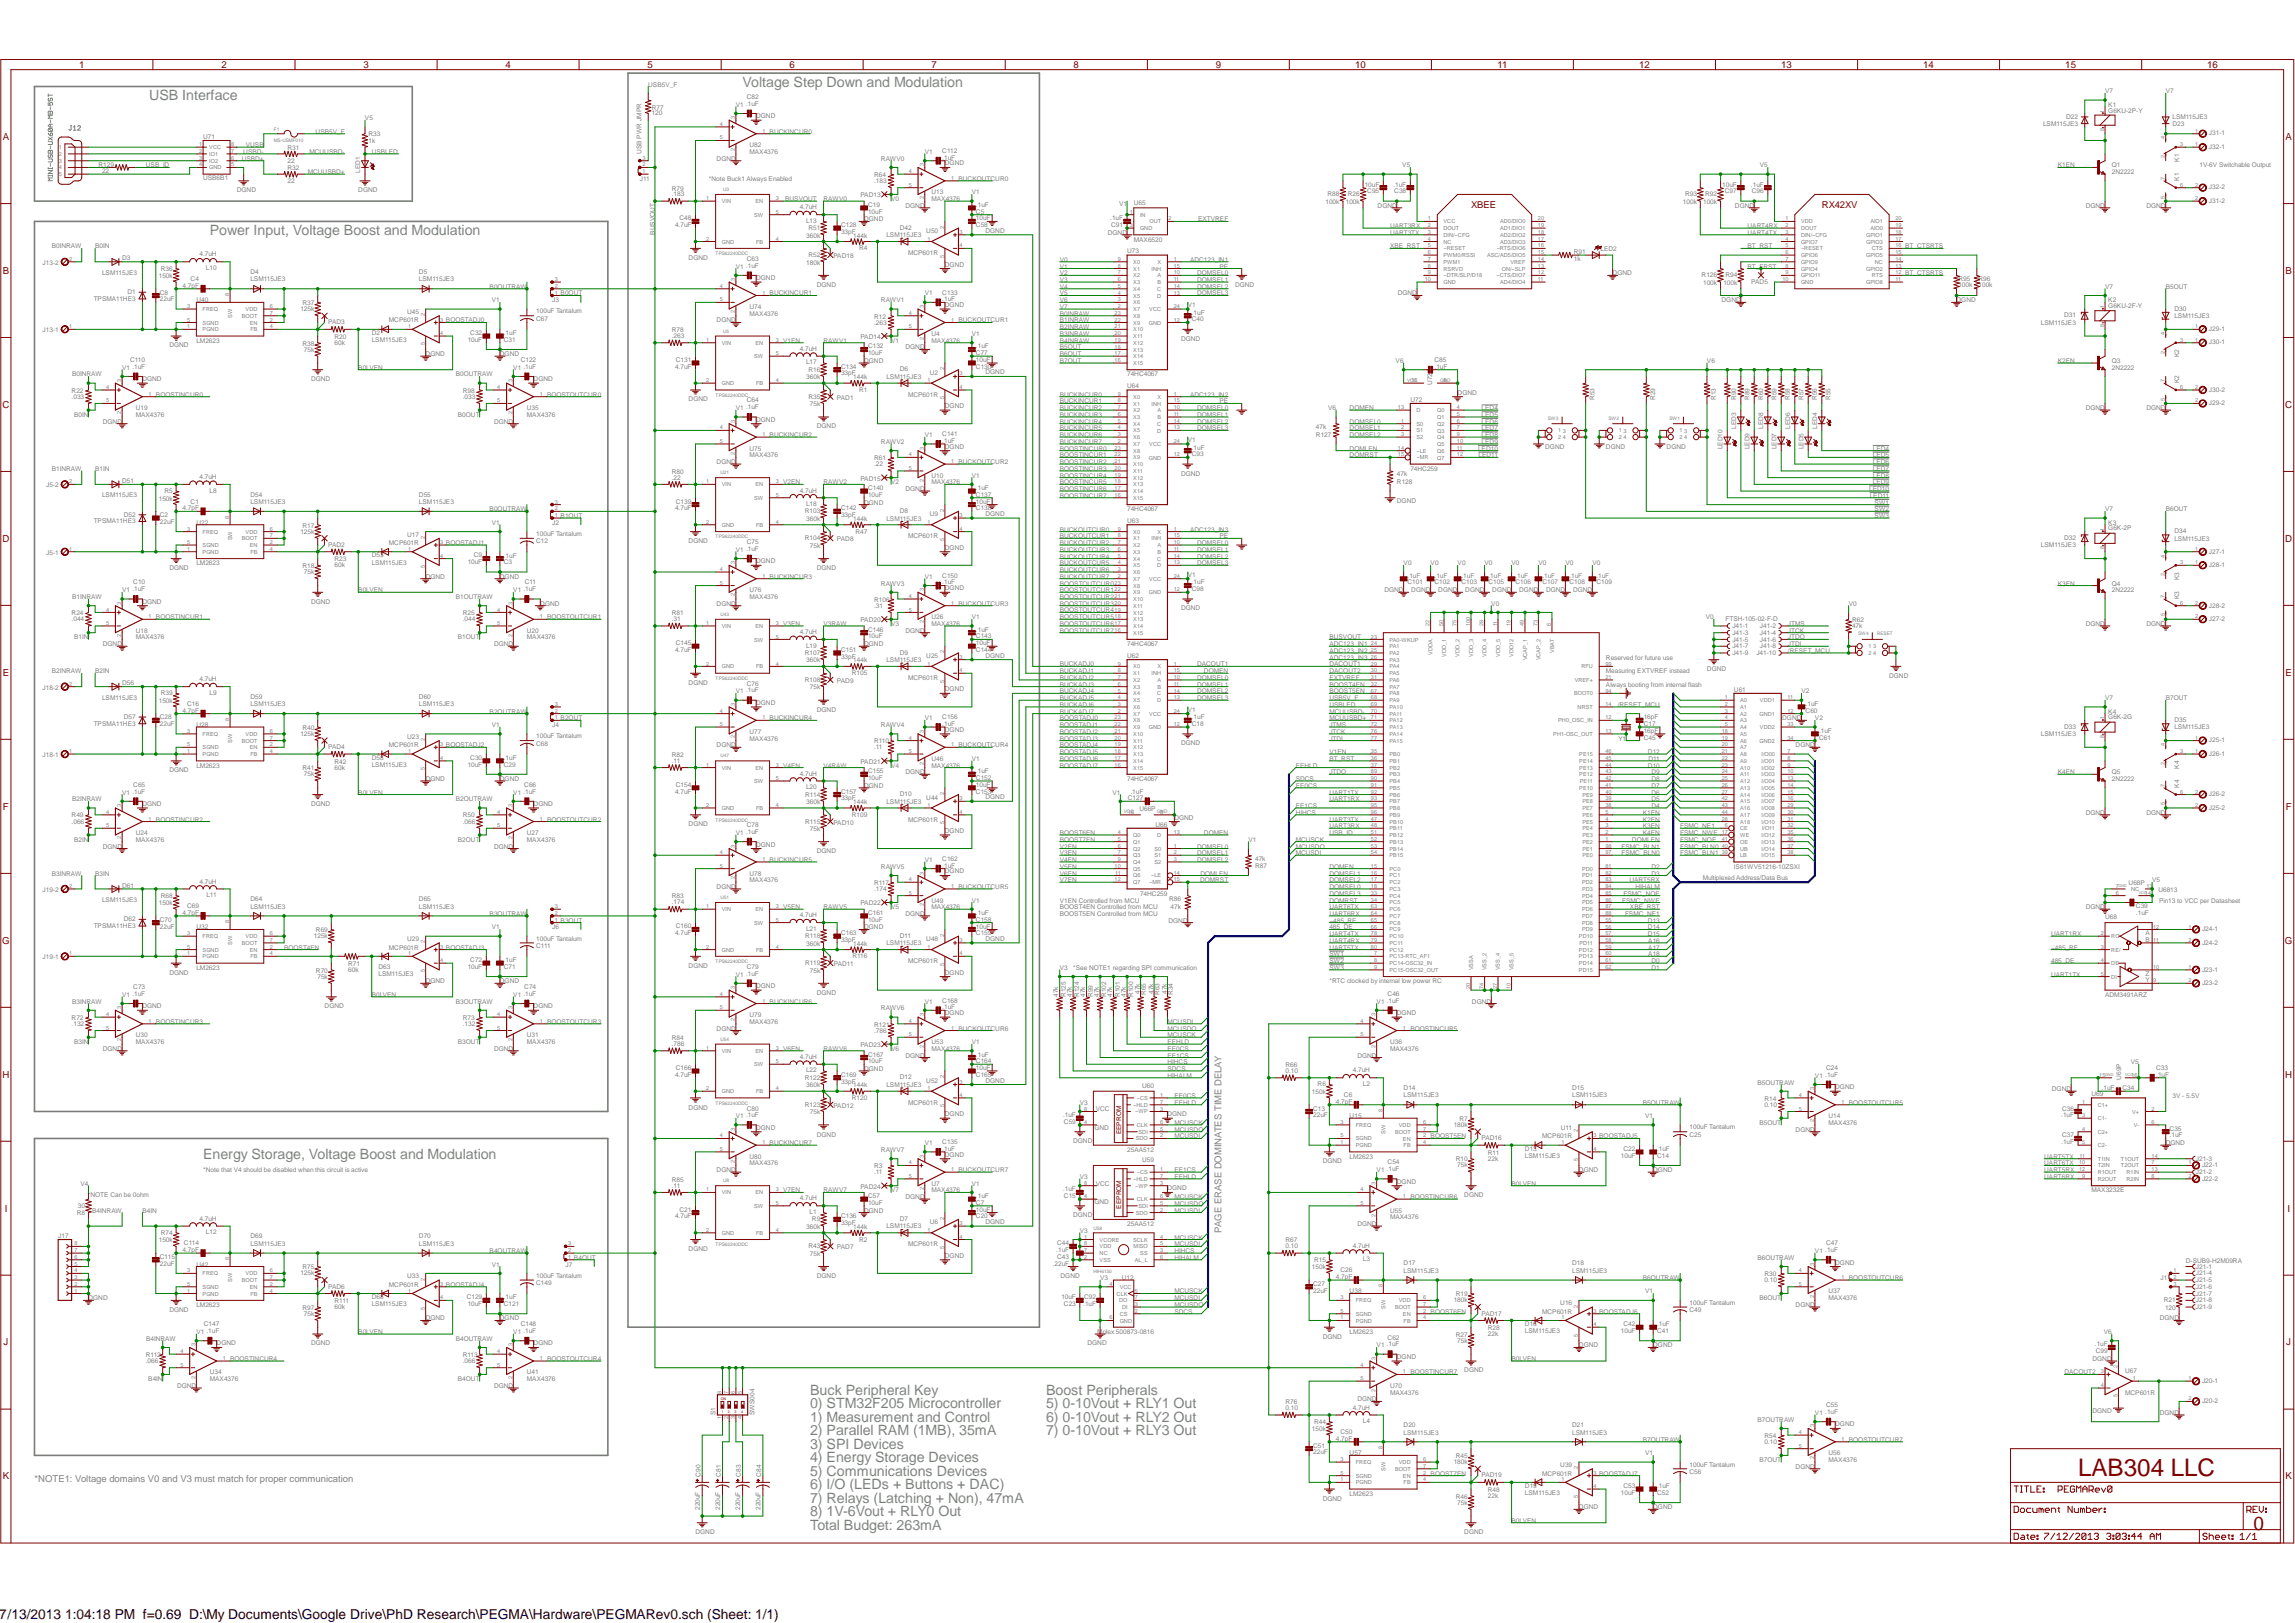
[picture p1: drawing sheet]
<svg xmlns="http://www.w3.org/2000/svg" width="594mm" height="420mm" viewBox="0 0 594 420" stroke-linecap="round" stroke-linejoin="round" font-family="sans-serif">
<defs><g id="words">
<text font-size="6.3" fill="#800000" x="537.9" y="382">LAB304 LLC</text>
<text font-size="4.9" fill="#800000" x="583.3" y="396">0</text>
<g font-size="3.7" fill="#808080">
<text x="192.2" y="22.4">Voltage Step Down and Modulation</text>
<text x="38.6" y="25.9">USB Interface</text>
<text x="54.3" y="60.8">Power Input, Voltage Boost and Modulation</text>
<text x="52.6" y="300">Energy Storage, Voltage Boost and Modulation</text>
<text x="209.7" y="361.1">Buck Peripheral Key</text>
<text x="209.7" y="364.5">0) STM32F205 Microcontroller</text>
<text x="270.8" y="361.1">Boost Peripherals</text>
<text x="270.8" y="364.5">5) 0-10Vout + RLY1 Out</text>
<text x="209.7" y="368">1) Measurement and Control</text>
<text x="209.7" y="371.5">2) Parallel RAM (1MB), 35mA</text>
<text x="270.8" y="368">6) 0-10Vout + RLY2 Out</text>
<text x="270.8" y="371.5">7) 0-10Vout + RLY3 Out</text>
<text x="209.7" y="375">3) SPI Devices</text>
<text x="209.7" y="378.5">4) Energy Storage Devices</text>
<text x="209.7" y="382">5) Communications Devices</text>
<text x="209.7" y="385.5">6) I/O (LEDs + Buttons + DAC)</text>
<text x="209.7" y="389">7) Relays (Latching + Non), 47mA</text>
<text x="209.7" y="392.5">8) 1V-6Vout + RLY0 Out</text>
<text x="209.7" y="396">Total Budget: 263mA</text>
</g>
<text font-size="3.6" x="0" y="419.1">7/13/2013 1:04:18 PM f=0.69 D:\My Documents\Google Drive\PhD Research\PEGMA\Hardware\PEGMARev0.sch (Sheet: 1/1)</text>
<g font-size="2.5" fill="#800000">
<text x="20.5" y="17.6">1</text>
<text x="57.3" y="17.6">2</text>
<text x="94.1" y="17.6">3</text>
<text x="130.8" y="17.6">4</text>
<text x="167.6" y="17.6">5</text>
<text x="204.4" y="17.6">6</text>
<text x="241.2" y="17.6">7</text>
<text x="277.9" y="17.6">8</text>
<text x="314.7" y="17.6">9</text>
<text x="350.8" y="17.6">10</text>
<text x="387.6" y="17.6">11</text>
<text x="424.3" y="17.6">12</text>
<text x="461" y="17.6">13</text>
<text x="497.8" y="17.6">14</text>
<text x="534.6" y="17.6">15</text>
<text x="571.4" y="17.6">16</text>
<text x=".7" y="36.3">A</text>
<text x="591.6" y="36.3">A</text>
<text x="380.8" y="53.8">XBEE</text>
<text x="471.6" y="53.8">RX42XV</text>
<text x=".7" y="71">B</text>
<text x="591.6" y="71">B</text>
<text x=".6" y="105.6">C</text>
<text x="591.6" y="105.6">C</text>
<text x=".6" y="140.3">D</text>
<text x="591.6" y="140.3">D</text>
<text x=".7" y="175">E</text>
<text x="591.6" y="175">E</text>
<text x=".8" y="209.6">F</text>
<text x="591.7" y="209.6">F</text>
<text x=".5" y="244.3">G</text>
<text x="591.5" y="244.3">G</text>
<text x=".6" y="279">H</text>
<text x="591.6" y="279">H</text>
<text x="1.2" y="313.6">I</text>
<text x="592.2" y="313.6">I</text>
<text x=".9" y="348.3">J</text>
<text x="591.8" y="348.3">J</text>
<text x=".7" y="383">K</text>
<text x="591.6" y="383">K</text>
</g>
<g font-size="2.5" fill="#808080">
<text x="316.2" y="319.2" transform="rotate(-90 316.2 319.2)">PAGE ERASE DOMINATES TIME DELAY</text>
<text x="8.9" y="383.8">*NOTE1: Voltage domains V0 and V3 must match for proper communication</text>
</g>
<g font-size="1.7" fill="#808080">
<text x="167.8" y="22.4">USB5V_F</text>
<text x="168.7" y="29.9">120</text>
<text x="168.7" y="28.4">R77</text>
<text x="190.5" y="27.6">V1 .1uF</text>
<text x="193.3" y="25.6">C82</text>
<text x="544.9" y="24.1">V7</text>
<text x="545.8" y="27.6">K1</text>
<text x="545.8" y="29.1">G6KU-2P-Y</text>
<text x="560.6" y="24.1">V7</text>
<text x="52.6" y="35.9">U71</text>
<text x="81.7" y="34.6">USB5V_F</text>
<text x="94.5" y="31.1">V5</text>
<text x="95.4" y="35.1">R33</text>
<text x="195.7" y="30.6">DGND</text>
<text x="199.2" y="34.6">BUCKINCUR0</text>
<text x="528.9" y="32.7">LSM115JE3</text>
<text x="534.8" y="30.8">D22</text>
<text x="562.3" y="30.8">LSM115JE3</text>
<text x="562.3" y="32.7">D23</text>
<text x="571.8" y="35.1">J31-1</text>
<text x="62.6" y="41.6">USBD+</text>
<text x="63" y="39.8">USBD-</text>
<text x="63.6" y="38.1">VUSB</text>
<text x="74.4" y="38.8">R31</text>
<text x="80.1" y="39.8">MCUUSBD-</text>
<text x="95.4" y="37.1">1k</text>
<text x="96.2" y="39.8">USBLED</text>
<text x="166.1" y="39.8" transform="rotate(-90 166.1 39.8)">USB PWR JMPR</text>
<text x="185.5" y="41.6">DGND</text>
<text x="194" y="39.8">MAX4376</text>
<text x="194" y="38.1">U82</text>
<text x="228" y="41.6">RAWV0</text>
<text x="239.4" y="39.8">V1</text>
<text x="243.9" y="39.6">C112</text>
<text x="243.9" y="41.4">.1uF</text>
<text x="564.1" y="41.9" transform="rotate(-90 564.1 41.9)">K1</text>
<text x="571.8" y="38.6">J32-1</text>
<text x="25.5" y="43.2">R129</text>
<text x="26.4" y="44.7">22</text>
<text x="37.8" y="43.3">USB_ID</text>
<text x="52.6" y="46.6">USB6B1</text>
<text x="74.4" y="42.1">22</text>
<text x="74.4" y="47.4">22</text>
<text x="74.4" y="44.1">R32</text>
<text x="79.7" y="45.1">MCUUSBD+</text>
<text x="93.3" y="44.7" transform="rotate(-90 93.3 44.7)">LED1</text>
<text x="165.6" y="46.8">J11</text>
<text x="183.5" y="46.8">*Note Buck1 Always Enabled</text>
<text x="226.3" y="47.4">.183</text>
<text x="226.3" y="45.8">R64</text>
<text x="244.6" y="42.8">DGND</text>
<text x="248.1" y="46.8">BUCKOUTCUR0</text>
<text x="363" y="43.3">V5</text>
<text x="455.5" y="43.3">V5</text>
<text x="532.7" y="43.3">K1EN</text>
<text x="546.6" y="43.3">Q1</text>
<text x="546.6" y="45.1">2N2222</text>
<text x="564.1" y="46.8" transform="rotate(-90 564.1 46.8)">K1</text>
<text x="569.3" y="43.3">1V-6V Switchable Output</text>
<text x="61.3" y="49.8">DGND</text>
<text x="92.7" y="49.8">DGND</text>
<text x="173.9" y="50.8">.183</text>
<text x="173.9" y="49.3">R79</text>
<text x="203.2" y="52.1">BUSVOUT</text>
<text x="213.2" y="52.1">RAWV0</text>
<text x="222.7" y="51.1">PAD13</text>
<text x="224.7" y="53.6">C19</text>
<text x="230.7" y="52.1">V0</text>
<text x="234.4" y="53.8">DGND</text>
<text x="241.1" y="52.1">MAX4376</text>
<text x="241.1" y="50.3">U13</text>
<text x="251.6" y="50.3">V1</text>
<text x="252.6" y="53.6">.1uF</text>
<text x="289.7" y="53.3">V1</text>
<text x="293.5" y="53">U65</text>
<text x="343.1" y="52.8">100k</text>
<text x="343.7" y="50.8">R88</text>
<text x="348.4" y="52.8">100k</text>
<text x="348.9" y="50.8">R26</text>
<text x="353.3" y="48.3">10uF</text>
<text x="353.9" y="50.1">C95</text>
<text x="356.6" y="53.8">DGND</text>
<text x="360.7" y="48.3">.1uF</text>
<text x="360.9" y="50.1">C38</text>
<text x="435.6" y="52.8">100k</text>
<text x="436.2" y="50.8">R93</text>
<text x="440.9" y="52.8">100k</text>
<text x="441.4" y="50.8">R92</text>
<text x="445.8" y="48.3">10uF</text>
<text x="446.5" y="50.1">C97</text>
<text x="449.1" y="53.8">DGND</text>
<text x="453.3" y="48.3">.1uF</text>
<text x="453.5" y="50.1">C96</text>
<text x="539.9" y="53.8">DGND</text>
<text x="555.6" y="53.8">DGND</text>
<text x="571.8" y="49">J32-2</text>
<text x="571.8" y="52.5">J31-2</text>
<text x="174.7" y="58.8">4.7uF</text>
<text x="175.9" y="57.1">C48</text>
<text x="207" y="54.2">4.7uH</text>
<text x="208.7" y="57.7">L13</text>
<text x="209.2" y="59.6">R51</text>
<text x="217.7" y="58.8">C128</text>
<text x="223.7" y="57.3">DGND</text>
<text x="224.7" y="55.3">10uF</text>
<text x="232.9" y="59.5">D42</text>
<text x="252.6" y="57.1">10uF</text>
<text x="252.6" y="55.3">C5</text>
<text x="252.6" y="58.8">C58</text>
<text x="287.4" y="57.1">.1uF</text>
<text x="287.6" y="58.8">C91</text>
<text x="310.1" y="57.3">EXTVREF</text>
<text x="359.8" y="59.1">UART3RX</text>
<text x="452.4" y="59.1">UART4RX</text>
<text x="13.4" y="64.3">B0INRAW</text>
<text x="24.6" y="64.3">B0IN</text>
<text x="169.5" y="60.8" transform="rotate(-90 169.5 60.8)">BUSVOUT</text>
<text x="208.7" y="61.5">360k</text>
<text x="217.7" y="60.5">33pF</text>
<text x="220.9" y="61.5">144k</text>
<text x="222.4" y="64.8">R4</text>
<text x="229.4" y="61.4">LSM115JE3</text>
<text x="239.8" y="60.4">U50</text>
<text x="255.1" y="60.3">DGND</text>
<text x="286.8" y="60.8">DGND</text>
<text x="291.8" y="65.6">U73</text>
<text x="293.5" y="62.6">MAX6520</text>
<text x="359.8" y="60.8">UART3TX</text>
<text x="359.8" y="64.3">XBE_RST</text>
<text x="407.4" y="65.9">R91</text>
<text x="414.3" y="65">LED2</text>
<text x="452.4" y="60.8">UART4TX</text>
<text x="452.4" y="64.3">BT_RST</text>
<text x="493.2" y="64.3">BT_CTSRTS</text>
<text x="11" y="68.6">J13-2</text>
<text x="26.4" y="71.1">LSM115JE3</text>
<text x="31.6" y="67.4">D3</text>
<text x="41.1" y="72">150k</text>
<text x="41.6" y="70.1">R36</text>
<text x="51.6" y="66.4">4.7uH</text>
<text x="53.3" y="69.9">L10</text>
<text x="64.8" y="71">D4</text>
<text x="108.5" y="71">D5</text>
<text x="178.3" y="67.3">DGND</text>
<text x="190.5" y="69.5">V1 .1uF</text>
<text x="193.3" y="67.5">C63</text>
<text x="208.7" y="68.5">180k</text>
<text x="209.2" y="66.5">R52</text>
<text x="215.7" y="66.8">PAD18</text>
<text x="235.1" y="66">MCP601R</text>
<text x="244.6" y="69">DGND</text>
<text x="274.3" y="71.3">V2</text>
<text x="274.3" y="67.8">V0</text>
<text x="274.3" y="69.5">V1</text>
<text x="308.1" y="67.8">ADC123_IN1</text>
<text x="309.9" y="71.3">DOMSEL0</text>
<text x="315.7" y="69.5">PE</text>
<text x="407.4" y="67.6">1k</text>
<text x="417.4" y="71.3">DGND</text>
<text x="440.5" y="71.8">R126</text>
<text x="446.7" y="71.8">R94</text>
<text x="452.4" y="69.5">BT_FRST</text>
<text x="493.2" y="71.3">BT_CTSRTS</text>
<text x="24.3" y="77.9">TPSMA11HE3</text>
<text x="33" y="76.2">D1</text>
<text x="41.4" y="76.2">C8</text>
<text x="47.2" y="74.5">4.7pF</text>
<text x="49.4" y="72.8">C4</text>
<text x="64.8" y="72.9">LSM115JE3</text>
<text x="108.5" y="72.9">LSM115JE3</text>
<text x="126.7" y="74.8">B0OUTRAW</text>
<text x="145.1" y="76.5">B0OUT</text>
<text x="195.7" y="72.5">DGND</text>
<text x="199.2" y="76.5">BUCKINCUR1</text>
<text x="211.4" y="74.3">DGND</text>
<text x="239.4" y="76.5">V1</text>
<text x="243.9" y="76.2">C133</text>
<text x="274.3" y="76.5">V5</text>
<text x="274.3" y="74.8">V4</text>
<text x="274.3" y="73">V3</text>
<text x="309.9" y="76.5">DOMSEL3</text>
<text x="309.9" y="74.8">DOMSEL2</text>
<text x="309.9" y="73">DOMSEL1</text>
<text x="319.7" y="74.3">DGND</text>
<text x="361.8" y="76.5">DGND</text>
<text x="440.9" y="73.7">100k</text>
<text x="446.1" y="73.7">100k</text>
<text x="453.3" y="73.5">PAD5</text>
<text x="506.9" y="74.4">100k</text>
<text x="506.9" y="72.9">R95</text>
<text x="512.1" y="72.9">R96</text>
<text x="512.1" y="74.4">100k</text>
<text x="544.9" y="74.8">V7</text>
<text x="560.6" y="74.8">B5OUT</text>
<text x="41.4" y="78">22uF</text>
<text x="50.8" y="78.3">U40</text>
<text x="77.8" y="80.5">125k</text>
<text x="78.3" y="79">R37</text>
<text x="85" y="83.9">PAD3</text>
<text x="100.7" y="83.5">MCP601R</text>
<text x="105.4" y="81.3">U45</text>
<text x="115.4" y="83.5">BOOSTADJ0</text>
<text x="127.3" y="78.3">V1</text>
<text x="138.8" y="83.1">C67</text>
<text x="138.8" y="81.2">100uF Tantalum</text>
<text x="142.9" y="78.3">J3</text>
<text x="185.5" y="83.5">DGND</text>
<text x="194" y="81.7">MAX4376</text>
<text x="194" y="80">U74</text>
<text x="226.3" y="82.5">R12</text>
<text x="228" y="78.3">RAWV1</text>
<text x="243.9" y="78">.1uF</text>
<text x="244.6" y="79.5">DGND</text>
<text x="248.1" y="83.5">BUCKOUTCUR1</text>
<text x="274.3" y="81.7">B0INRAW</text>
<text x="274.3" y="78.3">V6</text>
<text x="274.3" y="83.5">B1INRAW</text>
<text x="274.3" y="80">V7</text>
<text x="307.5" y="79.5">V1</text>
<text x="308.5" y="81.5">.1uF</text>
<text x="308.5" y="83.2">C40</text>
<text x="445.6" y="78.3">DGND</text>
<text x="506.5" y="78.3">DGND</text>
<text x="534.3" y="82.2">D31</text>
<text x="545.8" y="78.3">K2</text>
<text x="545.8" y="79.8">G6KU-2F-Y</text>
<text x="562.9" y="80.4">D30</text>
<text x="562.9" y="82.4">LSM115JE3</text>
<text x="11" y="86">J13-1</text>
<text x="43.9" y="90">DGND</text>
<text x="50.8" y="88.7">LM2623</text>
<text x="78.3" y="89.5">R38</text>
<text x="86.6" y="87.7">R20</text>
<text x="86.6" y="89.2">60k</text>
<text x="96.2" y="86.7">D2</text>
<text x="96.2" y="88.6">LSM115JE3</text>
<text x="121.1" y="88.5">10uF</text>
<text x="121.7" y="86.7">C32</text>
<text x="130.4" y="88.5">C31</text>
<text x="130.4" y="86.7">.1uF</text>
<text x="173.9" y="87.5">.263</text>
<text x="173.9" y="85.9">R78</text>
<text x="202.7" y="88.7">V1EN</text>
<text x="213.2" y="88.7">RAWV1</text>
<text x="222.7" y="87.8">PAD14</text>
<text x="226.3" y="84">.263</text>
<text x="230.7" y="88.7">V1</text>
<text x="241.1" y="87">U4</text>
<text x="241.1" y="88.7">MAX4376</text>
<text x="251.6" y="87">V1</text>
<text x="274.3" y="85.3">B2INRAW</text>
<text x="274.3" y="87">B3INRAW</text>
<text x="274.3" y="88.7">B4INRAW</text>
<text x="305.7" y="88.2">DGND</text>
<text x="528.3" y="84.1">LSM115JE3</text>
<text x="571.8" y="89.2">J30-1</text>
<text x="571.8" y="85.7">J29-1</text>
<text x="31.6" y="95.7">V1 .1uF</text>
<text x="33.7" y="93.7">C110</text>
<text x="78.7" y="91">75k</text>
<text x="92.7" y="95.7">B0LVEN</text>
<text x="110.2" y="92.2">DGND</text>
<text x="129.4" y="92.2">DGND</text>
<text x="132.9" y="95.7">V1 .1uF</text>
<text x="134.8" y="93.7">C122</text>
<text x="174.7" y="95.5">4.7uF</text>
<text x="175" y="93.7">C131</text>
<text x="207" y="90.8">4.7uH</text>
<text x="208.7" y="94.3">L17</text>
<text x="217.7" y="95.5">C134</text>
<text x="223.7" y="94">DGND</text>
<text x="224.7" y="90.2">C132</text>
<text x="224.7" y="91.9">10uF</text>
<text x="234.4" y="90.5">DGND</text>
<text x="252.6" y="91.9">C77</text>
<text x="252.6" y="95.5">C130</text>
<text x="252.6" y="90.2">.1uF</text>
<text x="252.6" y="93.7">10uF</text>
<text x="274.3" y="90.5">B5OUT</text>
<text x="274.3" y="92.2">B6OUT</text>
<text x="274.3" y="94">B7OUT</text>
<text x="361.3" y="94">V6</text>
<text x="371.3" y="95.5">.1uF</text>
<text x="371.3" y="93.7">C85</text>
<text x="441.9" y="94">V6</text>
<text x="532.7" y="94">K2EN</text>
<text x="546.6" y="94">Q3</text>
<text x="546.6" y="95.7">2N2222</text>
<text x="564.1" y="92.5" transform="rotate(-90 564.1 92.5)">K2</text>
<text x="18.5" y="101.7">R22</text>
<text x="18.7" y="97.5">B0INRAW</text>
<text x="36.9" y="98.7">DGND</text>
<text x="80.5" y="98.7">DGND</text>
<text x="118" y="97.5">B0OUTRAW</text>
<text x="119.8" y="101.7">R98</text>
<text x="138.1" y="98.7">DGND</text>
<text x="208.7" y="98.2">360k</text>
<text x="209.2" y="96.2">R16</text>
<text x="217.7" y="97.2">33pF</text>
<text x="220.9" y="98.2">144k</text>
<text x="222.4" y="101.5">R1</text>
<text x="229.4" y="98.1">LSM115JE3</text>
<text x="232.9" y="96.1">D6</text>
<text x="240.7" y="97">U2</text>
<text x="255.1" y="96.9">DGND</text>
<text x="291.8" y="97.5">74HC4067</text>
<text x="291.8" y="100.5">U64</text>
<text x="370.7" y="99.7" transform="rotate(-90 370.7 99.7)">U72P</text>
<text x="564.1" y="99.2" transform="rotate(-90 564.1 99.2)">K2</text>
<text x="571.8" y="101.4">J30-2</text>
<text x="18.5" y="103.2">.033</text>
<text x="19.2" y="107.9">B0IN</text>
<text x="35.1" y="107.9">MAX4376</text>
<text x="35.1" y="106.2">U19</text>
<text x="40.4" y="102.7">BOOSTINCUR0</text>
<text x="118.5" y="107.9">B0OUT</text>
<text x="119.8" y="103.2">.033</text>
<text x="136.4" y="106.2">U35</text>
<text x="136.4" y="107.9">MAX4376</text>
<text x="141.6" y="102.7">BOOSTOUTCUR0</text>
<text x="178.3" y="103.9">DGND</text>
<text x="190.5" y="106.2">V1 .1uF</text>
<text x="193.3" y="104.2">C64</text>
<text x="209.2" y="103.2">R35</text>
<text x="209.6" y="105.2">75k</text>
<text x="216.7" y="103.5">PAD1</text>
<text x="235.1" y="102.7">MCP601R</text>
<text x="244.6" y="105.7">DGND</text>
<text x="274.3" y="102.7">BUCKINCUR0</text>
<text x="274.3" y="104.4">BUCKINCUR1</text>
<text x="274.3" y="106.2">BUCKINCUR2</text>
<text x="274.3" y="107.9">BUCKINCUR3</text>
<text x="308.1" y="102.7">ADC123_IN2</text>
<text x="309.9" y="107.9">DOMSEL1</text>
<text x="309.9" y="106.2">DOMSEL0</text>
<text x="315.7" y="104.4">PE</text>
<text x="343.8" y="106.2">V6</text>
<text x="349.4" y="106.2">DOMEN</text>
<text x="365.1" y="104">U72</text>
<text x="377.3" y="102.2">DGND</text>
<text x="383.5" y="106.2">LED4</text>
<text x="383.5" y="107.9">LED5</text>
<text x="412.7" y="103.6" transform="rotate(-90 412.7 103.6)">R53</text>
<text x="428.4" y="103.6" transform="rotate(-90 428.4 103.6)">R29</text>
<text x="444.2" y="103.6" transform="rotate(-90 444.2 103.6)">R13</text>
<text x="449.4" y="103.6" transform="rotate(-90 449.4 103.6)">R90</text>
<text x="452.9" y="103.6" transform="rotate(-90 452.9 103.6)">R89</text>
<text x="456.4" y="103.6" transform="rotate(-90 456.4 103.6)">R60</text>
<text x="459.9" y="103.6" transform="rotate(-90 459.9 103.6)">R59</text>
<text x="463.3" y="103.6" transform="rotate(-90 463.3 103.6)">R58</text>
<text x="466.8" y="103.6" transform="rotate(-90 466.8 103.6)">R57</text>
<text x="470.3" y="103.6" transform="rotate(-90 470.3 103.6)">R56</text>
<text x="473.8" y="103.6" transform="rotate(-90 473.8 103.6)">R55</text>
<text x="539.9" y="106.2">DGND</text>
<text x="555.6" y="106.2">DGND</text>
<text x="571.8" y="104.9">J29-2</text>
<text x="26.6" y="109.7">DGND</text>
<text x="127.9" y="109.7">DGND</text>
<text x="195.7" y="109.2">DGND</text>
<text x="199.2" y="113.2">BUCKINCUR2</text>
<text x="211.4" y="110.9">DGND</text>
<text x="239.4" y="113.2">V1</text>
<text x="243.9" y="112.9">C141</text>
<text x="274.3" y="109.7">BUCKINCUR4</text>
<text x="274.3" y="111.4">BUCKINCUR5</text>
<text x="274.3" y="113.2">BUCKINCUR6</text>
<text x="309.9" y="111.4">DOMSEL3</text>
<text x="309.9" y="109.7">DOMSEL2</text>
<text x="340.6" y="111.1">47k</text>
<text x="340.6" y="113">R127</text>
<text x="349.4" y="113.2">DOMSEL2</text>
<text x="349.4" y="111.4">DOMSEL1</text>
<text x="349.4" y="109.7">DOMSEL0</text>
<text x="383.5" y="109.7">LED6</text>
<text x="383.5" y="111.4">LED7</text>
<text x="383.5" y="113.2">LED8</text>
<text x="449.4" y="111.1" transform="rotate(-90 449.4 111.1)">LED3</text>
<text x="456.4" y="111.1" transform="rotate(-90 456.4 111.1)">LED8</text>
<text x="463.4" y="111.1" transform="rotate(-90 463.4 111.1)">LED6</text>
<text x="470.4" y="111.1" transform="rotate(-90 470.4 111.1)">LED4</text>
<text x="194" y="118.4">MAX4376</text>
<text x="194" y="116.7">U75</text>
<text x="226.3" y="119.1">R61</text>
<text x="228" y="114.9">RAWV2</text>
<text x="243.9" y="114.7">.1uF</text>
<text x="244.6" y="116.2">DGND</text>
<text x="274.3" y="114.9">BUCKINCUR7</text>
<text x="274.3" y="116.7">BOOSTINCUR0</text>
<text x="274.3" y="118.4">BOOSTINCUR1</text>
<text x="307.5" y="114.4">V1</text>
<text x="308.5" y="116.4">.1uF</text>
<text x="308.5" y="118.2">C93</text>
<text x="349.4" y="118.4">DOMRST</text>
<text x="349.4" y="116.7">DOMLEN</text>
<text x="382.6" y="116.7">LED10</text>
<text x="382.7" y="118.4">LED11</text>
<text x="383.5" y="114.9">LED9</text>
<text x="400" y="116.2">DGND</text>
<text x="415.7" y="116.2">DGND</text>
<text x="431.4" y="116.2">DGND</text>
<text x="445.9" y="116.3" transform="rotate(-90 445.9 116.3)">LED10</text>
<text x="452.9" y="116.3" transform="rotate(-90 452.9 116.3)">LED9</text>
<text x="459.9" y="116.3" transform="rotate(-90 459.9 116.3)">LED7</text>
<text x="466.8" y="116.3" transform="rotate(-90 466.8 116.3)">LED5</text>
<text x="484.8" y="116.7">LED4</text>
<text x="484.8" y="118.4">LED5</text>
<text x="13.4" y="121.9">B1INRAW</text>
<text x="24.6" y="121.9">B1IN</text>
<text x="31.6" y="125.1">D51</text>
<text x="51.6" y="124">4.7uH</text>
<text x="173.9" y="124.2">.22</text>
<text x="173.9" y="122.6">R80</text>
<text x="185.5" y="120.1">DGND</text>
<text x="202.7" y="125.4">V2EN</text>
<text x="213.2" y="125.4">RAWV2</text>
<text x="222.7" y="124.4">PAD15</text>
<text x="226.3" y="120.7">.22</text>
<text x="230.7" y="125.4">V2</text>
<text x="241.1" y="125.4">MAX4376</text>
<text x="241.1" y="123.7">U10</text>
<text x="248.1" y="120.1">BUCKOUTCUR2</text>
<text x="251.6" y="123.7">V1</text>
<text x="274.3" y="120.1">BOOSTINCUR2</text>
<text x="274.3" y="121.9">BOOSTINCUR3</text>
<text x="274.3" y="123.7">BOOSTINCUR4</text>
<text x="274.3" y="125.4">BOOSTINCUR5</text>
<text x="305.7" y="123.1">DGND</text>
<text x="361.6" y="123.3">47k</text>
<text x="361.6" y="125.2">R128</text>
<text x="365.1" y="121.9">74HC259</text>
<text x="484.8" y="120.1">LED6</text>
<text x="484.8" y="121.9">LED7</text>
<text x="484.8" y="123.7">LED8</text>
<text x="484.8" y="125.4">LED9</text>
<text x="12" y="126.2">J5-2</text>
<text x="26.4" y="128.7">LSM115JE3</text>
<text x="41.1" y="129.6">150k</text>
<text x="42.6" y="127.6">R5</text>
<text x="49.4" y="130.4">C1</text>
<text x="54.2" y="127.5">L8</text>
<text x="64.8" y="128.6">D54</text>
<text x="64.8" y="130.5">LSM115JE3</text>
<text x="108.5" y="128.6">D55</text>
<text x="108.5" y="130.5">LSM115JE3</text>
<text x="175" y="130.4">C139</text>
<text x="207" y="127.5">4.7uH</text>
<text x="208.7" y="131">L18</text>
<text x="223.7" y="130.6">DGND</text>
<text x="224.7" y="128.6">10uF</text>
<text x="224.7" y="126.9">C140</text>
<text x="234.4" y="127.1">DGND</text>
<text x="252.6" y="126.9">.1uF</text>
<text x="252.6" y="130.4">10uF</text>
<text x="252.6" y="128.6">C137</text>
<text x="274.3" y="127.1">BOOSTINCUR6</text>
<text x="274.3" y="128.9">BOOSTINCUR7</text>
<text x="361.6" y="130.1">DGND</text>
<text x="483.9" y="127.1">LED10</text>
<text x="484" y="128.9">LED11</text>
<text x="485.3" y="130.6">SW1</text>
<text x="24.3" y="135.5">TPSMA11HE3</text>
<text x="32" y="133.8">D52</text>
<text x="41.4" y="133.9">C2</text>
<text x="41.4" y="135.6">22uF</text>
<text x="47.2" y="132.1">4.7pF</text>
<text x="50.8" y="135.8">U22</text>
<text x="78.3" y="136.6">R17</text>
<text x="126.7" y="132.4">B0OUTRAW</text>
<text x="127.3" y="135.8">V1</text>
<text x="142.9" y="135.8">J2</text>
<text x="145.1" y="134.1">B1OUT</text>
<text x="174.7" y="132.1">4.7uF</text>
<text x="208.3" y="132.9">R103</text>
<text x="208.7" y="134.8">360k</text>
<text x="217.7" y="133.9">33pF</text>
<text x="217.7" y="132.1">C142</text>
<text x="220.9" y="134.8">144k</text>
<text x="229.4" y="134.7">LSM115JE3</text>
<text x="232.9" y="132.8">D8</text>
<text x="240.7" y="133.7">U9</text>
<text x="252.6" y="132.1">C138</text>
<text x="255.1" y="133.6">DGND</text>
<text x="274.3" y="137.6">BUCKOUTCUR0</text>
<text x="291.8" y="132.4">74HC4067</text>
<text x="291.8" y="135.4">U63</text>
<text x="308.1" y="137.6">ADC123_IN3</text>
<text x="485.3" y="132.4">SW2</text>
<text x="485.3" y="134.1">SW3</text>
<text x="544.9" y="132.4">V7</text>
<text x="545.8" y="135.8">K3</text>
<text x="545.8" y="137.3">G6K-2P</text>
<text x="560.6" y="132.4">B6OUT</text>
<text x="12" y="143.6">J5-1</text>
<text x="77.8" y="138.1">125k</text>
<text x="85" y="141.6">PAD2</text>
<text x="100.7" y="141.1">MCP601R</text>
<text x="105.4" y="138.9">U17</text>
<text x="115.4" y="141.1">BOOSTADJ1</text>
<text x="138.8" y="140.7">C12</text>
<text x="138.8" y="138.7">100uF Tantalum</text>
<text x="178.3" y="140.6">DGND</text>
<text x="190.5" y="142.8">V1 .1uF</text>
<text x="193.3" y="140.8">C75</text>
<text x="208.3" y="139.9">R104</text>
<text x="209.6" y="141.8">75k</text>
<text x="216.7" y="140.1">PAD8</text>
<text x="221.4" y="138.1">R47</text>
<text x="235.1" y="139.4">MCP601R</text>
<text x="244.6" y="142.3">DGND</text>
<text x="274.3" y="139.4">BUCKOUTCUR1</text>
<text x="274.3" y="141.1">BUCKOUTCUR2</text>
<text x="274.3" y="142.8">BUCKOUTCUR3</text>
<text x="309.9" y="142.8">DOMSEL1</text>
<text x="309.9" y="141.1">DOMSEL0</text>
<text x="315.7" y="139.4">PE</text>
<text x="528.3" y="141.7">LSM115JE3</text>
<text x="534.3" y="139.8">D32</text>
<text x="562.9" y="138">D34</text>
<text x="562.9" y="140">LSM115JE3</text>
<text x="571.8" y="143.3">J27-1</text>
<text x="43.9" y="147.6">DGND</text>
<text x="50.8" y="146.3">LM2623</text>
<text x="78.3" y="147.1">R18</text>
<text x="78.7" y="148.6">75k</text>
<text x="86.6" y="145.3">R23</text>
<text x="86.6" y="146.9">60k</text>
<text x="96.2" y="144.3">D53</text>
<text x="96.2" y="146.2">LSM115JE3</text>
<text x="110.2" y="149.8">DGND</text>
<text x="121.1" y="146.1">10uF</text>
<text x="122.7" y="144.3">C9</text>
<text x="129.4" y="149.8">DGND</text>
<text x="130.4" y="146.1">C3</text>
<text x="130.4" y="144.4">.1uF</text>
<text x="195.7" y="145.8">DGND</text>
<text x="199.2" y="149.8">BUCKINCUR3</text>
<text x="211.4" y="147.6">DGND</text>
<text x="239.4" y="149.8">V1</text>
<text x="243.9" y="149.6">C150</text>
<text x="274.3" y="144.6">BUCKOUTCUR4</text>
<text x="274.3" y="146.3">BUCKOUTCUR5</text>
<text x="274.3" y="148.1">BUCKOUTCUR6</text>
<text x="274.3" y="149.8">BUCKOUTCUR7</text>
<text x="307.5" y="149.3">V1</text>
<text x="309.9" y="146.3">DOMSEL3</text>
<text x="309.9" y="144.6">DOMSEL2</text>
<text x="363.3" y="146.3">V0</text>
<text x="364.4" y="149.6">.1uF</text>
<text x="370.3" y="146.3">V0</text>
<text x="371.3" y="149.6">.1uF</text>
<text x="377.3" y="146.3">V0</text>
<text x="378.3" y="149.6">.1uF</text>
<text x="384.3" y="146.3">V0</text>
<text x="385.3" y="149.6">.1uF</text>
<text x="391.3" y="146.3">V0</text>
<text x="392.3" y="149.6">.1uF</text>
<text x="398.3" y="146.3">V0</text>
<text x="399.3" y="149.6">.1uF</text>
<text x="405.2" y="146.3">V0</text>
<text x="406.3" y="149.6">.1uF</text>
<text x="412.2" y="146.3">V0</text>
<text x="413.3" y="149.6">.1uF</text>
<text x="571.8" y="146.8">J28-1</text>
<text x="18.7" y="155.1">B1INRAW</text>
<text x="31.6" y="153.3">V1 .1uF</text>
<text x="34.5" y="151.3">C10</text>
<text x="92.7" y="153.3">B0LVEN</text>
<text x="118" y="155.1">B1OUTRAW</text>
<text x="132.9" y="153.3">V1 .1uF</text>
<text x="135.8" y="151.3">C11</text>
<text x="194" y="155.1">MAX4376</text>
<text x="194" y="153.3">U76</text>
<text x="226.3" y="155.8">R106</text>
<text x="228" y="151.6">RAWV3</text>
<text x="243.9" y="151.3">.1uF</text>
<text x="244.6" y="152.8">DGND</text>
<text x="274.3" y="151.6">BOOSTOUTCUR0</text>
<text x="274.3" y="153.3">BOOSTOUTCUR1</text>
<text x="274.3" y="155.1">BOOSTOUTCUR2</text>
<text x="308.5" y="153.1">C98</text>
<text x="308.5" y="151.3">.1uF</text>
<text x="358.3" y="153.3">DGND</text>
<text x="364.4" y="151.3">C101</text>
<text x="365.3" y="153.3">DGND</text>
<text x="371.3" y="151.3">C102</text>
<text x="372.3" y="153.3">DGND</text>
<text x="378.3" y="151.3">C103</text>
<text x="379.3" y="153.3">DGND</text>
<text x="385.3" y="151.3">C105</text>
<text x="386.3" y="153.3">DGND</text>
<text x="392.3" y="151.3">C106</text>
<text x="393.3" y="153.3">DGND</text>
<text x="399.3" y="151.3">C107</text>
<text x="400.2" y="153.3">DGND</text>
<text x="406.3" y="151.3">C108</text>
<text x="407.2" y="153.3">DGND</text>
<text x="413.3" y="151.3">C109</text>
<text x="532.7" y="151.6">K3EN</text>
<text x="546.6" y="151.6">Q4</text>
<text x="546.6" y="153.3">2N2222</text>
<text x="564.1" y="155.1" transform="rotate(-90 564.1 155.1)">K3</text>
<text x="564.1" y="150.2" transform="rotate(-90 564.1 150.2)">K3</text>
<text x="18.5" y="160.8">.044</text>
<text x="18.5" y="159.3">R24</text>
<text x="36.9" y="156.3">DGND</text>
<text x="40.4" y="160.3">BOOSTINCUR1</text>
<text x="80.5" y="156.3">DGND</text>
<text x="119.8" y="159.3">R25</text>
<text x="119.8" y="160.8">.044</text>
<text x="139.9" y="156.8">DGND</text>
<text x="141.6" y="160.3">BOOSTOUTCUR1</text>
<text x="173.9" y="160.8">.31</text>
<text x="173.9" y="159.3">R81</text>
<text x="185.5" y="156.8">DGND</text>
<text x="222.7" y="161.1">PAD20</text>
<text x="226.3" y="157.4">.31</text>
<text x="241.1" y="160.3">U26</text>
<text x="248.1" y="156.8">BUCKOUTCUR3</text>
<text x="251.6" y="160.3">V1</text>
<text x="274.3" y="156.8">BOOSTOUTCUR3</text>
<text x="274.3" y="158.5">BOOSTOUTCUR4</text>
<text x="274.3" y="160.3">BOOSTOUTCUR5</text>
<text x="305.7" y="158">DGND</text>
<text x="386" y="156.8">V0</text>
<text x="441.6" y="160.3">V0</text>
<text x="446.7" y="160.7">FTSH-105-02-F-D</text>
<text x="478.6" y="156.8">V0</text>
<text x="479.4" y="161">R62</text>
<text x="571.8" y="157.3">J28-2</text>
<text x="571.8" y="160.7">J27-2</text>
<text x="19.2" y="165.5">B1IN</text>
<text x="26.6" y="167.3">DGND</text>
<text x="35.1" y="165.5">MAX4376</text>
<text x="35.1" y="163.8">U18</text>
<text x="118.5" y="165.5">B1OUT</text>
<text x="127.9" y="167.3">DGND</text>
<text x="136.4" y="163.8">U20</text>
<text x="136.4" y="165.5">MAX4376</text>
<text x="175" y="167">C145</text>
<text x="202.7" y="162.1">V3EN</text>
<text x="207" y="164.2">4.7uH</text>
<text x="208.7" y="167.6">L19</text>
<text x="213.2" y="162.1">V3RAW</text>
<text x="223.7" y="167.3">DGND</text>
<text x="224.7" y="165.3">10uF</text>
<text x="224.7" y="163.5">C146</text>
<text x="230.7" y="162.1">V3</text>
<text x="234.4" y="163.8">DGND</text>
<text x="241.1" y="162.1">MAX4376</text>
<text x="252.6" y="163.5">.1uF</text>
<text x="252.6" y="167">10uF</text>
<text x="252.6" y="165.3">C143</text>
<text x="274.3" y="162.1">BOOSTOUTCUR6</text>
<text x="274.3" y="163.8">BOOSTOUTCUR7</text>
<text x="291.8" y="167.3">74HC4067</text>
<text x="344.1" y="165.5">BUSVOUT</text>
<text x="344.1" y="167.3">ADC123_IN1</text>
<text x="448.4" y="162.6">J41-1</text>
<text x="448.4" y="164.3">J41-3</text>
<text x="448.4" y="166.1">J41-5</text>
<text x="448.4" y="167.8">J41-7</text>
<text x="455.6" y="162.6">J41-2</text>
<text x="455.6" y="164.3">J41-4</text>
<text x="455.6" y="166.1">J41-6</text>
<text x="455.6" y="167.8">J41-8</text>
<text x="462.8" y="162.1">JTMS</text>
<text x="462.8" y="163.8">JTCK</text>
<text x="462.8" y="165.5">JTDO</text>
<text x="462.8" y="167.3">JTDI</text>
<text x="479.4" y="162.6">47k</text>
<text x="539.9" y="162.1">DGND</text>
<text x="555.6" y="162.1">DGND</text>
<text x="174.7" y="168.8">4.7uF</text>
<text x="208.3" y="169.5">R107</text>
<text x="208.7" y="171.5">360k</text>
<text x="217.7" y="170.5">33pF</text>
<text x="217.7" y="168.8">C151</text>
<text x="220.9" y="171.5">144k</text>
<text x="229.4" y="171.4">LSM115JE3</text>
<text x="232.9" y="169.5">D9</text>
<text x="239.8" y="170.3">U25</text>
<text x="252.6" y="168.8">C144</text>
<text x="255.1" y="170.3">DGND</text>
<text x="274.3" y="172.5">BUCKADJ0</text>
<text x="291.8" y="170.3">U62</text>
<text x="309.9" y="172.5">DACOUT1</text>
<text x="344.1" y="172.5">DACOUT1</text>
<text x="344.1" y="169">ADC123_IN2</text>
<text x="344.1" y="170.8">ADC123_IN3</text>
<text x="415.7" y="170.8">Reserved for future use</text>
<text x="441.9" y="173.7">DGND</text>
<text x="448.4" y="169.5">J41-9</text>
<text x="454.7" y="169.5">J41-10</text>
<text x="462.8" y="169">/RESET_MCU</text>
<text x="11" y="178.6">J18-2</text>
<text x="13.4" y="174.3">B2INRAW</text>
<text x="24.6" y="174.3">B2IN</text>
<text x="31.6" y="177.4">D56</text>
<text x="51.6" y="176.4">4.7uH</text>
<text x="54.2" y="179.9">L9</text>
<text x="178.3" y="177.2">DGND</text>
<text x="190.5" y="179.5">V1 .1uF</text>
<text x="193.3" y="177.5">C76</text>
<text x="208.3" y="176.5">R108</text>
<text x="209.6" y="178.5">75k</text>
<text x="216.7" y="176.8">PAD9</text>
<text x="220.5" y="174.8">R105</text>
<text x="235.1" y="176">MCP601R</text>
<text x="244.6" y="179">DGND</text>
<text x="274.3" y="174.3">BUCKADJ1</text>
<text x="274.3" y="176">BUCKADJ2</text>
<text x="274.3" y="177.8">BUCKADJ3</text>
<text x="274.3" y="179.5">BUCKADJ4</text>
<text x="309.9" y="179.5">DOMSEL2</text>
<text x="309.9" y="177.8">DOMSEL1</text>
<text x="309.9" y="176">DOMSEL0</text>
<text x="311.7" y="174.3">DOMEN</text>
<text x="344.1" y="174.3">DACOUT2</text>
<text x="344.1" y="177.8">BOOST4EN</text>
<text x="344.1" y="176">EXTVREF</text>
<text x="344.1" y="179.5">BOOST5EN</text>
<text x="415.7" y="174.3">Measuring EXTVREF instead</text>
<text x="415.7" y="177.8">Always booting from internal flash</text>
<text x="448.9" y="179.1">U61</text>
<text x="466.3" y="179.5">V2</text>
<text x="489" y="175.5">DGND</text>
<text x="26.4" y="181.1">LSM115JE3</text>
<text x="41.1" y="181.9">150k</text>
<text x="41.6" y="180">R39</text>
<text x="47.2" y="184.5">4.7pF</text>
<text x="48.4" y="182.8">C16</text>
<text x="64.8" y="180.9">D59</text>
<text x="64.8" y="182.8">LSM115JE3</text>
<text x="108.5" y="180.9">D60</text>
<text x="108.5" y="182.8">LSM115JE3</text>
<text x="126.7" y="184.7">B2OUTRAW</text>
<text x="195.7" y="182.5">DGND</text>
<text x="211.4" y="184.2">DGND</text>
<text x="274.3" y="184.7">BUCKADJ7</text>
<text x="274.3" y="181.3">BUCKADJ5</text>
<text x="274.3" y="183">BUCKADJ6</text>
<text x="307.5" y="184.2">V1</text>
<text x="309.9" y="181.3">DOMSEL3</text>
<text x="344.1" y="184.7">MCUUSBD-</text>
<text x="344.1" y="183">USBLED</text>
<text x="344.1" y="181.3">USB5V_F</text>
<text x="418.8" y="183">/RESET_MCU</text>
<text x="467.4" y="182.8">.1uF</text>
<text x="467.4" y="184.5">C60</text>
<text x="544.9" y="181.3">V7</text>
<text x="545.8" y="184.7">K4</text>
<text x="560.6" y="181.3">B7OUT</text>
<text x="24.3" y="187.9">TPSMA11HE3</text>
<text x="32" y="186.1">D57</text>
<text x="41.4" y="186.2">C28</text>
<text x="41.4" y="188">22uF</text>
<text x="50.8" y="188.2">U28</text>
<text x="77.8" y="190.5">125k</text>
<text x="78.3" y="188.9">R40</text>
<text x="105.4" y="191.3">U23</text>
<text x="127.3" y="188.2">V1</text>
<text x="138.8" y="191.1">100uF Tantalum</text>
<text x="142.9" y="188.2">J4</text>
<text x="145.1" y="186.5">B2OUT</text>
<text x="194" y="191.7">MAX4376</text>
<text x="194" y="190">U77</text>
<text x="199.2" y="186.5">BUCKINCUR4</text>
<text x="228" y="188.2">RAWV4</text>
<text x="239.4" y="186.5">V1</text>
<text x="243.9" y="188">.1uF</text>
<text x="243.9" y="186.2">C156</text>
<text x="244.6" y="189.4">DGND</text>
<text x="274.3" y="186.5">BOOSTADJ0</text>
<text x="274.3" y="188.2">BOOSTADJ1</text>
<text x="274.3" y="190">BOOSTADJ2</text>
<text x="274.3" y="191.7">BOOSTADJ3</text>
<text x="308.5" y="186.2">.1uF</text>
<text x="308.5" y="188">C18</text>
<text x="344.1" y="188.2">JTMS</text>
<text x="344.1" y="190">JTCK</text>
<text x="344.1" y="191.7">JTDI</text>
<text x="344.1" y="186.5">MCUUSBD+</text>
<text x="418.9" y="191.9">Y1</text>
<text x="425.5" y="186.2">16pF</text>
<text x="425.5" y="189.7">16pF</text>
<text x="425.5" y="188">C17</text>
<text x="425.5" y="191.5">C45</text>
<text x="461.3" y="186.5">DGND</text>
<text x="469.8" y="186.5">V2</text>
<text x="470.9" y="189.7">.1uF</text>
<text x="470.9" y="191.5">C61</text>
<text x="528.3" y="190.6">LSM115JE3</text>
<text x="534.3" y="188.7">D33</text>
<text x="545.8" y="186.2">G6K-2G</text>
<text x="562.9" y="186.9">D35</text>
<text x="562.9" y="188.8">LSM115JE3</text>
<text x="11" y="196">J18-1</text>
<text x="85" y="193.9">PAD4</text>
<text x="86.6" y="197.7">R42</text>
<text x="96.2" y="196.6">D58</text>
<text x="100.7" y="193.5">MCP601R</text>
<text x="115.4" y="193.5">BOOSTADJ2</text>
<text x="121.7" y="196.7">C30</text>
<text x="130.4" y="196.7">.1uF</text>
<text x="138.8" y="193">C68</text>
<text x="173.9" y="197.5">.11</text>
<text x="173.9" y="195.9">R82</text>
<text x="185.5" y="193.5">DGND</text>
<text x="222.7" y="197.7">PAD21</text>
<text x="226.3" y="194">.11</text>
<text x="226.3" y="192.4">R110</text>
<text x="241.1" y="197">U46</text>
<text x="248.1" y="193.5">BUCKOUTCUR4</text>
<text x="251.6" y="197">V1</text>
<text x="274.3" y="193.5">BOOSTADJ4</text>
<text x="274.3" y="195.2">BOOSTADJ5</text>
<text x="274.3" y="197">BOOSTADJ6</text>
<text x="305.7" y="193">DGND</text>
<text x="344.1" y="195.2">V1EN</text>
<text x="344.1" y="197">BT_RST</text>
<text x="426.6" y="195.2">D12</text>
<text x="426.7" y="197">D11</text>
<text x="464.8" y="193.5">DGND</text>
<text x="571.8" y="192.2">J25-1</text>
<text x="571.8" y="195.7">J26-1</text>
<text x="34.5" y="203.7">C65</text>
<text x="43.9" y="199.9">DGND</text>
<text x="50.8" y="198.7">LM2623</text>
<text x="78.3" y="199.4">R41</text>
<text x="78.7" y="201">75k</text>
<text x="86.6" y="199.2">60k</text>
<text x="96.2" y="198.5">LSM115JE3</text>
<text x="110.2" y="202.2">DGND</text>
<text x="121.1" y="198.5">10uF</text>
<text x="129.4" y="202.2">DGND</text>
<text x="130.4" y="198.5">C29</text>
<text x="135.7" y="203.7">C66</text>
<text x="175" y="203.7">C154</text>
<text x="202.7" y="198.7">V4EN</text>
<text x="207" y="200.8">4.7uH</text>
<text x="213.2" y="198.7">V4RAW</text>
<text x="223.7" y="204">DGND</text>
<text x="224.7" y="201.9">10uF</text>
<text x="224.7" y="200.2">C155</text>
<text x="230.7" y="198.7">V4</text>
<text x="234.4" y="200.4">DGND</text>
<text x="241.1" y="198.7">MAX4376</text>
<text x="252.6" y="200.2">.1uF</text>
<text x="252.6" y="203.7">10uF</text>
<text x="252.6" y="201.9">C152</text>
<text x="274.3" y="198.7">BOOSTADJ7</text>
<text x="291.8" y="202.2">74HC4067</text>
<text x="335.4" y="204">EE0CS</text>
<text x="335.4" y="198.7">EEHLD</text>
<text x="335.4" y="202.2">SDCS</text>
<text x="344.1" y="200.4">JTDO</text>
<text x="426.6" y="198.7">D10</text>
<text x="427.5" y="204">D7</text>
<text x="427.5" y="202.2">D8</text>
<text x="427.5" y="200.4">D9</text>
<text x="532.7" y="200.4">K4EN</text>
<text x="546.6" y="200.4">Q5</text>
<text x="546.6" y="202.2">2N2222</text>
<text x="564.1" y="204" transform="rotate(-90 564.1 204)">K4</text>
<text x="564.1" y="199.1" transform="rotate(-90 564.1 199.1)">K4</text>
<text x="18.7" y="207.4">B2INRAW</text>
<text x="31.6" y="205.7">V1 .1uF</text>
<text x="36.9" y="208.7">DGND</text>
<text x="80.5" y="208.7">DGND</text>
<text x="92.7" y="205.7">B0LVEN</text>
<text x="118" y="207.4">B2OUTRAW</text>
<text x="132.9" y="205.7">V1 .1uF</text>
<text x="138.1" y="208.7">DGND</text>
<text x="174.7" y="205.4">4.7uF</text>
<text x="208.4" y="206.2">R114</text>
<text x="208.7" y="204.3">L20</text>
<text x="208.7" y="208.2">360k</text>
<text x="217.7" y="207.2">33pF</text>
<text x="217.7" y="205.4">C157</text>
<text x="220.9" y="208.2">144k</text>
<text x="229.4" y="208.1">LSM115JE3</text>
<text x="232.9" y="206.1">D10</text>
<text x="239.8" y="207">U44</text>
<text x="252.6" y="205.4">C153</text>
<text x="255.1" y="206.9">DGND</text>
<text x="287.9" y="205.7">V1</text>
<text x="291.9" y="207.2">C127</text>
<text x="292.6" y="205.4">.1uF</text>
<text x="294.9" y="210">U66P</text>
<text x="335.4" y="209.2">EE1CS</text>
<text x="344.1" y="205.7">UART1TX</text>
<text x="344.1" y="207.4">UART1RX</text>
<text x="427.5" y="209.2">D4</text>
<text x="427.5" y="207.4">D5</text>
<text x="427.5" y="205.7">D6</text>
<text x="571.8" y="206.1">J26-2</text>
<text x="571.8" y="209.6">J25-2</text>
<text x="18.5" y="213.2">.066</text>
<text x="18.5" y="211.6">R49</text>
<text x="40.4" y="212.7">BOOSTINCUR2</text>
<text x="119.8" y="211.6">R50</text>
<text x="119.8" y="213.2">.066</text>
<text x="141.6" y="212.7">BOOSTOUTCUR2</text>
<text x="178.3" y="213.9">DGND</text>
<text x="193.3" y="214.2">C78</text>
<text x="208.4" y="213.2">R115</text>
<text x="209.6" y="215.1">75k</text>
<text x="215.7" y="213.4">PAD10</text>
<text x="220.5" y="211.5">R109</text>
<text x="235.1" y="212.7">MCP601R</text>
<text x="244.6" y="215.6">DGND</text>
<text x="299.1" y="214">U66</text>
<text x="304" y="212.2">DGND</text>
<text x="335.4" y="210.9">HIHCS</text>
<text x="344.1" y="212.7">UART3TX</text>
<text x="344.1" y="214.4">UART3RX</text>
<text x="425.2" y="214.4">K3EN</text>
<text x="425.2" y="212.7">K2EN</text>
<text x="425.2" y="210.9">K1EN</text>
<text x="434.9" y="214.4">FSMC_NE1</text>
<text x="539.9" y="210.9">DGND</text>
<text x="555.6" y="210.9">DGND</text>
<text x="19.2" y="217.9">B2IN</text>
<text x="26.6" y="219.7">DGND</text>
<text x="35.1" y="217.9">MAX4376</text>
<text x="35.1" y="216.2">U24</text>
<text x="118.5" y="217.9">B2OUT</text>
<text x="127.9" y="219.7">DGND</text>
<text x="136.4" y="216.2">U27</text>
<text x="136.4" y="217.9">MAX4376</text>
<text x="190.5" y="216.2">V1 .1uF</text>
<text x="195.7" y="219.2">DGND</text>
<text x="211.4" y="220.9">DGND</text>
<text x="274.3" y="219.7">V2EN</text>
<text x="274.3" y="221.4">V3EN</text>
<text x="274.3" y="216.2">BOOST6EN</text>
<text x="274.3" y="217.9">BOOST7EN</text>
<text x="309.9" y="221.4">DOMSEL1</text>
<text x="309.9" y="219.7">DOMSEL0</text>
<text x="311.7" y="216.2">DOMEN</text>
<text x="323.2" y="217.9">V1</text>
<text x="335.4" y="221.4">MCUSDI</text>
<text x="335.4" y="219.7">MCUSDO</text>
<text x="335.4" y="217.9">MCUSCK</text>
<text x="344.1" y="216.2">USB_ID</text>
<text x="419.7" y="221.4">FSMC_BLN0</text>
<text x="419.7" y="219.7">FSMC_BLN1</text>
<text x="422.4" y="217.9">DOMLEN</text>
<text x="425.2" y="216.2">K4EN</text>
<text x="434.9" y="221.4">FSMC_BLN1</text>
<text x="434.9" y="216.2">FSMC_NWE</text>
<text x="434.9" y="217.9">FSMC_NOE</text>
<text x="434.9" y="219.7">FSMC_BLN0</text>
<text x="13.4" y="226.7">B3INRAW</text>
<text x="24.6" y="226.7">B3IN</text>
<text x="194" y="226.7">U78</text>
<text x="199.2" y="223.1">BUCKINCUR5</text>
<text x="228" y="224.9">RAWV5</text>
<text x="239.4" y="223.1">V1</text>
<text x="243.9" y="224.6">.1uF</text>
<text x="243.9" y="222.9">C162</text>
<text x="244.6" y="226.1">DGND</text>
<text x="274.3" y="223.1">V4EN</text>
<text x="274.3" y="224.9">V5EN</text>
<text x="274.3" y="226.7">V6EN</text>
<text x="309.9" y="223.1">DOMSEL2</text>
<text x="310.7" y="226.7">DOMLEN</text>
<text x="324.9" y="222.8">47k</text>
<text x="324.9" y="224.7">R87</text>
<text x="344.1" y="226.7">DOMSEL1</text>
<text x="344.1" y="224.9">DOMEN</text>
<text x="427.5" y="224.9">D2</text>
<text x="427.5" y="226.7">D3</text>
<text x="440.8" y="227.9">Multiplexed Address/Data Bus</text>
<text x="448.9" y="224.9">IS61WV51216-10ZSXI</text>
<text x="11" y="230.9">J19-2</text>
<text x="26.4" y="233.5">LSM115JE3</text>
<text x="31.6" y="229.8">D61</text>
<text x="41.6" y="232.4">R68</text>
<text x="51.6" y="228.7">4.7uH</text>
<text x="53.4" y="232.2">L11</text>
<text x="64.8" y="233.3">D64</text>
<text x="108.5" y="233.3">D65</text>
<text x="173.9" y="232.6">R83</text>
<text x="185.5" y="230.1">DGND</text>
<text x="194" y="228.4">MAX4376</text>
<text x="226.3" y="230.7">.174</text>
<text x="226.3" y="229.1">R117</text>
<text x="241.1" y="233.6">U49</text>
<text x="248.1" y="230.1">BUCKOUTCUR5</text>
<text x="251.6" y="233.6">V1</text>
<text x="274.3" y="233.6">V1EN Controlled from MCU</text>
<text x="274.3" y="228.4">V7EN</text>
<text x="295.1" y="231.9">74HC259</text>
<text x="302.6" y="233.3">R86</text>
<text x="310.6" y="228.4">DOMRST</text>
<text x="344.1" y="233.6">DOMRST</text>
<text x="344.1" y="231.9">DOMSEL3</text>
<text x="344.1" y="228.4">DOMSEL2</text>
<text x="344.1" y="230.1">DOMSEL0</text>
<text x="419.9" y="233.6">FSMC_NWE</text>
<text x="420.3" y="231.9">FSMC_NOE</text>
<text x="421.8" y="228.4">UART5RX</text>
<text x="423.3" y="230.1">HIHALM</text>
<text x="551" y="229.1">U68P</text>
<text x="557.1" y="228.4">V5</text>
<text x="558.7" y="230.9">U6813</text>
<text x="558.9" y="233.6">Pin13 to VCC per Datasheet</text>
<text x="32" y="238.5">D62</text>
<text x="41.1" y="234.3">150k</text>
<text x="41.4" y="238.6">C70</text>
<text x="47.2" y="236.9">4.7pF</text>
<text x="48.4" y="235.1">C69</text>
<text x="64.8" y="235.2">LSM115JE3</text>
<text x="108.5" y="235.2">LSM115JE3</text>
<text x="126.7" y="237.1">B3OUTRAW</text>
<text x="145.1" y="238.8">B3OUT</text>
<text x="173.9" y="234.1">.174</text>
<text x="202.7" y="235.4">V5EN</text>
<text x="207" y="237.4">4.7uH</text>
<text x="213.2" y="235.4">RAWV5</text>
<text x="222.7" y="234.4">PAD22</text>
<text x="224.7" y="238.6">10uF</text>
<text x="224.7" y="236.9">C161</text>
<text x="230.7" y="235.4">V5</text>
<text x="234.4" y="237.1">DGND</text>
<text x="241.1" y="235.4">MAX4376</text>
<text x="252.6" y="236.9">.1uF</text>
<text x="252.6" y="238.6">C158</text>
<text x="274.3" y="235.4">BOOST4EN Controlled from MCU</text>
<text x="274.3" y="237.1">BOOST5EN Controlled from MCU</text>
<text x="302.5" y="238.8">DGND</text>
<text x="303" y="235.2">47k</text>
<text x="344.1" y="235.4">UART6TX</text>
<text x="344.1" y="237.1">UART6RX</text>
<text x="344.1" y="238.8">~485_RE</text>
<text x="420.7" y="237.1">FSMC_NE1</text>
<text x="421.9" y="235.4">XBE_RST</text>
<text x="426.6" y="238.8">D13</text>
<text x="539.9" y="235.4">DGND</text>
<text x="544.9" y="238">U68</text>
<text x="552.9" y="235.1">C39</text>
<text x="552.9" y="236.9">.1uF</text>
<text x="24.3" y="240.2">TPSMA11HE3</text>
<text x="41.4" y="240.4">22uF</text>
<text x="50.8" y="240.6">U32</text>
<text x="73.5" y="245.8">BOOST4EN</text>
<text x="81.2" y="242.9">125k</text>
<text x="81.8" y="241.3">R69</text>
<text x="100.7" y="245.8">MCP601R</text>
<text x="105.4" y="243.7">U29</text>
<text x="115.4" y="245.8">BOOSTADJ3</text>
<text x="127.3" y="240.6">V1</text>
<text x="138.8" y="245.4">C111</text>
<text x="138.8" y="243.5">100uF Tantalum</text>
<text x="142.9" y="240.6">J6</text>
<text x="174.7" y="242.1">4.7uF</text>
<text x="175" y="240.3">C160</text>
<text x="208.4" y="242.9">R118</text>
<text x="208.7" y="241">L21</text>
<text x="208.7" y="244.8">360k</text>
<text x="217.7" y="243.8">33pF</text>
<text x="217.7" y="242.1">C163</text>
<text x="220.9" y="244.8">144k</text>
<text x="223.7" y="240.6">DGND</text>
<text x="229.4" y="244.7">LSM115JE3</text>
<text x="232.9" y="242.8">D11</text>
<text x="239.8" y="243.7">U48</text>
<text x="252.6" y="240.4">10uF</text>
<text x="252.6" y="242.1">C159</text>
<text x="255.1" y="243.6">DGND</text>
<text x="344.1" y="245.8">UART5TX</text>
<text x="344.1" y="242.4">UART4TX</text>
<text x="344.1" y="244.1">UART4RX</text>
<text x="344.1" y="240.6">485_DE</text>
<text x="426.6" y="240.6">D14</text>
<text x="426.6" y="242.4">D15</text>
<text x="426.7" y="244.1">A16</text>
<text x="426.7" y="245.8">A17</text>
<text x="530.9" y="242.4">UART1RX</text>
<text x="530.9" y="245.8">~485_RE</text>
<text x="555.4" y="242.1">A</text>
<text x="555.4" y="243.8">B</text>
<text x="570" y="241">J24-1</text>
<text x="570" y="244.5">J24-2</text>
<text x="11" y="248.4">J19-1</text>
<text x="50.8" y="251.1">LM2623</text>
<text x="81.8" y="251.8">R70</text>
<text x="90.1" y="250.1">R71</text>
<text x="90.1" y="251.6">60k</text>
<text x="98" y="250.7">D63</text>
<text x="121.1" y="250.8">10uF</text>
<text x="121.7" y="249.1">C72</text>
<text x="130.4" y="250.8">C71</text>
<text x="130.4" y="249.1">.1uF</text>
<text x="178.3" y="250.6">DGND</text>
<text x="193.3" y="250.8">C79</text>
<text x="208.4" y="249.9">R119</text>
<text x="209.6" y="251.8">75k</text>
<text x="215.9" y="250.1">PAD11</text>
<text x="220.6" y="248.1">R116</text>
<text x="235.1" y="249.3">MCP601R</text>
<text x="274.3" y="251.1">V3</text>
<text x="277.8" y="251.1">*See NOTE1 regarding SPI communication</text>
<text x="344.1" y="247.6">SW1</text>
<text x="344.1" y="249.3">SW2</text>
<text x="344.1" y="251.1">SW3</text>
<text x="426.7" y="247.6">A18</text>
<text x="427.5" y="249.3">D0</text>
<text x="427.5" y="251.1">D1</text>
<text x="530.9" y="249.3">485_DE</text>
<text x="570" y="251.5">J23-1</text>
<text x="34.5" y="256.1">C73</text>
<text x="43.9" y="252.3">DGND</text>
<text x="82.2" y="253.4">75k</text>
<text x="98" y="252.7">LSM115JE3</text>
<text x="110.2" y="254.6">DGND</text>
<text x="129.4" y="254.6">DGND</text>
<text x="135.7" y="256.1">C74</text>
<text x="190.5" y="252.8">V1 .1uF</text>
<text x="195.7" y="255.8">DGND</text>
<text x="211.4" y="257.6">DGND</text>
<text x="244.6" y="252.3">DGND</text>
<text x="295.1" y="257.3" transform="rotate(-90 295.1 257.3)">47k</text>
<text x="296.6" y="257.6" transform="rotate(-90 296.6 257.6)">R65</text>
<text x="298.6" y="257.3" transform="rotate(-90 298.6 257.3)">47k</text>
<text x="300.1" y="257.6" transform="rotate(-90 300.1 257.6)">R63</text>
<text x="302" y="257.3" transform="rotate(-90 302 257.3)">47k</text>
<text x="303.6" y="257.6" transform="rotate(-90 303.6 257.6)">R34</text>
<text x="344.1" y="254.6">*RTC clocked by internal low power RC</text>
<text x="359.2" y="257.8">C46</text>
<text x="530.9" y="252.8">UART1TX</text>
<text x="555.4" y="252.6">Z</text>
<text x="555.4" y="254.3">Y</text>
<text x="570" y="255">J23-2</text>
<text x="18.7" y="259.8">B3INRAW</text>
<text x="31.6" y="258.1">V1 .1uF</text>
<text x="36.9" y="261">DGND</text>
<text x="84" y="261">DGND</text>
<text x="96.2" y="258.1">B0LVEN</text>
<text x="118" y="259.8">B3OUTRAW</text>
<text x="132.9" y="258.1">V1 .1uF</text>
<text x="138.1" y="261">DGND</text>
<text x="194" y="263.3">U79</text>
<text x="199.2" y="259.8">BUCKINCUR6</text>
<text x="228" y="261.5">RAWV6</text>
<text x="239.4" y="259.8">V1</text>
<text x="243.9" y="261.3">.1uF</text>
<text x="243.9" y="259.5">C168</text>
<text x="244.6" y="262.8">DGND</text>
<text x="273.9" y="258.1" transform="rotate(-90 273.9 258.1)">47k</text>
<text x="275.9" y="258.1" transform="rotate(-90 275.9 258.1)">R125</text>
<text x="277.4" y="258.1" transform="rotate(-90 277.4 258.1)">47k</text>
<text x="279.4" y="258.1" transform="rotate(-90 279.4 258.1)">R124</text>
<text x="280.9" y="258.1" transform="rotate(-90 280.9 258.1)">47k</text>
<text x="282.9" y="258.1" transform="rotate(-90 282.9 258.1)">R99</text>
<text x="284.4" y="258.1" transform="rotate(-90 284.4 258.1)">47k</text>
<text x="286.4" y="258.1" transform="rotate(-90 286.4 258.1)">R102</text>
<text x="287.9" y="258.1" transform="rotate(-90 287.9 258.1)">47k</text>
<text x="289.8" y="258.1" transform="rotate(-90 289.8 258.1)">R101</text>
<text x="291.4" y="258.1" transform="rotate(-90 291.4 258.1)">47k</text>
<text x="293.3" y="258.1" transform="rotate(-90 293.3 258.1)">R100</text>
<text x="356.4" y="259.8">V1 .1uF</text>
<text x="361.6" y="262.8">DGND</text>
<text x="381" y="259.8">DGND</text>
<text x="544.9" y="258.1">ADM3491ARZ</text>
<text x="18.5" y="265.6">.132</text>
<text x="18.5" y="264">R72</text>
<text x="35.1" y="268.5">U30</text>
<text x="40.4" y="265">BOOSTINCUR3</text>
<text x="119.8" y="264">R73</text>
<text x="119.8" y="265.6">.132</text>
<text x="136.4" y="268.5">U31</text>
<text x="141.6" y="265">BOOSTOUTCUR3</text>
<text x="173.9" y="269.2">R84</text>
<text x="185.5" y="266.8">DGND</text>
<text x="194" y="265">MAX4376</text>
<text x="226.3" y="267.3">.786</text>
<text x="226.3" y="265.8">R121</text>
<text x="248.1" y="266.8">BUCKOUTCUR6</text>
<text x="302.2" y="265">MCUSDI</text>
<text x="302.2" y="266.8">MCUSDO</text>
<text x="302.2" y="268.5">MCUSCK</text>
<text x="365.1" y="266.8">BOOSTINCUR5</text>
<text x="19.2" y="270.3">B3IN</text>
<text x="26.6" y="272">DGND</text>
<text x="35.1" y="270.3">MAX4376</text>
<text x="118.5" y="270.3">B3OUT</text>
<text x="127.9" y="272">DGND</text>
<text x="136.4" y="270.3">MAX4376</text>
<text x="173.9" y="270.8">.786</text>
<text x="202.7" y="272">V6EN</text>
<text x="207" y="274.1">4.7uH</text>
<text x="213.2" y="272">RAWV6</text>
<text x="222.7" y="271">PAD23</text>
<text x="224.7" y="275.3">10uF</text>
<text x="224.7" y="273.5">C167</text>
<text x="230.7" y="272">V6</text>
<text x="234.4" y="273.8">DGND</text>
<text x="241.1" y="272">MAX4376</text>
<text x="241.1" y="270.3">U53</text>
<text x="251.6" y="270.3">V1</text>
<text x="252.6" y="273.5">.1uF</text>
<text x="252.6" y="275.3">C164</text>
<text x="302.2" y="275.5">HIHCS</text>
<text x="302.2" y="273.8">EE1CS</text>
<text x="302.2" y="272">EE0CS</text>
<text x="302.2" y="270.3">EEHLD</text>
<text x="351.4" y="273.8">DGND</text>
<text x="359.8" y="272">MAX4376</text>
<text x="359.8" y="270.3">U36</text>
<text x="551.6" y="275.5">V5</text>
<text x="174.7" y="278.8">4.7uF</text>
<text x="175" y="277">C166</text>
<text x="208.3" y="279.5">R122</text>
<text x="208.7" y="277.6">L22</text>
<text x="208.7" y="281.5">360k</text>
<text x="217.7" y="280.5">33pF</text>
<text x="217.7" y="278.8">C169</text>
<text x="220.9" y="281.5">144k</text>
<text x="223.7" y="277.3">DGND</text>
<text x="229.4" y="281.3">LSM115JE3</text>
<text x="232.9" y="279.4">D12</text>
<text x="239.8" y="280.3">U52</text>
<text x="252.6" y="277">10uF</text>
<text x="252.6" y="278.8">C165</text>
<text x="255.1" y="280.2">DGND</text>
<text x="295.6" y="281.6">U60</text>
<text x="302.2" y="279">HIHALM</text>
<text x="302.2" y="277.3">SDCS</text>
<text x="332.8" y="277.8">0.10</text>
<text x="332.8" y="276.2">R66</text>
<text x="341.1" y="281.3">R6</text>
<text x="350.2" y="277.6">4.7uH</text>
<text x="352.8" y="281.1">L2</text>
<text x="454.9" y="280.8">B5OUTRAW</text>
<text x="469.8" y="279">V1 .1uF</text>
<text x="472.7" y="277">C24</text>
<text x="475.1" y="282">DGND</text>
<text x="549.1" y="279.5" transform="rotate(-90 549.1 279.5)">U69P</text>
<text x="558.2" y="277">C33</text>
<text x="558.2" y="278.8">.1uF</text>
<text x="178.3" y="287.2">DGND</text>
<text x="193.3" y="287.5">C80</text>
<text x="208.3" y="286.5">R123</text>
<text x="215.7" y="286.8">PAD12</text>
<text x="220.5" y="284.8">R120</text>
<text x="235.1" y="286">MCP601R</text>
<text x="279.5" y="286">V3</text>
<text x="283.6" y="287.7">VCC</text>
<text x="304" y="284.2">EE0CS</text>
<text x="304" y="286">EEHLD</text>
<text x="339.6" y="283.2">150k</text>
<text x="339.9" y="287.5">C13</text>
<text x="345.8" y="285.7">4.7pF</text>
<text x="347.9" y="284">C6</text>
<text x="363.3" y="284.1">LSM115JE3</text>
<text x="363.3" y="282.2">D14</text>
<text x="407" y="284.1">LSM115JE3</text>
<text x="407" y="282.2">D15</text>
<text x="425.3" y="286">B5OUTRAW</text>
<text x="456.7" y="284.9">R14</text>
<text x="456.7" y="286.5">0.10</text>
<text x="478.6" y="286">BOOSTOUTCUR5</text>
<text x="531.1" y="282.5">DGND</text>
<text x="533.8" y="287.5">C36</text>
<text x="541.4" y="283.8">U69</text>
<text x="544" y="282.2">.1uF</text>
<text x="549.4" y="282.2">C34</text>
<text x="562.3" y="284.2">3V - 5.5V</text>
<text x="190.5" y="289.5">V1 .1uF</text>
<text x="195.7" y="292.4">DGND</text>
<text x="209.6" y="288.5">75k</text>
<text x="244.6" y="289">DGND</text>
<text x="275.2" y="289.2">.1uF</text>
<text x="275.4" y="291">C59</text>
<text x="283.3" y="292.4">GND</text>
<text x="302.2" y="289">DGND</text>
<text x="304" y="293">MCUSDO</text>
<text x="304" y="291.2">MCUSCK</text>
<text x="339.9" y="289.2">22uF</text>
<text x="349.4" y="289.5">U15</text>
<text x="376.3" y="291.8">180k</text>
<text x="377.8" y="290.2">R7</text>
<text x="404" y="292.5">U11</text>
<text x="425.9" y="289.5">V1</text>
<text x="437.3" y="292.4">100uF Tantalum</text>
<text x="455.5" y="291.2">B5OUT</text>
<text x="464.8" y="293">DGND</text>
<text x="473.3" y="289.5">U14</text>
<text x="473.3" y="291.2">MAX4376</text>
<text x="533.6" y="289.2">.1uF</text>
<text x="561.6" y="292.7">C35</text>
<text x="194" y="300">U80</text>
<text x="199.2" y="296.5">BUCKINCUR7</text>
<text x="211.4" y="294.2">DGND</text>
<text x="228" y="298.2">RAWV7</text>
<text x="239.4" y="296.5">V1</text>
<text x="243.9" y="297.9">.1uF</text>
<text x="243.9" y="296.2">C135</text>
<text x="244.6" y="299.4">DGND</text>
<text x="277.8" y="296">DGND</text>
<text x="291.8" y="298.2">25AA512</text>
<text x="304" y="294.7">MCUSDI</text>
<text x="349.4" y="300">LM2623</text>
<text x="370.3" y="294.7">BOOST5EN</text>
<text x="383.5" y="295.2">PAD16</text>
<text x="385.1" y="298.9">R11</text>
<text x="394.8" y="299.8">LSM115JE3</text>
<text x="394.8" y="297.9">D13</text>
<text x="399.2" y="294.7">MCP601R</text>
<text x="414" y="294.7">BOOSTADJ5</text>
<text x="419.6" y="299.7">10uF</text>
<text x="420.3" y="297.9">C22</text>
<text x="429" y="299.7">C14</text>
<text x="429" y="297.9">.1uF</text>
<text x="437.3" y="294.3">C25</text>
<text x="529.2" y="300">UART5TX</text>
<text x="533.6" y="296.2">.1uF</text>
<text x="533.8" y="294.5">C37</text>
<text x="560.6" y="296.5">DGND</text>
<text x="561.6" y="294.5">.1uF</text>
<text x="52.6" y="303.4">*Note that V4 should be disabled when this circuit is active</text>
<text x="173.9" y="305.9">R85</text>
<text x="185.5" y="303.4">DGND</text>
<text x="194" y="301.7">MAX4376</text>
<text x="226.3" y="304">.11</text>
<text x="226.3" y="302.4">R3</text>
<text x="248.1" y="303.4">BUCKOUTCUR7</text>
<text x="279.5" y="305.2">V3</text>
<text x="295.6" y="300.8">U59</text>
<text x="304" y="303.4">EE1CS</text>
<text x="304" y="305.2">EEHLD</text>
<text x="342.4" y="301.2">DGND</text>
<text x="356.4" y="303.4">V1 .1uF</text>
<text x="359.2" y="301.5">C54</text>
<text x="376.8" y="300.7">R10</text>
<text x="377.2" y="302.2">75k</text>
<text x="385.1" y="300.5">22k</text>
<text x="408.7" y="303.4">DGND</text>
<text x="427.9" y="303.4">DGND</text>
<text x="529.2" y="303.4">UART5RX</text>
<text x="529.2" y="301.7">UART6TX</text>
<text x="529.2" y="305.2">UART6RX</text>
<text x="568.4" y="304">J21-2</text>
<text x="568.4" y="300.5">J21-3</text>
<text x="570" y="302.1">J22-1</text>
<text x="570" y="305.6">J22-2</text>
<text x="20.8" y="307">V4</text>
<text x="22.7" y="309.9">*NOTE Can be 0ohm</text>
<text x="173.9" y="307.5">.11</text>
<text x="202.7" y="308.7">V7EN</text>
<text x="207" y="310.8">4.7uH</text>
<text x="213.2" y="308.7">RAWV7</text>
<text x="222.7" y="307.7">PAD24</text>
<text x="224.7" y="311.9">10uF</text>
<text x="224.7" y="310.2">C57</text>
<text x="230.7" y="308.7">V7</text>
<text x="234.4" y="310.4">DGND</text>
<text x="241.1" y="308.7">MAX4376</text>
<text x="241.1" y="307">U7</text>
<text x="251.6" y="307">V1</text>
<text x="252.6" y="310.2">.1uF</text>
<text x="252.6" y="311.9">C7</text>
<text x="275.2" y="308.4">.1uF</text>
<text x="275.4" y="310.2">C15</text>
<text x="283.3" y="311.7">GND</text>
<text x="283.6" y="307">VCC</text>
<text x="302.2" y="308.2">DGND</text>
<text x="304" y="310.4">MCUSCK</text>
<text x="361.6" y="306.4">DGND</text>
<text x="365.1" y="310.4">BOOSTINCUR6</text>
<text x="379" y="309.9">DGND</text>
<text x="391.3" y="307">B0LVEN</text>
<text x="541.4" y="308.7">MAX3232E</text>
<text x="19.9" y="314.6">R8</text>
<text x="20.2" y="312.7">30</text>
<text x="23.9" y="313.9">B4INRAW</text>
<text x="36.9" y="313.9">B4IN</text>
<text x="51.6" y="316">4.7uH</text>
<text x="174.7" y="315.4">4.7uF</text>
<text x="175.9" y="313.6">C21</text>
<text x="209.6" y="314.3">L1</text>
<text x="210.2" y="316.2">R9</text>
<text x="217.7" y="317.2">33pF</text>
<text x="217.7" y="315.4">C136</text>
<text x="223.7" y="313.9">DGND</text>
<text x="232.9" y="316.1">D7</text>
<text x="240.7" y="317">U6</text>
<text x="252.6" y="313.6">10uF</text>
<text x="252.6" y="315.4">C20</text>
<text x="255.1" y="316.9">DGND</text>
<text x="277.8" y="315.1">DGND</text>
<text x="291.8" y="317.4">25AA512</text>
<text x="304" y="313.9">MCUSDI</text>
<text x="304" y="312.2">MCUSDO</text>
<text x="351.4" y="317.4">DGND</text>
<text x="359.8" y="315.7">MAX4376</text>
<text x="359.8" y="313.9">U55</text>
<text x="15.1" y="320.4">J17</text>
<text x="41.1" y="321.6">150k</text>
<text x="41.6" y="319.7">R74</text>
<text x="47.6" y="322.4">C114</text>
<text x="53.3" y="319.5">L12</text>
<text x="64.8" y="320.6">D69</text>
<text x="64.8" y="322.5">LSM115JE3</text>
<text x="108.5" y="320.6">D70</text>
<text x="108.5" y="322.5">LSM115JE3</text>
<text x="178.3" y="323.9">DGND</text>
<text x="208.7" y="318.1">360k</text>
<text x="209.2" y="323.2">R43</text>
<text x="216.7" y="323.4">PAD7</text>
<text x="220.9" y="318.1">144k</text>
<text x="222.4" y="321.4">R2</text>
<text x="229.4" y="318">LSM115JE3</text>
<text x="235.1" y="322.7">MCP601R</text>
<text x="273.6" y="322.4">C44</text>
<text x="279.5" y="319.2">V3</text>
<text x="304" y="322.7">MCUSDI</text>
<text x="304" y="320.9">MCUSCK</text>
<text x="332.8" y="323.2">0.10</text>
<text x="332.8" y="321.6">R67</text>
<text x="350.2" y="323">4.7uH</text>
<text x="472.7" y="322.4">C47</text>
<text x="41.4" y="325.9">C115</text>
<text x="41.4" y="327.6">22uF</text>
<text x="47.2" y="324.1">4.7pF</text>
<text x="50.8" y="327.9">U42</text>
<text x="78.3" y="328.6">R75</text>
<text x="126.7" y="324.4">B4OUTRAW</text>
<text x="127.3" y="327.9">V1</text>
<text x="146.4" y="327.9">J7</text>
<text x="148.6" y="326.1">B4OUT</text>
<text x="209.6" y="325.1">75k</text>
<text x="244.6" y="325.6">DGND</text>
<text x="272.5" y="327.6">.22uF</text>
<text x="273.4" y="324.1">.1uF</text>
<text x="273.6" y="325.9">C43</text>
<text x="304" y="324.4">HIHCS</text>
<text x="304" y="326.1">HIHALM</text>
<text x="339.6" y="328.6">150k</text>
<text x="340.1" y="326.6">R15</text>
<text x="347" y="329.4">C26</text>
<text x="352.8" y="326.5">L3</text>
<text x="363.3" y="329.5">LSM115JE3</text>
<text x="363.3" y="327.6">D17</text>
<text x="407" y="329.5">LSM115JE3</text>
<text x="407" y="327.6">D18</text>
<text x="454.9" y="326.1">B6OUTRAW</text>
<text x="469.8" y="324.4">V1 .1uF</text>
<text x="475.1" y="327.4">DGND</text>
<text x="565.8" y="326.9">D-SUB9-H2M09RA</text>
<text x="568.4" y="328.4">J21-1</text>
<text x="77.8" y="330.2">125k</text>
<text x="85" y="333.6">PAD6</text>
<text x="100.7" y="333.1">MCP601R</text>
<text x="105.4" y="331">U33</text>
<text x="115.4" y="333.1">BOOSTADJ4</text>
<text x="138.8" y="332.7">C149</text>
<text x="138.8" y="330.8">100uF Tantalum</text>
<text x="211.4" y="330.9">DGND</text>
<text x="274.5" y="330.9">DGND</text>
<text x="284.8" y="331.4">V3</text>
<text x="290.4" y="331.4">U12</text>
<text x="304" y="334.9">MCUSCK</text>
<text x="339.9" y="334.6">22uF</text>
<text x="339.9" y="332.9">C27</text>
<text x="345.8" y="331.1">4.7pF</text>
<text x="349.4" y="334.9">U38</text>
<text x="376.8" y="335.6">R19</text>
<text x="425.3" y="331.4">B6OUTRAW</text>
<text x="425.9" y="334.9">V1</text>
<text x="456.7" y="330.4">R30</text>
<text x="456.7" y="331.9">0.10</text>
<text x="473.3" y="334.9">U37</text>
<text x="478.6" y="331.4">BOOSTOUTCUR6</text>
<text x="559.3" y="331.4">J1</text>
<text x="568.4" y="330.2">J21-4</text>
<text x="568.4" y="331.9">J21-5</text>
<text x="568.4" y="333.6">J21-6</text>
<text x="568.4" y="335.4">J21-7</text>
<text x="22.9" y="336.6">DGND</text>
<text x="43.9" y="339.6">DGND</text>
<text x="50.8" y="338.4">LM2623</text>
<text x="78.3" y="339.1">R97</text>
<text x="78.7" y="340.6">75k</text>
<text x="86.6" y="337.3">R111</text>
<text x="86.6" y="338.9">60k</text>
<text x="96.2" y="336.3">D68</text>
<text x="96.2" y="338.2">LSM115JE3</text>
<text x="110.2" y="341.8">DGND</text>
<text x="120.8" y="336.3">C129</text>
<text x="121.1" y="338.1">10uF</text>
<text x="129.4" y="341.8">DGND</text>
<text x="130.4" y="338.1">C121</text>
<text x="130.4" y="336.3">.1uF</text>
<text x="274.7" y="336.3">10uF</text>
<text x="275.4" y="338.1">C23</text>
<text x="280.4" y="338.1">.1uF</text>
<text x="280.6" y="336.3">C92</text>
<text x="304" y="336.6">MCUSDI</text>
<text x="304" y="338.4">MCUSDO</text>
<text x="304" y="340.1">SDCS</text>
<text x="370.3" y="340.1">BOOST6EN</text>
<text x="376.3" y="337.1">180k</text>
<text x="383.5" y="340.6">PAD17</text>
<text x="399.2" y="340.1">MCP601R</text>
<text x="403.9" y="337.9">U16</text>
<text x="414" y="340.1">BOOSTADJ6</text>
<text x="437.3" y="337.7">100uF Tantalum</text>
<text x="437.3" y="339.7">C49</text>
<text x="455.5" y="336.6">B6OUT</text>
<text x="464.8" y="338.4">DGND</text>
<text x="473.3" y="336.6">MAX4376</text>
<text x="559.1" y="341.8">DGND</text>
<text x="560.1" y="337.1">R21</text>
<text x="560.4" y="339">120</text>
<text x="568.4" y="337.1">J21-8</text>
<text x="568.4" y="338.9">J21-9</text>
<text x="37.8" y="347.1">B4INRAW</text>
<text x="50.8" y="345.4">V1 .1uF</text>
<text x="52.7" y="343.3">C147</text>
<text x="92.7" y="345.4">B0LVEN</text>
<text x="118" y="347.1">B4OUTRAW</text>
<text x="132.9" y="345.4">V1 .1uF</text>
<text x="134.8" y="343.3">C148</text>
<text x="284" y="345.4">Molex 500873-0816</text>
<text x="342.4" y="346.6">DGND</text>
<text x="349.4" y="345.4">LM2623</text>
<text x="359.2" y="346.8">C62</text>
<text x="376.8" y="346.1">R27</text>
<text x="377.2" y="347.6">75k</text>
<text x="385.1" y="344.3">R28</text>
<text x="385.1" y="345.9">22k</text>
<text x="394.8" y="345.2">LSM115JE3</text>
<text x="394.8" y="343.3">D16</text>
<text x="419.6" y="345.1">10uF</text>
<text x="420.3" y="343.3">C42</text>
<text x="429" y="345.1">C41</text>
<text x="429" y="343.3">.1uF</text>
<text x="544.6" y="345.4">V6</text>
<text x="37.8" y="351.3">R112</text>
<text x="37.8" y="352.8">.066</text>
<text x="56.1" y="348.3">DGND</text>
<text x="59.6" y="352.3">BOOSTINCUR4</text>
<text x="80.5" y="348.3">DGND</text>
<text x="119.8" y="351.3">R113</text>
<text x="119.8" y="352.8">.066</text>
<text x="138.1" y="348.3">DGND</text>
<text x="141.6" y="352.3">BOOSTOUTCUR4</text>
<text x="281.5" y="348.3">DGND</text>
<text x="356.4" y="348.8">V1 .1uF</text>
<text x="361.6" y="351.8">DGND</text>
<text x="391.3" y="352.3">B0LVEN</text>
<text x="408.7" y="348.8">DGND</text>
<text x="427.9" y="348.8">DGND</text>
<text x="541.6" y="352.3">DGND</text>
<text x="542.3" y="348.6">.1uF</text>
<text x="542.5" y="350.3">C99</text>
<text x="38.4" y="357.5">B4IN</text>
<text x="45.8" y="359.3">DGND</text>
<text x="54.3" y="355.8">U34</text>
<text x="54.3" y="357.5">MAX4376</text>
<text x="118.5" y="357.5">B4OUT</text>
<text x="127.9" y="359.3">DGND</text>
<text x="136.4" y="355.8">U41</text>
<text x="136.4" y="357.5">MAX4376</text>
<text x="359.8" y="359.3">U70</text>
<text x="365.1" y="355.8">BOOSTINCUR7</text>
<text x="379" y="355.3">DGND</text>
<text x="534.4" y="355.8">DACOUT2</text>
<text x="550.1" y="355.4">U67</text>
<text x="570" y="358">J20-1</text>
<text x="332.8" y="365.1">0.10</text>
<text x="332.8" y="363.5">R76</text>
<text x="350.2" y="364.9">4.7uH</text>
<text x="351.4" y="362.8">DGND</text>
<text x="359.8" y="361.1">MAX4376</text>
<text x="472.7" y="364.3">C55</text>
<text x="541.6" y="365.8">DGND</text>
<text x="550.1" y="361.1">MCP601R</text>
<text x="570" y="363.2">J20-2</text>
<text x="185.2" y="366.3" transform="rotate(-90 185.2 366.3)">S1</text>
<text x="195.3" y="366.3" transform="rotate(-90 195.3 366.3)">SWS004</text>
<text x="339.6" y="370.5">150k</text>
<text x="340.1" y="368.6">R44</text>
<text x="347" y="371.3">C50</text>
<text x="352.8" y="368.4">L4</text>
<text x="363.3" y="371.4">LSM115JE3</text>
<text x="363.3" y="369.4">D20</text>
<text x="407" y="371.4">LSM115JE3</text>
<text x="407" y="369.4">D21</text>
<text x="454.9" y="368">B7OUTRAW</text>
<text x="469.8" y="366.3">V1 .1uF</text>
<text x="475.1" y="369.3">DGND</text>
<text x="559.1" y="366.3">DGND</text>
<text x="339.9" y="376.5">22uF</text>
<text x="339.9" y="374.8">C51</text>
<text x="345.8" y="373">4.7pF</text>
<text x="349.4" y="376.8">U57</text>
<text x="376.8" y="377.5">R45</text>
<text x="425.3" y="373.3">B7OUTRAW</text>
<text x="425.9" y="376.8">V1</text>
<text x="456.7" y="373.8">0.10</text>
<text x="456.7" y="372.2">R54</text>
<text x="473.3" y="376.8">U56</text>
<text x="478.6" y="373.3">BOOSTOUTCUR7</text>
<text x="181.3" y="382.3" transform="rotate(-90 181.3 382.3)">C90</text>
<text x="186.6" y="382.3" transform="rotate(-90 186.6 382.3)">C81</text>
<text x="191.8" y="382.3" transform="rotate(-90 191.8 382.3)">C83</text>
<text x="197.1" y="382.3" transform="rotate(-90 197.1 382.3)">C84</text>
<text x="370.3" y="382">BOOST7EN</text>
<text x="376.3" y="379.1">180k</text>
<text x="383.5" y="382.5">PAD19</text>
<text x="399.2" y="382">MCP601R</text>
<text x="403.9" y="379.8">U39</text>
<text x="414" y="382">BOOSTADJ7</text>
<text x="437.3" y="379.6">100uF Tantalum</text>
<text x="437.3" y="381.6">C56</text>
<text x="455.5" y="378.5">B7OUT</text>
<text x="464.8" y="380.2">DGND</text>
<text x="473.3" y="378.5">MAX4376</text>
<text x="342.4" y="388.5">DGND</text>
<text x="349.4" y="387.2">LM2623</text>
<text x="376.8" y="387.9">R46</text>
<text x="377.2" y="389.5">75k</text>
<text x="385.1" y="387.8">22k</text>
<text x="385.1" y="386.2">R48</text>
<text x="394.8" y="387.1">LSM115JE3</text>
<text x="394.8" y="385.1">D19</text>
<text x="419.6" y="387">10uF</text>
<text x="420.3" y="385.2">C53</text>
<text x="429" y="385.2">.1uF</text>
<text x="429" y="387">C52</text>
<text x="181.1" y="390.9" transform="rotate(-90 181.1 390.9)">220uF</text>
<text x="186.4" y="390.9" transform="rotate(-90 186.4 390.9)">220uF</text>
<text x="191.6" y="390.9" transform="rotate(-90 191.6 390.9)">220uF</text>
<text x="196.9" y="390.9" transform="rotate(-90 196.9 390.9)">220uF</text>
<text x="391.3" y="394.2">B0LVEN</text>
<text x="408.7" y="390.7">DGND</text>
<text x="427.9" y="390.7">DGND</text>
<text x="180" y="397.2">DGND</text>
<text x="379" y="397.2">DGND</text>
</g>
<g font-size="1.7" fill="#800000">
<text x="290.2" y="293.7" transform="rotate(-90 290.2 293.7)">EEPROM</text>
<text x="290.2" y="312.9" transform="rotate(-90 290.2 312.9)">EEPROM</text>
</g>
<g font-size="1.4" fill="#808080">
<text x="544.7" y="29.1" transform="rotate(-90 544.7 29.1)">1</text>
<text x="186.3" y="32.6">4</text>
<text x="190.2" y="30.9" transform="rotate(-90 190.2 30.9)">3</text>
<text x="197.4" y="34.4">1</text>
<text x="544.7" y="33.9" transform="rotate(-90 544.7 33.9)">8</text>
<text x="568.3" y="34.4">1</text>
<text x="15.2" y="38.7">1</text>
<text x="15.2" y="40.4">2</text>
<text x="51.5" y="37.8">1</text>
<text x="51.5" y="39.6">2</text>
<text x="51.5" y="41.4">3</text>
<text x="54.2" y="38.7">VCC</text>
<text x="54.2" y="40.4">IO1</text>
<text x="59.8" y="41.4">6</text>
<text x="59.8" y="39.6">7</text>
<text x="59.8" y="37.8">8</text>
<text x="166.3" y="41.4">3</text>
<text x="186.3" y="36.1">5</text>
<text x="190.2" y="39.2" transform="rotate(-90 190.2 39.2)">2</text>
<text x="560.4" y="40.9" transform="rotate(-90 560.4 40.9)">2</text>
<text x="560.4" y="36.1" transform="rotate(-90 560.4 36.1)">4</text>
<text x="564.3" y="37.8">3</text>
<text x="568.3" y="37.8">1</text>
<text x="15.2" y="42.1">3</text>
<text x="15.2" y="43.9">4</text>
<text x="15.2" y="45.6">5</text>
<text x="51.5" y="43.1">4</text>
<text x="54.2" y="42.1">IO2</text>
<text x="54.2" y="43.9">GND</text>
<text x="59.8" y="43.1">5</text>
<text x="166.3" y="44.8">1</text>
<text x="166.3" y="43.1">2</text>
<text x="235.2" y="44.8">4</text>
<text x="239.1" y="43.1" transform="rotate(-90 239.1 43.1)">3</text>
<text x="246.2" y="46.6">1</text>
<text x="560.4" y="46.6" transform="rotate(-90 560.4 46.6)">7</text>
<text x="182.8" y="51.8">1</text>
<text x="186.9" y="52.6">VIN</text>
<text x="195.6" y="52.6">EN</text>
<text x="200.8" y="51.8">3</text>
<text x="235.2" y="48.3">5</text>
<text x="239.1" y="51.4" transform="rotate(-90 239.1 51.4)">2</text>
<text x="560.4" y="51.4" transform="rotate(-90 560.4 51.4)">5</text>
<text x="564.3" y="48.3">6</text>
<text x="568.3" y="48.3">2</text>
<text x="568.3" y="51.8">2</text>
<text x="195.2" y="56.1">SW</text>
<text x="200.8" y="55.3">5</text>
<text x="244.4" y="59.2" transform="rotate(-90 244.4 59.2)">2</text>
<text x="292.4" y="55.3">1</text>
<text x="292.4" y="58.8">3</text>
<text x="295.1" y="56.1">IN</text>
<text x="295.1" y="59.6">GND</text>
<text x="297.6" y="57.8">OUT</text>
<text x="302.5" y="57.1">2</text>
<text x="369.6" y="57.1">1</text>
<text x="369.6" y="58.8">2</text>
<text x="373.7" y="57.8">VCC</text>
<text x="373.7" y="59.6">DOUT</text>
<text x="388.3" y="59.6">AD1/DIO1</text>
<text x="388.3" y="57.8">AD0/DIO0</text>
<text x="398.1" y="58.8">19</text>
<text x="398.1" y="57.1">20</text>
<text x="462.2" y="57.1">1</text>
<text x="462.2" y="58.8">2</text>
<text x="466.2" y="57.8">VDD</text>
<text x="466.2" y="59.6">DOUT</text>
<text x="484.2" y="59.6">AIO0</text>
<text x="484.2" y="57.8">AIO1</text>
<text x="490.6" y="58.8">19</text>
<text x="490.6" y="57.1">20</text>
<text x="182.8" y="62.3">2</text>
<text x="186.9" y="63.1">GND</text>
<text x="195.7" y="63.1">FB</text>
<text x="200.8" y="62.3">4</text>
<text x="240.1" y="62.3">1</text>
<text x="248.4" y="64.1">4</text>
<text x="248.4" y="60.6">3</text>
<text x="369.6" y="60.6">3</text>
<text x="369.6" y="62.3">4</text>
<text x="369.6" y="64.1">5</text>
<text x="369.6" y="65.8">6</text>
<text x="373.7" y="61.3">DIN/~CFG</text>
<text x="373.7" y="63.1">NC</text>
<text x="373.7" y="64.8">~RESET</text>
<text x="387.4" y="64.8">~RTS/DIO6</text>
<text x="388.3" y="63.1">AD3/DIO3</text>
<text x="388.3" y="61.3">AD2/DIO2</text>
<text x="398.1" y="65.8">15</text>
<text x="398.1" y="64.1">16</text>
<text x="398.1" y="62.3">17</text>
<text x="398.1" y="60.6">18</text>
<text x="462.2" y="60.6">3</text>
<text x="462.2" y="62.3">4</text>
<text x="462.2" y="64.1">5</text>
<text x="462.2" y="65.8">6</text>
<text x="466.2" y="61.3">DIN/~CFG</text>
<text x="466.2" y="63.1">GPIO7</text>
<text x="466.2" y="64.8">~RESET</text>
<text x="483.1" y="63.1">GPIO3</text>
<text x="483.1" y="61.3">GPIO1</text>
<text x="484.5" y="64.8">CTS</text>
<text x="490.6" y="65.8">15</text>
<text x="490.6" y="64.1">16</text>
<text x="490.6" y="62.3">17</text>
<text x="490.6" y="60.6">18</text>
<text x="17.9" y="67.5">2</text>
<text x="244.4" y="66.7" transform="rotate(-90 244.4 66.7)">5</text>
<text x="289.3" y="67.5">9</text>
<text x="289.3" y="69.3">8</text>
<text x="289.3" y="71">7</text>
<text x="293.4" y="68.3">X0</text>
<text x="293.4" y="70.1">X1</text>
<text x="293.4" y="71.8">X2</text>
<text x="298.1" y="70.1">INH</text>
<text x="299.6" y="71.8">A</text>
<text x="299.6" y="68.3">X</text>
<text x="303.8" y="71">10</text>
<text x="303.8" y="67.5">1</text>
<text x="303.8" y="69.3">15</text>
<text x="369.6" y="67.5">7</text>
<text x="369.6" y="69.3">8</text>
<text x="369.6" y="71">9</text>
<text x="373.7" y="66.5">PWM0/RSSI</text>
<text x="373.7" y="68.3">PWM1</text>
<text x="373.7" y="70.1">RSRVD</text>
<text x="373.7" y="71.8">~DTR/SLP/D18</text>
<text x="384.9" y="66.6">ASC/AD5/DIO5</text>
<text x="387.4" y="71.8">~CTS/DIO7</text>
<text x="388.7" y="70.1">ON/~SLP</text>
<text x="391" y="68.3">VREF</text>
<text x="398.1" y="71">12</text>
<text x="398.1" y="69.3">13</text>
<text x="398.1" y="67.5">14</text>
<text x="462.2" y="67.5">7</text>
<text x="462.2" y="69.3">8</text>
<text x="462.2" y="71">9</text>
<text x="466.2" y="66.5">GPIO6</text>
<text x="466.2" y="68.3">GPIO9</text>
<text x="466.2" y="70.1">GPIO4</text>
<text x="466.2" y="71.8">GPIO11</text>
<text x="483.1" y="70.1">GPIO2</text>
<text x="483.1" y="66.6">GPIO5</text>
<text x="484.5" y="71.8">RTS</text>
<text x="485.3" y="68.3">NC</text>
<text x="490.6" y="71">12</text>
<text x="490.6" y="69.3">13</text>
<text x="490.6" y="67.5">14</text>
<text x="59.3" y="76.7" transform="rotate(-90 59.3 76.7)">8</text>
<text x="143.6" y="76.3">1</text>
<text x="143.6" y="74.5">2</text>
<text x="143.6" y="72.8">3</text>
<text x="186.3" y="74.5">4</text>
<text x="190.2" y="72.8" transform="rotate(-90 190.2 72.8)">3</text>
<text x="197.4" y="76.3">1</text>
<text x="289.3" y="72.8">6</text>
<text x="289.3" y="74.5">5</text>
<text x="289.3" y="76.3">4</text>
<text x="293.4" y="73.5">X3</text>
<text x="293.4" y="75.3">X4</text>
<text x="293.4" y="77">X5</text>
<text x="299.5" y="75.3">C</text>
<text x="299.5" y="77">D</text>
<text x="299.6" y="73.6">B</text>
<text x="303.8" y="72.8">11</text>
<text x="303.8" y="74.5">14</text>
<text x="303.8" y="76.3">13</text>
<text x="368.8" y="72.8">10</text>
<text x="373.7" y="73.5">GND</text>
<text x="388.3" y="73.6">AD4/DIO4</text>
<text x="398.1" y="72.8">11</text>
<text x="461.4" y="72.8">10</text>
<text x="466.2" y="73.5">GND</text>
<text x="483.1" y="73.6">GPIO8</text>
<text x="490.6" y="72.8">11</text>
<text x="48.4" y="79.8">3</text>
<text x="48.4" y="83.3">5</text>
<text x="52.4" y="80.5">FREQ</text>
<text x="60.1" y="82.3" transform="rotate(-90 60.1 82.3)">SW</text>
<text x="62.6" y="82.3">BOOT</text>
<text x="63.6" y="80.6">VDD</text>
<text x="69.9" y="79.8">6</text>
<text x="69.9" y="83.3">2</text>
<text x="69.9" y="81.5">7</text>
<text x="109.9" y="81.9" transform="rotate(-90 109.9 81.9)">2</text>
<text x="113.9" y="83.3">3</text>
<text x="186.3" y="78">5</text>
<text x="190.2" y="81.1" transform="rotate(-90 190.2 81.1)">2</text>
<text x="235.2" y="81.5">4</text>
<text x="239.1" y="79.8" transform="rotate(-90 239.1 79.8)">3</text>
<text x="246.2" y="83.3">1</text>
<text x="288.5" y="81.5">23</text>
<text x="288.5" y="83.3">22</text>
<text x="289.3" y="78">3</text>
<text x="289.3" y="79.8">2</text>
<text x="293.4" y="78.8">X6</text>
<text x="293.4" y="80.5">X7</text>
<text x="293.4" y="82.3">X8</text>
<text x="297.5" y="80.6">VCC</text>
<text x="303.8" y="79.8">24</text>
<text x="303.8" y="83.3">12</text>
<text x="544.7" y="79.8" transform="rotate(-90 544.7 79.8)">1</text>
<text x="17.9" y="85">1</text>
<text x="48.4" y="85">1</text>
<text x="52.4" y="85.8">PGND</text>
<text x="52.4" y="84">SGND</text>
<text x="64.6" y="84">EN</text>
<text x="64.8" y="85.8">FB</text>
<text x="69.9" y="85">4</text>
<text x="105.7" y="85">1</text>
<text x="109.9" y="89.4" transform="rotate(-90 109.9 89.4)">5</text>
<text x="113.9" y="86.7">4</text>
<text x="182.8" y="88.5">1</text>
<text x="186.9" y="89.2">VIN</text>
<text x="195.6" y="89.3">EN</text>
<text x="200.8" y="88.5">3</text>
<text x="235.2" y="85">5</text>
<text x="239.1" y="88.1" transform="rotate(-90 239.1 88.1)">2</text>
<text x="288.5" y="85">21</text>
<text x="288.5" y="86.7">20</text>
<text x="288.5" y="88.5">19</text>
<text x="293.4" y="84">X9</text>
<text x="293.4" y="85.8">X10</text>
<text x="293.4" y="87.5">X11</text>
<text x="293.4" y="89.2">X12</text>
<text x="297.4" y="84">GND</text>
<text x="544.7" y="84.5" transform="rotate(-90 544.7 84.5)">8</text>
<text x="560.4" y="86.7" transform="rotate(-90 560.4 86.7)">4</text>
<text x="564.3" y="88.5">3</text>
<text x="568.3" y="88.5">1</text>
<text x="568.3" y="85">1</text>
<text x="195.2" y="92.8">SW</text>
<text x="200.8" y="92">5</text>
<text x="244.4" y="95.8" transform="rotate(-90 244.4 95.8)">2</text>
<text x="288.5" y="90.3">18</text>
<text x="288.5" y="92">17</text>
<text x="288.5" y="93.7">16</text>
<text x="293.4" y="91">X13</text>
<text x="293.4" y="92.8">X14</text>
<text x="293.4" y="94.5">X15</text>
<text x="560.4" y="91.5" transform="rotate(-90 560.4 91.5)">2</text>
<text x="27.5" y="100.7">4</text>
<text x="31.4" y="99" transform="rotate(-90 31.4 99)">3</text>
<text x="128.7" y="100.7">4</text>
<text x="132.6" y="99" transform="rotate(-90 132.6 99)">3</text>
<text x="182.8" y="99">2</text>
<text x="186.9" y="99.7">GND</text>
<text x="195.7" y="99.7">FB</text>
<text x="200.8" y="99">4</text>
<text x="240.1" y="99">1</text>
<text x="248.4" y="100.7">4</text>
<text x="248.4" y="97.2">3</text>
<text x="365.4" y="99">16</text>
<text x="373.7" y="99">8</text>
<text x="560.4" y="99" transform="rotate(-90 560.4 99)">7</text>
<text x="564.3" y="100.7">6</text>
<text x="568.3" y="100.7">2</text>
<text x="27.5" y="104.2">5</text>
<text x="31.4" y="107.2" transform="rotate(-90 31.4 107.2)">2</text>
<text x="38.5" y="102.4">1</text>
<text x="128.7" y="104.2">5</text>
<text x="132.6" y="107.2" transform="rotate(-90 132.6 107.2)">2</text>
<text x="139.7" y="102.4">1</text>
<text x="244.4" y="103.4" transform="rotate(-90 244.4 103.4)">5</text>
<text x="289.3" y="102.4">9</text>
<text x="289.3" y="104.2">8</text>
<text x="289.3" y="106">7</text>
<text x="289.3" y="107.7">6</text>
<text x="293.4" y="103.2">X0</text>
<text x="293.4" y="105">X1</text>
<text x="293.4" y="106.7">X2</text>
<text x="298.1" y="105">INH</text>
<text x="299.6" y="106.7">A</text>
<text x="299.6" y="103.3">X</text>
<text x="303.8" y="106">10</text>
<text x="303.8" y="107.7">11</text>
<text x="303.8" y="102.4">1</text>
<text x="303.8" y="104.2">15</text>
<text x="361.9" y="106">13</text>
<text x="366.7" y="106.7">D</text>
<text x="372" y="106.7">Q0</text>
<text x="377.1" y="106">4</text>
<text x="377.1" y="107.7">5</text>
<text x="560.4" y="103.8" transform="rotate(-90 560.4 103.8)">5</text>
<text x="568.3" y="104.2">2</text>
<text x="186.3" y="111.2">4</text>
<text x="190.2" y="109.4" transform="rotate(-90 190.2 109.4)">3</text>
<text x="197.4" y="112.9">1</text>
<text x="289.3" y="109.4">5</text>
<text x="289.3" y="111.2">4</text>
<text x="289.3" y="112.9">3</text>
<text x="293.4" y="108.5">X3</text>
<text x="293.4" y="110.2">X4</text>
<text x="293.4" y="111.9">X5</text>
<text x="293.4" y="113.7">X6</text>
<text x="299.5" y="110.2">C</text>
<text x="299.5" y="112">D</text>
<text x="299.6" y="108.5">B</text>
<text x="303.8" y="109.4">14</text>
<text x="303.8" y="111.2">13</text>
<text x="362.7" y="109.4">1</text>
<text x="362.7" y="111.2">2</text>
<text x="362.7" y="112.9">3</text>
<text x="366.7" y="110.2">S0</text>
<text x="366.7" y="111.9">S1</text>
<text x="366.7" y="113.7">S2</text>
<text x="372" y="108.5">Q1</text>
<text x="372" y="110.2">Q2</text>
<text x="372" y="112">Q3</text>
<text x="372" y="113.7">Q4</text>
<text x="377.1" y="109.4">6</text>
<text x="377.1" y="111.2">7</text>
<text x="377.1" y="112.9">9</text>
<text x="403.3" y="111.9">1</text>
<text x="403.3" y="113.7">2</text>
<text x="404.6" y="112">3</text>
<text x="404.6" y="113.7">4</text>
<text x="419.1" y="111.9">1</text>
<text x="419.1" y="113.7">2</text>
<text x="420.3" y="112">3</text>
<text x="420.3" y="113.7">4</text>
<text x="434.8" y="111.9">1</text>
<text x="434.8" y="113.7">2</text>
<text x="436" y="112">3</text>
<text x="436" y="113.7">4</text>
<text x="186.3" y="114.7">5</text>
<text x="190.2" y="117.7" transform="rotate(-90 190.2 117.7)">2</text>
<text x="235.2" y="118.2">4</text>
<text x="239.1" y="116.4" transform="rotate(-90 239.1 116.4)">3</text>
<text x="246.2" y="119.9">1</text>
<text x="288.5" y="116.4">23</text>
<text x="288.5" y="118.2">22</text>
<text x="288.5" y="119.9">21</text>
<text x="289.3" y="114.7">2</text>
<text x="293.4" y="115.4">X7</text>
<text x="293.4" y="117.2">X8</text>
<text x="293.4" y="118.9">X9</text>
<text x="297.4" y="119">GND</text>
<text x="297.5" y="115.4">VCC</text>
<text x="303.8" y="114.7">24</text>
<text x="303.8" y="118.2">12</text>
<text x="361.9" y="116.4">14</text>
<text x="361.9" y="118.2">15</text>
<text x="366.7" y="117.2">~LE</text>
<text x="366.7" y="118.9">~MR</text>
<text x="372" y="115.4">Q5</text>
<text x="372" y="117.2">Q6</text>
<text x="372" y="119">Q7</text>
<text x="377.1" y="114.7">10</text>
<text x="377.1" y="116.4">11</text>
<text x="377.1" y="118.2">12</text>
<text x="17.9" y="125.1">2</text>
<text x="182.8" y="125.1">1</text>
<text x="186.9" y="125.9">VIN</text>
<text x="195.6" y="125.9">EN</text>
<text x="200.8" y="125.1">3</text>
<text x="235.2" y="121.7">5</text>
<text x="239.1" y="124.7" transform="rotate(-90 239.1 124.7)">2</text>
<text x="288.5" y="121.7">20</text>
<text x="288.5" y="123.4">19</text>
<text x="288.5" y="125.1">18</text>
<text x="293.4" y="120.7">X10</text>
<text x="293.4" y="122.4">X11</text>
<text x="293.4" y="124.2">X12</text>
<text x="293.4" y="125.9">X13</text>
<text x="143.6" y="130.4">3</text>
<text x="195.2" y="129.4">SW</text>
<text x="200.8" y="128.7">5</text>
<text x="288.5" y="126.9">17</text>
<text x="288.5" y="128.7">16</text>
<text x="293.4" y="127.7">X14</text>
<text x="293.4" y="129.4">X15</text>
<text x="48.4" y="137.4">3</text>
<text x="59.3" y="134.2" transform="rotate(-90 59.3 134.2)">8</text>
<text x="69.9" y="137.4">6</text>
<text x="143.6" y="133.9">1</text>
<text x="143.6" y="132.1">2</text>
<text x="182.8" y="135.6">2</text>
<text x="186.9" y="136.4">GND</text>
<text x="195.7" y="136.4">FB</text>
<text x="200.8" y="135.6">4</text>
<text x="240.1" y="135.6">1</text>
<text x="244.4" y="132.5" transform="rotate(-90 244.4 132.5)">2</text>
<text x="248.4" y="137.4">4</text>
<text x="248.4" y="133.9">3</text>
<text x="289.3" y="137.4">9</text>
<text x="303.8" y="137.4">1</text>
<text x="544.7" y="137.4" transform="rotate(-90 544.7 137.4)">1</text>
<text x="17.9" y="142.6">1</text>
<text x="48.4" y="142.6">1</text>
<text x="48.4" y="140.8">5</text>
<text x="52.4" y="138.1">FREQ</text>
<text x="52.4" y="143.4">PGND</text>
<text x="52.4" y="141.6">SGND</text>
<text x="60.1" y="139.9" transform="rotate(-90 60.1 139.9)">SW</text>
<text x="62.6" y="139.9">BOOT</text>
<text x="63.6" y="138.1">VDD</text>
<text x="64.6" y="141.6">EN</text>
<text x="64.8" y="143.4">FB</text>
<text x="69.9" y="142.6">4</text>
<text x="69.9" y="140.8">2</text>
<text x="69.9" y="139.1">7</text>
<text x="105.7" y="142.6">1</text>
<text x="109.9" y="139.5" transform="rotate(-90 109.9 139.5)">2</text>
<text x="113.9" y="140.8">3</text>
<text x="244.4" y="140" transform="rotate(-90 244.4 140)">5</text>
<text x="289.3" y="139.1">8</text>
<text x="289.3" y="140.8">7</text>
<text x="289.3" y="142.6">6</text>
<text x="293.4" y="138.1">X0</text>
<text x="293.4" y="139.9">X1</text>
<text x="293.4" y="141.6">X2</text>
<text x="293.4" y="143.4">X3</text>
<text x="298.1" y="139.9">INH</text>
<text x="299.6" y="141.6">A</text>
<text x="299.6" y="143.4">B</text>
<text x="299.6" y="138.1">X</text>
<text x="303.8" y="140.8">10</text>
<text x="303.8" y="142.6">11</text>
<text x="303.8" y="139.1">15</text>
<text x="544.7" y="142.2" transform="rotate(-90 544.7 142.2)">8</text>
<text x="568.3" y="142.6">1</text>
<text x="109.9" y="147" transform="rotate(-90 109.9 147)">5</text>
<text x="113.9" y="144.4">4</text>
<text x="186.3" y="147.8">4</text>
<text x="190.2" y="146.1" transform="rotate(-90 190.2 146.1)">3</text>
<text x="197.4" y="149.6">1</text>
<text x="289.3" y="144.4">5</text>
<text x="289.3" y="146.1">4</text>
<text x="289.3" y="147.8">3</text>
<text x="289.3" y="149.6">2</text>
<text x="293.4" y="145.1">X4</text>
<text x="293.4" y="146.9">X5</text>
<text x="293.4" y="148.6">X6</text>
<text x="299.5" y="145.1">C</text>
<text x="299.5" y="146.9">D</text>
<text x="303.8" y="144.4">14</text>
<text x="303.8" y="146.1">13</text>
<text x="303.8" y="149.6">24</text>
<text x="560.4" y="149.1" transform="rotate(-90 560.4 149.1)">2</text>
<text x="560.4" y="144.4" transform="rotate(-90 560.4 144.4)">4</text>
<text x="564.3" y="146.1">3</text>
<text x="568.3" y="146.1">1</text>
<text x="186.3" y="151.3">5</text>
<text x="190.2" y="154.4" transform="rotate(-90 190.2 154.4)">2</text>
<text x="235.2" y="154.8">4</text>
<text x="239.1" y="153.1" transform="rotate(-90 239.1 153.1)">3</text>
<text x="288.5" y="151.3">23</text>
<text x="288.5" y="153.1">22</text>
<text x="288.5" y="154.8">21</text>
<text x="293.4" y="150.4">X7</text>
<text x="293.4" y="152.1">X8</text>
<text x="293.4" y="153.8">X9</text>
<text x="293.4" y="155.6">X10</text>
<text x="297.4" y="153.8">GND</text>
<text x="297.5" y="150.4">VCC</text>
<text x="303.8" y="153.1">12</text>
<text x="560.4" y="154.8" transform="rotate(-90 560.4 154.8)">7</text>
<text x="27.5" y="161.8">5</text>
<text x="27.5" y="158.3">4</text>
<text x="31.4" y="156.5" transform="rotate(-90 31.4 156.5)">3</text>
<text x="38.5" y="160.1">1</text>
<text x="128.7" y="161.8">5</text>
<text x="128.7" y="158.3">4</text>
<text x="132.6" y="156.5" transform="rotate(-90 132.6 156.5)">3</text>
<text x="139.7" y="160.1">1</text>
<text x="182.8" y="161.8">1</text>
<text x="200.8" y="161.8">3</text>
<text x="235.2" y="158.3">5</text>
<text x="239.1" y="161.3" transform="rotate(-90 239.1 161.3)">2</text>
<text x="246.2" y="156.5">1</text>
<text x="288.5" y="156.5">20</text>
<text x="288.5" y="158.3">19</text>
<text x="288.5" y="160.1">18</text>
<text x="288.5" y="161.8">17</text>
<text x="293.4" y="157.4">X11</text>
<text x="293.4" y="159.1">X12</text>
<text x="293.4" y="160.8">X13</text>
<text x="560.4" y="159.6" transform="rotate(-90 560.4 159.6)">5</text>
<text x="564.3" y="156.5">6</text>
<text x="568.3" y="156.5">2</text>
<text x="568.3" y="160.1">2</text>
<text x="31.4" y="164.8" transform="rotate(-90 31.4 164.8)">2</text>
<text x="132.6" y="164.8" transform="rotate(-90 132.6 164.8)">2</text>
<text x="186.9" y="162.6">VIN</text>
<text x="195.2" y="166.1">SW</text>
<text x="195.6" y="162.6">EN</text>
<text x="200.8" y="165.3">5</text>
<text x="288.5" y="163.5">16</text>
<text x="293.4" y="162.6">X14</text>
<text x="293.4" y="164.3">X15</text>
<text x="354.9" y="165.3">23</text>
<text x="354.9" y="167">24</text>
<text x="359.7" y="166.1">PA0-WKUP</text>
<text x="359.7" y="167.8">PA1</text>
<text x="370.1" y="162.2" transform="rotate(-90 370.1 162.2)">22</text>
<text x="373.5" y="162.2" transform="rotate(-90 373.5 162.2)">50</text>
<text x="377.1" y="162.2" transform="rotate(-90 377.1 162.2)">75</text>
<text x="380.5" y="162.2" transform="rotate(-90 380.5 162.2)">100</text>
<text x="384" y="162.2" transform="rotate(-90 384 162.2)">28</text>
<text x="387.5" y="162.2" transform="rotate(-90 387.5 162.2)">11</text>
<text x="391" y="162.2" transform="rotate(-90 391 162.2)">19</text>
<text x="394.5" y="162.2" transform="rotate(-90 394.5 162.2)">49</text>
<text x="398" y="162.2" transform="rotate(-90 398 162.2)">73</text>
<text x="401.5" y="162.2" transform="rotate(-90 401.5 162.2)">6</text>
<text x="483.7" y="167.8">1</text>
<text x="484.9" y="167.8">3</text>
<text x="182.8" y="172.3">2</text>
<text x="186.9" y="173.1">GND</text>
<text x="195.7" y="173.1">FB</text>
<text x="200.8" y="172.3">4</text>
<text x="240.1" y="172.3">1</text>
<text x="244.4" y="169.2" transform="rotate(-90 244.4 169.2)">2</text>
<text x="248.4" y="170.5">3</text>
<text x="289.3" y="172.3">9</text>
<text x="293.4" y="173.1">X0</text>
<text x="299.6" y="173.1">X</text>
<text x="303.8" y="172.3">1</text>
<text x="354.9" y="168.8">25</text>
<text x="354.9" y="170.5">26</text>
<text x="354.9" y="172.3">29</text>
<text x="359.7" y="169.5">PA2</text>
<text x="359.7" y="171.3">PA3</text>
<text x="359.7" y="173.1">PA4</text>
<text x="370.8" y="169.5" transform="rotate(-90 370.8 169.5)">VDDA</text>
<text x="374.3" y="170.1" transform="rotate(-90 374.3 170.1)">VDD_1</text>
<text x="377.8" y="170.1" transform="rotate(-90 377.8 170.1)">VDD_2</text>
<text x="381.3" y="170.1" transform="rotate(-90 381.3 170.1)">VDD_3</text>
<text x="384.8" y="170.1" transform="rotate(-90 384.8 170.1)">VDD_4</text>
<text x="388.3" y="170.1" transform="rotate(-90 388.3 170.1)">VDD_5</text>
<text x="391.8" y="170.1" transform="rotate(-90 391.8 170.1)">VDD12</text>
<text x="395.3" y="171" transform="rotate(-90 395.3 171)">VCAP_1</text>
<text x="398.8" y="171" transform="rotate(-90 398.8 171)">VCAP_2</text>
<text x="402.3" y="169.1" transform="rotate(-90 402.3 169.1)">VBAT</text>
<text x="409.4" y="173.1">RFU</text>
<text x="415.6" y="172.3">99</text>
<text x="483.7" y="169.5">2</text>
<text x="484.9" y="169.6">4</text>
<text x="17.9" y="177.5">2</text>
<text x="244.4" y="176.7" transform="rotate(-90 244.4 176.7)">5</text>
<text x="248.4" y="174">4</text>
<text x="289.3" y="174">8</text>
<text x="289.3" y="175.8">7</text>
<text x="289.3" y="177.5">6</text>
<text x="289.3" y="179.3">5</text>
<text x="293.4" y="174.8">X1</text>
<text x="293.4" y="176.5">X2</text>
<text x="293.4" y="178.3">X3</text>
<text x="298.1" y="174.8">INH</text>
<text x="299.6" y="176.5">A</text>
<text x="299.6" y="178.3">B</text>
<text x="303.8" y="175.8">10</text>
<text x="303.8" y="177.5">11</text>
<text x="303.8" y="179.3">14</text>
<text x="303.8" y="174">15</text>
<text x="354.9" y="174">30</text>
<text x="354.9" y="175.8">31</text>
<text x="354.9" y="177.5">32</text>
<text x="354.9" y="179.3">67</text>
<text x="359.7" y="174.8">PA5</text>
<text x="359.7" y="176.5">PA6</text>
<text x="359.7" y="178.3">PA7</text>
<text x="407.6" y="176.5">VREF+</text>
<text x="415.6" y="179.3">94</text>
<text x="415.6" y="175.8">21</text>
<text x="143.6" y="184.5">2</text>
<text x="143.6" y="182.8">3</text>
<text x="186.3" y="184.5">4</text>
<text x="190.2" y="182.8" transform="rotate(-90 190.2 182.8)">3</text>
<text x="289.3" y="181">4</text>
<text x="289.3" y="182.8">3</text>
<text x="289.3" y="184.5">2</text>
<text x="293.4" y="180">X4</text>
<text x="293.4" y="181.8">X5</text>
<text x="293.4" y="183.5">X6</text>
<text x="293.4" y="185.3">X7</text>
<text x="297.5" y="185.3">VCC</text>
<text x="299.5" y="180">C</text>
<text x="299.5" y="181.8">D</text>
<text x="303.8" y="181">13</text>
<text x="303.8" y="184.5">24</text>
<text x="354.9" y="181">68</text>
<text x="354.9" y="182.8">69</text>
<text x="354.9" y="184.5">70</text>
<text x="359.7" y="180">PA8</text>
<text x="359.7" y="181.8">PA9</text>
<text x="359.7" y="183.5">PA10</text>
<text x="359.7" y="185.3">PA11</text>
<text x="407.5" y="180">BOOT0</text>
<text x="408.4" y="183.5">NRST</text>
<text x="415.6" y="182.8">14</text>
<text x="446.5" y="181">1</text>
<text x="446.5" y="182.8">2</text>
<text x="446.5" y="184.5">3</text>
<text x="450.5" y="181.8">A0</text>
<text x="450.5" y="183.5">A1</text>
<text x="450.5" y="185.3">A2</text>
<text x="455.5" y="185.3">GND1</text>
<text x="455.6" y="181.8">VDD1</text>
<text x="462.7" y="181">11</text>
<text x="462.7" y="184.5">12</text>
<text x="48.4" y="189.7">3</text>
<text x="52.4" y="190.5">FREQ</text>
<text x="59.3" y="186.6" transform="rotate(-90 59.3 186.6)">8</text>
<text x="63.6" y="190.5">VDD</text>
<text x="69.9" y="189.7">6</text>
<text x="69.9" y="191.5">7</text>
<text x="109.9" y="191.9" transform="rotate(-90 109.9 191.9)">2</text>
<text x="143.6" y="186.2">1</text>
<text x="186.3" y="188">5</text>
<text x="190.2" y="191.1" transform="rotate(-90 190.2 191.1)">2</text>
<text x="197.4" y="186.2">1</text>
<text x="235.2" y="191.5">4</text>
<text x="239.1" y="189.7" transform="rotate(-90 239.1 189.7)">3</text>
<text x="288.5" y="186.2">23</text>
<text x="288.5" y="188">22</text>
<text x="288.5" y="189.7">21</text>
<text x="288.5" y="191.5">20</text>
<text x="293.4" y="187">X8</text>
<text x="293.4" y="188.8">X9</text>
<text x="293.4" y="190.5">X10</text>
<text x="297.4" y="188.8">GND</text>
<text x="303.8" y="188">12</text>
<text x="354.9" y="186.2">71</text>
<text x="354.9" y="188">72</text>
<text x="354.9" y="189.7">76</text>
<text x="354.9" y="191.5">77</text>
<text x="359.7" y="187">PA12</text>
<text x="359.7" y="188.8">PA13</text>
<text x="359.7" y="190.5">PA14</text>
<text x="402.1" y="190.5">PH1-OSC_OUT</text>
<text x="403.3" y="187">PH0_OSC_IN</text>
<text x="415.6" y="186.2">12</text>
<text x="415.6" y="189.7">13</text>
<text x="445.7" y="189.7">18</text>
<text x="445.7" y="191.5">19</text>
<text x="446.5" y="186.2">4</text>
<text x="446.5" y="188">5</text>
<text x="450.5" y="187">A3</text>
<text x="450.5" y="188.8">A4</text>
<text x="450.5" y="190.5">A5</text>
<text x="455.6" y="188.8">VDD2</text>
<text x="462.7" y="188">33</text>
<text x="462.7" y="191.5">34</text>
<text x="544.7" y="191.1" transform="rotate(-90 544.7 191.1)">8</text>
<text x="544.7" y="186.2" transform="rotate(-90 544.7 186.2)">1</text>
<text x="568.3" y="191.5">1</text>
<text x="17.9" y="195">1</text>
<text x="48.4" y="195">1</text>
<text x="48.4" y="193.2">5</text>
<text x="52.4" y="195.7">PGND</text>
<text x="52.4" y="194">SGND</text>
<text x="60.1" y="192.2" transform="rotate(-90 60.1 192.2)">SW</text>
<text x="62.6" y="192.3">BOOT</text>
<text x="64.6" y="194">EN</text>
<text x="64.8" y="195.7">FB</text>
<text x="69.9" y="195">4</text>
<text x="69.9" y="193.2">2</text>
<text x="105.7" y="195">1</text>
<text x="113.9" y="196.7">4</text>
<text x="113.9" y="193.2">3</text>
<text x="235.2" y="195">5</text>
<text x="239.1" y="198" transform="rotate(-90 239.1 198)">2</text>
<text x="246.2" y="193.2">1</text>
<text x="288.5" y="193.2">19</text>
<text x="288.5" y="195">18</text>
<text x="288.5" y="196.7">17</text>
<text x="293.4" y="192.2">X11</text>
<text x="293.4" y="194">X12</text>
<text x="293.4" y="195.7">X13</text>
<text x="293.4" y="197.5">X14</text>
<text x="354.9" y="195">35</text>
<text x="354.9" y="196.7">36</text>
<text x="359.7" y="195.7">PB0</text>
<text x="359.7" y="197.5">PB1</text>
<text x="359.7" y="192.2">PA15</text>
<text x="408.8" y="197.5">PE14</text>
<text x="408.8" y="195.7">PE15</text>
<text x="415.6" y="196.7">45</text>
<text x="415.6" y="195">46</text>
<text x="445.7" y="193.2">20</text>
<text x="445.7" y="195">21</text>
<text x="445.7" y="196.7">22</text>
<text x="450.5" y="192.2">A6</text>
<text x="450.5" y="194">A7</text>
<text x="450.5" y="195.7">A8</text>
<text x="450.5" y="197.5">A9</text>
<text x="455.5" y="192.3">GND2</text>
<text x="456" y="195.7">I/O00</text>
<text x="456" y="197.5">I/O01</text>
<text x="462.7" y="195">7</text>
<text x="462.7" y="196.7">8</text>
<text x="560.4" y="198" transform="rotate(-90 560.4 198)">2</text>
<text x="560.4" y="193.2" transform="rotate(-90 560.4 193.2)">4</text>
<text x="564.3" y="195">3</text>
<text x="568.3" y="195">1</text>
<text x="109.9" y="199.4" transform="rotate(-90 109.9 199.4)">5</text>
<text x="182.8" y="198.5">1</text>
<text x="186.9" y="199.2">VIN</text>
<text x="195.2" y="202.7">SW</text>
<text x="195.6" y="199.3">EN</text>
<text x="200.8" y="202">5</text>
<text x="200.8" y="198.5">3</text>
<text x="288.5" y="198.5">16</text>
<text x="293.4" y="199.2">X15</text>
<text x="354.9" y="198.5">37</text>
<text x="354.9" y="200.2">89</text>
<text x="354.9" y="202">90</text>
<text x="354.9" y="203.7">91</text>
<text x="359.7" y="199.2">PB2</text>
<text x="359.7" y="201">PB3</text>
<text x="359.7" y="202.7">PB4</text>
<text x="408.8" y="201">PE12</text>
<text x="408.8" y="199.3">PE13</text>
<text x="408.9" y="202.7">PE11</text>
<text x="415.6" y="203.7">41</text>
<text x="415.6" y="202">42</text>
<text x="415.6" y="200.2">43</text>
<text x="415.6" y="198.5">44</text>
<text x="445.7" y="198.5">23</text>
<text x="445.7" y="200.2">24</text>
<text x="445.7" y="202">25</text>
<text x="445.7" y="203.7">26</text>
<text x="450.5" y="199.2">A10</text>
<text x="450.5" y="201">A11</text>
<text x="450.5" y="202.7">A12</text>
<text x="456" y="199.3">I/O02</text>
<text x="456" y="201">I/O03</text>
<text x="456" y="202.7">I/O04</text>
<text x="462.7" y="198.5">9</text>
<text x="462.7" y="200.2">10</text>
<text x="462.7" y="202">13</text>
<text x="462.7" y="203.7">14</text>
<text x="560.4" y="203.7" transform="rotate(-90 560.4 203.7)">7</text>
<text x="31.4" y="209" transform="rotate(-90 31.4 209)">3</text>
<text x="132.6" y="209" transform="rotate(-90 132.6 209)">3</text>
<text x="182.8" y="209">2</text>
<text x="186.9" y="209.7">GND</text>
<text x="195.7" y="209.7">FB</text>
<text x="200.8" y="209">4</text>
<text x="240.1" y="209">1</text>
<text x="244.4" y="205.8" transform="rotate(-90 244.4 205.8)">2</text>
<text x="248.4" y="207.2">3</text>
<text x="354.9" y="205.4">92</text>
<text x="354.9" y="207.2">93</text>
<text x="354.9" y="209">95</text>
<text x="359.7" y="204.5">PB5</text>
<text x="359.7" y="206.2">PB6</text>
<text x="359.7" y="207.9">PB7</text>
<text x="359.7" y="209.7">PB8</text>
<text x="408.8" y="204.5">PE10</text>
<text x="409.6" y="209.7">PE7</text>
<text x="409.6" y="208">PE8</text>
<text x="409.6" y="206.2">PE9</text>
<text x="415.6" y="209">38</text>
<text x="415.6" y="207.2">39</text>
<text x="415.6" y="205.4">40</text>
<text x="445.7" y="205.4">27</text>
<text x="445.7" y="207.2">42</text>
<text x="445.7" y="209">43</text>
<text x="450.5" y="204.5">A13</text>
<text x="450.5" y="206.2">A14</text>
<text x="450.5" y="207.9">A15</text>
<text x="450.5" y="209.7">A16</text>
<text x="456" y="204.5">I/O05</text>
<text x="456" y="206.2">I/O06</text>
<text x="456" y="208">I/O07</text>
<text x="456" y="209.7">I/O08</text>
<text x="462.7" y="205.4">15</text>
<text x="462.7" y="207.2">16</text>
<text x="462.7" y="209">29</text>
<text x="560.4" y="208.5" transform="rotate(-90 560.4 208.5)">5</text>
<text x="564.3" y="205.4">6</text>
<text x="568.3" y="205.4">2</text>
<text x="568.3" y="209">2</text>
<text x="27.5" y="214.2">5</text>
<text x="27.5" y="210.7">4</text>
<text x="38.5" y="212.4">1</text>
<text x="128.7" y="214.2">5</text>
<text x="128.7" y="210.7">4</text>
<text x="139.7" y="212.4">1</text>
<text x="244.4" y="213.3" transform="rotate(-90 244.4 213.3)">5</text>
<text x="248.4" y="210.7">4</text>
<text x="289.3" y="215.9">4</text>
<text x="292" y="210.7">16</text>
<text x="300.3" y="210.7">8</text>
<text x="303.8" y="215.9">13</text>
<text x="354.9" y="212.4">47</text>
<text x="354.9" y="214.2">48</text>
<text x="354.9" y="215.9">51</text>
<text x="354.9" y="210.7">96</text>
<text x="359.7" y="213.2">PB10</text>
<text x="359.7" y="214.9">PB11</text>
<text x="359.7" y="211.5">PB9</text>
<text x="409.6" y="215">PE4</text>
<text x="409.6" y="213.2">PE5</text>
<text x="409.6" y="211.5">PE6</text>
<text x="415.6" y="215.9">2</text>
<text x="415.6" y="214.2">3</text>
<text x="415.6" y="212.4">4</text>
<text x="415.6" y="210.7">5</text>
<text x="445.7" y="215.9">17</text>
<text x="445.7" y="210.7">44</text>
<text x="445.7" y="212.4">28</text>
<text x="446.5" y="214.2">6</text>
<text x="450.5" y="214.9">CE</text>
<text x="450.5" y="211.5">A17</text>
<text x="450.5" y="213.2">A18</text>
<text x="456" y="211.5">I/O09</text>
<text x="456" y="213.2">I/O10</text>
<text x="456.1" y="215">I/O11</text>
<text x="462.7" y="210.7">30</text>
<text x="462.7" y="212.4">31</text>
<text x="462.7" y="214.2">32</text>
<text x="462.7" y="215.9">35</text>
<text x="31.4" y="217.2" transform="rotate(-90 31.4 217.2)">2</text>
<text x="132.6" y="217.2" transform="rotate(-90 132.6 217.2)">2</text>
<text x="186.3" y="221.1">4</text>
<text x="190.2" y="219.4" transform="rotate(-90 190.2 219.4)">3</text>
<text x="289.3" y="217.7">5</text>
<text x="289.3" y="219.4">6</text>
<text x="289.3" y="221.1">7</text>
<text x="293.4" y="216.7">Q0</text>
<text x="293.4" y="218.4">Q1</text>
<text x="293.4" y="220.2">Q2</text>
<text x="293.4" y="222">Q3</text>
<text x="298.8" y="220.2">S0</text>
<text x="298.8" y="221.9">S1</text>
<text x="299.5" y="216.7">D</text>
<text x="303.8" y="219.4">1</text>
<text x="303.8" y="221.1">2</text>
<text x="354.9" y="217.7">52</text>
<text x="354.9" y="219.4">53</text>
<text x="354.9" y="221.1">54</text>
<text x="359.7" y="216.7">PB12</text>
<text x="359.7" y="218.4">PB13</text>
<text x="359.7" y="220.2">PB14</text>
<text x="359.7" y="221.9">PB15</text>
<text x="409.6" y="222">PE0</text>
<text x="409.6" y="220.2">PE1</text>
<text x="409.6" y="218.4">PE2</text>
<text x="409.6" y="216.7">PE3</text>
<text x="415.6" y="221.1">97</text>
<text x="415.6" y="219.4">98</text>
<text x="415.6" y="217.7">1</text>
<text x="445.7" y="217.7">41</text>
<text x="445.7" y="219.4">40</text>
<text x="445.7" y="221.1">39</text>
<text x="450.5" y="216.7">WE</text>
<text x="450.5" y="218.4">OE</text>
<text x="450.5" y="220.2">UB</text>
<text x="450.5" y="221.9">LB</text>
<text x="456" y="216.7">I/O12</text>
<text x="456" y="218.4">I/O13</text>
<text x="456" y="220.2">I/O14</text>
<text x="456" y="222">I/O15</text>
<text x="462.7" y="217.7">36</text>
<text x="462.7" y="219.4">37</text>
<text x="462.7" y="221.1">38</text>
<text x="186.3" y="224.7">5</text>
<text x="190.2" y="227.7" transform="rotate(-90 190.2 227.7)">2</text>
<text x="197.4" y="222.9">1</text>
<text x="239.1" y="226.4" transform="rotate(-90 239.1 226.4)">3</text>
<text x="288.5" y="224.7">10</text>
<text x="288.7" y="226.4">11</text>
<text x="289.3" y="222.9">9</text>
<text x="293.4" y="223.7">Q4</text>
<text x="293.4" y="225.4">Q5</text>
<text x="293.4" y="227.2">Q6</text>
<text x="298" y="227.2">~LE</text>
<text x="298.8" y="223.7">S2</text>
<text x="303.8" y="222.9">3</text>
<text x="303.8" y="226.4">14</text>
<text x="354.9" y="224.7">15</text>
<text x="354.9" y="226.4">16</text>
<text x="359.7" y="225.4">PC0</text>
<text x="359.7" y="227.2">PC1</text>
<text x="409.5" y="225.4">PD0</text>
<text x="409.5" y="227.2">PD1</text>
<text x="415.6" y="224.7">81</text>
<text x="415.6" y="226.4">82</text>
<text x="17.9" y="229.9">2</text>
<text x="235.2" y="231.6">5</text>
<text x="235.2" y="228.1">4</text>
<text x="246.2" y="229.9">1</text>
<text x="288.5" y="228.1">12</text>
<text x="293.4" y="228.9">Q7</text>
<text x="297.5" y="228.9">~MR</text>
<text x="303.8" y="228.1">15</text>
<text x="354.9" y="228.1">17</text>
<text x="354.9" y="229.9">18</text>
<text x="354.9" y="231.6">33</text>
<text x="354.9" y="233.4">34</text>
<text x="359.7" y="228.9">PC2</text>
<text x="359.7" y="230.7">PC3</text>
<text x="359.7" y="232.4">PC4</text>
<text x="409.5" y="228.9">PD2</text>
<text x="409.5" y="230.7">PD3</text>
<text x="409.5" y="232.4">PD4</text>
<text x="415.6" y="228.1">83</text>
<text x="415.6" y="229.9">84</text>
<text x="415.6" y="231.6">85</text>
<text x="415.6" y="233.4">86</text>
<text x="547.7" y="231.6">6</text>
<text x="547.7" y="229.9">7</text>
<text x="551.6" y="230.7">NC</text>
<text x="555.2" y="231.6">14</text>
<text x="555.6" y="229.9">13</text>
<text x="59.3" y="239" transform="rotate(-90 59.3 239)">8</text>
<text x="143.6" y="238.6">1</text>
<text x="143.6" y="236.9">2</text>
<text x="143.6" y="235.1">3</text>
<text x="182.8" y="235.1">1</text>
<text x="186.9" y="235.9">VIN</text>
<text x="195.2" y="239.4">SW</text>
<text x="195.6" y="235.9">EN</text>
<text x="200.8" y="238.6">5</text>
<text x="200.8" y="235.1">3</text>
<text x="239.1" y="234.7" transform="rotate(-90 239.1 234.7)">2</text>
<text x="354.9" y="235.1">63</text>
<text x="354.9" y="236.9">64</text>
<text x="354.9" y="238.6">65</text>
<text x="359.7" y="234.1">PC5</text>
<text x="359.7" y="235.9">PC6</text>
<text x="359.7" y="237.6">PC7</text>
<text x="359.7" y="239.4">PC8</text>
<text x="409.5" y="234.1">PD5</text>
<text x="409.5" y="235.9">PD6</text>
<text x="409.5" y="237.7">PD7</text>
<text x="409.5" y="239.4">PD8</text>
<text x="415.6" y="235.1">87</text>
<text x="415.6" y="236.9">88</text>
<text x="415.6" y="238.6">55</text>
<text x="48.4" y="242.1">3</text>
<text x="48.4" y="245.6">5</text>
<text x="52.4" y="242.9">FREQ</text>
<text x="60.1" y="244.6" transform="rotate(-90 60.1 244.6)">SW</text>
<text x="62.6" y="244.6">BOOT</text>
<text x="63.6" y="242.9">VDD</text>
<text x="69.9" y="242.1">6</text>
<text x="69.9" y="245.6">2</text>
<text x="69.9" y="243.8">7</text>
<text x="109.9" y="244.2" transform="rotate(-90 109.9 244.2)">2</text>
<text x="113.9" y="245.6">3</text>
<text x="182.8" y="245.6">2</text>
<text x="200.8" y="245.6">4</text>
<text x="240.1" y="245.6">1</text>
<text x="244.4" y="242.5" transform="rotate(-90 244.4 242.5)">2</text>
<text x="248.4" y="243.8">3</text>
<text x="354.9" y="240.4">66</text>
<text x="354.9" y="242.1">78</text>
<text x="354.9" y="243.8">79</text>
<text x="354.9" y="245.6">80</text>
<text x="359.7" y="241.1">PC9</text>
<text x="359.7" y="242.9">PC10</text>
<text x="359.7" y="244.6">PC11</text>
<text x="408.7" y="242.9">PD10</text>
<text x="408.8" y="244.6">PD11</text>
<text x="409.5" y="241.1">PD9</text>
<text x="415.6" y="240.4">56</text>
<text x="415.6" y="242.1">57</text>
<text x="415.6" y="243.8">58</text>
<text x="415.6" y="245.6">59</text>
<text x="543.8" y="242.1">2</text>
<text x="543.8" y="245.6">3</text>
<text x="546.5" y="242.9">RO</text>
<text x="557.4" y="240.4">12</text>
<text x="557.4" y="243.8">11</text>
<text x="566.5" y="240.4">1</text>
<text x="566.5" y="243.8">2</text>
<text x="17.9" y="247.4">1</text>
<text x="48.4" y="247.4">1</text>
<text x="52.4" y="248.1">PGND</text>
<text x="52.4" y="246.4">SGND</text>
<text x="64.6" y="246.4">EN</text>
<text x="64.8" y="248.1">FB</text>
<text x="69.9" y="247.4">4</text>
<text x="105.7" y="247.4">1</text>
<text x="109.9" y="251.8" transform="rotate(-90 109.9 251.8)">5</text>
<text x="113.9" y="249.1">4</text>
<text x="186.9" y="246.4">GND</text>
<text x="195.7" y="246.4">FB</text>
<text x="244.4" y="250" transform="rotate(-90 244.4 250)">5</text>
<text x="248.4" y="247.4">4</text>
<text x="355.7" y="247.4">7</text>
<text x="355.7" y="249.1">8</text>
<text x="355.7" y="250.8">9</text>
<text x="359.7" y="248.1">PC13-RTC_AF1</text>
<text x="359.7" y="249.9">PC14-OSC32_IN</text>
<text x="359.7" y="251.6">PC15-OSC32_OUT</text>
<text x="359.7" y="246.4">PC12</text>
<text x="381.3" y="251.2" transform="rotate(-90 381.3 251.2)">VSSA</text>
<text x="384.8" y="251.2" transform="rotate(-90 384.8 251.2)">VSS_2</text>
<text x="388.3" y="251.2" transform="rotate(-90 388.3 251.2)">VSS_4</text>
<text x="391.8" y="251.2" transform="rotate(-90 391.8 251.2)">VSS_5</text>
<text x="408.7" y="246.4">PD12</text>
<text x="408.7" y="248.1">PD13</text>
<text x="408.7" y="249.9">PD14</text>
<text x="408.7" y="251.6">PD15</text>
<text x="415.6" y="247.4">60</text>
<text x="415.6" y="249.1">61</text>
<text x="415.6" y="250.8">62</text>
<text x="543.8" y="249.1">4</text>
<text x="546.5" y="246.4">RE/</text>
<text x="546.5" y="249.9">DE</text>
<text x="557.4" y="250.8">10</text>
<text x="566.5" y="250.8">1</text>
<text x="186.3" y="257.8">4</text>
<text x="190.2" y="256.1" transform="rotate(-90 190.2 256.1)">3</text>
<text x="380.5" y="256" transform="rotate(-90 380.5 256)">20</text>
<text x="384" y="256" transform="rotate(-90 384 256)">74</text>
<text x="387.5" y="256" transform="rotate(-90 387.5 256)">27</text>
<text x="391" y="256" transform="rotate(-90 391 256)">10</text>
<text x="543.8" y="252.6">5</text>
<text x="546.5" y="253.4">DI</text>
<text x="557.4" y="254.3">9</text>
<text x="566.5" y="254.3">2</text>
<text x="27.5" y="263.1">4</text>
<text x="31.4" y="261.3" transform="rotate(-90 31.4 261.3)">3</text>
<text x="128.7" y="263.1">4</text>
<text x="132.6" y="261.3" transform="rotate(-90 132.6 261.3)">3</text>
<text x="186.3" y="261.3">5</text>
<text x="197.4" y="259.5">1</text>
<text x="239.1" y="263.1" transform="rotate(-90 239.1 263.1)">3</text>
<text x="356.1" y="263.1" transform="rotate(-90 356.1 263.1)">3</text>
<text x="27.5" y="266.5">5</text>
<text x="31.4" y="269.6" transform="rotate(-90 31.4 269.6)">2</text>
<text x="38.5" y="264.8">1</text>
<text x="128.7" y="266.5">5</text>
<text x="132.6" y="269.6" transform="rotate(-90 132.6 269.6)">2</text>
<text x="139.7" y="264.8">1</text>
<text x="190.2" y="264.3" transform="rotate(-90 190.2 264.3)">2</text>
<text x="235.2" y="268.3">5</text>
<text x="235.2" y="264.8">4</text>
<text x="246.2" y="266.5">1</text>
<text x="352.2" y="268.3">5</text>
<text x="352.2" y="264.8">4</text>
<text x="363.2" y="266.5">1</text>
<text x="182.8" y="271.8">1</text>
<text x="186.9" y="272.5">VIN</text>
<text x="195.6" y="272.5">EN</text>
<text x="200.8" y="275.3">5</text>
<text x="200.8" y="271.8">3</text>
<text x="239.1" y="271.3" transform="rotate(-90 239.1 271.3)">2</text>
<text x="356.1" y="271.3" transform="rotate(-90 356.1 271.3)">2</text>
<text x="195.2" y="276.1">SW</text>
<text x="244.4" y="279.1" transform="rotate(-90 244.4 279.1)">2</text>
<text x="248.4" y="280.5">3</text>
<text x="543.4" y="278.8">15</text>
<text x="551.7" y="278.8">16</text>
<text x="182.8" y="282.2">2</text>
<text x="186.9" y="283">GND</text>
<text x="195.7" y="283">FB</text>
<text x="200.8" y="282.2">4</text>
<text x="240.1" y="282.2">1</text>
<text x="244.4" y="286.6" transform="rotate(-90 244.4 286.6)">5</text>
<text x="248.4" y="284">4</text>
<text x="280.6" y="287.5">8</text>
<text x="293.4" y="286.5">~HLD</text>
<text x="294.3" y="284.8">~CS</text>
<text x="300.3" y="284">1</text>
<text x="300.3" y="287.5">3</text>
<text x="300.3" y="285.7">7</text>
<text x="357.8" y="287.9" transform="rotate(-90 357.8 287.9)">8</text>
<text x="465.7" y="287.5">5</text>
<text x="465.7" y="284">4</text>
<text x="469.6" y="282.2" transform="rotate(-90 469.6 282.2)">3</text>
<text x="476.7" y="285.7">1</text>
<text x="539" y="285.7">1</text>
<text x="543" y="286.5">C1+</text>
<text x="557" y="287.5">2</text>
<text x="190.2" y="292.7" transform="rotate(-90 190.2 292.7)">3</text>
<text x="280.6" y="291">4</text>
<text x="293.9" y="288.2">~WP</text>
<text x="294.3" y="291.8">CLK</text>
<text x="294.7" y="293.5">SDI</text>
<text x="300.3" y="292.7">5</text>
<text x="300.3" y="291">6</text>
<text x="347" y="291">3</text>
<text x="351" y="291.8">FREQ</text>
<text x="358.6" y="293.5" transform="rotate(-90 358.6 293.5)">SW</text>
<text x="361.1" y="293.5">BOOT</text>
<text x="362.1" y="291.8">VDD</text>
<text x="368.4" y="291">6</text>
<text x="368.4" y="292.7">7</text>
<text x="408.5" y="293.1" transform="rotate(-90 408.5 293.1)">2</text>
<text x="469.6" y="290.5" transform="rotate(-90 469.6 290.5)">2</text>
<text x="539" y="289.2">3</text>
<text x="539" y="292.7">4</text>
<text x="543" y="290">C1-</text>
<text x="543" y="293.5">C2+</text>
<text x="551.9" y="288.3">V+</text>
<text x="552.4" y="291.8">V-</text>
<text x="557" y="291">6</text>
<text x="186.3" y="298">5</text>
<text x="186.3" y="294.5">4</text>
<text x="197.4" y="296.2">1</text>
<text x="239.1" y="299.7" transform="rotate(-90 239.1 299.7)">3</text>
<text x="294" y="295.2">SDO</text>
<text x="300.3" y="294.5">2</text>
<text x="347" y="296.2">1</text>
<text x="347" y="294.5">5</text>
<text x="351" y="297">PGND</text>
<text x="351" y="295.2">SGND</text>
<text x="363.2" y="295.3">EN</text>
<text x="363.3" y="297">FB</text>
<text x="368.4" y="296.2">4</text>
<text x="368.4" y="294.5">2</text>
<text x="404.2" y="296.2">1</text>
<text x="412.4" y="298">4</text>
<text x="412.4" y="294.5">3</text>
<text x="538.3" y="299.7">11</text>
<text x="539" y="296.2">5</text>
<text x="543" y="297">C2-</text>
<text x="557" y="299.7">14</text>
<text x="190.2" y="301" transform="rotate(-90 190.2 301)">2</text>
<text x="235.2" y="305">5</text>
<text x="235.2" y="301.5">4</text>
<text x="246.2" y="303.2">1</text>
<text x="293.4" y="305.7">~HLD</text>
<text x="294.3" y="304">~CS</text>
<text x="300.3" y="303.2">1</text>
<text x="300.3" y="305">7</text>
<text x="408.5" y="300.6" transform="rotate(-90 408.5 300.6)">5</text>
<text x="538.2" y="301.5">10</text>
<text x="538.2" y="303.2">12</text>
<text x="539" y="305">9</text>
<text x="543" y="300.5">T1IN</text>
<text x="543" y="302.2">T2IN</text>
<text x="543" y="304">R1OUT</text>
<text x="543" y="305.7">R2OUT</text>
<text x="549" y="300.5">T1OUT</text>
<text x="549" y="302.2">T2OUT</text>
<text x="550.5" y="304">R1IN</text>
<text x="550.5" y="305.7">R2IN</text>
<text x="557" y="301.5">7</text>
<text x="557" y="303.2">13</text>
<text x="557" y="305">8</text>
<text x="566.5" y="301.5">1</text>
<text x="566.5" y="305">2</text>
<text x="182.8" y="308.4">1</text>
<text x="186.9" y="309.2">VIN</text>
<text x="195.6" y="309.2">EN</text>
<text x="200.8" y="311.9">5</text>
<text x="200.8" y="308.4">3</text>
<text x="239.1" y="308" transform="rotate(-90 239.1 308)">2</text>
<text x="280.6" y="306.7">8</text>
<text x="280.6" y="310.2">4</text>
<text x="293.9" y="307.5">~WP</text>
<text x="294.3" y="310.9">CLK</text>
<text x="300.3" y="311.9">5</text>
<text x="300.3" y="310.2">6</text>
<text x="300.3" y="306.7">3</text>
<text x="352.2" y="311.9">5</text>
<text x="352.2" y="308.4">4</text>
<text x="356.1" y="306.7" transform="rotate(-90 356.1 306.7)">3</text>
<text x="363.2" y="310.2">1</text>
<text x="195.2" y="312.7">SW</text>
<text x="244.4" y="315.8" transform="rotate(-90 244.4 315.8)">2</text>
<text x="248.4" y="317.2">3</text>
<text x="294" y="314.5">SDO</text>
<text x="294.7" y="312.7">SDI</text>
<text x="300.3" y="313.7">2</text>
<text x="356.1" y="315" transform="rotate(-90 356.1 315)">2</text>
<text x="19.3" y="322.4">8</text>
<text x="147.1" y="322.4">3</text>
<text x="182.8" y="318.9">2</text>
<text x="186.9" y="319.7">GND</text>
<text x="195.7" y="319.7">FB</text>
<text x="200.8" y="318.9">4</text>
<text x="240.1" y="318.9">1</text>
<text x="244.4" y="323.3" transform="rotate(-90 244.4 323.3)">5</text>
<text x="248.4" y="320.7">4</text>
<text x="280.6" y="320.7">1</text>
<text x="280.6" y="322.4">8</text>
<text x="284.6" y="321.4">VCORE</text>
<text x="284.6" y="323.2">VDD</text>
<text x="293.3" y="321.4">SCLK</text>
<text x="293.4" y="323.2">MISO</text>
<text x="300.3" y="320.7">4</text>
<text x="300.3" y="322.4">5</text>
<text x="19.3" y="329.4">4</text>
<text x="19.3" y="327.7">5</text>
<text x="19.3" y="325.9">6</text>
<text x="19.3" y="324.1">7</text>
<text x="48.4" y="329.4">3</text>
<text x="59.3" y="326.3" transform="rotate(-90 59.3 326.3)">8</text>
<text x="69.9" y="329.4">6</text>
<text x="147.1" y="325.9">1</text>
<text x="147.1" y="324.1">2</text>
<text x="280.6" y="325.9">2</text>
<text x="280.6" y="324.1">7</text>
<text x="284.6" y="326.6">VSS</text>
<text x="284.6" y="324.9">NC</text>
<text x="293.7" y="326.7">AL_L</text>
<text x="295.2" y="325">SS</text>
<text x="300.3" y="324.1">3</text>
<text x="300.3" y="325.9">6</text>
<text x="465.7" y="329.4">4</text>
<text x="469.6" y="327.7" transform="rotate(-90 469.6 327.7)">3</text>
<text x="562.6" y="329.4">1</text>
<text x="19.3" y="334.6">1</text>
<text x="19.3" y="332.9">2</text>
<text x="19.3" y="331.1">3</text>
<text x="48.4" y="334.6">1</text>
<text x="48.4" y="332.9">5</text>
<text x="52.4" y="330.2">FREQ</text>
<text x="52.4" y="335.4">PGND</text>
<text x="52.4" y="333.6">SGND</text>
<text x="60.1" y="331.9" transform="rotate(-90 60.1 331.9)">SW</text>
<text x="62.6" y="331.9">BOOT</text>
<text x="63.6" y="330.2">VDD</text>
<text x="64.6" y="333.7">EN</text>
<text x="64.8" y="335.4">FB</text>
<text x="69.9" y="334.6">4</text>
<text x="69.9" y="332.9">2</text>
<text x="69.9" y="331.1">7</text>
<text x="105.7" y="334.6">1</text>
<text x="109.9" y="331.5" transform="rotate(-90 109.9 331.5)">2</text>
<text x="113.9" y="332.9">3</text>
<text x="287.2" y="332.9">4</text>
<text x="289" y="335.4">CLK</text>
<text x="289.8" y="333.7">VCC</text>
<text x="293.7" y="334.6">5</text>
<text x="357.8" y="333.2" transform="rotate(-90 357.8 333.2)">8</text>
<text x="465.7" y="332.9">5</text>
<text x="469.6" y="335.9" transform="rotate(-90 469.6 335.9)">2</text>
<text x="476.7" y="331.1">1</text>
<text x="562.6" y="331.1">2</text>
<text x="562.6" y="332.9">3</text>
<text x="109.9" y="339" transform="rotate(-90 109.9 339)">5</text>
<text x="113.9" y="336.4">4</text>
<text x="287.2" y="341.6">6</text>
<text x="289.7" y="337.1">DO</text>
<text x="289.8" y="340.6">CS</text>
<text x="290.4" y="338.9">DI</text>
<text x="293.7" y="339.9">2</text>
<text x="293.7" y="338.1">3</text>
<text x="293.7" y="336.4">7</text>
<text x="347" y="336.4">3</text>
<text x="347" y="341.6">1</text>
<text x="347" y="339.9">5</text>
<text x="351" y="337.1">FREQ</text>
<text x="351" y="340.6">SGND</text>
<text x="358.6" y="338.9" transform="rotate(-90 358.6 338.9)">SW</text>
<text x="361.1" y="338.9">BOOT</text>
<text x="362.1" y="337.1">VDD</text>
<text x="363.2" y="340.7">EN</text>
<text x="368.4" y="341.6">4</text>
<text x="368.4" y="336.4">6</text>
<text x="368.4" y="339.9">2</text>
<text x="368.4" y="338.1">7</text>
<text x="404.2" y="341.6">1</text>
<text x="408.5" y="338.5" transform="rotate(-90 408.5 338.5)">2</text>
<text x="412.4" y="339.9">3</text>
<text x="289.8" y="342.4">GND</text>
<text x="351" y="342.4">PGND</text>
<text x="363.3" y="342.4">FB</text>
<text x="408.5" y="346" transform="rotate(-90 408.5 346)">5</text>
<text x="412.4" y="343.4">4</text>
<text x="46.7" y="353.8">5</text>
<text x="46.7" y="350.4">4</text>
<text x="50.6" y="348.6" transform="rotate(-90 50.6 348.6)">3</text>
<text x="57.7" y="352.1">1</text>
<text x="128.7" y="353.8">5</text>
<text x="128.7" y="350.4">4</text>
<text x="132.6" y="348.6" transform="rotate(-90 132.6 348.6)">3</text>
<text x="139.7" y="352.1">1</text>
<text x="352.2" y="353.8">4</text>
<text x="356.1" y="352.1" transform="rotate(-90 356.1 352.1)">3</text>
<text x="50.6" y="356.9" transform="rotate(-90 50.6 356.9)">2</text>
<text x="132.6" y="356.9" transform="rotate(-90 132.6 356.9)">2</text>
<text x="352.2" y="357.3">5</text>
<text x="363.2" y="355.6">1</text>
<text x="543.8" y="359.1">4</text>
<text x="543.8" y="355.6">3</text>
<text x="548.1" y="354.2" transform="rotate(-90 548.1 354.2)">2</text>
<text x="552.1" y="357.3">1</text>
<text x="566.5" y="357.3">1</text>
<text x="186.8" y="360.8" transform="rotate(-90 186.8 360.8)">8</text>
<text x="188.5" y="360.8" transform="rotate(-90 188.5 360.8)">7</text>
<text x="190.2" y="360.8" transform="rotate(-90 190.2 360.8)">6</text>
<text x="192" y="360.8" transform="rotate(-90 192 360.8)">5</text>
<text x="356.1" y="360.3" transform="rotate(-90 356.1 360.3)">2</text>
<text x="548.1" y="361.7" transform="rotate(-90 548.1 361.7)">5</text>
<text x="566.5" y="362.5">2</text>
<text x="186.8" y="367.3" transform="rotate(-90 186.8 367.3)">1</text>
<text x="188.5" y="367.3" transform="rotate(-90 188.5 367.3)">2</text>
<text x="190.2" y="367.3" transform="rotate(-90 190.2 367.3)">3</text>
<text x="192" y="367.3" transform="rotate(-90 192 367.3)">4</text>
<text x="465.7" y="371.3">4</text>
<text x="469.6" y="369.5" transform="rotate(-90 469.6 369.5)">3</text>
<text x="357.8" y="375.2" transform="rotate(-90 357.8 375.2)">8</text>
<text x="465.7" y="374.8">5</text>
<text x="469.6" y="377.8" transform="rotate(-90 469.6 377.8)">2</text>
<text x="476.7" y="373">1</text>
<text x="347" y="378.2">3</text>
<text x="347" y="383.5">1</text>
<text x="347" y="381.8">5</text>
<text x="351" y="379.1">FREQ</text>
<text x="351" y="382.5">SGND</text>
<text x="358.6" y="380.8" transform="rotate(-90 358.6 380.8)">SW</text>
<text x="361.1" y="380.8">BOOT</text>
<text x="362.1" y="379.1">VDD</text>
<text x="363.2" y="382.5">EN</text>
<text x="368.4" y="383.5">4</text>
<text x="368.4" y="378.2">6</text>
<text x="368.4" y="381.8">2</text>
<text x="368.4" y="380">7</text>
<text x="404.2" y="383.5">1</text>
<text x="408.5" y="380.4" transform="rotate(-90 408.5 380.4)">2</text>
<text x="412.4" y="381.8">3</text>
<text x="351" y="384.3">PGND</text>
<text x="363.3" y="384.3">FB</text>
<text x="408.5" y="387.9" transform="rotate(-90 408.5 387.9)">5</text>
<text x="412.4" y="385.2">4</text>
</g>
<g font-size="1.2" fill="#808080">
<text x="70.9" y="33.8">F1</text>
<text x="70.9" y="36.9">MS-USMF010</text>
<text x="187.2" y="49.5">U3</text>
<text x="185.2" y="66">TPS62240DDC</text>
<text x="187.2" y="86.1">U5</text>
<text x="364.2" y="98.8">VCC</text>
<text x="372.8" y="98.8">GND</text>
<text x="185.2" y="102.7">TPS62240DDC</text>
<text x="400.7" y="108.6">SW3</text>
<text x="416.4" y="108.6">SW2</text>
<text x="432.1" y="108.6">SW1</text>
<text x="186.5" y="122.8">U21</text>
<text x="185.2" y="139.4">TPS62240DDC</text>
<text x="186.5" y="159.4">U43</text>
<text x="481" y="164.5">SW4</text>
<text x="485.9" y="164.5">RESET</text>
<text x="185.2" y="176">TPS62240DDC</text>
<text x="186.5" y="196.1">U47</text>
<text x="185.2" y="212.7">TPS62240DDC</text>
<text x="290.9" y="210.5">VCC</text>
<text x="299.5" y="210.5">GND</text>
<text x="186.5" y="232.7">U51</text>
<text x="185.2" y="249.3">TPS62240DDC</text>
<text x="186.5" y="269.4">U54</text>
<text x="185.2" y="286">TPS62240DDC</text>
<text x="187.2" y="306.1">U8</text>
<text x="185.2" y="322.7">TPS62240DDC</text>
<text x="283" y="318.3">U58</text>
<text x="283" y="329.6">HIH6130</text>
</g>
<g font-size="1" fill="#808080">
<text x="548.4" y="229.7">GND</text>
<text x="553.6" y="231.4">VCC</text>
<text x="544.9" y="278.6">GND</text>
<text x="550.1" y="278.6">VCC</text>
</g>
<g font-size=".9" fill="#800000">
<text x="186.6" y="362.4">ON</text>
<text x="186.8" y="365.7">1</text>
<text x="188.4" y="365.7">2</text>
<text x="190.2" y="365.7">3</text>
<text x="191.9" y="365.7">4</text>
</g>
</g></defs>
<g fill="none" stroke="#808080" stroke-width=".26">
<path d="M12.5 26.5v.8h.5l-.1-.4 .1-.4 .6 .2-.2 .6M12.5 29l.2-.2 .3 .2 .4-.2 .2 .7h-1.1zM12.5 36.7h.9l.2 .1-.2 .6h-.9M12.5 24.3v.7M12.5 35.5l1.1 .8M12.5 34.4l.5 .7M12.5 24.6h1.1M12.7 25.4l-.2 .2 .2 .6 .3-.2 .2-.6 .4 .2-.2 .6M12.7 33.3h.7l.2 .2-.2 .5M12.7 38.9l.3 .2 .4-.2 .2 .8h-1.1zM12.7 33.3l-.2 .2 .2 .5h.7M12.7 33.3l.7 .7"/>
<path d="M13 34.6l.4-.2 .2 .6-.6 .1zM13 27.6v.8M13 29v.5M13 31v.8M13 32.2v.7M13 37.8v.7M13 39.1v.6M13.6 35.5l-1.1 .8M13.6 32.2h-.7l-.4 .4 .4 .3h.7M13.6 29.9h-1.1l.4 .4-.4 .3h1.1M18.2 32.6h.4M18.4 32.6v.9l-.2 .2-.4-.2"/>
<path d="M19 33.7h.7M19 32.9l.3-.3v1.1M20.1 32.8l.2-.2h.4l.1 .2-.7 .9h.7M12.5 41.1h.9l.2 .3-.2 .5h-.9M12.5 45.5h1.1M12.5 43.4v.4M12.5 45.3v.4M12.5 44.2h1.1l-1.1 .7h1.1M12.5 43.6h1.1M12.7 40l-.2 .2 .2 .6 .3-.2 .2-.6h.2l.2 .2-.2 .6M13 42.3v.8M13.6 46.1h-1.1l.4 .3-.4 .4h1.1"/>
<path d="M13.6 43.4v.4M13.6 45.3v.4M382.6 115.3h5.2M382.7 117.1h5.1M383.5 104.8h4.3M383.5 106.6h4.3M383.5 108.3h4.3M383.5 110.1h4.3M383.5 111.8h4.3M383.5 113.6h4.3M484.8 115.3h4.2M484.8 117.1h4.2"/>
<path d="M484.8 118.8h4.2M483.9 125.8h5.1M484 127.5h5M484.8 120.6h4.2M484.8 122.3h4.2M484.8 124h4.2M485.3 129.3h3.7M485.3 131h3.7M485.3 132.8h3.7M344.1 246.2h3.8M344.1 248h3.8M344.1 249.7h3.8"/>
</g>
<path d="M162.6 18.9h106.5v324.7h-106.5zM8.9 22.4h97.8v29.7h-97.8zM8.9 57.3h148.4v230.4h-148.4zM8.9 294.7h148.4v82.1h-148.4z" fill="none" stroke="#808080" stroke-width=".42"/>
<path d="M17.3 84.7l-1.1 1.1" fill="none" stroke="#800000" stroke-width=".26"/>
<path d="M16.2 84.5a.96 .96 0 0 1 1.4 .3 .96 .96 0 0 1-.6 1.4 .96 .96 0 0 1-1.2-.9h.2a.79 .79 0 0 1 1-.9 .79 .79 0 0 1 .4 1.3 .79 .79 0 0 1-1.3-.1l-.3-.3z" fill-rule="evenodd" fill="#800000"/>
<path d="M17.3 67.3l-1.1 1M16.2 84.5a.96 .96 0 0 1 1.4 .3 .96 .96 0 0 1-.6 1.4 .96 .96 0 0 1-1.2-.9h.2a.79 .79 0 0 1 1-.9 .79 .79 0 0 1 .4 1.3 .79 .79 0 0 1-1.3-.1l-.3-.3zM17.6 85.3h1.8" fill="none" stroke="#800000" stroke-width=".26"/>
<path d="M16.2 67.1a.96 .96 0 0 1 1.4 .3 .96 .96 0 0 1-.6 1.3 .96 .96 0 0 1-1.2-.9h.2a.79 .79 0 0 1 1.1-.8 .79 .79 0 0 1 .3 1.3 .79 .79 0 0 1-1.3-.2l-.1-.3h-.2z" fill-rule="evenodd" fill="#800000"/>
<g fill="none" stroke="#800000" stroke-width=".26">
<path d="M.2 15.4h593.6v384.1h-593.6zM39.6 15.4v2.6M76.4 15.4v2.6M113.2 15.4v2.6M149.9 15.4v2.6M186.7 15.4v2.6M223.4 15.4v2.6M260.2 15.4v2.6M297 15.4v2.6M333.7 15.4v2.6M370.5 15.4v2.6M407.3 15.4v2.6"/>
<path d="M444.1 15.4v2.6M480.9 15.4v2.6M517.6 15.4v2.6M554.4 15.4v2.6M.2 52.7h2.6M244.6 57.3v3.5M251.6 52.1v1.3M251.6 54.3v1.3M591.1 52.7h2.7M16.2 67.1a.96 .96 0 0 1 1.4 .3 .96 .96 0 0 1-.6 1.3 .96 .96 0 0 1-1.2-.9h.2a.79 .79 0 0 1 1.1-.8 .79 .79 0 0 1 .3 1.3 .79 .79 0 0 1-1.3-.2l-.1-.3h-.2zM17.6 67.8h1.8M239.4 62.5h1.7"/>
<path d="M243.3 69.5h2.6M243.9 69.9h1.5M244.2 70.2h.9M244.4 70.6h.4M244.6 64.3v5.2M246.8 60.8h.9M246.8 64.3h.9M247.2 60.4v.9M248.1 60.8h1.7M248.1 64.3h1.7M.2 87.4h2.6M591.1 87.4h2.7"/>
<path d="M.2 122h2.6M591.1 122h2.7M.2 156.7h2.6M591.1 156.7h2.7M445.4 162.1h1.7M445.4 163.8h1.7M445.4 165.5h1.7M445.4 167.3h1.7M445.4 169h1.7M447.8 161.4a.61 .61 0 0 0-.7 .6 .61 .61 0 0 0 .7 .6M447.8 163.2a.61 .61 0 0 0-.7 .6 .61 .61 0 0 0 .7 .6M447.8 164.9a.61 .61 0 0 0-.7 .6 .61 .61 0 0 0 .7 .7"/>
<path d="M447.8 166.7a.61 .61 0 0 0-.7 .6 .61 .61 0 0 0 .7 .6M447.8 168.4a.61 .61 0 0 0-.7 .6 .61 .61 0 0 0 .7 .6M460.5 161.4a.61 .61 0 0 1 .6 .6 .61 .61 0 0 1-.6 .6M460.5 163.2a.61 .61 0 0 1 .6 .6 .61 .61 0 0 1-.6 .6M460.5 164.9a.61 .61 0 0 1 .6 .6 .61 .61 0 0 1-.6 .7M460.5 166.7a.61 .61 0 0 1 .6 .6 .61 .61 0 0 1-.6 .6M460.5 168.4a.61 .61 0 0 1 .6 .6 .61 .61 0 0 1-.6 .6M461.1 162.1h1.7M461.1 163.8h1.7M461.1 165.5h1.7M461.1 167.3h1.7M461.1 169h1.7"/>
<path d="M.2 191.4h2.6M591.1 191.4h2.7M.2 226.1h2.6M591.1 226.1h2.7M.2 260.8h2.6M591.1 260.8h2.7M.2 295.4h2.6M591.1 295.4h2.7M.2 330.1h2.6M591.1 330.1h2.7M.2 364.8h2.6M591.1 364.8h2.7"/>
<path d="M2.8 399.5v-381.5h588.3v381.5M520.4 389h69.9M520.4 399.5v-24.5h69.9v24.5M520.4 396h69.9M520.4 383.8h69.9M521.4 389.9h.8l.3 .3v1l-.3 .3h-.8zM521.4 396.9h.8l.3 .3v1l-.3 .3h-.8zM521.4 384.7h1.1M521.9 384.7v1.6M523 390.7l.3-.3h.5l.3 .3v.5l-.3 .3h-.5l-.3-.3zM523 384.7h.5M523 386.3h.5"/>
<path d="M523.3 397.4h.5l.3 .3v.8h-.8l-.3-.3 .3-.2h.8M523.3 384.7v1.6M524.1 384.7h1M524.6 397.4h.5M524.6 384.7v1.6M524.9 397.2v1l.2 .3M525.7 398h1l-.2-.6h-.6l-.2 .3v.5l.2 .3h.6M525.7 384.7v1.6h1M525.7 390.4h-.8l-.3 .3v.5l.3 .3h.8M526.2 390.4v.8l.3 .3h.8v-1.1M527.3 398.2h.2v.3h-.2zM527.3 397.4h.2v.3h-.2z"/>
<path d="M527.3 385.5h.5M528.4 384.7h-1.1v1.6h1.1M528.4 390.7l-.3-.3h-.3v1.1M528.4 390.7l.2-.3 .3 .3v.8M528.4 390.7v.8M528.9 386h.3v.3h-.3zM528.9 385.2h.3v.3h-.3zM529.2 396.9h1.1v.3l-1.1 1v.3M529.4 391h1.1l-.3-.6h-.5l-.3 .3v.5l.3 .3h.5M531 391.5v-1.1h.8l.3 .3v.8M531.9 396.9l-1 1.6M532.5 398.5h1"/>
<path d="M532.5 397.4l.5-.5v1.6M532.6 390.4h.6M532.8 385.7h.8l.2-.2v-.6l-.2-.2h-.8v1.6M532.9 390.2v1l.3 .3M534.1 397.2l.2-.3h.6l.2 .3v.2l-1 1.1h1M534.4 385.5h.5M535.4 384.7h-1v1.6h1M536.4 389.9v1.6l-1.1-1.6v1.6M536.7 396.9l-1 1.6M536.9 390.4v.8l.3 .3h.8v-1.1M537 384.9l-.3-.2h-.5l-.3 .2v1.1l.3 .3h.5l.3-.3v-.5h-.5M537.3 397.2l.2-.3h.6l.2 .3v.2l-1 1.1h1"/>
<path d="M537.5 386.3v-1.6l.6 .5 .5-.5v1.6M539.1 390.7l-.5-.3v1.1M539.1 390.7v.8M539.1 390.7l.3-.3 .2 .3v.8M539.1 385.5h1.1M539.1 386.3v-1.1l.6-.5 .5 .5v1.1M540 397.2v1l-.3 .3h-.6l-.2-.3M540 397.2l-.3-.3h-.6l-.2 .3v1M540 397.2l-1.1 1M540.1 389.9v1.6h.8l.3-.3v-.5l-.3-.3h-.8M540.5 398.5h1.1M540.5 397.4l.6-.5v1.6"/>
<path d="M540.8 385.7h.8l.3-.2v-.6l-.3-.2h-.8v1.6M541.3 385.7l.6 .6M541.7 391h1.1l-.3-.6h-.5l-.3 .3v.5l.3 .3h.5M542.1 397.2l.3-.3h.5l.3 .3-.3 .5M542.4 385.7h1.1l-.3-.5h-.5l-.3 .3v.5l.3 .3h.5M542.7 397.7h.2M542.9 397.7l.3 .3-.3 .5h-.5l-.3-.3M543.3 390.4v1.1M544 385.2l.5 1.1 .6-1.1M544.1 390.4h-.2l-.6 .6M544.7 391.2h.2v.3h-.2zM544.7 390.4h.2v.3h-.2z"/>
<path d="M545.3 397.2l.3-.3h.5l.3 .3-.3 .5M545.8 397.7h.3M546.1 397.7l.3 .3-.3 .5h-.5l-.3-.3M546.7 384.9l-.3-.2h-.5l-.3 .2v1.1M546.7 384.9v1.1l-.3 .3h-.5l-.3-.3M546.7 384.9l-1.1 1.1M546.9 398.2h.3v.3h-.3zM546.9 397.4h.3v.3h-.3zM548.8 397.2v1l-.3 .3h-.5l-.3-.3M548.8 397.2l-.3-.3h-.5l-.3 .3v1M548.8 397.2l-1.1 1M549.4 397.2l.2-.3h.6l.2 .3-.2 .5"/>
<path d="M549.9 397.7h.3M550.2 397.7l.2 .3-.2 .5h-.6l-.2-.3M551 398.2h.2v.3h-.2zM551 397.4h.2v.3h-.2zM552.8 397.7h-1l.8-.8v1.6M554.4 397.7h-1l.8-.8v1.6M556.6 397.7h1M556.6 398.5v-1.1l.5-.5 .5 .5v1.1M558.2 398.5v-1.6l.5 .5 .6-.5v1.6M569.3 396v3.5M571.3 397.2l-.2-.3h-.5l-.3 .3 .3 .5h.5l.2 .3-.2 .5h-.5l-.3-.3M571.9 397.7l.2-.3h.6l.2 .3v.8"/>
<path d="M571.9 396.9v1.6M573.5 398h1l-.2-.6h-.6l-.2 .3v.5l.2 .3h.6M575.1 398h1l-.2-.6h-.6l-.2 .3v.5l.2 .3h.6M576.7 397.4h.5M577 397.2v1l.2 .3M577.8 398.2h.3v.3h-.3zM577.8 397.4h.3v.3h-.3zM579.9 398.5h1M579.9 397.4l.5-.5v1.6M580.7 389v7M581.6 391h.8l.3-.3v-.5l-.3-.3h-.8v1.6M582.2 391l.5 .5"/>
<path d="M582.5 396.9l-1 1.6M583.1 398.5h1M583.1 397.4l.5-.5v1.6M583.2 390.7h.6M584.3 389.9h-1.1v1.6h1.1M584.8 389.9v1.1l.6 .5 .5-.5v-1.1M586.4 391.2h.3v.3h-.3zM586.4 390.4h.3v.3h-.3z"/>
</g>
<path d="M241.1 62.5l7-3.4v6.9z" fill="none" stroke="#800000" stroke-width=".3"/>
<path d="M250.7 53.9h1.8v.5h-1.8z" fill-rule="evenodd" fill="#800000"/>
<path d="M250.7 53.9h1.8v.5h-1.8z" fill="none" stroke="#800000" stroke-width=".26"/>
<path d="M250.7 53.3h1.8v.4h-1.8z" fill-rule="evenodd" fill="#800000"/>
<path d="M250.7 53.3h1.8v.4h-1.8zM251.6 55.6v1.3M251.6 57.7v1.4M255.5 57.3h2.6M256.1 57.7h1.5M256.4 58h.9M256.6 58.4h.4M256.8 55.6v1.7M218.4 62.5h1.8l.1-.7 .5 1.4 .4-1.4 .5 1.4 .4-1.4 .4 1.4 .5-1.4 .4 1.4 .3-.7h1.7" fill="none" stroke="#800000" stroke-width=".26"/>
<path d="M250.7 57.4h1.8v.5h-1.8z" fill-rule="evenodd" fill="#800000"/>
<path d="M250.7 57.4h1.8v.5h-1.8z" fill="none" stroke="#800000" stroke-width=".26"/>
<path d="M250.7 56.8h1.8v.4h-1.8z" fill-rule="evenodd" fill="#800000"/>
<path d="M250.7 56.8h1.8v.4h-1.8zM307.5 184.7v1.4M307.5 186.9v1.3" fill="none" stroke="#800000" stroke-width=".26"/>
<path d="M306.6 186.6h1.7v.4h-1.7z" fill-rule="evenodd" fill="#800000"/>
<path d="M306.6 186.6h1.7v.4h-1.7z" fill="none" stroke="#800000" stroke-width=".26"/>
<path d="M306.6 185.9h1.7v.5h-1.7z" fill-rule="evenodd" fill="#800000"/>
<g fill="none" stroke="#800000" stroke-width=".26">
<path d="M306.1 190h2.7M306.6 185.9h1.7v.5h-1.7zM306.7 190.3h1.5M307 190.7h.9M307.2 191h.5M307.5 188.2v1.8M279.5 289.9v1.3h4.4M283 282.5h15.7v14h-15.7zM283.9 287.7h-4.4v1.4M288.5 283.4h3.3v12.4h-3.3zM290.7 283.4v12.4M291.8 294.7h1.5"/>
<path d="M291.8 287.7h.8M291.8 286h.8M291.8 291.2h1.7M291.8 293h2.6M291.8 284.2h1.7M297.7 294.7h4.5M297.7 287.7h4.5M297.7 286h4.5M297.7 291.2h4.5M297.7 293h4.5M297.7 284.2h4.5"/>
</g>
<path d="M278.6 289.6h1.8v.4h-1.8z" fill-rule="evenodd" fill="#800000"/>
<path d="M278.6 289.6h1.8v.4h-1.8z" fill="none" stroke="#800000" stroke-width=".26"/>
<path d="M278.6 288.9h1.8v.4h-1.8z" fill-rule="evenodd" fill="#800000"/>
<g fill="none" stroke="#800000" stroke-width=".26">
<path d="M445.4 181.3h3.5M445.4 183h3.5M445.4 184.7h3.5M445.4 186.5h3.5M445.4 188.2h3.5M445.4 190h3.5M445.4 191.7h3.5M445.4 193.5h3.5M445.4 195.2h3.5M445.4 197h3.5M445.4 198.7h3.5M461.1 181.3h3.5"/>
<path d="M461.1 184.7h3.5M461.1 188.2h3.5M461.1 191.7h3.5M461.1 195.2h3.5M461.1 197h3.5M461.1 198.7h3.5M466.3 181.3v1.2M466.3 183.4v1.3M445.4 200.4h3.5M445.4 202.2h3.5M445.4 204h3.5M445.4 205.7h3.5"/>
<path d="M445.4 207.4h3.5M445.4 216.2h2.1M445.4 214.4h2.1M445.4 217.9h2.1M445.4 209.2h3.5M445.4 210.9h3.5M445.4 212.7h3.5M445.4 219.7h2.1M461.1 200.4h3.5M461.1 202.2h3.5M461.1 204h3.5M461.1 205.7h3.5"/>
<path d="M461.1 207.4h3.5M461.1 216.2h3.5M461.1 214.4h3.5M461.1 217.9h3.5M461.1 209.2h3.5M461.1 210.9h3.5M461.1 212.7h3.5M461.1 219.7h3.5M445.4 221.4h2.1M461.1 221.4h3.5M278.2 293h2.6M278.6 288.9h1.8v.4h-1.8z"/>
<path d="M278.8 293.3h1.5M279.1 293.7h.8M279.3 294h.5M279.5 291.2v1.8"/>
<circle cx="448.2" cy="214.4" r=".68"/>
<circle cx="448.2" cy="219.7" r=".68"/>
<circle cx="448.2" cy="216.2" r=".68"/>
<circle cx="448.2" cy="217.9" r=".68"/>
<circle cx="448.2" cy="221.4" r=".68"/>
</g>
<path d="M448.9 179.5h12.2v43.6h-12.2z" fill="none" stroke="#800000" stroke-width=".3"/>
<path d="M465.4 183.1h1.8v.4h-1.8z" fill-rule="evenodd" fill="#800000"/>
<path d="M465.4 183.1h1.8v.4h-1.8z" fill="none" stroke="#800000" stroke-width=".26"/>
<path d="M465.4 182.5h1.8v.4h-1.8z" fill-rule="evenodd" fill="#800000"/>
<path d="M465.4 182.5h1.8v.4h-1.8zM469.8 188.2v1.3M469.8 190.4v1.3" fill="none" stroke="#800000" stroke-width=".26"/>
<path d="M468.9 190.1h1.8v.4h-1.8z" fill-rule="evenodd" fill="#800000"/>
<path d="M468.9 190.1h1.8v.4h-1.8z" fill="none" stroke="#800000" stroke-width=".26"/>
<path d="M468.9 189.4h1.8v.5h-1.8z" fill-rule="evenodd" fill="#800000"/>
<g fill="none" stroke="#800000" stroke-width=".26">
<path d="M15.3 35.7a3.2 3.2 0 0 1 2.8-.1l.6 .4a1.48 1.48 0 0 0 1.6 .4 .87 .87 0 0 1 .9 .9v8.7a.87 .87 0 0 1-.9 .8l-1.2 .1-.7 .6a4 4 0 0 1-2.8 .1l-.5-.4v-.4v-10.4zM16.8 37.3h1.7l.9 .8v7l-.9 .9h-1.7zM17.6 38.1h5.3M17.6 39.8h5.3M71.8 39.8h1.7l.2-.6 .4 1.4 .5-1.4 .4 1.4 .4-1.4 .5 1.4 .4-1.4 .4 1.4 .3-.8h1.8M94.5 32.9v1.7l-.7 .3 1.4 .4-1.4 .5 1.4 .4-1.4 .4 1.4 .4-1.4 .5 1.4 .4-.7 .2v8.7M17.6 41.6h5.3M17.6 43.3h5.3M17.6 45.1h5.3M61.8 46.8h2.6M62.3 47.2h1.5M62.6 47.5h.9"/>
<path d="M62.9 47.9h.4M63.1 45.1v1.7M71.8 45.1h1.7l.2-.7 .4 1.4 .5-1.4 .4 1.4 .4-1.4 .5 1.4 .4-1.4 .4 1.4 .3-.7h1.8M93.2 46.8h2.6M93.6 41.6h1.8l-.9 1.7zM93.6 43.3h1.8M93.7 47.2h1.5M94.1 47.5h.8M94.3 47.9h.4M95.8 42.9l1 1M95.9 42.1l1 1M96.1 43.6l.7 .3"/>
<path d="M96.1 43.6h.5M96.2 43.6h.4M96.2 42.8l.4-.3 .3 .6M96.2 42.8l.7 .3M96.2 42.8h.5M96.3 42.8h.4M96.3 43.5h.3M96.3 43.4h.3M96.3 42.9h.5M96.3 42.7h.4M96.4 43.3h.1M96.4 42.7h.2"/>
<path d="M96.4 43.7h.3M96.5 42.5h.1M96.5 43.3l.3 .6M96.5 43.3l-.4 .3M96.5 43.3h.1M96.6 43h.2M96.6 43.8h.1M96.7 43h.1M230.7 43.3v1.8l.6 .2-1.4 .4 1.4 .4-1.4 .5 1.4 .4-1.4 .5 1.4 .4-1.4 .4 .8 .3v1.7M234.1 45.1h3.6M234.1 48.6h3.6M238.1 45.1h.8"/>
<path d="M238.1 48.6h.8M238.1 53.8h2.6M238.5 44.7v.8M238.6 54.2h1.5M239 54.5h.8M239.2 54.9h.4M239.4 41.6v2.6M239.4 49.5v4.3M244.6 46.8h3.5M454.1 97.5v1.7l-.7 .2 1.4 .4-1.4 .4 1.4 .5-1.4 .4 1.4 .5-1.4 .4 1.4 .4-.7 .3v1.7M457.6 97.5v1.7l-.7 .2 1.4 .4-1.4 .4 1.4 .5-1.4 .4 1.4 .5-1.4 .4 1.4 .4-.7 .3v1.7M461.1 97.5v1.7l-.7 .2 1.4 .4-1.4 .4 1.4 .5-1.4 .4 1.4 .5-1.4 .4 1.4 .4-.7 .3v1.7"/>
<path d="M464.6 97.5v1.7l-.7 .2 1.4 .4-1.4 .4 1.4 .5-1.4 .4 1.4 .5-1.4 .4 1.4 .4-.7 .3v1.7M468.1 97.5v1.7l-.7 .2 1.4 .4-1.4 .4 1.4 .5-1.4 .4 1.4 .5-1.4 .4 1.4 .4-.7 .3v1.7M471.6 97.5v1.7l-.7 .2 1.4 .4-1.4 .4 1.4 .5-1.4 .4 1.4 .5-1.4 .4 1.4 .4-.7 .3v1.7M453.3 114.9h1.7M453.3 113.2h1.7l-.9 1.7zM454.1 111.4v5.3M455.4 114.5l1 .9M455.5 113.7l1 .9M455.8 115.2l.3-.4 .3 .6M455.8 115.2l.6 .2M455.8 115.2h.5M455.8 115.1h.5"/>
<path d="M455.8 114.4l.4-.4 .3 .6M455.8 114.4l.7 .2M455.9 114.4h.4M455.9 114.3h.4M455.9 115.2h.4M455.9 115h.3M456 114.9h.2M456 114.5h.4M456 114.2h.3M456 115.3h.3M456 114.9h.1M456.1 114.1h.2"/>
<path d="M456.1 114.1h.1M456.2 115.4h.1M456.3 114.6h.1M456.4 114.6h.1M456.7 109.7h1.8M456.7 107.9h1.8l-.9 1.8zM457.6 106.2v5.2M458.9 109.3l1 .9M459 108.5l.9 .9M459.3 109.9l.3-.3 .3 .6M459.3 109.9l.6 .3M459.3 109.9h.5"/>
<path d="M459.3 109.9h.4M459.4 109.1l.3-.3 .2 .6zM459.4 109.2h.5M459.4 109.1h.4M459.4 109.8h.3M459.4 110h.4M459.5 109h.3M459.5 109.7h.1M459.5 109.2l.4 .1M459.6 110.1h.2M459.6 109.6h.1M459.6 108.9h.1"/>
<path d="M459.6 108.8h.1M459.7 109.3l.2 .1M459.8 110.2h.1M460.2 114.9h1.8M460.2 113.2h1.8l-.9 1.7zM461.1 111.4v5.3M462.4 114.5l1 .9M462.5 113.7l1 .9M462.7 115.2l.4-.4 .3 .6zM462.8 115.2h.4M462.8 115.1h.4M462.8 114.4l.4-.4 .3 .6"/>
<path d="M462.8 114.4l.7 .2M462.9 114.4h.4M462.9 114.3h.4M462.9 115.2h.4M462.9 115h.3M463 114.9h.2M463 114.5h.4M463 114.2h.2M463 115.3h.3M463 114.9h.1M463.1 114.1h.1M463.2 115.4h.1"/>
<path d="M463.2 114.6h.2M463.4 114.6h.1M463.7 109.7h1.7M463.7 107.9h1.7l-.8 1.8zM464.6 106.2v5.2M465.9 109.3l.9 .9M466 108.5l.9 .9M466.3 109.9l.3-.3 .2 .6M466.3 109.9l.5 .3M466.3 109.9h.5M466.3 109.9h.4M466.3 109.1l.4-.3 .2 .6z"/>
<path d="M466.4 109.2h.4M466.4 109.1h.4M466.4 109.8h.3M466.4 110h.4M466.5 109h.3M466.5 109.7h.1M466.5 109.2l.4 .1M466.5 110.1h.3M466.5 109.6h.1M466.6 108.9h.1M466.6 108.8h.1M466.7 109.3l.2 .1"/>
<path d="M466.8 110.2h.1M467.2 113.2h1.8l-.9 1.7zM467.2 114.9h1.8M468.1 111.4v5.3M469.4 114.5l1 .9M469.5 113.7l.9 .9M469.8 115.2h.4M469.8 115.1h.4M469.8 114.4l.4-.4 .2 .6M469.8 114.4l.6 .2M469.8 114.4h.5M469.8 114.3h.5"/>
<path d="M469.9 114.3h.4M469.9 115.2h.4M469.9 115h.3M470 114.9h.1M470 114.5h.4M470 114.2h.2M470 115.3h.3M470.1 114.1h.1M470.1 114.8l.3 .6-.7-.2zM470.1 115.4h.2M470.2 114.6h.2M470.4 114.6h.1"/>
<path d="M470.7 107.9h1.7l-.8 1.8zM470.7 109.7h1.7M471.6 106.2v5.2M472.9 109.3l.9 .9M473 108.5l.9 .9M473.2 109.9l.6 .3M473.3 109.9h.4M473.3 109.1l.4-.3 .2 .6zM473.4 109.2h.4M473.4 109.1h.4M473.4 109.8h.3M473.4 110h.3"/>
<path d="M473.4 109.7h.2M473.4 109h.3M473.5 109.2l.4 .1M473.5 110.1h.3M473.5 109.6h.1M473.6 108.9h.1M473.6 109.6l.2 .6M473.6 109.6l-.4 .3M473.6 108.8h.1M473.7 109.3l.2 .1M473.7 110.2h.1M354.6 165.5h3.5"/>
<path d="M354.6 167.3h3.5M354.6 169h3.5M354.6 170.8h3.5M354.6 172.5h3.5M354.6 174.3h3.5M354.6 176h3.5M354.6 177.8h3.5M354.6 179.5h3.5M358.1 163.8h55.9v89h-55.9zM370.3 160.3v3.5M373.8 160.3v3.5M377.3 160.3v3.5"/>
<path d="M380.8 160.3v3.5M384.3 160.3v3.5M387.8 160.3v3.5M391.3 160.3v3.5M394.8 160.3v3.5M398.2 160.3v3.5M401.7 160.3v3.5M414 172.5h3.4M414 176h3.4M414 179.5h3.4M442.3 170.8h2.7M442.9 171.1h1.5"/>
<path d="M443.2 171.5h.9M443.4 171.8h.5M443.6 169v1.8M354.6 186.5h3.5M354.6 190h3.5M354.6 183h3.5M354.6 195.2h3.5M354.6 197h3.5M354.6 198.7h3.5M354.6 181.3h3.5M354.6 184.7h3.5M354.6 188.2h3.5"/>
<path d="M354.6 191.7h3.5M414 186.5h3.4M414 190h3.4M414 183h3.4M414 195.2h3.4M414 197h3.4M414 198.7h3.4M465 186.5h2.6M465.6 186.8h1.5M465.9 187.2h.9M466.1 187.5h.4M466.3 184.7v1.8"/>
<path d="M468.5 193.5h2.6M468.9 189.4h1.8v.5h-1.8zM469.1 193.8h1.5M469.4 194.2h.8M469.6 194.5h.5M469.8 191.7v1.8M354.6 212.7h3.5M354.6 214.4h3.5M354.6 216.2h3.5M354.6 217.9h3.5M354.6 219.7h3.5M354.6 200.4h3.5"/>
<path d="M354.6 202.2h3.5M354.6 204h3.5M354.6 205.7h3.5M354.6 207.4h3.5M354.6 209.2h3.5M354.6 210.9h3.5M414 212.7h3.4M414 214.4h3.4M414 216.2h3.4M414 217.9h3.4M414 219.7h3.4M414 200.4h3.4"/>
<path d="M414 202.2h3.4M414 204h3.4M414 205.7h3.4M414 207.4h3.4M414 209.2h3.4M414 210.9h3.4M354.6 224.9h3.5M354.6 226.7h3.5M354.6 228.4h3.5M354.6 230.1h3.5M354.6 231.9h3.5M354.6 233.6h3.5"/>
<path d="M354.6 221.4h3.5M354.6 235.4h3.5M354.6 237.1h3.5M354.6 238.8h3.5M414 224.9h3.4M414 226.7h3.4M414 228.4h3.4M414 230.1h3.4M414 231.9h3.4M414 233.6h3.4M414 221.4h3.4M414 235.4h3.4"/>
<path d="M414 237.1h3.4M414 238.8h3.4M354.6 247.6h3.5M354.6 249.3h3.5M354.6 251.1h3.5M354.6 240.6h3.5M354.6 242.4h3.5M354.6 244.1h3.5M354.6 245.8h3.5M380.8 252.8v3.5M384.3 252.8v3.5M384.7 259.8h2.6"/>
<path d="M386 258.1v1.7M387.8 252.8v3.5M391.3 252.8v3.5M414 247.6h3.4M414 249.3h3.4M414 251.1h3.4M414 240.6h3.4M414 242.4h3.4M414 244.1h3.4M414 245.8h3.4M385.3 260.1h1.5M385.6 260.5h.9"/>
<path d="M385.8 260.9h.4M276.5 327.9h2.6M277 328.3h1.5M277.4 328.6h.8M277.6 328.9h.4M277.8 326.1v1.8M279.5 322.7v1.3M279.5 324.8v1.3"/>
</g>
<path d="M237.7 43.3l6.9 3.5-6.9 3.5z" fill="none" stroke="#800000" stroke-width=".3"/>
<path d="M278.6 324.5h1.8v.5h-1.8z" fill-rule="evenodd" fill="#800000"/>
<path d="M278.6 324.5h1.8v.5h-1.8z" fill="none" stroke="#800000" stroke-width=".26"/>
<path d="M278.6 323.8h1.8v.5h-1.8z" fill-rule="evenodd" fill="#800000"/>
<path d="M277.8 320.9v1.3M277.8 323.1v1.3M278.6 323.8h1.8v.5h-1.8z" fill="none" stroke="#800000" stroke-width=".26"/>
<path d="M276.9 322.7h1.8v.5h-1.8z" fill-rule="evenodd" fill="#800000"/>
<path d="M276.9 322.7h1.8v.5h-1.8z" fill="none" stroke="#800000" stroke-width=".26"/>
<path d="M276.9 322.1h1.8v.4h-1.8z" fill-rule="evenodd" fill="#800000"/>
<g fill="none" stroke="#800000" stroke-width=".26">
<path d="M279.5 309.1v1.3h4.4M283 301.7h15.7v14h-15.7zM283 319.2h15.7v8.7h-15.7zM283.9 307h-4.4v1.2M288.5 302.6h3.3v12.4h-3.3zM290.7 302.6v12.4M291.8 313.9h1.5M291.8 307h.8M291.8 305.2h.8M291.8 310.4h1.7M291.8 312.2h2.6M291.8 303.4h1.7"/>
<path d="M297.7 313.9h4.5M297.7 307h4.5M297.7 305.2h4.5M297.7 310.4h4.5M297.7 312.2h4.5M297.7 303.4h4.5M276.9 322.1h1.8v.4h-1.8zM279.5 320.9h3.5M279.5 326.1h3.5M279.5 324.4h3.5M279.5 322.7h3.5M298.7 320.9h3.5"/>
<path d="M298.7 326.1h3.5M298.7 324.4h3.5M298.7 322.7h3.5"/>
<circle cx="290.9" cy="323.5" r="1.31"/>
</g>
<path d="M278.6 308.8h1.8v.4h-1.8z" fill-rule="evenodd" fill="#800000"/>
<path d="M278.6 308.8h1.8v.4h-1.8z" fill="none" stroke="#800000" stroke-width=".26"/>
<path d="M278.6 308.1h1.8v.5h-1.8z" fill-rule="evenodd" fill="#800000"/>
<g fill="none" stroke="#800000" stroke-width=".26">
<path d="M424.4 184.7v1.4M424.4 186.9v1.3M300.9 289.5h2.6M301.5 289.8h1.5M301.8 290.2h.8M302 290.5h.5M302.2 287.7v1.8M278.2 312.2h2.6M278.6 308.1h1.8v.5h-1.8zM278.8 312.5h1.5M279.1 312.9h.8M279.3 313.2h.5"/>
<path d="M279.5 310.4v1.8M300.9 308.7h2.6M301.5 309h1.5M301.8 309.4h.8M302 309.7h.5M302.2 307v1.7"/>
</g>
<path d="M423.5 186.6h1.8v.4h-1.8z" fill-rule="evenodd" fill="#800000"/>
<path d="M423.5 186.6h1.8v.4h-1.8z" fill="none" stroke="#800000" stroke-width=".26"/>
<path d="M423.5 185.9h1.8v.5h-1.8z" fill-rule="evenodd" fill="#800000"/>
<path d="M423.5 185.9h1.8v.5h-1.8zM424.4 188.2v1.3M424.4 190.4v1.3" fill="none" stroke="#800000" stroke-width=".26"/>
<path d="M423.5 190.1h1.8v.4h-1.8z" fill-rule="evenodd" fill="#800000"/>
<path d="M423.5 190.1h1.8v.4h-1.8z" fill="none" stroke="#800000" stroke-width=".26"/>
<path d="M423.5 189.4h1.8v.5h-1.8z" fill-rule="evenodd" fill="#800000"/>
<path d="M45.6 67.8v1.7l.7 .2-1.4 .4 1.4 .5-1.4 .4 1.4 .5-1.4 .4 1.4 .4-1.4 .5 .7 .2v1.8M47.3 67.8h1.8a.87 .87 0 0 1 .9-.9 .87 .87 0 0 1 .8 .9 .87 .87 0 0 1 .9-.9 .87 .87 0 0 1 .9 .9 .87 .87 0 0 1 .8-.9 .87 .87 0 0 1 .9 .9 .89 .89 0 0 1 .9-.9 .89 .89 0 0 1 .9 .9h1.7M50.8 74.8h1.3M53 74.8h1.3M423.5 189.4h1.8v.5h-1.8zM428.4 190h2.6M428.9 190.3h1.5M429.3 190.7h.8M429.5 191h.4M429.7 188.2v1.8" fill="none" stroke="#800000" stroke-width=".26"/>
<path d="M52 73.9h.4v1.7h-.4z" fill-rule="evenodd" fill="#800000"/>
<path d="M52 73.9h.4v1.7h-.4z" fill="none" stroke="#800000" stroke-width=".26"/>
<path d="M52.7 73.9h.4v1.7h-.4z" fill-rule="evenodd" fill="#800000"/>
<path d="M40.3 74.8v1.3M40.3 77v1.3M52.7 73.9h.4v1.7h-.4z" fill="none" stroke="#800000" stroke-width=".26"/>
<path d="M39.4 76.6h1.8v.4h-1.8z" fill-rule="evenodd" fill="#800000"/>
<path d="M39.4 76.6h1.8v.4h-1.8z" fill="none" stroke="#800000" stroke-width=".26"/>
<path d="M39.4 76h1.8v.4h-1.8z" fill-rule="evenodd" fill="#800000"/>
<g fill="none" stroke="#800000" stroke-width=".26">
<path d="M180 55.6v1.3M180 57.7v1.4M39.4 76h1.8v.4h-1.8zM82.2 76.5v1.8l.8 .1-1.4 .5 1.4 .4-1.4 .5 1.4 .4-1.4 .4 1.4 .5-1.4 .4 .6 .2v1.8M44.3 87h2.6M44.8 87.3h1.5M45.2 87.7h.8M45.4 88.1h.4M45.6 85.3v1.7M80.9 95.7h2.7M81.5 96.1h1.5M81.8 96.4h.9"/>
<path d="M82 96.8h.5M82.2 87v1.7l.8 .2-1.4 .4 1.4 .5-1.4 .4 1.4 .4-1.4 .5 1.4 .4-1.4 .4 .6 .3v3.5"/>
</g>
<path d="M179.1 56.8h1.8v.4h-1.8z" fill-rule="evenodd" fill="#800000"/>
<path d="M179.1 56.8h1.8v.4h-1.8z" fill="none" stroke="#800000" stroke-width=".26"/>
<path d="M179.1 57.4h1.8v.5h-1.8z" fill-rule="evenodd" fill="#800000"/>
<g fill="none" stroke="#800000" stroke-width=".26">
<path d="M179.1 57.4h1.8v.5h-1.8zM181.8 52.1h3.4M185.2 50.3h14v14h-14zM199.2 55.6h5.3a.87 .87 0 0 1 .8-.9 .87 .87 0 0 1 .9 .9 .87 .87 0 0 1 .9-.9 .87 .87 0 0 1 .8 .9 .89 .89 0 0 1 .9-.9 .89 .89 0 0 1 .9 .9 .87 .87 0 0 1 .9-.9 .87 .87 0 0 1 .8 .9h1.8v1.7l.7 .2-1.4 .4 1.4 .5-1.4 .4 1.4 .4-1.4 .4 1.4 .5-1.4 .4 .7 .3v3.5l.7 .2-1.4 .4 1.4 .4-1.4 .5 1.4 .4-1.4 .4 1.4 .5-1.4 .4 .7 .3v3.5M199.2 52.1h3.5M223.7 52.1v1.3M223.7 54.3v1.3M178.7 64.3h2.6M179.3 64.6h1.5M179.6 65h.9M179.8 65.3h.4M180 62.5v1.8"/>
<path d="M181.8 62.5h3.4M199.2 62.5h3.5M211.9 71.3h2.6M212.4 71.6h1.5M212.8 72h.8M213 72.3h.4"/>
</g>
<path d="M222.8 53.3h1.8v.4h-1.8z" fill-rule="evenodd" fill="#800000"/>
<path d="M222.8 53.3h1.8v.4h-1.8z" fill="none" stroke="#800000" stroke-width=".26"/>
<path d="M222.8 53.9h1.8v.5h-1.8z" fill-rule="evenodd" fill="#800000"/>
<g fill="none" stroke="#800000" stroke-width=".26">
<path d="M222.4 57.3h2.6M222.8 53.9h1.8v.5h-1.8zM222.9 57.7h1.5M223.2 58h.9M223.5 58.4h.4M223.7 55.6v1.7M104.9 85.3h1.8M108.9 92.2h2.6M109.4 92.6h1.5M109.8 92.9h.8M110 93.3h.4M110.2 80v3.5"/>
<path d="M110.2 87v5.2M112.4 83.5h.8M112.4 87h.8M112.8 83.1v.8M113.7 83.5h1.7M113.7 87h1.7M129.4 85.3v1.2M129.4 87.4v1.3"/>
</g>
<path d="M106.7 85.3l7-3.6v7z" fill="none" stroke="#800000" stroke-width=".3"/>
<path d="M128.5 87.1h1.8v.4h-1.8z" fill-rule="evenodd" fill="#800000"/>
<path d="M128.5 87.1h1.8v.4h-1.8z" fill="none" stroke="#800000" stroke-width=".26"/>
<path d="M128.5 86.4h1.8v.5h-1.8z" fill-rule="evenodd" fill="#800000"/>
<path d="M125.9 85.3v1.2M125.9 87.4v1.3M128.1 92.2h2.6M128.5 86.4h1.8v.5h-1.8zM128.6 92.6h1.5M129 92.9h.8M129.2 93.3h.4M129.4 90.5v1.7" fill="none" stroke="#800000" stroke-width=".26"/>
<path d="M125 86.4h1.8v.5h-1.8z" fill-rule="evenodd" fill="#800000"/>
<path d="M125 86.4h1.8v.5h-1.8z" fill="none" stroke="#800000" stroke-width=".26"/>
<path d="M125 87.1h1.8v.4h-1.8z" fill-rule="evenodd" fill="#800000"/>
<g fill="none" stroke="#800000" stroke-width=".26">
<path d="M84 85.3h1.8l.1-.8 .5 1.4 .4-1.4 .4 1.4 .5-1.4 .4 1.4 .5-1.4 .4 1.4 .2-.6h1.8M125 87.1h1.8v.4h-1.8zM537.9 286h3.5M537.9 289.5h3.5M537.9 293h3.5M537.9 296.5h3.5M537.9 300h3.5M555.4 300h3.4M555.4 287.7h3.4M555.4 291.2h3.4M565.8 300h1.8M568.2 299.3a.61 .61 0 0 0-.6 .7 .61 .61 0 0 0 .6 .6"/>
<path d="M537.9 301.7h3.5M537.9 303.4h3.5M537.9 305.2h3.5M555.4 301.7h3.4M555.4 303.4h3.4M555.4 305.2h3.4M565.8 303.4h1.8M568.2 302.9a.59 .59 0 0 0-.6 .5 .59 .59 0 0 0 .6 .6M561.9 329.6l-.4 .5v.8l.4 .5M562.2 329.6h.1M562.2 331.4h.1M562.2 333.1h.1"/>
<path d="M565.8 327.9h1.8M565.8 329.6h1.8M565.8 331.4h1.8M565.8 333.1h1.8M565.8 334.9h1.8M565.8 336.6h1.8M565.8 338.4h1.8M568.2 327.3a.61 .61 0 0 0-.6 .6 .61 .61 0 0 0 .6 .6M568.2 329a.61 .61 0 0 0-.6 .6 .61 .61 0 0 0 .6 .6M568.2 330.8a.61 .61 0 0 0-.6 .6 .61 .61 0 0 0 .6 .6M568.2 332.5a.59 .59 0 0 0-.6 .6 .59 .59 0 0 0 .6 .6M568.2 334.3a.61 .61 0 0 0-.6 .6 .61 .61 0 0 0 .6 .6"/>
<path d="M568.2 336a.61 .61 0 0 0-.6 .6 .61 .61 0 0 0 .6 .6M568.2 337.7a.61 .61 0 0 0-.6 .6 .61 .61 0 0 0 .6 .7"/>
</g>
<path d="M541.4 284.2h14v22.8h-14z" fill="none" stroke="#800000" stroke-width=".3"/>
<path d="M561.7 329.4h.4v.5h-.4l-.2-.3 .4-.2 .2 .2-.2 .2-.4-.2z" fill-rule="evenodd" fill="#800000"/>
<path d="M561.7 329.4h.4v.5h-.4l-.2-.3 .4-.2 .2 .2-.2 .2-.4-.2z" fill="none" stroke="#800000" stroke-width=".26"/>
<path d="M561.7 331.1h.4v.5h-.4l-.2-.2 .4-.2 .2 .2-.2 .2-.4-.2z" fill-rule="evenodd" fill="#800000"/>
<path d="M561.7 331.1h.4v.5h-.4l-.2-.2 .4-.2 .2 .2-.2 .2-.4-.2z" fill="none" stroke="#800000" stroke-width=".26"/>
<path d="M561.7 332.9h.4v.5h-.4l-.2-.3 .4-.1 .2 .1-.2 .2-.4-.2z" fill-rule="evenodd" fill="#800000"/>
<g fill="none" stroke="#800000" stroke-width=".26">
<path d="M543.1 279h3.5M550.1 279h3.5M555.4 279h1.3M557.6 279h1.2M561.7 332.9h.4v.5h-.4l-.2-.3 .4-.1 .2 .1-.2 .2-.4-.2zM562.3 329.6h1.8M562.3 331.4h1.8M562.3 333.1h1.8M562.8 341.8h2.6M563.3 342.2h1.5M563.7 342.6h.8M563.9 342.9h.4"/>
<path d="M564.1 340.1v1.7"/>
</g>
<path d="M557.2 278.1h.4v1.8h-.4z" fill-rule="evenodd" fill="#800000"/>
<path d="M557.2 278.1h.4v1.8h-.4z" fill="none" stroke="#800000" stroke-width=".26"/>
<path d="M556.6 278.1h.4v1.8h-.4z" fill-rule="evenodd" fill="#800000"/>
<path d="M556.6 278.1h.4v1.8h-.4zM534.8 282.5h2.7M535.4 282.8h1.5M535.7 283.2h.9M535.9 283.5h.5M536.1 280.8v1.7M546.6 282.5h1.4M548.8 282.5h1.3" fill="none" stroke="#800000" stroke-width=".26"/>
<path d="M548.5 281.6h.4v1.8h-.4z" fill-rule="evenodd" fill="#800000"/>
<path d="M548.5 281.6h.4v1.8h-.4z" fill="none" stroke="#800000" stroke-width=".26"/>
<path d="M547.8 281.6h.5v1.8h-.5z" fill-rule="evenodd" fill="#800000"/>
<path d="M547.8 281.6h.5v1.8h-.5zM560.6 291.2v1.3M560.6 293.4v1.3" fill="none" stroke="#800000" stroke-width=".26"/>
<path d="M559.7 292.4h1.8v.5h-1.8z" fill-rule="evenodd" fill="#800000"/>
<path d="M559.7 292.4h1.8v.5h-1.8z" fill="none" stroke="#800000" stroke-width=".26"/>
<path d="M559.7 293.1h1.8v.4h-1.8z" fill-rule="evenodd" fill="#800000"/>
<path d="M537.9 286v1.3M537.9 288.2v1.3M559.3 296.5h2.6M559.7 293.1h1.8v.4h-1.8zM559.8 296.8h1.5M560.2 297.2h.8M560.4 297.5h.4M560.6 294.7v1.8" fill="none" stroke="#800000" stroke-width=".26"/>
<path d="M537 287.2h1.8v.4h-1.8z" fill-rule="evenodd" fill="#800000"/>
<path d="M537 287.2h1.8v.4h-1.8z" fill="none" stroke="#800000" stroke-width=".26"/>
<path d="M537 287.9h1.8v.4h-1.8z" fill-rule="evenodd" fill="#800000"/>
<path d="M537 287.9h1.8v.4h-1.8zM537.9 293v1.3M537.9 295.1v1.4" fill="none" stroke="#800000" stroke-width=".26"/>
<path d="M537 294.2h1.8v.4h-1.8z" fill-rule="evenodd" fill="#800000"/>
<path d="M537 294.2h1.8v.4h-1.8z" fill="none" stroke="#800000" stroke-width=".26"/>
<path d="M537 294.9h1.8v.4h-1.8z" fill-rule="evenodd" fill="#800000"/>
<path d="M142.9 132.4l-.4 .4v.9l.4 .4M143.2 134.1h.2M143.2 132.4h.2M143.2 130.6h.2M537 294.9h1.8v.4h-1.8zM564.1 333.1v1.8l.7 .1-1.4 .5 1.4 .4-1.4 .4 1.4 .5-1.4 .4 1.4 .5-1.4 .4 .7 .3v1.7" fill="none" stroke="#800000" stroke-width=".26"/>
<path d="M142.7 133.9h.5v.5h-.5l-.1-.3 .3-.2 .2 .2-.2 .2-.3-.2z" fill-rule="evenodd" fill="#800000"/>
<path d="M142.7 133.9h.5v.5h-.5l-.1-.3 .3-.2 .2 .2-.2 .2-.3-.2z" fill="none" stroke="#800000" stroke-width=".26"/>
<path d="M142.7 132.1h.5v.5h-.5l-.1-.2 .3-.2 .2 .2-.2 .1-.3-.1z" fill-rule="evenodd" fill="#800000"/>
<path d="M142.7 132.1h.5v.5h-.5l-.1-.2 .3-.2 .2 .2-.2 .1-.3-.1z" fill="none" stroke="#800000" stroke-width=".26"/>
<path d="M142.7 130.4h.5v.5h-.5l-.1-.3 .3-.1 .2 .1-.2 .2-.3-.2z" fill-rule="evenodd" fill="#800000"/>
<path d="M142.9 74.8l-.4 .4v.9l.4 .4M143.2 76.5h.2M143.2 74.8h.2M143.2 73h.2M142.7 130.4h.5v.5h-.5l-.1-.3 .3-.1 .2 .1-.2 .2-.3-.2zM143.4 134.1h1.7M143.4 132.4h1.7M143.4 130.6h1.7" fill="none" stroke="#800000" stroke-width=".26"/>
<path d="M142.7 76.3h.5v.5h-.5l-.1-.3 .3-.2 .2 .2-.3 .1-.2-.1z" fill-rule="evenodd" fill="#800000"/>
<path d="M142.7 76.3h.5v.5h-.5l-.1-.3 .3-.2 .2 .2-.3 .1-.2-.1z" fill="none" stroke="#800000" stroke-width=".26"/>
<path d="M142.7 74.5h.5v.5h-.5l-.1-.2 .3-.2 .2 .2-.2 .1-.3-.1z" fill-rule="evenodd" fill="#800000"/>
<path d="M142.7 74.5h.5v.5h-.5l-.1-.2 .3-.2 .2 .2-.2 .1-.3-.1z" fill="none" stroke="#800000" stroke-width=".26"/>
<path d="M142.7 72.8h.5v.5h-.5l-.1-.3 .3-.1 .2 .1-.2 .2-.3-.2z" fill-rule="evenodd" fill="#800000"/>
<path d="M142.7 72.8h.5v.5h-.5l-.1-.3 .3-.1 .2 .1-.2 .2-.3-.2zM143.4 76.5h1.7M143.4 74.8h1.7M143.4 73h1.7M142.9 184.7l-.4 .5v.9l.4 .4M143.2 186.5h.2M143.2 184.7h.2M143.2 183h.2" fill="none" stroke="#800000" stroke-width=".26"/>
<path d="M142.7 186.2h.5v.5h-.5l-.1-.2 .3-.2 .2 .2-.2 .1-.3-.1z" fill-rule="evenodd" fill="#800000"/>
<path d="M142.7 186.2h.5v.5h-.5l-.1-.2 .3-.2 .2 .2-.2 .1-.3-.1z" fill="none" stroke="#800000" stroke-width=".26"/>
<path d="M142.7 184.5h.5v.5h-.5l-.1-.3 .3-.1 .2 .1-.2 .2-.3-.2z" fill-rule="evenodd" fill="#800000"/>
<path d="M142.7 184.5h.5v.5h-.5l-.1-.3 .3-.1 .2 .1-.2 .2-.3-.2z" fill="none" stroke="#800000" stroke-width=".26"/>
<path d="M142.7 182.8h.5v.5h-.5l-.1-.3 .3-.2 .2 .2-.2 .2-.3-.2z" fill-rule="evenodd" fill="#800000"/>
<g fill="none" stroke="#800000" stroke-width=".26">
<path d="M365.1 46.8v1.3M365.1 49v1.3M368.5 57.3h3.6M368.5 59.1h3.6M372.1 55.6l5.2-5.3h14l5.2 5.3v19.2h-24.4zM396.5 57.3h3.5M396.5 59.1h3.5M368.5 60.8h3.6M368.5 62.5h3.6M368.5 64.3h3.6M368.5 66h3.6M368.5 67.8h3.6"/>
<path d="M368.5 69.5h3.6M368.5 71.3h3.6M368.5 73h3.6M396.5 60.8h3.5M396.5 62.5h3.5M396.5 64.3h3.5M396.5 66h3.5M396.5 67.8h3.5M396.5 69.5h3.5M396.5 71.3h3.5M396.5 73h3.5M22.9 99.2v1.8l-.7 .2 1.4 .4-1.4 .5 1.4 .4-1.4 .5 1.4 .4-1.4 .4 1.4 .5-.7 .1v1.8"/>
<path d="M31.6 97.5v2.5M26.4 101h3.5M26.4 104.4h3.5M30.3 101h.9M30.3 104.4h.9M30.3 109.7h2.6M30.8 100.5v.9M30.9 110h1.5M31.2 110.4h.8M31.4 110.7h.5M31.6 105.4v4.3M36.9 102.7h3.4"/>
<path d="M142.7 182.8h.5v.5h-.5l-.1-.3 .3-.2 .2 .2-.2 .2-.3-.2zM143.4 186.5h1.7M143.4 184.7h1.7M143.4 183h1.7"/>
</g>
<path d="M29.9 99.2l7 3.5-7 3.5z" fill="none" stroke="#800000" stroke-width=".3"/>
<path d="M364.2 48.7h1.8v.4h-1.8z" fill-rule="evenodd" fill="#800000"/>
<path d="M364.2 48.7h1.8v.4h-1.8z" fill="none" stroke="#800000" stroke-width=".26"/>
<path d="M364.2 48h1.8v.5h-1.8z" fill-rule="evenodd" fill="#800000"/>
<g fill="none" stroke="#800000" stroke-width=".26">
<path d="M360.3 53.8h2.6M360.8 54.2h1.5M361.1 54.5h.9M361.4 54.9h.4M361.6 52.1v1.7M364.2 48h1.8v.5h-1.8zM461.1 57.3h3.5M461.1 59.1h3.5M469.8 50.3h14l5.2 5.3v19.2h-24.4v-19.2zM489 57.3h3.5M489 59.1h3.5M461.1 60.8h3.5"/>
<path d="M461.1 62.5h3.5M461.1 64.3h3.5M461.1 66h3.5M461.1 67.8h3.5M461.1 69.5h3.5M461.1 71.3h3.5M461.1 73h3.5M489 60.8h3.5M489 62.5h3.5M489 64.3h3.5M489 66h3.5M489 67.8h3.5"/>
<path d="M489 69.5h3.5M489 71.3h3.5M489 73h3.5M544.9 238.8h12.2v17.5h-12.2zM544.9 245.8h1.2M544.9 249.3h1.1M544.9 242.4h1.2M544.9 252.8h1.1M548.2 252.8h.6M548.4 249.3h1.7v1.6M548.5 242.4h.3M548.8 242.4l4.6-2.7v5.3z"/>
<path d="M548.8 250.2l4.8 2.6-4.8 2.6zM550.5 254.6h6.5M551 244.5v1.3h-1.4M551.8 251.1h5.2M553.4 240.6h3.6M554.3 244.1h2.7"/>
</g>
<circle cx="551" cy="244.1" r=".44" fill="#800000"/>
<circle cx="551" cy="244.1" r=".44" fill="none" stroke="#800000" stroke-width=".26"/>
<circle cx="553.8" cy="244.1" r=".44" fill="#800000"/>
<circle cx="553.8" cy="244.1" r=".44" fill="none" stroke="#800000" stroke-width=".26"/>
<circle cx="551.2" cy="251.1" r=".44" fill="#800000"/>
<g fill="none" stroke="#800000" stroke-width=".26">
<path d="M546.6 231.9h3.5M546.6 230.1h3.5M550.1 233.6h1.3M552.3 233.6h1.3M553.6 231.9h3.5M543.1 242.4h1.8M543.1 245.8h1.8M543.1 249.3h1.8M543.1 252.8h1.8M557.1 240.6h1.7M557.1 244.1h1.7M557.1 251.1h1.7"/>
<path d="M557.1 254.6h1.7"/>
<circle cx="551.2" cy="251.1" r=".44"/>
</g>
<path d="M552 232.7h.4v1.8h-.4z" fill-rule="evenodd" fill="#800000"/>
<path d="M552 232.7h.4v1.8h-.4z" fill="none" stroke="#800000" stroke-width=".26"/>
<path d="M551.3 232.7h.5v1.8h-.5z" fill-rule="evenodd" fill="#800000"/>
<path d="M543.6 235.4h2.6M544.1 235.7h1.5M544.4 236.1h.9M544.7 236.4h.4M544.9 233.6v1.8M551.3 232.7h.5v1.8h-.5zM569 240.1l-1.1 1" fill="none" stroke="#800000" stroke-width=".26"/>
<path d="M567.8 239.9a.94 .94 0 0 1 1.5 .2 .94 .94 0 0 1-.6 1.4 .94 .94 0 0 1-1.2-.9h.2a.78 .78 0 0 1 1.1-.6 .78 .78 0 0 1 .2 1.2 .78 .78 0 0 1-1.3-.3v-.3h-.2z" fill-rule="evenodd" fill="#800000"/>
<path d="M567.8 239.9a.94 .94 0 0 1 1.5 .2 .94 .94 0 0 1-.6 1.4 .94 .94 0 0 1-1.2-.9h.2a.78 .78 0 0 1 1.1-.6 .78 .78 0 0 1 .2 1.2 .78 .78 0 0 1-1.3-.3v-.3h-.2zM565.8 240.6h1.8M569 243.6l-1.1 1" fill="none" stroke="#800000" stroke-width=".26"/>
<path d="M567.8 243.4a.95 .95 0 0 1 1.5 .2 .95 .95 0 0 1-.6 1.4 .95 .95 0 0 1-1.2-.9h.2a.78 .78 0 0 1 1.1-.6 .78 .78 0 0 1 .2 1.3 .78 .78 0 0 1-1.3-.4v-.3h-.2z" fill-rule="evenodd" fill="#800000"/>
<path d="M565.8 244.1h1.8M567.8 243.4a.95 .95 0 0 1 1.5 .2 .95 .95 0 0 1-.6 1.4 .95 .95 0 0 1-1.2-.9h.2a.78 .78 0 0 1 1.1-.6 .78 .78 0 0 1 .2 1.3 .78 .78 0 0 1-1.3-.4v-.3h-.2zM569 250.6l-1.1 1" fill="none" stroke="#800000" stroke-width=".26"/>
<path d="M567.8 250.4a.95 .95 0 0 1 1.5 .2 .95 .95 0 0 1-.6 1.4 .95 .95 0 0 1-1.2-.9h.2a.78 .78 0 0 1 1.1-.6 .78 .78 0 0 1 .2 1.2 .78 .78 0 0 1-1.3-.3v-.3h-.2z" fill-rule="evenodd" fill="#800000"/>
<path d="M565.8 251.1h1.8M567.8 250.4a.95 .95 0 0 1 1.5 .2 .95 .95 0 0 1-.6 1.4 .95 .95 0 0 1-1.2-.9h.2a.78 .78 0 0 1 1.1-.6 .78 .78 0 0 1 .2 1.2 .78 .78 0 0 1-1.3-.3v-.3h-.2zM569 254l-1.1 1.1" fill="none" stroke="#800000" stroke-width=".26"/>
<path d="M567.8 253.9a.94 .94 0 0 1 1.5 .2 .94 .94 0 0 1-.6 1.4 .94 .94 0 0 1-1.2-.9h.2a.78 .78 0 0 1 1.1-.7 .78 .78 0 0 1 .2 1.3 .78 .78 0 0 1-1.3-.3v-.3h-.2z" fill-rule="evenodd" fill="#800000"/>
<g fill="none" stroke="#800000" stroke-width=".26">
<path d="M288.2 176h3.6M288.2 177.8h3.6M288.2 179.5h3.6M288.2 172.5h3.6M288.2 174.3h3.6M302.2 176h3.5M302.2 177.8h3.5M302.2 179.5h3.5M302.2 172.5h3.5M302.2 174.3h3.5M288.2 181.3h3.6M288.2 183h3.6"/>
<path d="M288.2 184.7h3.6M288.2 186.5h3.6M288.2 188.2h3.6M288.2 190h3.6M288.2 191.7h3.6M288.2 193.5h3.6M288.2 195.2h3.6M288.2 197h3.6M288.2 198.7h3.6M302.2 181.3h3.5M302.2 184.7h3.5M302.2 188.2h3.5"/>
<path d="M542.3 186.9h5.2v2.6h-5.2zM544.2 186.4h.3M544.2 190.1h.3M544.4 186.2v.4M544.9 184.7v2.2M544.9 189.5v2.2M546.2 186.9l-2.6 2.6M560.6 193v.9M560.6 196.5v.9M564.1 195.2h-.9l-3.1 1.8M565.8 254.6h1.8M567.8 253.9a.94 .94 0 0 1 1.5 .2 .94 .94 0 0 1-.6 1.4 .94 .94 0 0 1-1.2-.9h.2a.78 .78 0 0 1 1.1-.7 .78 .78 0 0 1 .2 1.3 .78 .78 0 0 1-1.3-.3v-.3h-.2z"/>
</g>
<path d="M291.8 170.8h10.4v29.6h-10.4z" fill="none" stroke="#800000" stroke-width=".3"/>
<path d="M563.1 195.1h.3v.3h-.3z" fill-rule="evenodd" fill="#800000"/>
<path d="M560.6 191.7v1.8M560.6 197v1.7M563.1 195.1h.3v.3h-.3zM564.1 195.2h1.7M560.1 204l3.1 1.7h.9M560.6 203.5v.9M560.6 207v.9" fill="none" stroke="#800000" stroke-width=".26"/>
<circle cx="563.2" cy="205.7" r=".24" fill="#800000"/>
<g fill="none" stroke="#800000" stroke-width=".26">
<path d="M542.3 138h5.2v2.7h-5.2zM544.2 137.5h.3M544.4 137.3v.4M544.9 135.8v2.2M546.2 138l-2.6 2.7M544.2 141.2h.3M544.9 140.7v2.1M560.6 144.1v.9M560.6 147.7v.8M564.1 146.3h-.9l-3.1 1.8M560.6 202.2v1.8M560.6 207.4v1.8"/>
<path d="M564.1 205.7h1.7"/>
<circle cx="563.2" cy="205.7" r=".24"/>
</g>
<circle cx="563.2" cy="146.3" r=".24" fill="#800000"/>
<g fill="none" stroke="#800000" stroke-width=".26">
<path d="M560.1 155.1l3.1 1.7h.9M560.6 142.8v1.8M560.6 148.1v1.7M560.6 154.6v.9M560.6 158.1v.9M564.1 146.3h1.7"/>
<circle cx="563.2" cy="146.3" r=".24"/>
</g>
<path d="M563.1 156.6l.3 .2-.2 .3-.2-.3z" fill-rule="evenodd" fill="#800000"/>
<g fill="none" stroke="#800000" stroke-width=".26">
<path d="M544.2 79.9h.3M544.4 79.8v.3M544.9 78.3v2.1M542.3 80.4h5.2v2.7h-5.2zM544.2 83.6h.3M544.9 83.1v2.2M546.2 80.4l-2.6 2.7M560.6 86.5v.9M560.6 90v.9M564.1 88.7h-.9l-3.1 1.8M560.6 153.3v1.8M560.6 158.5v1.8"/>
<path d="M563.1 156.6l.3 .2-.2 .3-.2-.3zM564.1 156.8h1.7"/>
</g>
<path d="M563.1 88.6h.3v.3h-.3z" fill-rule="evenodd" fill="#800000"/>
<path d="M560.1 99.2l3.1 1.8h.9M560.6 85.3v1.7M560.6 90.5v1.7M560.6 98.8v.9M563.1 88.6h.3v.3h-.3zM564.1 88.7h1.7M560.6 102.3v.8" fill="none" stroke="#800000" stroke-width=".26"/>
<path d="M563.1 100.8h.3v.3h-.3z" fill-rule="evenodd" fill="#800000"/>
<g fill="none" stroke="#800000" stroke-width=".26">
<path d="M542.3 29.8h5.2v2.6h-5.2zM544.2 29.3h.3M544.2 33h.3M544.4 29.1v.4M544.9 27.6v2.2M544.9 32.4v2.2M546.2 29.8l-2.6 2.6M560.6 35.9v.9M560.6 39.4v.9M564.1 38.1h-.9l-3.1 1.7M560.6 97.5v1.7M560.6 102.7v1.7"/>
<path d="M563.1 100.8h.3v.3h-.3zM564.1 101h1.7"/>
</g>
<path d="M563.1 37.9l.3 .2-.2 .3-.2-.3z" fill-rule="evenodd" fill="#800000"/>
<path d="M560.6 34.6v1.8M560.6 39.8v1.8M563.1 37.9l.3 .2-.2 .3-.2-.3zM564.1 38.1h1.7M560.1 46.8l3.1 1.8h.9M560.6 46.4v.9M560.6 49.9v.9" fill="none" stroke="#800000" stroke-width=".26"/>
<path d="M563.1 48.4h.3v.3h-.3z" fill-rule="evenodd" fill="#800000"/>
<path d="M560.6 45.1v1.7M560.6 50.3v1.8M563.1 48.4h.3v.3h-.3zM564.1 48.6h1.7M142.9 237.1l-.4 .4v.9l.4 .4M143.2 238.8h.2M143.2 237.1h.2M143.2 235.4h.2" fill="none" stroke="#800000" stroke-width=".26"/>
<path d="M142.7 238.6h.5v.5h-.5l-.1-.3 .3-.1 .2 .1-.2 .2-.3-.2z" fill-rule="evenodd" fill="#800000"/>
<path d="M142.7 238.6h.5v.5h-.5l-.1-.3 .3-.1 .2 .1-.2 .2-.3-.2z" fill="none" stroke="#800000" stroke-width=".26"/>
<path d="M142.7 236.9h.5v.5h-.5l-.1-.3 .3-.2 .2 .2-.2 .2-.3-.2z" fill-rule="evenodd" fill="#800000"/>
<path d="M142.7 236.9h.5v.5h-.5l-.1-.3 .3-.2 .2 .2-.2 .2-.3-.2z" fill="none" stroke="#800000" stroke-width=".26"/>
<path d="M142.7 235.1h.5v.5h-.5l-.1-.2 .3-.2 .2 .2-.2 .1-.3-.1z" fill-rule="evenodd" fill="#800000"/>
<path d="M142.7 235.1h.5v.5h-.5l-.1-.2 .3-.2 .2 .2-.2 .1-.3-.1zM143.4 238.8h1.7M143.4 237.1h1.7M143.4 235.4h1.7M146.4 324.4l-.4 .4v.9l.4 .4M146.7 326.1h.1M146.7 324.4h.1M146.7 322.7h.1" fill="none" stroke="#800000" stroke-width=".26"/>
<path d="M146.2 325.9h.5v.5h-.5l-.1-.3 .3-.1 .2 .1-.2 .2-.3-.2z" fill-rule="evenodd" fill="#800000"/>
<path d="M146.2 325.9h.5v.5h-.5l-.1-.3 .3-.1 .2 .1-.2 .2-.3-.2z" fill="none" stroke="#800000" stroke-width=".26"/>
<path d="M146.2 324.1h.5v.6h-.5l-.1-.3 .3-.2 .2 .2-.3 .1-.2-.1z" fill-rule="evenodd" fill="#800000"/>
<path d="M146.2 324.1h.5v.6h-.5l-.1-.3 .3-.2 .2 .2-.3 .1-.2-.1z" fill="none" stroke="#800000" stroke-width=".26"/>
<path d="M146.2 322.4h.5v.5h-.5l-.1-.2 .3-.2 .2 .2-.2 .1-.3-.1z" fill-rule="evenodd" fill="#800000"/>
<g fill="none" stroke="#800000" stroke-width=".26">
<path d="M291.8 57.7v1.4h1.7M293.5 53.8h8.7v7h-8.7zM293.5 55.6h-1.7v1.3M302.2 57.3h1.8M288.2 106.2h3.6M288.2 107.9h3.6M288.2 109.7h3.6M288.2 111.4h3.6M288.2 102.7h3.6M288.2 104.4h3.6M288.2 113.2h3.6M288.2 114.9h3.6"/>
<path d="M288.2 116.7h3.6M288.2 118.4h3.6M302.2 106.2h3.5M302.2 107.9h3.5M302.2 109.7h3.5M302.2 111.4h3.5M302.2 102.7h3.5M302.2 104.4h3.5M302.2 114.9h3.5M302.2 118.4h3.5M288.2 120.1h3.6M288.2 121.9h3.6"/>
<path d="M288.2 123.7h3.6M288.2 125.4h3.6M288.2 127.1h3.6M288.2 128.9h3.6M288.2 137.6h3.6M288.2 139.4h3.6M302.2 137.6h3.5M302.2 139.4h3.5M288.2 141.1h3.6M288.2 142.8h3.6M288.2 144.6h3.6M288.2 146.3h3.6"/>
<path d="M288.2 148.1h3.6M288.2 149.8h3.6M288.2 151.6h3.6M288.2 153.3h3.6M288.2 155.1h3.6M288.2 156.8h3.6M288.2 158.5h3.6M302.2 141.1h3.5M302.2 142.8h3.5M302.2 144.6h3.5M302.2 146.3h3.5M302.2 149.8h3.5"/>
<path d="M302.2 153.3h3.5M288.2 160.3h3.6M288.2 162.1h3.6M288.2 163.8h3.6M146.2 322.4h.5v.5h-.5l-.1-.2 .3-.2 .2 .2-.2 .1-.3-.1zM146.8 326.1h1.8M146.8 324.4h1.8M146.8 322.7h1.8"/>
</g>
<path d="M291.8 101h10.4v29.6h-10.4zM291.8 135.8h10.4v29.7h-10.4z" fill="none" stroke="#800000" stroke-width=".3"/>
<path d="M290.9 57.4h1.7v.5h-1.7z" fill-rule="evenodd" fill="#800000"/>
<path d="M290.9 57.4h1.7v.5h-1.7z" fill="none" stroke="#800000" stroke-width=".26"/>
<path d="M290.9 56.8h1.7v.4h-1.7z" fill-rule="evenodd" fill="#800000"/>
<path d="M290.9 56.8h1.7v.4h-1.7zM291.8 59.1v1.7M290.4 60.8h2.7M291 61.1h1.5M291.3 61.5h.9M291.5 61.8h.5M284.8 334.9v1.3M284.8 337.1v1.3" fill="none" stroke="#800000" stroke-width=".26"/>
<path d="M283.9 336.1h1.8v.4h-1.8z" fill-rule="evenodd" fill="#800000"/>
<path d="M283.9 336.1h1.8v.4h-1.8z" fill="none" stroke="#800000" stroke-width=".26"/>
<path d="M283.9 336.7h1.8v.4h-1.8z" fill-rule="evenodd" fill="#800000"/>
<g fill="none" stroke="#800000" stroke-width=".26">
<path d="M307.5 114.9v1.3M307.5 117.1v1.3M283.9 336.7h1.8v.4h-1.8zM286.5 333.1h1.7M288.2 331.4h5.3v12.2h-5.3zM293.5 338.4h1.7M293.5 334.2l-1.4 .7 1.4 .6M293.5 334.9h1.7M293.5 336.6h1.7M283.5 345.4h2.6M284 345.7h1.5M284.3 346h.9"/>
<path d="M284.6 346.4h.4M284.8 343.6v1.8M286.5 341.8h1.7M293.5 340.1h1.7"/>
</g>
<path d="M306.6 116.8h1.7v.4h-1.7z" fill-rule="evenodd" fill="#800000"/>
<path d="M306.6 116.8h1.7v.4h-1.7z" fill="none" stroke="#800000" stroke-width=".26"/>
<path d="M306.6 116.1h1.7v.4h-1.7z" fill-rule="evenodd" fill="#800000"/>
<path d="M165.6 43.3l-.4 .5v.9l.4 .4M165.9 45.1h.2M165.9 43.3h.2M165.9 41.6h.2M306.6 116.1h1.7v.4h-1.7zM307.5 118.4v1.7M306.1 120.1h2.7M306.7 120.5h1.5M307 120.9h.9M307.2 121.2h.5" fill="none" stroke="#800000" stroke-width=".26"/>
<path d="M165.4 44.8h.5v.5h-.5l-.1-.2 .2-.1 .3 .1-.3 .1-.2-.1z" fill-rule="evenodd" fill="#800000"/>
<path d="M165.4 44.8h.5v.5h-.5l-.1-.2 .2-.1 .3 .1-.3 .1-.2-.1z" fill="none" stroke="#800000" stroke-width=".26"/>
<path d="M165.4 43.1h.5v.5h-.5l-.1-.3 .2-.1 .3 .1-.3 .2-.2-.2z" fill-rule="evenodd" fill="#800000"/>
<path d="M165.4 43.1h.5v.5h-.5l-.1-.3 .2-.1 .3 .1-.3 .2-.2-.2z" fill="none" stroke="#800000" stroke-width=".26"/>
<path d="M165.4 41.4h.5v.4h-.5l-.1-.2 .2-.1 .3 .1-.3 .1-.2-.1z" fill-rule="evenodd" fill="#800000"/>
<path d="M570.7 37.6l-1 1.1M165.4 41.4h.5v.4h-.5l-.1-.2 .2-.1 .3 .1-.3 .1-.2-.1zM166.1 45.1h1.7M166.1 43.3h1.7M166.1 41.6h1.7" fill="none" stroke="#800000" stroke-width=".26"/>
<path d="M569.5 37.4a.97 .97 0 0 1 1.6 .2 .97 .97 0 0 1-.6 1.4 .97 .97 0 0 1-1.3-.9h.2a.79 .79 0 0 1 1.1-.8 .79 .79 0 0 1 .3 1.3 .79 .79 0 0 1-1.3-.2l-.1-.3h-.2z" fill-rule="evenodd" fill="#800000"/>
<path d="M567.6 38.1h1.7M569.5 37.4a.97 .97 0 0 1 1.6 .2 .97 .97 0 0 1-.6 1.4 .97 .97 0 0 1-1.3-.9h.2a.79 .79 0 0 1 1.1-.8 .79 .79 0 0 1 .3 1.3 .79 .79 0 0 1-1.3-.2l-.1-.3h-.2zM570.7 48l-1 1.1" fill="none" stroke="#800000" stroke-width=".26"/>
<path d="M569.5 47.9a.96 .96 0 0 1 1.5 .2 .96 .96 0 0 1-.5 1.4 .96 .96 0 0 1-1.3-.9h.2a.79 .79 0 0 1 1-.8 .79 .79 0 0 1 .4 1.2 .79 .79 0 0 1-1.3-.1l-.3-.3z" fill-rule="evenodd" fill="#800000"/>
<path d="M543.6 53.8h2.6M544.1 54.2h1.5M544.4 54.5h.9M544.7 54.9h.4M544.9 52.1v1.7M567.6 48.6h1.7M569.5 47.9a.96 .96 0 0 1 1.5 .2 .96 .96 0 0 1-.5 1.4 .96 .96 0 0 1-1.3-.9h.2a.79 .79 0 0 1 1-.8 .79 .79 0 0 1 .4 1.2 .79 .79 0 0 1-1.3-.1l-.3-.3zM570.7 88.2l-1 1" fill="none" stroke="#800000" stroke-width=".26"/>
<path d="M569.5 88a.97 .97 0 0 1 1.6 .2 .97 .97 0 0 1-.6 1.4 .97 .97 0 0 1-1.3-.9h.2a.79 .79 0 0 1 1.1-.7 .79 .79 0 0 1 .3 1.2 .79 .79 0 0 1-1.3-.1l-.1-.4h-.2z" fill-rule="evenodd" fill="#800000"/>
<path d="M567.6 88.7h1.7M569.5 88a.97 .97 0 0 1 1.6 .2 .97 .97 0 0 1-.6 1.4 .97 .97 0 0 1-1.3-.9h.2a.79 .79 0 0 1 1.1-.7 .79 .79 0 0 1 .3 1.2 .79 .79 0 0 1-1.3-.1l-.1-.4h-.2zM570.7 100.4l-1 1.1" fill="none" stroke="#800000" stroke-width=".26"/>
<path d="M569.5 100.2a.96 .96 0 0 1 1.5 .3 .96 .96 0 0 1-.5 1.4 .96 .96 0 0 1-1.3-.9h.2a.79 .79 0 0 1 1-.8 .79 .79 0 0 1 .4 1.2 .79 .79 0 0 1-1.3-.1l-.3-.3z" fill-rule="evenodd" fill="#800000"/>
<path d="M559.7 80.9h1.8l-.9 1.7zM559.7 82.2v.4h1.8M560.6 80v3.5M567.6 101h1.7M569.5 100.2a.96 .96 0 0 1 1.5 .3 .96 .96 0 0 1-.5 1.4 .96 .96 0 0 1-1.3-.9h.2a.79 .79 0 0 1 1-.8 .79 .79 0 0 1 .4 1.2 .79 .79 0 0 1-1.3-.1l-.3-.3zM570.7 145.8l-1 1.1" fill="none" stroke="#800000" stroke-width=".26"/>
<path d="M569.5 145.6a.97 .97 0 0 1 1.6 .2 .97 .97 0 0 1-.6 1.5 .97 .97 0 0 1-1.3-1h.2a.79 .79 0 0 1 1-.8 .79 .79 0 0 1 .4 1.3 .79 .79 0 0 1-1.3-.2l-.3-.3z" fill-rule="evenodd" fill="#800000"/>
<path d="M567.6 146.3h1.7M569.5 145.6a.97 .97 0 0 1 1.6 .2 .97 .97 0 0 1-.6 1.5 .97 .97 0 0 1-1.3-1h.2a.79 .79 0 0 1 1-.8 .79 .79 0 0 1 .4 1.3 .79 .79 0 0 1-1.3-.2l-.3-.3zM570.7 156.3l-1 1.1" fill="none" stroke="#800000" stroke-width=".26"/>
<path d="M569.5 156.1a.97 .97 0 0 1 1.6 .2 .97 .97 0 0 1-.6 1.4 .97 .97 0 0 1-1.3-.9h.2a.79 .79 0 0 1 1.1-.8 .79 .79 0 0 1 .3 1.3 .79 .79 0 0 1-1.3-.2l-.1-.3h-.2z" fill-rule="evenodd" fill="#800000"/>
<path d="M543.5 44.4l1.4 .7M544.4 44.4l.5 .7h-.9zM544.9 41.6l-1.4 .7M559.3 53.8h2.6M559.8 54.2h1.5M560.2 54.5h.8M560.4 54.9h.4M560.6 52.1v1.7M567.6 156.8h1.7M569.5 156.1a.97 .97 0 0 1 1.6 .2 .97 .97 0 0 1-.6 1.4 .97 .97 0 0 1-1.3-.9h.2a.79 .79 0 0 1 1.1-.8 .79 .79 0 0 1 .3 1.3 .79 .79 0 0 1-1.3-.2l-.1-.3h-.2z" fill="none" stroke="#800000" stroke-width=".26"/>
<path d="M543 41.6h.5v3.5h-.5z" fill-rule="evenodd" fill="#800000"/>
<path d="M544.9 39.8v1.8M541.4 43.3h1.7M543 41.6h.5v3.5h-.5zM544.9 45.1v1.7M543.5 95l1.4 .7M544.4 95l.5 .7h-.9zM544.9 92.2l-1.4 .7" fill="none" stroke="#800000" stroke-width=".26"/>
<path d="M543 92.2h.5v3.5h-.5z" fill-rule="evenodd" fill="#800000"/>
<g fill="none" stroke="#800000" stroke-width=".26">
<path d="M539.7 80.9l.8 1.7h-1.7zM539.7 80v3.5M540.5 80.9h-1.7v.4M541.4 94h1.7M543 92.2h.5v3.5h-.5zM544.9 90.5v1.7M544.9 95.7v1.8M543.6 106.2h2.6M544.1 106.6h1.5M544.4 106.9h.9M544.7 107.2h.4M544.9 104.4v1.8"/>
<path d="M559.3 106.2h2.6M559.8 106.6h1.5M560.2 106.9h.8M560.4 107.2h.4M560.6 104.4v1.8M543.5 152.6l1.4 .7M544.4 152.6l.5 .7h-.9zM544.9 149.8l-1.4 .7M543.6 162.1h2.6M544.1 162.4h1.5M544.4 162.7h.9M544.7 163.1h.4"/>
<path d="M544.9 160.3v1.8M559.3 162.1h2.6M559.8 162.4h1.5M560.2 162.7h.8M560.4 163.1h.4M560.6 160.3v1.8M543.6 210.9h2.6M544.1 211.3h1.5M544.4 211.6h.9M544.7 212h.4M544.9 209.2v1.7M559.3 210.9h2.6"/>
<path d="M559.8 211.3h1.5M560.2 211.6h.8M560.4 212h.4M560.6 209.2v1.7"/>
</g>
<path d="M543 149.9h.5v3.4h-.5z" fill-rule="evenodd" fill="#800000"/>
<path d="M541.4 151.6h1.7M543 149.9h.5v3.4h-.5zM544.9 148.1v1.7M544.9 153.3v1.8M544.9 198.7l-1.4 .7M543.5 201.5l1.4 .7M544.4 201.5l.5 .7h-.9z" fill="none" stroke="#800000" stroke-width=".26"/>
<path d="M543 198.7h.5v3.5h-.5z" fill-rule="evenodd" fill="#800000"/>
<g fill="none" stroke="#800000" stroke-width=".26">
<path d="M539.7 138.5l.8 1.7h-1.7zM539.7 137.6v3.5M540.5 138.5h-1.7v.4M559.7 138.5h1.8l-.9 1.7zM559.7 139.8v.4h1.8M560.6 137.6v3.5M539.7 186.5v3.5M539.7 187.4l.8 1.7h-1.7zM540.5 187.4h-1.7v.4M543 198.7h.5v3.5h-.5zM544.9 197v1.7M559.7 187.4h1.8l-.9 1.7z"/>
<path d="M559.7 188.7v.4h1.8M560.6 186.5v3.5M570.7 194.7l-1 1M541.4 200.4h1.7M544.9 202.2v1.8"/>
</g>
<path d="M569.5 194.5a.96 .96 0 0 1 1.6 .3 .96 .96 0 0 1-.7 1.4 .96 .96 0 0 1-1.2-1h.2a.79 .79 0 0 1 1.1-.8 .79 .79 0 0 1 .3 1.3 .79 .79 0 0 1-1.3-.2l-.1-.3h-.2z" fill-rule="evenodd" fill="#800000"/>
<path d="M567.6 195.2h1.7M569.5 194.5a.96 .96 0 0 1 1.6 .3 .96 .96 0 0 1-.7 1.4 .96 .96 0 0 1-1.2-1h.2a.79 .79 0 0 1 1.1-.8 .79 .79 0 0 1 .3 1.3 .79 .79 0 0 1-1.3-.2l-.1-.3h-.2zM570.7 205.1l-1 1.1" fill="none" stroke="#800000" stroke-width=".26"/>
<path d="M569.5 205a.97 .97 0 0 1 1.6 .2 .97 .97 0 0 1-.6 1.4 .97 .97 0 0 1-1.3-.9h.2a.79 .79 0 0 1 1-.8 .79 .79 0 0 1 .4 1.2 .79 .79 0 0 1-1.3-.1l-.3-.3z" fill-rule="evenodd" fill="#800000"/>
<path d="M567.6 205.7h1.7M569.5 205a.97 .97 0 0 1 1.6 .2 .97 .97 0 0 1-.6 1.4 .97 .97 0 0 1-1.3-.9h.2a.79 .79 0 0 1 1-.8 .79 .79 0 0 1 .4 1.2 .79 .79 0 0 1-1.3-.1l-.3-.3zM569 301.2l-1.1 1" fill="none" stroke="#800000" stroke-width=".26"/>
<path d="M567.8 301a.95 .95 0 0 1 1.5 .2 .95 .95 0 0 1-.6 1.4 .95 .95 0 0 1-1.2-.9h.2a.78 .78 0 0 1 1.1-.7 .78 .78 0 0 1 .2 1.3 .78 .78 0 0 1-1.3-.3v-.3h-.2z" fill-rule="evenodd" fill="#800000"/>
<path d="M565.8 301.7h1.8M567.8 301a.95 .95 0 0 1 1.5 .2 .95 .95 0 0 1-.6 1.4 .95 .95 0 0 1-1.2-.9h.2a.78 .78 0 0 1 1.1-.7 .78 .78 0 0 1 .2 1.3 .78 .78 0 0 1-1.3-.3v-.3h-.2zM569 304.7l-1.1 1" fill="none" stroke="#800000" stroke-width=".26"/>
<path d="M567.8 304.5a.95 .95 0 0 1 1.5 .2 .95 .95 0 0 1-.6 1.4 .95 .95 0 0 1-1.2-.9h.2a.78 .78 0 0 1 1.1-.6 .78 .78 0 0 1 .2 1.2 .78 .78 0 0 1-1.3-.3v-.3h-.2z" fill-rule="evenodd" fill="#800000"/>
<path d="M358.1 46.8v1.3M358.1 49v1.3M565.8 305.2h1.8M567.8 304.5a.95 .95 0 0 1 1.5 .2 .95 .95 0 0 1-.6 1.4 .95 .95 0 0 1-1.2-.9h.2a.78 .78 0 0 1 1.1-.6 .78 .78 0 0 1 .2 1.2 .78 .78 0 0 1-1.3-.3v-.3h-.2z" fill="none" stroke="#800000" stroke-width=".26"/>
<path d="M357.2 48.7h1.8v.4h-1.8z" fill-rule="evenodd" fill="#800000"/>
<path d="M357.2 48.7h1.8v.4h-1.8z" fill="none" stroke="#800000" stroke-width=".26"/>
<path d="M357.2 48h1.8v.5h-1.8z" fill-rule="evenodd" fill="#800000"/>
<g fill="none" stroke="#800000" stroke-width=".26">
<path d="M347.6 46.8v1.8l.7 .2-1.4 .4 1.4 .4-1.4 .5 1.4 .4-1.4 .4 1.4 .5-1.4 .4 .7 .3v1.7M352.8 46.8v1.8l.8 .2-1.4 .4 1.4 .4-1.4 .5 1.4 .4-1.4 .4 1.4 .5-1.4 .4 .6 .3v1.7M357.2 48h1.8v.5h-1.8zM457.6 46.8v1.3M457.6 49v1.3M365.5 76.5h2.6M366 76.9h1.6M366.4 77.2h.8M366.6 77.6h.5M366.8 74.8v1.7M401.7 66h1.8l.2-.7 .5 1.4 .4-1.4 .4 1.4 .5-1.4 .4 1.4 .5-1.4 .4 1.4 .2-.7h1.7M410.5 66h5.2"/>
<path d="M412.2 65.2l1.8 .8-1.8 .9zM413.1 63.9l.6-.2-.3 .6zM413.2 64.1h.3M413.3 63.9h.3M413.3 64.1h.2M413.3 64.2h.2M413.4 63.8h.2M413.5 63.8h.2M413.6 63.9l-.5 .1M413.7 63.7l-1 .9M413.9 64.1h.5M414 65.2v1.7"/>
<path d="M414 64.1h.3M414 64h.4M414 64.2h.3M414.1 64.3h.2M414.2 63.9h.2M414.4 63.8h.1M414.5 63.8l-1 .9M414.5 63.8l-.6 .3M414.5 63.8l-.3 .6-.3-.3M416.1 71.3h2.7M416.7 71.6h1.5M417 72h.9"/>
<path d="M417.2 72.3h.5M417.4 69.5v1.8"/>
</g>
<path d="M456.7 48.7h1.8v.4h-1.8z" fill-rule="evenodd" fill="#800000"/>
<path d="M456.7 48.7h1.8v.4h-1.8z" fill="none" stroke="#800000" stroke-width=".26"/>
<path d="M456.7 48h1.8v.5h-1.8z" fill-rule="evenodd" fill="#800000"/>
<path d="M450.6 46.8v1.3M450.6 49v1.3M452.8 53.8h2.6M453.3 54.2h1.6M453.7 54.5h.8M453.9 54.9h.4M454.1 52.1v1.7M456.7 48h1.8v.5h-1.8z" fill="none" stroke="#800000" stroke-width=".26"/>
<path d="M449.7 48.7h1.8v.4h-1.8z" fill-rule="evenodd" fill="#800000"/>
<path d="M449.7 48.7h1.8v.4h-1.8z" fill="none" stroke="#800000" stroke-width=".26"/>
<path d="M449.7 48h1.8v.5h-1.8z" fill-rule="evenodd" fill="#800000"/>
<g fill="none" stroke="#800000" stroke-width=".26">
<path d="M440.1 46.8v1.8l.8 .2-1.4 .4 1.4 .4-1.4 .5 1.4 .4-1.4 .4 1.4 .5-1.4 .4 .6 .3v1.7M445.4 46.8v1.8l.7 .2-1.4 .4 1.4 .4-1.4 .5 1.4 .4-1.4 .4 1.4 .5-1.4 .4 .7 .3v1.7M449.7 48h1.8v.5h-1.8zM449.3 78.3h2.6M449.9 78.6h1.4M450.2 79h.9M450.4 79.3h.4M450.6 76.5v1.8M505.2 78.3h2.6M505.7 78.6h1.5M506 79h.9M506.3 79.3h.4"/>
<path d="M506.5 76.5v1.8M511.7 69.5v1.8l.7 .2-1.4 .5 1.4 .4-1.4 .5 1.4 .4-1.4 .4 1.4 .5-1.4 .4 .7 .2v1.7M307.5 149.8v1.3M307.5 152v1.3"/>
</g>
<path d="M306.6 151.7h1.7v.4h-1.7z" fill-rule="evenodd" fill="#800000"/>
<path d="M306.6 151.7h1.7v.4h-1.7z" fill="none" stroke="#800000" stroke-width=".26"/>
<path d="M306.6 151h1.7v.5h-1.7z" fill-rule="evenodd" fill="#800000"/>
<g fill="none" stroke="#800000" stroke-width=".26">
<path d="M214.2 65.3l1.4 1.4M214.9 64.3v1.7M215.6 65.3l-1.4 1.4M83.3 81.1l1.4 1.4M84 81.7v1.8M84.7 81.1l-1.4 1.4M124.2 99.2v1.8l.6 .1-1.4 .5 1.4 .4-1.4 .4 1.4 .5-1.4 .4 1.4 .5-1.4 .4 .8 .2v1.8M132.9 97.5v2.5M127.6 101h3.5M127.6 104.4h3.5M131.6 101h.9M131.6 104.4h.9"/>
<path d="M131.6 109.7h2.6M132 100.5v.9M132.1 110h1.5M132.5 110.4h.8M132.7 110.7h.4M132.9 105.4v4.3M138.1 102.7h3.5M306.1 155.1h2.7M306.6 151h1.7v.5h-1.7zM306.7 155.4h1.5M307 155.7h.9M307.2 156.1h.5"/>
<path d="M307.5 153.3v1.8M569 357l-1.1 1.1"/>
</g>
<path d="M131.1 99.2l7 3.5-7 3.5z" fill="none" stroke="#800000" stroke-width=".3"/>
<path d="M567.8 356.8a.95 .95 0 0 1 1.5 .2 .95 .95 0 0 1-.6 1.4 .95 .95 0 0 1-1.2-.9h.2a.78 .78 0 0 1 1.1-.6 .78 .78 0 0 1 .2 1.3 .78 .78 0 0 1-1.3-.3v-.4h-.2z" fill-rule="evenodd" fill="#800000"/>
<path d="M565.8 357.5h1.8M567.8 356.8a.95 .95 0 0 1 1.5 .2 .95 .95 0 0 1-.6 1.4 .95 .95 0 0 1-1.2-.9h.2a.78 .78 0 0 1 1.1-.6 .78 .78 0 0 1 .2 1.3 .78 .78 0 0 1-1.3-.3v-.4h-.2zM569 362.3l-1.1 1" fill="none" stroke="#800000" stroke-width=".26"/>
<path d="M567.8 362.1a.95 .95 0 0 1 1.5 .2 .95 .95 0 0 1-.6 1.4 .95 .95 0 0 1-1.2-.9h.2a.78 .78 0 0 1 1.1-.6 .78 .78 0 0 1 .2 1.3 .78 .78 0 0 1-1.3-.4v-.3h-.2z" fill-rule="evenodd" fill="#800000"/>
<g fill="none" stroke="#800000" stroke-width=".26">
<path d="M543.1 355.8h1.8M543.1 359.3h1.8M545.3 355.8h.9M545.3 359.3h.9M545.8 355.4v.8M546.6 347.1v1.3M546.6 349.2v1.4M548.4 352.3v3.5M548.4 359.3v5.2M551.9 357.5h1.7M547.1 364.5h2.6M547.6 364.9h1.5"/>
<path d="M548 365.3h.8M548.2 365.6h.4M565.8 362.8h1.8M567.8 362.1a.95 .95 0 0 1 1.5 .2 .95 .95 0 0 1-.6 1.4 .95 .95 0 0 1-1.2-.9h.2a.78 .78 0 0 1 1.1-.6 .78 .78 0 0 1 .2 1.3 .78 .78 0 0 1-1.3-.4v-.3h-.2z"/>
</g>
<path d="M544.9 354.1l7 3.4-7 3.6z" fill="none" stroke="#800000" stroke-width=".3"/>
<path d="M545.8 349h1.7v.4h-1.7z" fill-rule="evenodd" fill="#800000"/>
<path d="M545.8 349h1.7v.4h-1.7z" fill="none" stroke="#800000" stroke-width=".26"/>
<path d="M545.8 348.3h1.7v.4h-1.7z" fill-rule="evenodd" fill="#800000"/>
<g fill="none" stroke="#800000" stroke-width=".26">
<path d="M50.8 38.1h2.7M50.8 39.8h2.7M52.6 36.4h7v8.7h-7zM58.7 38.1h2.6M58.7 39.8h2.6M50.8 41.6h2.7M50.8 43.3h2.7M58.7 41.6h2.6M58.7 43.3h2.6M363.3 148.1v1.3M363.3 150.3v1.3M545.3 352.3h2.7"/>
<path d="M545.8 348.3h1.7v.4h-1.7zM545.9 352.7h1.5M546.2 353h.9M546.4 353.4h.5M546.6 350.6v1.7M562.8 366.3h2.6M563.3 366.6h1.5M563.7 367h.8M563.9 367.3h.4M564.1 364.5v1.8"/>
</g>
<path d="M362.5 149.9h1.7v.5h-1.7z" fill-rule="evenodd" fill="#800000"/>
<path d="M362.5 149.9h1.7v.5h-1.7z" fill="none" stroke="#800000" stroke-width=".26"/>
<path d="M362.5 149.3h1.7v.4h-1.7z" fill-rule="evenodd" fill="#800000"/>
<path d="M362 153.3h2.7M362.5 149.3h1.7v.4h-1.7zM362.6 153.7h1.5M362.9 154h.9M363.1 154.3h.5M363.3 151.6v1.7M370.3 148.1v1.3M370.3 150.3v1.3" fill="none" stroke="#800000" stroke-width=".26"/>
<path d="M369.4 149.9h1.8v.5h-1.8z" fill-rule="evenodd" fill="#800000"/>
<path d="M369.4 149.9h1.8v.5h-1.8z" fill="none" stroke="#800000" stroke-width=".26"/>
<path d="M369.4 149.3h1.8v.4h-1.8z" fill-rule="evenodd" fill="#800000"/>
<path d="M369 153.3h2.6M369.4 149.3h1.8v.4h-1.8zM369.6 153.7h1.4M369.9 154h.8M370.1 154.3h.4M370.3 151.6v1.7M377.3 148.1v1.3M377.3 150.3v1.3" fill="none" stroke="#800000" stroke-width=".26"/>
<path d="M376.4 149.9h1.8v.5h-1.8z" fill-rule="evenodd" fill="#800000"/>
<path d="M376.4 149.9h1.8v.5h-1.8z" fill="none" stroke="#800000" stroke-width=".26"/>
<path d="M376.4 149.3h1.8v.4h-1.8z" fill-rule="evenodd" fill="#800000"/>
<path d="M376 153.3h2.6M376.4 149.3h1.8v.4h-1.8zM376.5 153.7h1.5M376.9 154h.8M377.1 154.3h.4M377.3 151.6v1.7M384.3 148.1v1.3M384.3 150.3v1.3" fill="none" stroke="#800000" stroke-width=".26"/>
<path d="M383.4 149.9h1.8v.5h-1.8z" fill-rule="evenodd" fill="#800000"/>
<path d="M383.4 149.9h1.8v.5h-1.8z" fill="none" stroke="#800000" stroke-width=".26"/>
<path d="M383.4 149.3h1.8v.4h-1.8z" fill-rule="evenodd" fill="#800000"/>
<path d="M383 153.3h2.6M383.4 149.3h1.8v.4h-1.8zM383.5 153.7h1.5M383.8 154h.9M384.1 154.3h.4M384.3 151.6v1.7M391.3 148.1v1.3M391.3 150.3v1.3" fill="none" stroke="#800000" stroke-width=".26"/>
<path d="M390.4 149.9h1.8v.5h-1.8z" fill-rule="evenodd" fill="#800000"/>
<path d="M390.4 149.9h1.8v.5h-1.8z" fill="none" stroke="#800000" stroke-width=".26"/>
<path d="M390.4 149.3h1.8v.4h-1.8z" fill-rule="evenodd" fill="#800000"/>
<path d="M390 153.3h2.6M390.4 149.3h1.8v.4h-1.8zM390.5 153.7h1.5M390.8 154h.9M391.1 154.3h.4M391.3 151.6v1.7M398.2 148.1v1.3M398.2 150.3v1.3" fill="none" stroke="#800000" stroke-width=".26"/>
<path d="M397.3 149.9h1.8v.5h-1.8z" fill-rule="evenodd" fill="#800000"/>
<path d="M397.3 149.9h1.8v.5h-1.8z" fill="none" stroke="#800000" stroke-width=".26"/>
<path d="M397.3 149.3h1.8v.4h-1.8z" fill-rule="evenodd" fill="#800000"/>
<path d="M397 153.3h2.5M397.3 149.3h1.8v.4h-1.8zM397.5 153.7h1.5M397.8 154h.9M398.1 154.3h.4M398.2 151.6v1.7M405.2 148.1v1.3M405.2 150.3v1.3" fill="none" stroke="#800000" stroke-width=".26"/>
<path d="M404.3 149.9h1.8v.5h-1.8z" fill-rule="evenodd" fill="#800000"/>
<path d="M404.3 149.9h1.8v.5h-1.8z" fill="none" stroke="#800000" stroke-width=".26"/>
<path d="M404.3 149.3h1.8v.4h-1.8z" fill-rule="evenodd" fill="#800000"/>
<path d="M403.9 153.3h2.6M404.3 149.3h1.8v.4h-1.8zM404.5 153.7h1.5M404.8 154h.9M405 154.3h.5M405.2 151.6v1.7M412.2 148.1v1.3M412.2 150.3v1.3" fill="none" stroke="#800000" stroke-width=".26"/>
<path d="M411.3 149.9h1.8v.5h-1.8z" fill-rule="evenodd" fill="#800000"/>
<path d="M411.3 149.9h1.8v.5h-1.8z" fill="none" stroke="#800000" stroke-width=".26"/>
<path d="M411.3 149.3h1.8v.4h-1.8z" fill-rule="evenodd" fill="#800000"/>
<path d="M33.4 97.5h1.3M35.6 97.5h1.3M410.9 153.3h2.6M411.3 149.3h1.8v.4h-1.8zM411.5 153.7h1.5M411.8 154h.9M412 154.3h.4M412.2 151.6v1.7" fill="none" stroke="#800000" stroke-width=".26"/>
<path d="M35.3 96.6h.4v1.7h-.4z" fill-rule="evenodd" fill="#800000"/>
<path d="M35.3 96.6h.4v1.7h-.4z" fill="none" stroke="#800000" stroke-width=".26"/>
<path d="M34.6 96.6h.4v1.7h-.4z" fill-rule="evenodd" fill="#800000"/>
<path d="M241.1 41.6h1.3M243.3 41.6h1.3M34.6 96.6h.4v1.7h-.4zM35.6 99.2h2.6M36.1 99.6h1.5M36.4 99.9h.9M36.9 97.5v1.7M36.7 100.2h.4" fill="none" stroke="#800000" stroke-width=".26"/>
<path d="M243 40.7h.4v1.8h-.4z" fill-rule="evenodd" fill="#800000"/>
<path d="M243 40.7h.4v1.8h-.4z" fill="none" stroke="#800000" stroke-width=".26"/>
<path d="M242.3 40.7h.4v1.8h-.4z" fill-rule="evenodd" fill="#800000"/>
<path d="M242.3 40.7h.4v1.8h-.4zM243.3 43.3h2.6M243.9 43.7h1.5M244.2 44h.9M244.4 44.4h.4M244.6 41.6v1.7M134.6 97.5h1.3M136.8 97.5h1.3" fill="none" stroke="#800000" stroke-width=".26"/>
<path d="M136.5 96.6h.4v1.7h-.4z" fill-rule="evenodd" fill="#800000"/>
<path d="M136.5 96.6h.4v1.7h-.4z" fill="none" stroke="#800000" stroke-width=".26"/>
<path d="M135.8 96.6h.5v1.7h-.5z" fill-rule="evenodd" fill="#800000"/>
<path d="M135.8 96.6h.5v1.7h-.5zM136.8 99.2h2.6M137.4 99.6h1.5M137.7 99.9h.9M138.1 97.5v1.7M137.9 100.2h.4M290 210.9h5.2M295.2 207.4h1.3M297.4 207.4h1.3M298.7 210.9h5.3" fill="none" stroke="#800000" stroke-width=".26"/>
<path d="M297.1 206.5h.4v1.8h-.4z" fill-rule="evenodd" fill="#800000"/>
<path d="M297.1 206.5h.4v1.8h-.4z" fill="none" stroke="#800000" stroke-width=".26"/>
<path d="M296.5 206.5h.4v1.8h-.4z" fill-rule="evenodd" fill="#800000"/>
<g fill="none" stroke="#800000" stroke-width=".26">
<path d="M288.2 219.7h3.6M288.2 216.2h3.6M288.2 217.9h3.6M296.5 206.5h.4v1.8h-.4zM302.2 219.7h3.5M302.2 216.2h3.5M302.7 212.7h2.6M303.2 213h1.5M303.5 213.4h.9M303.8 213.7h.4M304 210.9v1.8M288.2 221.4h3.6"/>
<path d="M288.2 223.1h3.6M288.2 224.9h3.6M288.2 226.7h3.6M288.2 228.4h3.6M302.2 221.4h3.5M302.2 223.1h3.5M303.6 226.7h2.1M303.6 228.4h2.1M180 383.8h3.5M181.8 384.4l1.2 .3 .5 .3M181.8 384.4l-1.7 .6M181.8 384.4v1.1"/>
<circle cx="302.9" cy="226.7" r=".68"/>
<circle cx="302.9" cy="228.4" r=".68"/>
</g>
<path d="M291.8 214.4h10.4v15.7h-10.4z" fill="none" stroke="#800000" stroke-width=".3"/>
<path d="M180.2 383.2l.6 .1z" fill-rule="evenodd" fill="#800000"/>
<path d="M180.2 383.2l.6 .1z" fill="none" stroke="#800000" stroke-width=".26"/>
<path d="M180.5 382.9v.6z" fill-rule="evenodd" fill="#800000"/>
<g fill="none" stroke="#800000" stroke-width=".26">
<path d="M216.7 57.3v1.3M216.7 59.5v1.3M50.8 78.3h17.5v8.7h-17.5zM59.6 74.8v3.5M47.3 80h3.5M47.3 85.3h3.5M47.3 83.5h3.5M68.3 80h3.5M68.3 85.3h3.5M68.3 83.5h3.5M68.3 81.7h3.5M134.6 81.7h3.5"/>
<path d="M136.4 82.4l1.7 .6M136.4 82.5h-.6l-1.1 .5M136.4 80v1.7M136.4 82.5v2.8M22.9 308.7v1.7l-.7 .3 1.4 .4-1.4 .5 1.4 .4-1.4 .4 1.4 .5-1.4 .4 1.4 .4-.7 .2v1.8M17.2 330.9a.45 .45 0 0 1 .4 .5 .45 .45 0 0 1-.4 .4M17.2 332.7a.42 .42 0 0 1 .4 .4 .42 .42 0 0 1-.4 .4M17.2 334.4a.45 .45 0 0 1 .4 .5 .45 .45 0 0 1-.4 .4M17.2 327.4a.45 .45 0 0 1 .4 .5 .45 .45 0 0 1-.4 .4M17.2 329.2l.4 .2v.2l-.4 .5M17.2 322.2l.2 .1a.43 .43 0 0 1 .2 .5 .43 .43 0 0 1-.4 .3M17.2 324a.42 .42 0 0 1 .4 .4 .42 .42 0 0 1-.4 .4"/>
<path d="M17.2 325.7a.42 .42 0 0 1 .4 .4 .42 .42 0 0 1-.4 .5M17.6 334.9h3.6M17.6 333.1h3.6M17.6 331.4h3.6M17.6 329.6h3.6M17.6 327.9h3.6M17.6 326.1h3.6M17.6 324.4h3.6M17.6 322.7h3.6M180.5 382.9v.6zM181.8 382v1.8M181.8 385.5v1.7"/>
</g>
<path d="M15.1 320.9h3.4v15.7h-3.4z" fill="none" stroke="#800000" stroke-width=".3"/>
<path d="M215.8 58.5h1.8v.4h-1.8z" fill-rule="evenodd" fill="#800000"/>
<path d="M215.8 58.5h1.8v.4h-1.8z" fill="none" stroke="#800000" stroke-width=".26"/>
<path d="M215.8 59.2h1.8v.4h-1.8z" fill-rule="evenodd" fill="#800000"/>
<g fill="none" stroke="#800000" stroke-width=".26">
<path d="M215.8 59.2h1.8v.4h-1.8zM28.1 67.8h3.5M29 66.9l1.8 .9-1.8 .9zM30.8 66.9v1.8M36 75.6h1.8M36.9 75.6l.9 1.8h-1.8zM36.9 74.8v3.5M64.8 74.8h3.5M65.7 73.9l1.7 .9-1.7 .8zM67.4 73.9v1.7M108.5 74.8h3.4M109.3 73.9l1.8 .9-1.8 .8z"/>
<path d="M111.1 73.9v1.7M232.4 62.5h3.5M233.2 62.5l1.8-.8v1.7zM233.7 61.7h-.5v1.7M98 85.3h3.5M98.8 85.3l1.8-.9v1.7zM98.8 84.4v1.7M17.3 142.3l-1.1 1.1"/>
</g>
<path d="M16.2 142.1a.96 .96 0 0 1 1.4 .3 .96 .96 0 0 1-.6 1.4 .96 .96 0 0 1-1.2-1h.2a.79 .79 0 0 1 1.1-.7 .79 .79 0 0 1 .3 1.2 .79 .79 0 0 1-1.3-.1l-.1-.4h-.2z" fill-rule="evenodd" fill="#800000"/>
<path d="M17.3 124.9l-1.1 1M16.2 142.1a.96 .96 0 0 1 1.4 .3 .96 .96 0 0 1-.6 1.4 .96 .96 0 0 1-1.2-1h.2a.79 .79 0 0 1 1.1-.7 .79 .79 0 0 1 .3 1.2 .79 .79 0 0 1-1.3-.1l-.1-.4h-.2zM17.6 142.8h1.8" fill="none" stroke="#800000" stroke-width=".26"/>
<path d="M16.2 124.7a.96 .96 0 0 1 1.4 .3 .96 .96 0 0 1-.6 1.3 .96 .96 0 0 1-1.2-.9h.2a.79 .79 0 0 1 1.1-.8 .79 .79 0 0 1 .3 1.3 .79 .79 0 0 1-1.3-.2l-.1-.3h-.2z" fill-rule="evenodd" fill="#800000"/>
<path d="M16.2 124.7a.96 .96 0 0 1 1.4 .3 .96 .96 0 0 1-.6 1.3 .96 .96 0 0 1-1.2-.9h.2a.79 .79 0 0 1 1.1-.8 .79 .79 0 0 1 .3 1.3 .79 .79 0 0 1-1.3-.2l-.1-.3h-.2zM17.6 125.4h1.8M45.6 125.4v1.7l.7 .2-1.4 .5 1.4 .4-1.4 .4 1.4 .5-1.4 .4 1.4 .4-1.4 .4 .7 .3v1.8M47.3 125.4h1.8a.87 .87 0 0 1 .9-.9 .87 .87 0 0 1 .8 .9 .87 .87 0 0 1 .9-.9 .87 .87 0 0 1 .9 .9 .87 .87 0 0 1 .8-.9 .87 .87 0 0 1 .9 .9 .89 .89 0 0 1 .9-.9 .89 .89 0 0 1 .9 .9h1.7M50.8 132.4h1.3M53 132.4h1.3" fill="none" stroke="#800000" stroke-width=".26"/>
<path d="M52 131.5h.4v1.8h-.4z" fill-rule="evenodd" fill="#800000"/>
<path d="M52 131.5h.4v1.8h-.4z" fill="none" stroke="#800000" stroke-width=".26"/>
<path d="M52.7 131.5h.4v1.8h-.4z" fill-rule="evenodd" fill="#800000"/>
<path d="M40.3 132.4v1.3M40.3 134.5v1.3M52.7 131.5h.4v1.8h-.4z" fill="none" stroke="#800000" stroke-width=".26"/>
<path d="M39.4 134.2h1.8v.5h-1.8z" fill-rule="evenodd" fill="#800000"/>
<path d="M39.4 134.2h1.8v.5h-1.8z" fill="none" stroke="#800000" stroke-width=".26"/>
<path d="M39.4 133.6h1.8v.4h-1.8z" fill-rule="evenodd" fill="#800000"/>
<g fill="none" stroke="#800000" stroke-width=".26">
<path d="M39.4 133.6h1.8v.4h-1.8zM82.2 134.1v1.7l.8 .3-1.4 .4 1.4 .4-1.4 .4 1.4 .5-1.4 .4 1.4 .4-1.4 .5 .6 .3v1.7M110.2 137.6v3.5M44.3 144.6h2.6M44.8 144.9h1.5M45.2 145.3h.8M45.4 145.6h.4M45.6 142.8v1.8M80.9 153.3h2.7M81.5 153.7h1.5M81.8 154h.9M82 154.3h.5"/>
<path d="M82.2 144.6v1.7l.8 .2-1.4 .4 1.4 .5-1.4 .4 1.4 .5-1.4 .4 1.4 .4-1.4 .5 .6 .2v3.5M104.9 142.8h1.8M108.9 149.8h2.6M109.4 150.2h1.5M109.8 150.5h.8M110 150.9h.4M110.2 144.6v5.2M112.4 144.6h.8M112.4 141.1h.8M112.8 140.7v.8M113.7 144.6h1.7M113.7 141.1h1.7"/>
<path d="M129.4 142.8v1.3M129.4 145v1.3"/>
</g>
<path d="M106.7 142.8l7-3.4v6.9z" fill="none" stroke="#800000" stroke-width=".3"/>
<path d="M128.5 144.7h1.8v.4h-1.8z" fill-rule="evenodd" fill="#800000"/>
<path d="M128.5 144.7h1.8v.4h-1.8z" fill="none" stroke="#800000" stroke-width=".26"/>
<path d="M128.5 144.1h1.8v.4h-1.8z" fill-rule="evenodd" fill="#800000"/>
<path d="M125.9 142.8v1.3M125.9 145v1.3M128.1 149.8h2.6M128.5 144.1h1.8v.4h-1.8zM128.6 150.2h1.5M129 150.5h.8M129.2 150.9h.4M129.4 148.1v1.7" fill="none" stroke="#800000" stroke-width=".26"/>
<path d="M125 144.1h1.8v.4h-1.8z" fill-rule="evenodd" fill="#800000"/>
<path d="M125 144.1h1.8v.4h-1.8z" fill="none" stroke="#800000" stroke-width=".26"/>
<path d="M125 144.7h1.8v.4h-1.8z" fill-rule="evenodd" fill="#800000"/>
<g fill="none" stroke="#800000" stroke-width=".26">
<path d="M83.3 138.6l1.4 1.4M84 139.4v1.7M84.7 138.6l-1.4 1.4M22.9 156.8v1.7l-.7 .3 1.4 .5-1.4 .4 1.4 .4-1.4 .5 1.4 .4-1.4 .4 1.4 .5-.7 .2v1.7M26.4 158.5h3.5M30.3 158.5h.9M30.8 158.1v.9M31.6 155.1v2.5M33.4 155.1h1.3M35.6 155.1h1.3M84 142.8h1.8l.1-.6 .5 1.4 .4-1.4 .4 1.4 .5-1.4 .4 1.4 .5-1.4 .4 1.4 .2-.8h1.8M124.2 156.8v1.7l.6 .2-1.4 .5 1.4 .4-1.4 .5 1.4 .4-1.4 .4 1.4 .4-1.4 .5 .8 .3v1.7"/>
<path d="M125 144.7h1.8v.4h-1.8zM127.6 158.5h3.5M131.6 158.5h.9M132 158.1v.9M132.9 155.1v2.5M26.4 162.1h3.5M30.3 162.1h.9M30.3 167.3h2.6M30.9 167.6h1.5M31.2 168h.8M31.4 168.3h.5M31.6 163v4.3"/>
<path d="M36.9 160.3h3.4M127.6 162.1h3.5M131.6 162.1h.9M131.6 167.3h2.6M132.1 167.6h1.5M132.5 168h.8M132.7 168.3h.4M132.9 163v4.3M138.1 160.3h3.5"/>
</g>
<path d="M29.9 156.8l7 3.5-7 3.5zM131.1 156.8l7 3.5-7 3.5z" fill="none" stroke="#800000" stroke-width=".3"/>
<path d="M35.3 154.2h.4v1.8h-.4z" fill-rule="evenodd" fill="#800000"/>
<path d="M35.3 154.2h.4v1.8h-.4z" fill="none" stroke="#800000" stroke-width=".26"/>
<path d="M34.6 154.2h.4v1.8h-.4z" fill-rule="evenodd" fill="#800000"/>
<path d="M34.6 154.2h.4v1.8h-.4zM134.6 155.1h1.3M136.8 155.1h1.3" fill="none" stroke="#800000" stroke-width=".26"/>
<path d="M136.5 154.2h.4v1.8h-.4z" fill-rule="evenodd" fill="#800000"/>
<path d="M136.5 154.2h.4v1.8h-.4z" fill="none" stroke="#800000" stroke-width=".26"/>
<path d="M135.8 154.2h.5v1.8h-.5z" fill-rule="evenodd" fill="#800000"/>
<g fill="none" stroke="#800000" stroke-width=".26">
<path d="M28.1 125.4h3.5M29 124.5l1.8 .9-1.8 .9zM30.8 124.5v1.8M36 133.3h1.8M36.9 133.3l.9 1.7h-1.8zM36.9 132.4v3.4M47.3 137.6h3.5M50.8 135.8h17.5v8.8h-17.5zM59.6 132.4v3.4M64.8 132.4h3.5M65.7 131.5l1.7 .9-1.7 .9zM67.4 131.5v1.8"/>
<path d="M68.3 137.6h3.5M68.3 139.4h3.5M108.5 132.4h3.4M109.3 131.5l1.8 .9-1.8 .9zM111.1 131.5v1.8M134.6 139.4h3.5M136.4 137.6v1.8M47.3 142.8h3.5M47.3 141.1h3.5M68.3 142.8h3.5M68.3 141.1h3.5M98 142.8h3.5"/>
<path d="M98.8 142.8l1.8-.8v1.7zM98.8 142v1.7M135.8 154.2h.5v1.8h-.5zM136.4 140l1.2 .3 .5 .3M136.4 140l-1.2 .3-.5 .3M136.4 140v2.8M17.3 194.7l-1.1 1"/>
</g>
<path d="M16.2 194.5a.96 .96 0 0 1 1.4 .3 .96 .96 0 0 1-.6 1.4 .96 .96 0 0 1-1.2-1h.2a.79 .79 0 0 1 1.1-.8 .79 .79 0 0 1 .3 1.3 .79 .79 0 0 1-1.3-.2l-.1-.3h-.2z" fill-rule="evenodd" fill="#800000"/>
<path d="M17.3 177.2l-1.1 1.1M16.2 194.5a.96 .96 0 0 1 1.4 .3 .96 .96 0 0 1-.6 1.4 .96 .96 0 0 1-1.2-1h.2a.79 .79 0 0 1 1.1-.8 .79 .79 0 0 1 .3 1.3 .79 .79 0 0 1-1.3-.2l-.1-.3h-.2zM17.6 195.2h1.8" fill="none" stroke="#800000" stroke-width=".26"/>
<path d="M16.2 177a.96 .96 0 0 1 1.4 .3 .96 .96 0 0 1-.6 1.4 .96 .96 0 0 1-1.2-.9h.2a.79 .79 0 0 1 1.1-.8 .79 .79 0 0 1 .3 1.3 .79 .79 0 0 1-1.3-.2l-.1-.3h-.2z" fill-rule="evenodd" fill="#800000"/>
<path d="M16.2 177a.96 .96 0 0 1 1.4 .3 .96 .96 0 0 1-.6 1.4 .96 .96 0 0 1-1.2-.9h.2a.79 .79 0 0 1 1.1-.8 .79 .79 0 0 1 .3 1.3 .79 .79 0 0 1-1.3-.2l-.1-.3h-.2zM17.6 177.8h1.8M45.6 177.8v1.7l.7 .2-1.4 .4 1.4 .5-1.4 .4 1.4 .4-1.4 .5 1.4 .4-1.4 .5 .7 .2v1.7M47.3 177.8h1.8a.87 .87 0 0 1 .9-.9 .87 .87 0 0 1 .8 .9 .87 .87 0 0 1 .9-.9 .87 .87 0 0 1 .9 .9 .87 .87 0 0 1 .8-.9 .87 .87 0 0 1 .9 .9 .89 .89 0 0 1 .9-.9 .89 .89 0 0 1 .9 .9h1.7M50.8 184.7h1.3M53 184.7h1.3" fill="none" stroke="#800000" stroke-width=".26"/>
<path d="M52 183.9h.4v1.7h-.4z" fill-rule="evenodd" fill="#800000"/>
<path d="M52 183.9h.4v1.7h-.4z" fill="none" stroke="#800000" stroke-width=".26"/>
<path d="M52.7 183.9h.4v1.7h-.4z" fill-rule="evenodd" fill="#800000"/>
<path d="M40.3 184.7v1.4M40.3 186.9v1.3M52.7 183.9h.4v1.7h-.4z" fill="none" stroke="#800000" stroke-width=".26"/>
<path d="M39.4 186.6h1.8v.4h-1.8z" fill-rule="evenodd" fill="#800000"/>
<path d="M39.4 186.6h1.8v.4h-1.8z" fill="none" stroke="#800000" stroke-width=".26"/>
<path d="M39.4 185.9h1.8v.5h-1.8z" fill-rule="evenodd" fill="#800000"/>
<g fill="none" stroke="#800000" stroke-width=".26">
<path d="M39.4 185.9h1.8v.5h-1.8zM44.3 197h2.6M44.8 197.3h1.5M45.2 197.7h.8M45.4 198h.4M45.6 195.2v1.8M82.2 186.5v1.7l.8 .2-1.4 .4 1.4 .5-1.4 .4 1.4 .5-1.4 .4 1.4 .4-1.4 .5 .6 .2v1.8M82.2 197v1.7l.8 .2-1.4 .4 1.4 .5-1.4 .4 1.4 .4-1.4 .5 1.4 .4-1.4 .4 .6 .3v3.5M104.9 195.2h1.8M110.2 190v3.5M110.2 197v5.2M112.4 197h.8"/>
<path d="M112.4 193.5h.8M112.8 193v.9M113.7 197h1.7M113.7 193.5h1.7M129.4 195.2v1.3M129.4 197.4v1.3M80.9 205.7h2.7M81.5 206h1.5M81.8 206.4h.9M82 206.8h.5M108.9 202.2h2.6M109.4 202.6h1.5"/>
<path d="M109.8 202.9h.8M110 203.2h.4"/>
</g>
<path d="M106.7 195.2l7-3.5v7z" fill="none" stroke="#800000" stroke-width=".3"/>
<path d="M128.5 197.1h1.8v.4h-1.8z" fill-rule="evenodd" fill="#800000"/>
<path d="M128.5 197.1h1.8v.4h-1.8z" fill="none" stroke="#800000" stroke-width=".26"/>
<path d="M128.5 196.4h1.8v.4h-1.8z" fill-rule="evenodd" fill="#800000"/>
<path d="M125.9 195.2v1.3M125.9 197.4v1.3M128.5 196.4h1.8v.4h-1.8zM128.1 202.2h2.6M128.6 202.6h1.5M129 202.9h.8M129.2 203.2h.4M129.4 200.4v1.8" fill="none" stroke="#800000" stroke-width=".26"/>
<path d="M125 196.4h1.8v.4h-1.8z" fill-rule="evenodd" fill="#800000"/>
<path d="M125 196.4h1.8v.4h-1.8z" fill="none" stroke="#800000" stroke-width=".26"/>
<path d="M125 197.1h1.8v.4h-1.8z" fill-rule="evenodd" fill="#800000"/>
<g fill="none" stroke="#800000" stroke-width=".26">
<path d="M83.3 191l1.4 1.4M84 195.2h1.8l.1-.7 .5 1.4 .4-1.4 .4 1.4 .5-1.4 .4 1.4 .5-1.4 .4 1.4 .2-.7h1.8M84 191.7v1.8M84.7 191l-1.4 1.4M125 197.1h1.8v.4h-1.8zM22.9 209.2v1.7l-.7 .3 1.4 .4-1.4 .4 1.4 .5-1.4 .4 1.4 .5-1.4 .4 1.4 .4-.7 .2v1.8M26.4 210.9h3.5M26.4 214.4h3.5M30.3 210.9h.9M30.3 214.4h.9M30.3 219.7h2.6M30.8 210.5v.9"/>
<path d="M31.6 207.4v2.6M31.6 215.3v4.4M33.4 207.4h1.3M35.6 207.4h1.3M36.9 212.7h3.4M124.2 209.2v1.7l.6 .2-1.4 .4 1.4 .5-1.4 .4 1.4 .5-1.4 .4 1.4 .4-1.4 .5 .8 .2v1.8M127.6 210.9h3.5M127.6 214.4h3.5M131.6 210.9h.9M131.6 214.4h.9M131.6 219.7h2.6M132 210.5v.9"/>
<path d="M132.9 207.4v2.6M132.9 215.3v4.4M138.1 212.7h3.5M30.9 220h1.5M31.2 220.3h.8M31.4 220.7h.5M132.1 220h1.5M132.5 220.3h.8M132.7 220.7h.4"/>
</g>
<path d="M29.9 209.2l7 3.5-7 3.5zM131.1 209.2l7 3.5-7 3.5z" fill="none" stroke="#800000" stroke-width=".3"/>
<path d="M35.3 206.5h.4v1.8h-.4z" fill-rule="evenodd" fill="#800000"/>
<path d="M35.3 206.5h.4v1.8h-.4z" fill="none" stroke="#800000" stroke-width=".26"/>
<path d="M34.6 206.5h.4v1.8h-.4z" fill-rule="evenodd" fill="#800000"/>
<path d="M34.6 206.5h.4v1.8h-.4zM35.6 209.2h2.6M36.1 209.5h1.5M36.4 209.9h.9M36.7 210.2h.4M36.9 207.4v1.8M134.6 207.4h1.3M136.8 207.4h1.3" fill="none" stroke="#800000" stroke-width=".26"/>
<path d="M136.5 206.5h.4v1.8h-.4z" fill-rule="evenodd" fill="#800000"/>
<path d="M136.5 206.5h.4v1.8h-.4z" fill="none" stroke="#800000" stroke-width=".26"/>
<path d="M135.8 206.5h.5v1.8h-.5z" fill-rule="evenodd" fill="#800000"/>
<g fill="none" stroke="#800000" stroke-width=".26">
<path d="M28.1 177.8h3.5M29 176.9l1.8 .9-1.8 .8zM30.8 176.9v1.7M36 185.6h1.8M36.9 185.6l.9 1.8h-1.8zM36.9 184.7v3.5M47.3 190h3.5M47.3 195.2h3.5M47.3 193.5h3.5M50.8 188.2h17.5v8.8h-17.5zM59.6 184.7v3.5M64.8 184.7h3.5"/>
<path d="M65.7 183.9l1.7 .8-1.7 .9zM67.4 183.9v1.7M68.3 190h3.5M68.3 195.2h3.5M68.3 193.5h3.5M68.3 191.7h3.5M98 195.2h3.5M98.8 195.2l1.8-.8v1.7zM98.8 194.4v1.7M108.5 184.7h3.4M109.3 183.9l1.8 .8-1.8 .9zM111.1 183.9v1.7"/>
<path d="M134.6 191.7h3.5M136.4 192.4l1.2 .3 .5 .3M136.4 192.4l-.6 .1-1.1 .5M136.4 190v1.7M136.4 192.4v2.8M135.8 206.5h.5v1.8h-.5zM136.8 209.2h2.6M137.4 209.5h1.5M137.7 209.9h.9M137.9 210.2h.4M138.1 207.4v1.8M17.3 247.1l-1.1 1"/>
</g>
<path d="M16.2 246.9a.96 .96 0 0 1 1.4 .3 .96 .96 0 0 1-.6 1.4 .96 .96 0 0 1-1.2-1h.2a.79 .79 0 0 1 1.1-.8 .79 .79 0 0 1 .3 1.3 .79 .79 0 0 1-1.3-.2l-.1-.3h-.2z" fill-rule="evenodd" fill="#800000"/>
<path d="M17.3 229.6l-1.1 1M16.2 246.9a.96 .96 0 0 1 1.4 .3 .96 .96 0 0 1-.6 1.4 .96 .96 0 0 1-1.2-1h.2a.79 .79 0 0 1 1.1-.8 .79 .79 0 0 1 .3 1.3 .79 .79 0 0 1-1.3-.2l-.1-.3h-.2zM17.6 247.6h1.8" fill="none" stroke="#800000" stroke-width=".26"/>
<path d="M16.2 229.4a.96 .96 0 0 1 1.4 .3 .96 .96 0 0 1-.6 1.4 .96 .96 0 0 1-1.2-1h.2a.79 .79 0 0 1 1.1-.7 .79 .79 0 0 1 .3 1.2 .79 .79 0 0 1-1.3-.1l-.1-.4h-.2z" fill-rule="evenodd" fill="#800000"/>
<path d="M16.2 229.4a.96 .96 0 0 1 1.4 .3 .96 .96 0 0 1-.6 1.4 .96 .96 0 0 1-1.2-1h.2a.79 .79 0 0 1 1.1-.7 .79 .79 0 0 1 .3 1.2 .79 .79 0 0 1-1.3-.1l-.1-.4h-.2zM17.6 230.1h1.8M45.6 230.1v1.8l.7 .1-1.4 .5 1.4 .4-1.4 .4 1.4 .5-1.4 .4 1.4 .5-1.4 .4 .7 .3v1.7M47.3 230.1h1.8a.87 .87 0 0 1 .9-.8 .87 .87 0 0 1 .8 .8 .87 .87 0 0 1 .9-.8 .87 .87 0 0 1 .9 .8 .87 .87 0 0 1 .8-.8 .87 .87 0 0 1 .9 .8 .89 .89 0 0 1 .9-.8 .89 .89 0 0 1 .9 .8h1.7M50.8 237.1h1.3M53 237.1h1.3" fill="none" stroke="#800000" stroke-width=".26"/>
<path d="M52 236.2h.4v1.8h-.4z" fill-rule="evenodd" fill="#800000"/>
<path d="M52 236.2h.4v1.8h-.4z" fill="none" stroke="#800000" stroke-width=".26"/>
<path d="M52.7 236.2h.4v1.8h-.4z" fill-rule="evenodd" fill="#800000"/>
<path d="M40.3 237.1v1.3M40.3 239.3v1.3M52.7 236.2h.4v1.8h-.4z" fill="none" stroke="#800000" stroke-width=".26"/>
<path d="M39.4 239h1.8v.4h-1.8z" fill-rule="evenodd" fill="#800000"/>
<path d="M39.4 239h1.8v.4h-1.8z" fill="none" stroke="#800000" stroke-width=".26"/>
<path d="M39.4 238.3h1.8v.5h-1.8z" fill-rule="evenodd" fill="#800000"/>
<g fill="none" stroke="#800000" stroke-width=".26">
<path d="M39.4 238.3h1.8v.5h-1.8zM85.8 238.8v1.8l.6 .2-1.4 .4 1.4 .4-1.4 .5 1.4 .4-1.4 .5 1.4 .4-1.4 .4 .8 .3v1.7M44.3 249.3h2.6M44.8 249.7h1.5M45.2 250h.8M45.4 250.4h.4M45.6 247.6v1.7M84.4 258.1h2.7M85 258.4h1.5M85.3 258.7h.9M85.5 259.1h.5M85.8 249.3v1.8l.6 .1-1.4 .5 1.4 .4-1.4 .5 1.4 .4-1.4 .4 1.4 .5-1.4 .4 .8 .3v3.5"/>
<path d="M104.9 247.6h1.8M108.9 254.6h2.6M109.4 254.9h1.5M109.8 255.3h.8M110 255.6h.4M110.2 242.4v3.4M110.2 249.3v5.3M112.4 249.3h.8M112.4 245.8h.8M112.8 245.4v.9M113.7 249.3h1.7M113.7 245.8h1.7"/>
<path d="M129.4 247.6v1.3M129.4 249.8v1.3"/>
</g>
<path d="M106.7 247.6l7-3.5v7z" fill="none" stroke="#800000" stroke-width=".3"/>
<path d="M128.5 249.4h1.8v.5h-1.8z" fill-rule="evenodd" fill="#800000"/>
<path d="M128.5 249.4h1.8v.5h-1.8z" fill="none" stroke="#800000" stroke-width=".26"/>
<path d="M128.5 248.8h1.8v.4h-1.8z" fill-rule="evenodd" fill="#800000"/>
<path d="M125.9 247.6v1.3M125.9 249.8v1.3M128.1 254.6h2.6M128.5 248.8h1.8v.4h-1.8zM128.6 254.9h1.5M129 255.3h.8M129.2 255.6h.4M129.4 252.8v1.8" fill="none" stroke="#800000" stroke-width=".26"/>
<path d="M125 248.8h1.8v.4h-1.8z" fill-rule="evenodd" fill="#800000"/>
<path d="M125 248.8h1.8v.4h-1.8z" fill="none" stroke="#800000" stroke-width=".26"/>
<path d="M125 249.4h1.8v.5h-1.8z" fill-rule="evenodd" fill="#800000"/>
<g fill="none" stroke="#800000" stroke-width=".26">
<path d="M31.6 259.8v2.6M33.4 259.8h1.3M35.6 259.8h1.3M87.5 247.6h1.7l.2-.7 .5 1.4 .4-1.4 .4 1.4 .5-1.4 .4 1.4 .4-1.4 .4 1.4 .3-.7h1.8M125 249.4h1.8v.5h-1.8zM132.9 259.8v2.6M22.9 261.5v1.8l-.7 .3 1.4 .4-1.4 .4 1.4 .5-1.4 .4 1.4 .4-1.4 .5 1.4 .4-.7 .2v1.7M26.4 263.3h3.5M26.4 266.8h3.5M30.3 263.3h.9M30.3 266.8h.9M30.3 272h2.6"/>
<path d="M30.8 262.8v.9M30.9 272.4h1.5M31.2 272.7h.8M31.4 273.1h.5M31.6 267.7v4.3M36.9 265h3.4M124.2 261.5v1.8l.6 .2-1.4 .4 1.4 .4-1.4 .5 1.4 .4-1.4 .4 1.4 .5-1.4 .4 .8 .3v1.7M127.6 263.3h3.5M127.6 266.8h3.5M131.6 263.3h.9M131.6 266.8h.9M131.6 272h2.6"/>
<path d="M132 262.8v.9M132.1 272.4h1.5M132.5 272.7h.8M132.7 273.1h.4M132.9 267.7v4.3M138.1 265h3.5"/>
</g>
<path d="M29.9 261.5l7 3.5-7 3.5zM131.1 261.5l7 3.5-7 3.5z" fill="none" stroke="#800000" stroke-width=".3"/>
<path d="M35.3 258.9h.4v1.8h-.4z" fill-rule="evenodd" fill="#800000"/>
<path d="M35.3 258.9h.4v1.8h-.4z" fill="none" stroke="#800000" stroke-width=".26"/>
<path d="M34.6 258.9h.4v1.8h-.4z" fill-rule="evenodd" fill="#800000"/>
<path d="M34.6 258.9h.4v1.8h-.4zM36.9 259.8v1.7M134.6 259.8h1.3M136.8 259.8h1.3M35.6 261.5h2.6M36.1 261.9h1.5M36.4 262.3h.9M36.7 262.6h.4" fill="none" stroke="#800000" stroke-width=".26"/>
<path d="M136.5 258.9h.4v1.8h-.4z" fill-rule="evenodd" fill="#800000"/>
<path d="M136.5 258.9h.4v1.8h-.4z" fill="none" stroke="#800000" stroke-width=".26"/>
<path d="M135.8 258.9h.5v1.8h-.5z" fill-rule="evenodd" fill="#800000"/>
<g fill="none" stroke="#800000" stroke-width=".26">
<path d="M28.1 230.1h3.5M29 229.3l1.8 .8-1.8 .9zM30.8 229.3v1.7M36 238h1.8M36.9 238l.9 1.7h-1.8zM36.9 237.1v3.5M59.6 237.1v3.5M64.8 237.1h3.5M65.7 236.2l1.7 .9-1.7 .9zM67.4 236.2v1.8M108.5 237.1h3.4M109.3 236.2l1.8 .9-1.8 .9z"/>
<path d="M111.1 236.2v1.8M47.3 242.4h3.5M47.3 247.6h3.5M47.3 245.8h3.5M50.8 240.6h17.5v8.7h-17.5zM68.3 242.4h3.5M68.3 247.6h3.5M68.3 245.8h3.5M68.3 244.1h3.5M98 247.6h3.5M98.8 247.6l1.8-.9v1.8zM98.8 246.7v1.8"/>
<path d="M134.6 244.1h3.5M134.7 245.4l1.1-.5 .6-.1v2.8M135.8 258.9h.5v1.8h-.5zM136.4 244.8l1.7 .6M136.4 242.4v1.7M138.1 259.8v1.7M136.8 261.5h2.6M137.4 261.9h1.5M137.7 262.3h.9M137.9 262.6h.4M45.6 317.4v1.8l.7 .1-1.4 .5 1.4 .4-1.4 .4 1.4 .5-1.4 .4 1.4 .4-1.4 .5 .7 .3v1.7M47.3 317.4h1.8a.87 .87 0 0 1 .9-.9 .87 .87 0 0 1 .8 .9 .87 .87 0 0 1 .9-.9 .87 .87 0 0 1 .9 .9 .87 .87 0 0 1 .8-.9 .87 .87 0 0 1 .9 .9 .89 .89 0 0 1 .9-.9 .89 .89 0 0 1 .9 .9h1.7"/>
<path d="M50.8 324.4h1.3M53 324.4h1.3"/>
</g>
<path d="M52 323.5h.4v1.8h-.4z" fill-rule="evenodd" fill="#800000"/>
<path d="M52 323.5h.4v1.8h-.4z" fill="none" stroke="#800000" stroke-width=".26"/>
<path d="M52.7 323.5h.4v1.8h-.4z" fill-rule="evenodd" fill="#800000"/>
<path d="M40.3 324.4v1.3M40.3 326.6v1.3M52.7 323.5h.4v1.8h-.4z" fill="none" stroke="#800000" stroke-width=".26"/>
<path d="M39.4 326.3h1.8v.4h-1.8z" fill-rule="evenodd" fill="#800000"/>
<path d="M39.4 326.3h1.8v.4h-1.8z" fill="none" stroke="#800000" stroke-width=".26"/>
<path d="M39.4 325.6h1.8v.4h-1.8z" fill-rule="evenodd" fill="#800000"/>
<g fill="none" stroke="#800000" stroke-width=".26">
<path d="M39.4 325.6h1.8v.4h-1.8zM44.3 336.6h2.6M44.8 337h1.5M45.2 337.3h.8M45.4 337.7h.4M45.6 334.9v1.7M82.2 326.1v1.8l.8 .1-1.4 .5 1.4 .4-1.4 .5 1.4 .4-1.4 .4 1.4 .5-1.4 .4 .6 .3v1.7M82.2 336.6v1.8l.8 .1-1.4 .5 1.4 .4-1.4 .5 1.4 .4-1.4 .4 1.4 .5-1.4 .4 .6 .2v3.6M104.9 334.9h1.8M110.2 329.6v3.5M110.2 336.6v5.2M112.4 336.6h.8"/>
<path d="M112.4 333.1h.8M112.8 332.7v.8M113.7 336.6h1.7M113.7 333.1h1.7M129.4 334.9v1.3M129.4 337.1v1.3M80.9 345.4h2.7M81.5 345.7h1.5M81.8 346h.9M82 346.4h.5M108.9 341.8h2.6M109.4 342.2h1.5"/>
<path d="M109.8 342.6h.8M110 342.9h.4"/>
</g>
<path d="M106.7 334.9l7-3.5v7z" fill="none" stroke="#800000" stroke-width=".3"/>
<path d="M128.5 336.7h1.8v.4h-1.8z" fill-rule="evenodd" fill="#800000"/>
<path d="M128.5 336.7h1.8v.4h-1.8z" fill="none" stroke="#800000" stroke-width=".26"/>
<path d="M128.5 336.1h1.8v.4h-1.8z" fill-rule="evenodd" fill="#800000"/>
<path d="M125.9 334.9v1.3M125.9 337.1v1.3M128.5 336.1h1.8v.4h-1.8zM128.1 341.8h2.6M128.6 342.2h1.5M129 342.6h.8M129.2 342.9h.4M129.4 340.1v1.7" fill="none" stroke="#800000" stroke-width=".26"/>
<path d="M125 336.1h1.8v.4h-1.8z" fill-rule="evenodd" fill="#800000"/>
<path d="M125 336.1h1.8v.4h-1.8z" fill="none" stroke="#800000" stroke-width=".26"/>
<path d="M125 336.7h1.8v.4h-1.8z" fill-rule="evenodd" fill="#800000"/>
<g fill="none" stroke="#800000" stroke-width=".26">
<path d="M83.3 330.7l1.4 1.4M84 334.9h1.8l.1-.7 .5 1.4 .4-1.4 .4 1.4 .5-1.4 .4 1.4 .5-1.4 .4 1.4 .2-.7h1.8M84 331.4v1.7M84.7 330.7l-1.4 1.4M125 336.7h1.8v.4h-1.8zM42.1 348.8v1.8l-.7 .3 1.4 .4-1.4 .4 1.4 .5-1.4 .4 1.4 .4-1.4 .4 1.4 .5-.7 .2v1.7M45.6 350.6h3.5M45.6 354.1h3.5M49.5 350.6h.9M49.5 354.1h.9M49.5 359.3h2.6M49.9 350.1v.9"/>
<path d="M50.1 359.7h1.5M50.8 347.1v2.6M50.8 355v4.3M52.6 347.1h1.3M54.8 347.1h1.3M56.1 352.3h3.5M124.2 348.8v1.8l.6 .2-1.4 .4 1.4 .4-1.4 .4 1.4 .5-1.4 .4 1.4 .5-1.4 .4 .8 .3v1.7M127.6 350.6h3.5M127.6 354.1h3.5M131.6 350.6h.9M131.6 354.1h.9M131.6 359.3h2.6"/>
<path d="M132 350.1v.9M132.1 359.7h1.5M132.9 347.1v2.6M132.9 355v4.3M138.1 352.3h3.5M50.4 360h.9M50.6 360.3h.4M132.5 360h.8M132.7 360.3h.4"/>
</g>
<path d="M49.1 348.8l7 3.5-7 3.5zM131.1 348.8l7 3.5-7 3.5z" fill="none" stroke="#800000" stroke-width=".3"/>
<path d="M54.4 346.2h.5v1.8h-.5z" fill-rule="evenodd" fill="#800000"/>
<path d="M54.4 346.2h.5v1.8h-.5z" fill="none" stroke="#800000" stroke-width=".26"/>
<path d="M53.8 346.2h.4v1.8h-.4z" fill-rule="evenodd" fill="#800000"/>
<path d="M53.8 346.2h.4v1.8h-.4zM54.8 348.8h2.6M55.3 349.2h1.5M55.7 349.5h.8M55.9 349.9h.4M56.1 347.1v1.7M134.6 347.1h1.3M136.8 347.1h1.3" fill="none" stroke="#800000" stroke-width=".26"/>
<path d="M136.5 346.2h.4v1.8h-.4z" fill-rule="evenodd" fill="#800000"/>
<path d="M136.5 346.2h.4v1.8h-.4z" fill="none" stroke="#800000" stroke-width=".26"/>
<path d="M135.8 346.2h.5v1.8h-.5z" fill-rule="evenodd" fill="#800000"/>
<g fill="none" stroke="#800000" stroke-width=".26">
<path d="M239.4 99.2h1.7M244.6 94v3.5M246.8 97.5h.9M247.2 97v.9M248.1 97.5h1.7M251.6 88.7v1.3M251.6 90.9v1.3M243.3 106.2h2.6M243.9 106.6h1.5M244.2 106.9h.9M244.4 107.2h.4M244.6 101v5.2"/>
<path d="M246.8 101h.9M248.1 101h1.7M35.6 156.8h2.6M36.1 157.1h1.5M36.4 157.5h.9M36.7 157.9h.4M36.9 155.1v1.7M138.6 156.8h2.6M139.1 157.1h1.5M139.4 157.5h.9M139.7 157.9h.4M139.9 155.1v1.7"/>
<path d="M47.3 329.6h3.5M47.3 334.9h3.5M47.3 333.1h3.5M50.8 327.9h17.5v8.7h-17.5zM59.6 324.4v3.5M64.8 324.4h3.5M65.7 323.5l1.7 .9-1.7 .8zM67.4 323.5v1.7M68.3 329.6h3.5M68.3 334.9h3.5M68.3 333.1h3.5M68.3 331.4h3.5"/>
<path d="M98 334.9h3.5M98.8 334.9l1.8-.9v1.7zM98.8 334v1.7M108.5 324.4h3.4M109.3 323.5l1.8 .9-1.8 .8zM111.1 323.5v1.7M134.6 331.4h3.5M136.4 332.1l1.2 .2 .5 .4M136.4 332.1l-1.2 .2-.5 .4M136.4 329.6v1.8M136.4 332.1v2.8M135.8 346.2h.5v1.8h-.5z"/>
<path d="M136.8 348.8h2.6M137.4 349.2h1.5M137.7 349.5h.9M137.9 349.9h.4M138.1 347.1v1.7"/>
</g>
<path d="M241.1 99.2l7-3.5v7z" fill="none" stroke="#800000" stroke-width=".3"/>
<path d="M250.7 90.6h1.8v.4h-1.8z" fill-rule="evenodd" fill="#800000"/>
<path d="M250.7 90.6h1.8v.4h-1.8z" fill="none" stroke="#800000" stroke-width=".26"/>
<path d="M250.7 90h1.8v.4h-1.8z" fill-rule="evenodd" fill="#800000"/>
<path d="M218.4 99.2h1.8l.1-.7 .5 1.4 .4-1.4 .5 1.4 .4-1.4 .4 1.4 .5-1.4 .4 1.4 .3-.7h1.7M250.7 90h1.8v.4h-1.8zM251.6 92.2v1.3M251.6 94.4v1.3M255.5 94h2.6M256.1 94.3h1.5M256.4 94.7h.9M256.6 95h.4M256.8 92.2v1.8" fill="none" stroke="#800000" stroke-width=".26"/>
<path d="M250.7 94.1h1.8v.4h-1.8z" fill-rule="evenodd" fill="#800000"/>
<path d="M250.7 94.1h1.8v.4h-1.8z" fill="none" stroke="#800000" stroke-width=".26"/>
<path d="M250.7 93.4h1.8v.5h-1.8z" fill-rule="evenodd" fill="#800000"/>
<g fill="none" stroke="#800000" stroke-width=".26">
<path d="M239.4 78.3v2.5M180 92.2v1.3M180 94.4v1.3M230.7 80v1.7l.6 .2-1.4 .5 1.4 .4-1.4 .4 1.4 .5-1.4 .4 1.4 .4-1.4 .5 .8 .3v1.7M234.1 81.7h3.6M234.1 85.3h3.6M238.1 81.7h.8M238.1 85.3h.8M238.1 90.5h2.6M238.5 81.3v.9M238.6 90.8h1.5M239 91.2h.8"/>
<path d="M239.2 91.5h.4M239.4 86.2v4.3M244.6 83.5h3.5M250.7 93.4h1.8v.5h-1.8z"/>
</g>
<path d="M237.7 80l6.9 3.5-6.9 3.5z" fill="none" stroke="#800000" stroke-width=".3"/>
<path d="M179.1 93.4h1.8v.5h-1.8z" fill-rule="evenodd" fill="#800000"/>
<path d="M179.1 93.4h1.8v.5h-1.8z" fill="none" stroke="#800000" stroke-width=".26"/>
<path d="M179.1 94.1h1.8v.4h-1.8z" fill-rule="evenodd" fill="#800000"/>
<g fill="none" stroke="#800000" stroke-width=".26">
<path d="M179.1 94.1h1.8v.4h-1.8zM180 99.2v1.8M181.8 88.7h3.4M181.8 99.2h3.4M185.2 87h14v14h-14zM199.2 92.2h5.3a.87 .87 0 0 1 .8-.8 .87 .87 0 0 1 .9 .8 .87 .87 0 0 1 .9-.8 .87 .87 0 0 1 .8 .8 .89 .89 0 0 1 .9-.8 .89 .89 0 0 1 .9 .8 .87 .87 0 0 1 .9-.8 .87 .87 0 0 1 .8 .8h1.8v1.8l.7 .1-1.4 .5 1.4 .4-1.4 .5 1.4 .4-1.4 .4 1.4 .5-1.4 .4 .7 .3v3.5l.7 .1-1.4 .5 1.4 .4-1.4 .4 1.4 .5-1.4 .4 1.4 .5-1.4 .4 .7 .2v3.5M199.2 88.7h3.5M199.2 99.2h3.5M223.7 88.7v1.3M223.7 90.9v1.3M178.7 101h2.6M179.3 101.3h1.5"/>
<path d="M179.6 101.6h.9M179.8 102h.4M211.9 107.9h2.6M212.4 108.3h1.5M212.8 108.6h.8M213 109h.4"/>
</g>
<path d="M222.8 90h1.8v.4h-1.8z" fill-rule="evenodd" fill="#800000"/>
<path d="M222.8 90h1.8v.4h-1.8z" fill="none" stroke="#800000" stroke-width=".26"/>
<path d="M222.8 90.6h1.8v.4h-1.8z" fill-rule="evenodd" fill="#800000"/>
<path d="M241.1 78.3h1.3M243.3 78.3h1.3M222.4 94h2.6M222.8 90.6h1.8v.4h-1.8zM222.9 94.3h1.5M223.2 94.7h.9M223.5 95h.4M223.7 92.2v1.8M214.2 102l1.4 1.4M214.9 101v1.7M215.6 102l-1.4 1.4" fill="none" stroke="#800000" stroke-width=".26"/>
<path d="M243 77.4h.4v1.8h-.4z" fill-rule="evenodd" fill="#800000"/>
<path d="M243 77.4h.4v1.8h-.4z" fill="none" stroke="#800000" stroke-width=".26"/>
<path d="M242.3 77.4h.4v1.8h-.4z" fill-rule="evenodd" fill="#800000"/>
<path d="M242.3 77.4h.4v1.8h-.4zM244.6 78.3v1.7M216.7 94v1.3M216.7 96.1v1.4M243.3 80h2.6M243.9 80.3h1.5M244.2 80.7h.9M244.4 81.1h.4" fill="none" stroke="#800000" stroke-width=".26"/>
<path d="M215.8 95.2h1.8v.4h-1.8z" fill-rule="evenodd" fill="#800000"/>
<path d="M215.8 95.2h1.8v.4h-1.8z" fill="none" stroke="#800000" stroke-width=".26"/>
<path d="M215.8 95.8h1.8v.5h-1.8z" fill-rule="evenodd" fill="#800000"/>
<g fill="none" stroke="#800000" stroke-width=".26">
<path d="M215.8 95.8h1.8v.5h-1.8zM232.4 99.2h3.5M233.2 99.2l1.8-.9v1.8zM233.7 98.3h-.5v1.8M239.4 319.2h1.7M244.6 313.9v3.5M246.8 317.4h.9M247.2 317v.8M248.1 317.4h1.7M251.6 308.7v1.3M251.6 310.9v1.3M243.3 326.1h2.6"/>
<path d="M243.9 326.5h1.5M244.2 326.9h.9M244.4 327.2h.4M244.6 320.9v5.2M246.8 320.9h.9M248.1 320.9h1.7"/>
</g>
<path d="M241.1 319.2l7-3.5v7z" fill="none" stroke="#800000" stroke-width=".3"/>
<path d="M250.7 310.6h1.8v.4h-1.8z" fill-rule="evenodd" fill="#800000"/>
<path d="M250.7 310.6h1.8v.4h-1.8z" fill="none" stroke="#800000" stroke-width=".26"/>
<path d="M250.7 309.9h1.8v.4h-1.8z" fill-rule="evenodd" fill="#800000"/>
<path d="M218.4 319.2h1.8l.1-.7 .5 1.4 .4-1.4 .5 1.4 .4-1.4 .4 1.4 .5-1.4 .4 1.4 .3-.7h1.7M250.7 309.9h1.8v.4h-1.8zM251.6 312.2v1.3M251.6 314.4v1.3M255.5 313.9h2.6M256.1 314.3h1.5M256.4 314.6h.9M256.6 315h.4M256.8 312.2v1.7" fill="none" stroke="#800000" stroke-width=".26"/>
<path d="M250.7 314h1.8v.5h-1.8z" fill-rule="evenodd" fill="#800000"/>
<path d="M250.7 314h1.8v.5h-1.8z" fill="none" stroke="#800000" stroke-width=".26"/>
<path d="M250.7 313.4h1.8v.4h-1.8z" fill-rule="evenodd" fill="#800000"/>
<g fill="none" stroke="#800000" stroke-width=".26">
<path d="M230.7 300v1.7l.6 .2-1.4 .4 1.4 .5-1.4 .4 1.4 .4-1.4 .4 1.4 .5-1.4 .4 .8 .3v1.8M239.4 298.2v2.6M180 312.2v1.3M180 314.4v1.3M234.1 301.7h3.6M234.1 305.2h3.6M238.1 301.7h.8M238.1 305.2h.8M238.1 310.4h2.6M238.5 301.2v.9M238.6 310.8h1.5M239 311.1h.8"/>
<path d="M239.2 311.5h.4M239.4 306.2v4.2M244.6 303.4h3.5M250.7 313.4h1.8v.4h-1.8z"/>
</g>
<path d="M237.7 300l6.9 3.4-6.9 3.6z" fill="none" stroke="#800000" stroke-width=".3"/>
<path d="M179.1 313.4h1.8v.4h-1.8z" fill-rule="evenodd" fill="#800000"/>
<path d="M179.1 313.4h1.8v.4h-1.8z" fill="none" stroke="#800000" stroke-width=".26"/>
<path d="M179.1 314h1.8v.5h-1.8z" fill-rule="evenodd" fill="#800000"/>
<g fill="none" stroke="#800000" stroke-width=".26">
<path d="M179.1 314h1.8v.5h-1.8zM180 319.2v1.7M181.8 308.7h3.4M181.8 319.2h3.4M185.2 307h14v13.9h-14zM199.2 312.2h5.3a.87 .87 0 0 1 .8-.9 .87 .87 0 0 1 .9 .9 .87 .87 0 0 1 .9-.9 .87 .87 0 0 1 .8 .9 .89 .89 0 0 1 .9-.9 .89 .89 0 0 1 .9 .9 .87 .87 0 0 1 .9-.9 .87 .87 0 0 1 .8 .9h1.8v1.7l.7 .2-1.4 .4 1.4 .5-1.4 .4 1.4 .4-1.4 .5 1.4 .4-1.4 .5 .7 .2v3.5l.7 .2-1.4 .4 1.4 .4-1.4 .5 1.4 .4-1.4 .5 1.4 .4-1.4 .4 .7 .3v3.5M199.2 308.7h3.5M199.2 319.2h3.5M223.7 308.7v1.3M223.7 310.9v1.3M178.7 320.9h2.6M179.3 321.3h1.5"/>
<path d="M179.6 321.6h.9M179.8 321.9h.4M211.9 327.9h2.6M212.4 328.3h1.5M212.8 328.6h.8M213 328.9h.4"/>
</g>
<path d="M222.8 309.9h1.8v.4h-1.8z" fill-rule="evenodd" fill="#800000"/>
<path d="M222.8 309.9h1.8v.4h-1.8z" fill="none" stroke="#800000" stroke-width=".26"/>
<path d="M222.8 310.6h1.8v.4h-1.8z" fill-rule="evenodd" fill="#800000"/>
<path d="M241.1 298.2h1.3M243.3 298.2h1.3M222.4 313.9h2.6M222.8 310.6h1.8v.4h-1.8zM222.9 314.3h1.5M223.2 314.6h.9M223.5 315h.4M223.7 312.2v1.7M214.2 321.9l1.4 1.4M214.9 320.9v1.8M215.6 321.9l-1.4 1.4" fill="none" stroke="#800000" stroke-width=".26"/>
<path d="M243 297.3h.4v1.8h-.4z" fill-rule="evenodd" fill="#800000"/>
<path d="M243 297.3h.4v1.8h-.4z" fill="none" stroke="#800000" stroke-width=".26"/>
<path d="M242.3 297.3h.4v1.8h-.4z" fill-rule="evenodd" fill="#800000"/>
<path d="M242.3 297.3h.4v1.8h-.4zM243.3 300h2.6M244.6 298.2v1.8M216.7 313.9v1.3M216.7 316.1v1.3M243.9 300.3h1.5M244.2 300.7h.9M244.4 301h.4" fill="none" stroke="#800000" stroke-width=".26"/>
<path d="M215.8 315.1h1.8v.5h-1.8z" fill-rule="evenodd" fill="#800000"/>
<path d="M215.8 315.1h1.8v.5h-1.8z" fill="none" stroke="#800000" stroke-width=".26"/>
<path d="M215.8 315.8h1.8v.4h-1.8z" fill-rule="evenodd" fill="#800000"/>
<g fill="none" stroke="#800000" stroke-width=".26">
<path d="M239.4 135.8h1.7M244.6 130.6v3.5M244.6 137.6v5.2M246.8 134.1h.9M246.8 137.6h.9M247.2 133.7v.8M248.1 134.1h1.7M248.1 137.6h1.7M251.6 125.4v1.3M251.6 127.6v1.3M243.3 142.8h2.6M243.9 143.2h1.5"/>
<path d="M244.2 143.6h.9M244.4 143.9h.4M215.8 315.8h1.8v.4h-1.8zM232.4 319.2h3.5M233.2 319.2l1.8-.9v1.7zM233.7 318.3h-.5v1.7"/>
</g>
<path d="M241.1 135.8l7-3.4v7z" fill="none" stroke="#800000" stroke-width=".3"/>
<path d="M250.7 127.3h1.8v.4h-1.8z" fill-rule="evenodd" fill="#800000"/>
<path d="M250.7 127.3h1.8v.4h-1.8z" fill="none" stroke="#800000" stroke-width=".26"/>
<path d="M250.7 126.6h1.8v.4h-1.8z" fill-rule="evenodd" fill="#800000"/>
<path d="M218.4 135.8h1.8l.1-.6 .5 1.4 .4-1.4 .5 1.4 .4-1.4 .4 1.4 .5-1.4 .4 1.4 .3-.8h1.7M250.7 126.6h1.8v.4h-1.8zM251.6 128.9v1.3M251.6 131.1v1.3M255.5 130.6h2.6M256.1 131h1.5M256.4 131.3h.9M256.6 131.7h.4M256.8 128.9v1.7" fill="none" stroke="#800000" stroke-width=".26"/>
<path d="M250.7 130.7h1.8v.4h-1.8z" fill-rule="evenodd" fill="#800000"/>
<path d="M250.7 130.7h1.8v.4h-1.8z" fill="none" stroke="#800000" stroke-width=".26"/>
<path d="M250.7 130.1h1.8v.4h-1.8z" fill-rule="evenodd" fill="#800000"/>
<g fill="none" stroke="#800000" stroke-width=".26">
<path d="M230.7 116.7v1.7l.6 .2-1.4 .4 1.4 .5-1.4 .4 1.4 .4-1.4 .5 1.4 .4-1.4 .4 .8 .3v1.8M234.1 118.4h3.6M238.1 118.4h.8M238.5 118v.8M239.4 114.9v2.6M180 128.9v1.3M180 131.1v1.3M234.1 121.9h3.6M238.1 121.9h.8M238.1 127.1h2.6M238.6 127.5h1.5M239 127.8h.8"/>
<path d="M239.2 128.2h.4M239.4 122.9v4.2M244.6 120.1h3.5M250.7 130.1h1.8v.4h-1.8z"/>
</g>
<path d="M237.7 116.7l6.9 3.4-6.9 3.6z" fill="none" stroke="#800000" stroke-width=".3"/>
<path d="M179.1 130.1h1.8v.4h-1.8z" fill-rule="evenodd" fill="#800000"/>
<path d="M179.1 130.1h1.8v.4h-1.8z" fill="none" stroke="#800000" stroke-width=".26"/>
<path d="M179.1 130.7h1.8v.4h-1.8z" fill-rule="evenodd" fill="#800000"/>
<g fill="none" stroke="#800000" stroke-width=".26">
<path d="M178.7 137.6h2.6M179.1 130.7h1.8v.4h-1.8zM179.3 138h1.5M179.6 138.3h.9M179.8 138.6h.4M180 135.8v1.8M181.8 125.4h3.4M181.8 135.8h3.4M185.2 123.7h14v13.9h-14zM199.2 128.9h5.3a.87 .87 0 0 1 .8-.9 .87 .87 0 0 1 .9 .9 .87 .87 0 0 1 .9-.9 .87 .87 0 0 1 .8 .9 .89 .89 0 0 1 .9-.9 .89 .89 0 0 1 .9 .9 .87 .87 0 0 1 .9-.9 .87 .87 0 0 1 .8 .9h1.8v1.7l.7 .2-1.4 .4 1.4 .5-1.4 .4 1.4 .4-1.4 .5 1.4 .4-1.4 .5 .7 .2v3.5l.7 .2-1.4 .4 1.4 .4-1.4 .5 1.4 .4-1.4 .5 1.4 .4-1.4 .4 .7 .3v3.5M199.2 125.4h3.5M199.2 135.8h3.5"/>
<path d="M223.7 125.4v1.3M223.7 127.6v1.3M211.9 144.6h2.6M212.4 144.9h1.5M212.8 145.3h.8M213 145.6h.4"/>
</g>
<path d="M222.8 126.6h1.8v.4h-1.8z" fill-rule="evenodd" fill="#800000"/>
<path d="M222.8 126.6h1.8v.4h-1.8z" fill="none" stroke="#800000" stroke-width=".26"/>
<path d="M222.8 127.3h1.8v.4h-1.8z" fill-rule="evenodd" fill="#800000"/>
<path d="M241.1 114.9h1.3M243.3 114.9h1.3M214.2 138.6l1.4 1.4M214.9 137.6v1.8M215.6 138.6l-1.4 1.4M222.4 130.6h2.6M222.8 127.3h1.8v.4h-1.8zM222.9 131h1.5M223.2 131.3h.9M223.5 131.7h.4M223.7 128.9v1.7" fill="none" stroke="#800000" stroke-width=".26"/>
<path d="M243 114h.4v1.8h-.4z" fill-rule="evenodd" fill="#800000"/>
<path d="M243 114h.4v1.8h-.4z" fill="none" stroke="#800000" stroke-width=".26"/>
<path d="M242.3 114h.4v1.8h-.4z" fill-rule="evenodd" fill="#800000"/>
<path d="M242.3 114h.4v1.8h-.4zM243.3 116.7h2.6M243.9 117h1.5M244.2 117.3h.9M244.4 117.7h.4M244.6 114.9v1.8M216.7 130.6v1.4M216.7 132.8v1.3" fill="none" stroke="#800000" stroke-width=".26"/>
<path d="M215.8 131.8h1.8v.4h-1.8z" fill-rule="evenodd" fill="#800000"/>
<path d="M215.8 131.8h1.8v.4h-1.8z" fill="none" stroke="#800000" stroke-width=".26"/>
<path d="M215.8 132.5h1.8v.4h-1.8z" fill-rule="evenodd" fill="#800000"/>
<g fill="none" stroke="#800000" stroke-width=".26">
<path d="M215.8 132.5h1.8v.4h-1.8zM232.4 135.8h3.5M233.2 135.8l1.8-.8v1.7zM233.7 135h-.5v1.7M239.4 172.5h1.7M243.3 179.5h2.6M243.9 179.9h1.5M244.6 167.3v3.5M244.6 174.3v5.2M246.8 170.8h.9M246.8 174.3h.9M247.2 170.3v.9"/>
<path d="M248.1 170.8h1.7M248.1 174.3h1.7M251.6 162.1v1.3M251.6 164.2v1.3M244.2 180.2h.9M244.4 180.6h.4"/>
</g>
<path d="M241.1 172.5l7-3.5v7z" fill="none" stroke="#800000" stroke-width=".3"/>
<path d="M250.7 163.9h1.8v.4h-1.8z" fill-rule="evenodd" fill="#800000"/>
<path d="M250.7 163.9h1.8v.4h-1.8z" fill="none" stroke="#800000" stroke-width=".26"/>
<path d="M250.7 163.2h1.8v.5h-1.8z" fill-rule="evenodd" fill="#800000"/>
<path d="M218.4 172.5h1.8l.1-.7 .5 1.4 .4-1.4 .5 1.4 .4-1.4 .4 1.4 .5-1.4 .4 1.4 .3-.7h1.7M250.7 163.2h1.8v.5h-1.8zM251.6 165.5v1.3M251.6 167.7v1.3M255.5 167.3h2.6M256.1 167.6h1.5M256.4 168h.9M256.6 168.3h.4M256.8 165.5v1.8" fill="none" stroke="#800000" stroke-width=".26"/>
<path d="M250.7 167.4h1.8v.4h-1.8z" fill-rule="evenodd" fill="#800000"/>
<path d="M250.7 167.4h1.8v.4h-1.8z" fill="none" stroke="#800000" stroke-width=".26"/>
<path d="M250.7 166.8h1.8v.4h-1.8z" fill-rule="evenodd" fill="#800000"/>
<g fill="none" stroke="#800000" stroke-width=".26">
<path d="M230.7 153.3v1.8l.6 .1-1.4 .5 1.4 .4-1.4 .4 1.4 .5-1.4 .4 1.4 .5-1.4 .4 .8 .2v1.8M234.1 155.1h3.6M234.1 158.5h3.6M238.1 155.1h.8M238.1 158.5h.8M238.5 154.6v.9M239.4 151.6v2.5M239.4 159.5v4.3M244.6 156.8h3.5M180 165.5v1.3M180 167.7v1.3M238.1 163.8h2.6"/>
<path d="M238.6 164.1h1.5M239 164.5h.8M239.2 164.8h.4M250.7 166.8h1.8v.4h-1.8z"/>
</g>
<path d="M237.7 153.3l6.9 3.5-6.9 3.5z" fill="none" stroke="#800000" stroke-width=".3"/>
<path d="M179.1 166.8h1.8v.4h-1.8z" fill-rule="evenodd" fill="#800000"/>
<path d="M179.1 166.8h1.8v.4h-1.8z" fill="none" stroke="#800000" stroke-width=".26"/>
<path d="M179.1 167.4h1.8v.4h-1.8z" fill-rule="evenodd" fill="#800000"/>
<g fill="none" stroke="#800000" stroke-width=".26">
<path d="M178.7 174.3h2.6M179.1 167.4h1.8v.4h-1.8zM179.3 174.6h1.5M179.6 175h.9M179.8 175.3h.4M180 172.5v1.8M181.8 162.1h3.4M181.8 172.5h3.4M185.2 160.3h14v14h-14zM199.2 165.5h5.3a.87 .87 0 0 1 .8-.8 .87 .87 0 0 1 .9 .8 .87 .87 0 0 1 .9-.8 .87 .87 0 0 1 .8 .8 .89 .89 0 0 1 .9-.8 .89 .89 0 0 1 .9 .8 .87 .87 0 0 1 .9-.8 .87 .87 0 0 1 .8 .8h1.8v1.8l.7 .2-1.4 .4 1.4 .4-1.4 .5 1.4 .4-1.4 .4 1.4 .5-1.4 .4 .7 .3v3.5l.7 .2-1.4 .4 1.4 .4-1.4 .5 1.4 .4-1.4 .4 1.4 .5-1.4 .4 .7 .3v3.5M199.2 162.1h3.5M199.2 172.5h3.5"/>
<path d="M223.7 162.1v1.3M223.7 164.2v1.3M211.9 181.3h2.6M212.4 181.6h1.5M212.8 181.9h.8M213 182.3h.4"/>
</g>
<path d="M222.8 163.2h1.8v.5h-1.8z" fill-rule="evenodd" fill="#800000"/>
<path d="M222.8 163.2h1.8v.5h-1.8z" fill="none" stroke="#800000" stroke-width=".26"/>
<path d="M222.8 163.9h1.8v.4h-1.8z" fill-rule="evenodd" fill="#800000"/>
<path d="M241.1 151.6h1.3M243.3 151.6h1.3M214.2 175.3l1.4 1.4M214.9 174.3v1.7M215.6 175.3l-1.4 1.4M222.4 167.3h2.6M222.8 163.9h1.8v.4h-1.8zM222.9 167.6h1.5M223.2 168h.9M223.5 168.3h.4M223.7 165.5v1.8" fill="none" stroke="#800000" stroke-width=".26"/>
<path d="M243 150.7h.4v1.8h-.4z" fill-rule="evenodd" fill="#800000"/>
<path d="M243 150.7h.4v1.8h-.4z" fill="none" stroke="#800000" stroke-width=".26"/>
<path d="M242.3 150.7h.4v1.8h-.4z" fill-rule="evenodd" fill="#800000"/>
<path d="M242.3 150.7h.4v1.8h-.4zM243.3 153.3h2.6M243.9 153.7h1.5M244.2 154h.9M244.4 154.3h.4M244.6 151.6v1.7M216.7 167.3v1.3M216.7 169.5v1.3" fill="none" stroke="#800000" stroke-width=".26"/>
<path d="M215.8 168.5h1.8v.4h-1.8z" fill-rule="evenodd" fill="#800000"/>
<path d="M215.8 168.5h1.8v.4h-1.8z" fill="none" stroke="#800000" stroke-width=".26"/>
<path d="M215.8 169.2h1.8v.4h-1.8z" fill-rule="evenodd" fill="#800000"/>
<g fill="none" stroke="#800000" stroke-width=".26">
<path d="M215.8 169.2h1.8v.4h-1.8zM232.4 172.5h3.5M233.2 172.5l1.8-.8v1.7zM233.7 171.7h-.5v1.7M251.6 198.7v1.3M239.4 209.2h1.7M243.3 216.2h2.6M243.9 216.5h1.5M244.2 216.9h.9M244.4 217.2h.4M244.6 204v3.4M244.6 210.9v5.3"/>
<path d="M246.8 207.4h.9M246.8 210.9h.9M247.2 207v.9M248.1 207.4h1.7M248.1 210.9h1.7M251.6 200.9v1.3"/>
</g>
<path d="M241.1 209.2l7-3.5v7z" fill="none" stroke="#800000" stroke-width=".3"/>
<path d="M250.7 200.6h1.8v.4h-1.8z" fill-rule="evenodd" fill="#800000"/>
<path d="M250.7 200.6h1.8v.4h-1.8z" fill="none" stroke="#800000" stroke-width=".26"/>
<path d="M250.7 199.9h1.8v.4h-1.8z" fill-rule="evenodd" fill="#800000"/>
<path d="M250.7 199.9h1.8v.4h-1.8zM218.4 209.2h1.8l.1-.7 .5 1.4 .4-1.4 .5 1.4 .4-1.4 .4 1.4 .5-1.4 .4 1.4 .3-.7h1.7M251.6 202.2v1.3M251.6 204.4v1.3M255.5 204h2.6M256.1 204.3h1.5M256.4 204.6h.9M256.6 205h.4M256.8 202.2v1.8" fill="none" stroke="#800000" stroke-width=".26"/>
<path d="M250.7 204h1.8v.5h-1.8z" fill-rule="evenodd" fill="#800000"/>
<path d="M250.7 204h1.8v.5h-1.8z" fill="none" stroke="#800000" stroke-width=".26"/>
<path d="M250.7 203.4h1.8v.4h-1.8z" fill-rule="evenodd" fill="#800000"/>
<g fill="none" stroke="#800000" stroke-width=".26">
<path d="M230.7 190v1.7l.6 .2-1.4 .4 1.4 .5-1.4 .4 1.4 .4-1.4 .5 1.4 .4-1.4 .4 .8 .3v1.8M234.1 191.7h3.6M234.1 195.2h3.6M238.1 191.7h.8M238.1 195.2h.8M238.5 191.3v.9M239.4 188.2v2.6M239.4 196.2v4.2M244.6 193.5h3.5M180 202.2v1.3M180 204.4v1.3M238.1 200.4h2.6"/>
<path d="M238.6 200.8h1.5M239 201.2h.8M239.2 201.5h.4M250.7 203.4h1.8v.4h-1.8z"/>
</g>
<path d="M237.7 190l6.9 3.5-6.9 3.5z" fill="none" stroke="#800000" stroke-width=".3"/>
<path d="M179.1 203.4h1.8v.4h-1.8z" fill-rule="evenodd" fill="#800000"/>
<path d="M179.1 203.4h1.8v.4h-1.8z" fill="none" stroke="#800000" stroke-width=".26"/>
<path d="M179.1 204h1.8v.5h-1.8z" fill-rule="evenodd" fill="#800000"/>
<g fill="none" stroke="#800000" stroke-width=".26">
<path d="M181.8 198.7h3.4M185.2 197h14v13.9h-14zM199.2 198.7h3.5M223.7 198.7v1.3M178.7 210.9h2.6M179.1 204h1.8v.5h-1.8zM179.3 211.3h1.5M179.6 211.6h.9M179.8 212h.4M180 209.2v1.7M181.8 209.2h3.4M199.2 202.2h5.3a.87 .87 0 0 1 .8-.9 .87 .87 0 0 1 .9 .9 .87 .87 0 0 1 .9-.9 .87 .87 0 0 1 .8 .9 .89 .89 0 0 1 .9-.9 .89 .89 0 0 1 .9 .9 .87 .87 0 0 1 .9-.9 .87 .87 0 0 1 .8 .9h1.8v1.8l.7 .1-1.4 .5 1.4 .4-1.4 .4 1.4 .5-1.4 .4 1.4 .5-1.4 .4 .7 .2v3.5l.7 .2-1.4 .4 1.4 .5-1.4 .4 1.4 .5-1.4 .4 1.4 .4-1.4 .5 .7 .2v3.5"/>
<path d="M199.2 209.2h3.5M211.9 217.9h2.6M212.4 218.3h1.5M212.8 218.6h.8M213 218.9h.4M223.7 200.9v1.3"/>
</g>
<path d="M222.8 199.9h1.8v.4h-1.8z" fill-rule="evenodd" fill="#800000"/>
<path d="M222.8 199.9h1.8v.4h-1.8z" fill="none" stroke="#800000" stroke-width=".26"/>
<path d="M222.8 200.6h1.8v.4h-1.8z" fill-rule="evenodd" fill="#800000"/>
<path d="M241.1 188.2h1.3M243.3 188.2h1.3M214.2 212l1.4 1.4M214.9 210.9v1.8M215.6 212l-1.4 1.4M222.4 204h2.6M222.8 200.6h1.8v.4h-1.8zM222.9 204.3h1.5M223.2 204.6h.9M223.5 205h.4M223.7 202.2v1.8" fill="none" stroke="#800000" stroke-width=".26"/>
<path d="M243 187.3h.4v1.8h-.4z" fill-rule="evenodd" fill="#800000"/>
<path d="M243 187.3h.4v1.8h-.4z" fill="none" stroke="#800000" stroke-width=".26"/>
<path d="M242.3 187.3h.4v1.8h-.4z" fill-rule="evenodd" fill="#800000"/>
<path d="M242.3 187.3h.4v1.8h-.4zM243.3 190h2.6M243.9 190.3h1.5M244.2 190.7h.9M244.4 191h.4M244.6 188.2v1.8M216.7 204v1.3M216.7 206.1v1.3" fill="none" stroke="#800000" stroke-width=".26"/>
<path d="M215.8 205.1h1.8v.5h-1.8z" fill-rule="evenodd" fill="#800000"/>
<path d="M215.8 205.1h1.8v.5h-1.8z" fill="none" stroke="#800000" stroke-width=".26"/>
<path d="M215.8 205.8h1.8v.4h-1.8z" fill-rule="evenodd" fill="#800000"/>
<g fill="none" stroke="#800000" stroke-width=".26">
<path d="M215.8 205.8h1.8v.4h-1.8zM232.4 209.2h3.5M233.2 209.2l1.8-.9v1.8zM233.7 208.3h-.5v1.8M251.6 235.4v1.3M251.6 237.5v1.3M239.4 245.8h1.7M243.3 252.8h2.6M243.9 253.2h1.5M244.2 253.5h.9M244.4 253.9h.4M244.6 240.6v3.5"/>
<path d="M244.6 247.6v5.2M246.8 244.1h.9M246.8 247.6h.9M247.2 243.7v.8M248.1 244.1h1.7M248.1 247.6h1.7"/>
</g>
<path d="M241.1 245.8l7-3.4v6.9z" fill="none" stroke="#800000" stroke-width=".3"/>
<path d="M250.7 237.2h1.8v.5h-1.8z" fill-rule="evenodd" fill="#800000"/>
<path d="M250.7 237.2h1.8v.5h-1.8z" fill="none" stroke="#800000" stroke-width=".26"/>
<path d="M250.7 236.6h1.8v.4h-1.8z" fill-rule="evenodd" fill="#800000"/>
<path d="M250.7 236.6h1.8v.4h-1.8zM251.6 238.8v1.4M256.8 238.8v1.8M218.4 245.8h1.8l.1-.6 .5 1.3 .4-1.3 .5 1.3 .4-1.3 .4 1.3 .5-1.3 .4 1.3 .3-.7h1.7M251.6 241v1.4M255.5 240.6h2.6M256.1 241h1.5M256.4 241.3h.9M256.6 241.6h.4" fill="none" stroke="#800000" stroke-width=".26"/>
<path d="M250.7 240.7h1.8v.4h-1.8z" fill-rule="evenodd" fill="#800000"/>
<path d="M250.7 240.7h1.8v.4h-1.8z" fill="none" stroke="#800000" stroke-width=".26"/>
<path d="M250.7 240.1h1.8v.4h-1.8z" fill-rule="evenodd" fill="#800000"/>
<g fill="none" stroke="#800000" stroke-width=".26">
<path d="M180 238.8v1.4M230.7 226.7v1.7l.6 .2-1.4 .4 1.4 .4-1.4 .5 1.4 .4-1.4 .5 1.4 .4-1.4 .4 .8 .3v1.7M234.1 228.4h3.6M234.1 231.9h3.6M238.1 228.4h.8M238.1 231.9h.8M238.1 237.1h2.6M238.5 228v.8M238.6 237.4h1.5M239 237.8h.8M239.2 238.2h.4M239.4 224.9v2.6"/>
<path d="M239.4 232.8v4.3M244.6 230.1h3.5M180 241v1.4M250.7 240.1h1.8v.4h-1.8z"/>
</g>
<path d="M237.7 226.7l6.9 3.4-6.9 3.5z" fill="none" stroke="#800000" stroke-width=".3"/>
<path d="M179.1 240.1h1.8v.4h-1.8z" fill-rule="evenodd" fill="#800000"/>
<path d="M179.1 240.1h1.8v.4h-1.8z" fill="none" stroke="#800000" stroke-width=".26"/>
<path d="M179.1 240.7h1.8v.4h-1.8z" fill-rule="evenodd" fill="#800000"/>
<g fill="none" stroke="#800000" stroke-width=".26">
<path d="M181.8 235.4h3.4M185.2 233.6h14v14h-14zM199.2 238.8h5.3a.87 .87 0 0 1 .8-.8 .87 .87 0 0 1 .9 .8 .87 .87 0 0 1 .9-.8 .87 .87 0 0 1 .8 .8 .89 .89 0 0 1 .9-.8 .89 .89 0 0 1 .9 .8 .87 .87 0 0 1 .9-.8 .87 .87 0 0 1 .8 .8h1.8v1.8l.7 .2-1.4 .4 1.4 .4-1.4 .5 1.4 .4-1.4 .5 1.4 .4-1.4 .4 .7 .3v3.5l.7 .2-1.4 .4 1.4 .4-1.4 .5 1.4 .4-1.4 .4 1.4 .5-1.4 .4 .7 .3v3.5M199.2 235.4h3.5M223.7 235.4v1.3M223.7 237.5v1.3M178.7 247.6h2.6M179.1 240.7h1.8v.4h-1.8zM179.3 247.9h1.5M179.6 248.3h.9M179.8 248.6h.4M180 245.8v1.8"/>
<path d="M181.8 245.8h3.4M199.2 245.8h3.5M211.9 254.6h2.6M212.4 254.9h1.5M212.8 255.3h.8M213 255.6h.4"/>
</g>
<path d="M222.8 236.6h1.8v.4h-1.8z" fill-rule="evenodd" fill="#800000"/>
<path d="M222.8 236.6h1.8v.4h-1.8z" fill="none" stroke="#800000" stroke-width=".26"/>
<path d="M222.8 237.2h1.8v.5h-1.8z" fill-rule="evenodd" fill="#800000"/>
<path d="M222.8 237.2h1.8v.5h-1.8zM223.7 238.8v1.8M241.1 224.9h1.3M243.3 224.9h1.3M214.2 248.6l1.4 1.4M214.9 247.6v1.7M215.6 248.6l-1.4 1.4M222.4 240.6h2.6M222.9 241h1.5M223.2 241.3h.9M223.5 241.6h.4" fill="none" stroke="#800000" stroke-width=".26"/>
<path d="M243 224h.4v1.8h-.4z" fill-rule="evenodd" fill="#800000"/>
<path d="M243 224h.4v1.8h-.4z" fill="none" stroke="#800000" stroke-width=".26"/>
<path d="M242.3 224h.4v1.8h-.4z" fill-rule="evenodd" fill="#800000"/>
<path d="M242.3 224h.4v1.8h-.4zM243.3 226.7h2.6M243.9 227h1.5M244.2 227.3h.9M244.4 227.7h.4M244.6 224.9v1.8M216.7 240.6v1.3M216.7 242.8v1.3" fill="none" stroke="#800000" stroke-width=".26"/>
<path d="M215.8 241.8h1.8v.4h-1.8z" fill-rule="evenodd" fill="#800000"/>
<path d="M215.8 241.8h1.8v.4h-1.8z" fill="none" stroke="#800000" stroke-width=".26"/>
<path d="M215.8 242.5h1.8v.4h-1.8z" fill-rule="evenodd" fill="#800000"/>
<g fill="none" stroke="#800000" stroke-width=".26">
<path d="M215.8 242.5h1.8v.4h-1.8zM232.4 245.8h3.5M233.2 245.8l1.8-.8v1.7zM233.7 245h-.5v1.7M244.6 277.2v3.6M251.6 272v1.3M251.6 274.2v1.3M239.4 282.5h1.7M243.3 289.5h2.6M243.9 289.8h1.5M244.2 290.2h.9M244.4 290.5h.4"/>
<path d="M244.6 284.2v5.3M246.8 280.8h.9M246.8 284.2h.9M247.2 280.3v.9M248.1 280.8h1.7M248.1 284.2h1.7"/>
</g>
<path d="M241.1 282.5l7-3.5v7z" fill="none" stroke="#800000" stroke-width=".3"/>
<path d="M250.7 273.9h1.8v.4h-1.8z" fill-rule="evenodd" fill="#800000"/>
<path d="M250.7 273.9h1.8v.4h-1.8z" fill="none" stroke="#800000" stroke-width=".26"/>
<path d="M250.7 273.2h1.8v.4h-1.8z" fill-rule="evenodd" fill="#800000"/>
<path d="M250.7 273.2h1.8v.4h-1.8zM251.6 275.5v1.3M251.6 277.7v1.3M255.5 277.2h2.6M256.1 277.6h1.5M256.4 278h.9M256.6 278.3h.4M256.8 275.5v1.7M218.4 282.5h1.8l.1-.7 .5 1.4 .4-1.4 .5 1.4 .4-1.4 .4 1.4 .5-1.4 .4 1.4 .3-.7h1.7" fill="none" stroke="#800000" stroke-width=".26"/>
<path d="M250.7 277.4h1.8v.4h-1.8z" fill-rule="evenodd" fill="#800000"/>
<path d="M250.7 277.4h1.8v.4h-1.8z" fill="none" stroke="#800000" stroke-width=".26"/>
<path d="M250.7 276.7h1.8v.5h-1.8z" fill-rule="evenodd" fill="#800000"/>
<g fill="none" stroke="#800000" stroke-width=".26">
<path d="M180 275.5v1.3M180 277.7v1.3M230.7 263.3v1.7l.6 .2-1.4 .4 1.4 .5-1.4 .4 1.4 .5-1.4 .4 1.4 .4-1.4 .5 .8 .2v1.8M234.1 265h3.6M234.1 268.5h3.6M238.1 265h.8M238.1 268.5h.8M238.1 273.8h2.6M238.5 264.6v.9M238.6 274.1h1.5M239 274.5h.8M239.2 274.8h.4"/>
<path d="M239.4 261.5v2.6M239.4 269.5v4.3M244.6 266.8h3.5M250.7 276.7h1.8v.5h-1.8z"/>
</g>
<path d="M237.7 263.3l6.9 3.5-6.9 3.5z" fill="none" stroke="#800000" stroke-width=".3"/>
<path d="M179.1 276.7h1.8v.5h-1.8z" fill-rule="evenodd" fill="#800000"/>
<path d="M179.1 276.7h1.8v.5h-1.8z" fill="none" stroke="#800000" stroke-width=".26"/>
<path d="M179.1 277.4h1.8v.4h-1.8z" fill-rule="evenodd" fill="#800000"/>
<g fill="none" stroke="#800000" stroke-width=".26">
<path d="M179.1 277.4h1.8v.4h-1.8zM181.8 272h3.4M185.2 270.3h14v13.9h-14zM199.2 275.5h5.3a.87 .87 0 0 1 .8-.8 .87 .87 0 0 1 .9 .8 .87 .87 0 0 1 .9-.8 .87 .87 0 0 1 .8 .8 .89 .89 0 0 1 .9-.8 .89 .89 0 0 1 .9 .8 .87 .87 0 0 1 .9-.8 .87 .87 0 0 1 .8 .8h1.8v1.7l.7 .3-1.4 .4 1.4 .4-1.4 .5 1.4 .4-1.4 .4 1.4 .4-1.4 .5 .7 .3v3.4l.7 .2-1.4 .5 1.4 .4-1.4 .4 1.4 .5-1.4 .4 1.4 .4-1.4 .5 .7 .2v3.5M199.2 272h3.5M223.7 272v1.3M223.7 274.2v1.3M178.7 284.2h2.6M179.3 284.6h1.5M179.6 284.9h.9M179.8 285.3h.4M180 282.5v1.7"/>
<path d="M181.8 282.5h3.4M199.2 282.5h3.5M211.9 291.2h2.6M212.4 291.6h1.5M212.8 291.9h.8M213 292.3h.4"/>
</g>
<path d="M222.8 273.2h1.8v.4h-1.8z" fill-rule="evenodd" fill="#800000"/>
<path d="M222.8 273.2h1.8v.4h-1.8z" fill="none" stroke="#800000" stroke-width=".26"/>
<path d="M222.8 273.9h1.8v.4h-1.8z" fill-rule="evenodd" fill="#800000"/>
<path d="M222.4 277.2h2.6M222.8 273.9h1.8v.4h-1.8zM222.9 277.6h1.5M223.2 278h.9M223.5 278.3h.4M223.7 275.5v1.7M241.1 261.5h1.3M243.3 261.5h1.3M214.2 285.3l1.4 1.4M214.9 284.2v1.8M215.6 285.3l-1.4 1.4" fill="none" stroke="#800000" stroke-width=".26"/>
<path d="M243 260.6h.4v1.8h-.4z" fill-rule="evenodd" fill="#800000"/>
<path d="M243 260.6h.4v1.8h-.4z" fill="none" stroke="#800000" stroke-width=".26"/>
<path d="M242.3 260.6h.4v1.8h-.4z" fill-rule="evenodd" fill="#800000"/>
<path d="M216.7 277.2v1.4M216.7 279.4v1.4M242.3 260.6h.4v1.8h-.4zM243.3 263.3h2.6M243.9 263.7h1.5M244.2 264h.9M244.4 264.3h.4M244.6 261.5v1.8" fill="none" stroke="#800000" stroke-width=".26"/>
<path d="M215.8 278.5h1.8v.4h-1.8z" fill-rule="evenodd" fill="#800000"/>
<path d="M215.8 278.5h1.8v.4h-1.8z" fill="none" stroke="#800000" stroke-width=".26"/>
<path d="M215.8 279.1h1.8v.4h-1.8z" fill-rule="evenodd" fill="#800000"/>
<g fill="none" stroke="#800000" stroke-width=".26">
<path d="M215.8 279.1h1.8v.4h-1.8zM344.1 279v1.8l.7 .1-1.4 .4 1.4 .5-1.4 .4 1.4 .5-1.4 .4 1.4 .4-1.4 .5 .7 .2v1.8M345.9 279h1.7a.87 .87 0 0 1 .9-.9 .87 .87 0 0 1 .9 .9 .87 .87 0 0 1 .8-.9 .87 .87 0 0 1 .9 .9 .87 .87 0 0 1 .9-.9 .87 .87 0 0 1 .8 .9 .89 .89 0 0 1 .9-.9 .89 .89 0 0 1 .9 .9h1.8M232.4 282.5h3.5M233.2 282.5l1.8-.9v1.8zM233.7 281.6h-.5v1.8M349.4 286h1.3M351.5 286h1.3M180.5 394.2h2.6M181 394.6h1.5M181.3 394.9h.9M181.6 395.3h.4"/>
<path d="M181.8 392.5v1.7"/>
</g>
<path d="M350.6 285.1h.4v1.8h-.4z" fill-rule="evenodd" fill="#800000"/>
<path d="M350.6 285.1h.4v1.8h-.4z" fill="none" stroke="#800000" stroke-width=".26"/>
<path d="M351.2 285.1h.5v1.8h-.5z" fill-rule="evenodd" fill="#800000"/>
<path d="M338.9 286v1.3M338.9 288.2v1.3M351.2 285.1h.5v1.8h-.5z" fill="none" stroke="#800000" stroke-width=".26"/>
<path d="M338 287.9h1.8v.4h-1.8z" fill-rule="evenodd" fill="#800000"/>
<path d="M338 287.9h1.8v.4h-1.8z" fill="none" stroke="#800000" stroke-width=".26"/>
<path d="M338 287.2h1.8v.4h-1.8z" fill-rule="evenodd" fill="#800000"/>
<g fill="none" stroke="#800000" stroke-width=".26">
<path d="M338 287.2h1.8v.4h-1.8zM342.8 298.2h2.6M343.4 298.6h1.5M343.7 298.9h.8M343.9 299.3h.4M344.1 296.5v1.7M380.8 287.7v1.8l.7 .1-1.4 .5 1.4 .4-1.4 .5 1.4 .4-1.4 .4 1.4 .5-1.4 .4 .7 .3v1.7M380.8 298.2v1.8l.7 .1-1.4 .5 1.4 .4-1.4 .5 1.4 .4-1.4 .4 1.4 .5-1.4 .4 .7 .2v3.6M403.5 296.5h1.7M408.7 291.2v3.5M408.7 298.2v5.2M410.9 298.2h.9"/>
<path d="M410.9 294.7h.9M411.3 294.3v.8M412.2 298.2h1.8M412.2 294.7h1.8M427.9 296.5v1.3M427.9 298.7v1.3M379.5 307h2.6M380 307.3h1.5M380.4 307.6h.8M380.6 308h.4M407.4 303.4h2.6M408 303.8h1.5"/>
<path d="M408.3 304.2h.8M408.5 304.5h.4"/>
</g>
<path d="M405.2 296.5l7-3.5v7z" fill="none" stroke="#800000" stroke-width=".3"/>
<path d="M427.1 298.3h1.7v.4h-1.7z" fill-rule="evenodd" fill="#800000"/>
<path d="M427.1 298.3h1.7v.4h-1.7z" fill="none" stroke="#800000" stroke-width=".26"/>
<path d="M427.1 297.7h1.7v.4h-1.7z" fill-rule="evenodd" fill="#800000"/>
<path d="M424.4 296.5v1.3M424.4 298.7v1.3M427.1 297.7h1.7v.4h-1.7zM426.6 303.4h2.6M427.2 303.8h1.5M427.5 304.2h.9M427.7 304.5h.5M427.9 301.7v1.7" fill="none" stroke="#800000" stroke-width=".26"/>
<path d="M423.5 297.7h1.8v.4h-1.8z" fill-rule="evenodd" fill="#800000"/>
<path d="M423.5 297.7h1.8v.4h-1.8z" fill="none" stroke="#800000" stroke-width=".26"/>
<path d="M423.5 298.3h1.8v.4h-1.8z" fill-rule="evenodd" fill="#800000"/>
<g fill="none" stroke="#800000" stroke-width=".26">
<path d="M381.8 292.3l1.4 1.4M382.5 296.5h1.8l.2-.7 .4 1.4 .4-1.4 .5 1.4 .4-1.4 .4 1.4 .5-1.4 .4 1.4 .3-.7h1.7M382.5 293v1.7M383.2 292.3l-1.4 1.4M423.5 298.3h1.8v.4h-1.8zM461.1 282.5v1.7l.7 .2-1.4 .5 1.4 .4-1.4 .4 1.4 .5-1.4 .4 1.4 .4-1.4 .5 .7 .2v1.8M464.6 284.2h3.5M464.6 287.7h3.5M468.5 284.2h.9M468.5 287.7h.9M468.5 293h2.6M469 283.8v.9"/>
<path d="M469.1 293.3h1.5M469.4 293.7h.8M469.6 294h.5M469.8 280.8v2.5M469.8 288.7v4.3M471.6 280.8h1.3M473.7 280.8h1.4M475.1 286h3.4"/>
</g>
<path d="M468.1 282.5l7 3.5-7 3.5z" fill="none" stroke="#800000" stroke-width=".3"/>
<path d="M473.4 279.9h.5v1.7h-.5z" fill-rule="evenodd" fill="#800000"/>
<path d="M473.4 279.9h.5v1.7h-.5z" fill="none" stroke="#800000" stroke-width=".26"/>
<path d="M472.8 279.9h.4v1.7h-.4z" fill-rule="evenodd" fill="#800000"/>
<g fill="none" stroke="#800000" stroke-width=".26">
<path d="M472.8 279.9h.4v1.7h-.4zM345.9 291.2h3.5M345.9 296.5h3.5M345.9 294.7h3.5M349.4 289.5h17.4v8.7h-17.4zM358.1 286v3.5M363.3 286h3.5M364.2 285.1l1.8 .9-1.8 .9zM366 285.1v1.8M366.8 291.2h3.5M366.8 296.5h3.5M366.8 294.7h3.5"/>
<path d="M366.8 293h3.5M396.5 296.5h3.5M397.4 296.5l1.7-.9v1.7zM397.4 295.6v1.7M407 286h3.5M407.8 285.1l1.8 .9-1.8 .9zM409.6 285.1v1.8M433.1 293h3.6M434.9 293.7h.6l1.1 .6M434.9 293.7l-1.2 .2-.5 .4M434.9 291.2v1.8M434.9 293.7v2.8"/>
<path d="M473.7 282.5h2.7M474.3 282.8h1.5M474.6 283.2h.9M474.8 283.5h.5M475.1 280.8v1.7M344.1 324.4v1.7l.7 .2-1.4 .5 1.4 .4-1.4 .4 1.4 .4-1.4 .5 1.4 .4-1.4 .5 .7 .2v1.8M345.9 324.4h1.7a.87 .87 0 0 1 .9-.9 .87 .87 0 0 1 .9 .9 .87 .87 0 0 1 .8-.9 .87 .87 0 0 1 .9 .9 .87 .87 0 0 1 .9-.9 .87 .87 0 0 1 .8 .9 .89 .89 0 0 1 .9-.9 .89 .89 0 0 1 .9 .9h1.8M349.4 331.4h1.3M351.5 331.4h1.3"/>
</g>
<path d="M350.6 330.5h.4v1.8h-.4z" fill-rule="evenodd" fill="#800000"/>
<path d="M350.6 330.5h.4v1.8h-.4z" fill="none" stroke="#800000" stroke-width=".26"/>
<path d="M351.2 330.5h.5v1.8h-.5z" fill-rule="evenodd" fill="#800000"/>
<path d="M338.9 331.4v1.3M338.9 333.5v1.4M351.2 330.5h.5v1.8h-.5z" fill="none" stroke="#800000" stroke-width=".26"/>
<path d="M338 333.2h1.8v.5h-1.8z" fill-rule="evenodd" fill="#800000"/>
<path d="M338 333.2h1.8v.5h-1.8z" fill="none" stroke="#800000" stroke-width=".26"/>
<path d="M338 332.6h1.8v.4h-1.8z" fill-rule="evenodd" fill="#800000"/>
<g fill="none" stroke="#800000" stroke-width=".26">
<path d="M338 332.6h1.8v.4h-1.8zM380.8 333.1v1.8l.7 .1-1.4 .5 1.4 .4-1.4 .4 1.4 .5-1.4 .4 1.4 .5-1.4 .4 .7 .3v1.7M408.7 336.6v3.5M411.3 339.7v.8M342.8 343.6h2.6M343.4 344h1.5M343.7 344.3h.8M343.9 344.6h.4M344.1 341.8v1.8M379.5 352.3h2.6M380 352.7h1.5M380.4 353h.8"/>
<path d="M380.6 353.4h.4M380.8 343.6v1.8l.7 .1-1.4 .4 1.4 .5-1.4 .4 1.4 .5-1.4 .4 1.4 .4-1.4 .5 .7 .2v3.5M403.5 341.8h1.7M407.4 348.8h2.6M408 349.2h1.5M408.3 349.5h.8M408.5 349.9h.4M408.7 343.6v5.2M410.9 343.6h.9M410.9 340.1h.9M412.2 343.6h1.8M412.2 340.1h1.8"/>
<path d="M427.9 341.8v1.4M427.9 344v1.4"/>
</g>
<path d="M405.2 341.8l7-3.4v7z" fill="none" stroke="#800000" stroke-width=".3"/>
<path d="M427.1 343.7h1.7v.4h-1.7z" fill-rule="evenodd" fill="#800000"/>
<path d="M427.1 343.7h1.7v.4h-1.7z" fill="none" stroke="#800000" stroke-width=".26"/>
<path d="M427.1 343.1h1.7v.4h-1.7z" fill-rule="evenodd" fill="#800000"/>
<path d="M424.4 341.8v1.4M424.4 344v1.4M426.6 348.8h2.6M427.1 343.1h1.7v.4h-1.7zM427.2 349.2h1.5M427.5 349.5h.9M427.7 349.9h.5M427.9 347.1v1.7" fill="none" stroke="#800000" stroke-width=".26"/>
<path d="M423.5 343.1h1.8v.4h-1.8z" fill-rule="evenodd" fill="#800000"/>
<path d="M423.5 343.1h1.8v.4h-1.8z" fill="none" stroke="#800000" stroke-width=".26"/>
<path d="M423.5 343.7h1.8v.4h-1.8z" fill-rule="evenodd" fill="#800000"/>
<g fill="none" stroke="#800000" stroke-width=".26">
<path d="M381.8 337.7l1.4 1.3M382.5 338.4v1.7M383.2 337.7l-1.4 1.3M461.1 327.9v1.7l.7 .2-1.4 .4 1.4 .5-1.4 .4 1.4 .5-1.4 .4 1.4 .4-1.4 .5 .7 .2v1.8M464.6 329.6h3.5M464.6 333.1h3.5M468.5 329.6h.9M468.5 333.1h.9M468.5 338.4h2.6M469 329.2v.9M469.1 338.7h1.5M469.4 339h.8"/>
<path d="M469.6 339.4h.5M469.8 326.1v2.6M469.8 334.1v4.3M471.6 326.1h1.3M473.7 326.1h1.4M475.1 331.4h3.4M382.5 341.8h1.8l.2-.6 .4 1.4 .4-1.4 .5 1.4 .4-1.4 .4 1.4 .5-1.4 .4 1.4 .3-.8h1.7M423.5 343.7h1.8v.4h-1.8z"/>
</g>
<path d="M468.1 327.9l7 3.5-7 3.5z" fill="none" stroke="#800000" stroke-width=".3"/>
<path d="M473.4 325.2h.5v1.8h-.5z" fill-rule="evenodd" fill="#800000"/>
<path d="M473.4 325.2h.5v1.8h-.5z" fill="none" stroke="#800000" stroke-width=".26"/>
<path d="M472.8 325.2h.4v1.8h-.4z" fill-rule="evenodd" fill="#800000"/>
<g fill="none" stroke="#800000" stroke-width=".26">
<path d="M345.9 336.6h3.5M349.4 334.9h17.4v8.7h-17.4zM358.1 331.4v3.5M363.3 331.4h3.5M364.2 330.5l1.8 .9-1.8 .8zM366 330.5v1.7M366.8 336.6h3.5M366.8 338.4h3.5M407 331.4h3.5M407.8 330.5l1.8 .9-1.8 .8zM409.6 330.5v1.7M433.1 338.4h3.6"/>
<path d="M434.9 339l1.2 .3 .5 .3M434.9 339l-1.2 .3-.5 .3M434.9 336.6v1.8M434.9 339v2.8M472.8 325.2h.4v1.8h-.4zM473.7 327.9h2.7M474.3 328.3h1.5M474.6 328.6h.9M474.8 328.9h.5M475.1 326.1v1.8M345.9 341.8h3.5M345.9 340.1h3.5"/>
<path d="M366.8 341.8h3.5M366.8 340.1h3.5M396.5 341.8h3.5M397.4 341.8l1.7-.8v1.7zM397.4 341v1.7M344.1 366.3v1.7l.7 .2-1.4 .4 1.4 .5-1.4 .4 1.4 .5-1.4 .4 1.4 .4-1.4 .5 .7 .2v1.8M345.9 366.3h1.7a.87 .87 0 0 1 .9-.9 .87 .87 0 0 1 .9 .9 .87 .87 0 0 1 .8-.9 .87 .87 0 0 1 .9 .9 .87 .87 0 0 1 .9-.9 .87 .87 0 0 1 .8 .9 .89 .89 0 0 1 .9-.9 .89 .89 0 0 1 .9 .9h1.8M349.4 373.3h1.3M351.5 373.3h1.3"/>
</g>
<path d="M350.6 372.4h.4v1.7h-.4z" fill-rule="evenodd" fill="#800000"/>
<path d="M350.6 372.4h.4v1.7h-.4z" fill="none" stroke="#800000" stroke-width=".26"/>
<path d="M351.2 372.4h.5v1.7h-.5z" fill-rule="evenodd" fill="#800000"/>
<path d="M338.9 373.3v1.3M338.9 375.5v1.3M351.2 372.4h.5v1.7h-.5z" fill="none" stroke="#800000" stroke-width=".26"/>
<path d="M338 375.1h1.8v.4h-1.8z" fill-rule="evenodd" fill="#800000"/>
<path d="M338 375.1h1.8v.4h-1.8z" fill="none" stroke="#800000" stroke-width=".26"/>
<path d="M338 374.5h1.8v.4h-1.8z" fill-rule="evenodd" fill="#800000"/>
<g fill="none" stroke="#800000" stroke-width=".26">
<path d="M338 374.5h1.8v.4h-1.8zM380.8 375v1.8l.7 .1-1.4 .5 1.4 .4-1.4 .4 1.4 .5-1.4 .4 1.4 .5-1.4 .4 .7 .2v1.8M408.7 378.5v3.5M342.8 385.5h2.6M343.4 385.8h1.5M343.7 386.2h.8M343.9 386.5h.4M344.1 383.8v1.7M379.5 394.2h2.6M380 394.6h1.5M380.4 394.9h.8M380.6 395.3h.4"/>
<path d="M380.8 385.5v1.7l.7 .2-1.4 .5 1.4 .4-1.4 .4 1.4 .5-1.4 .4 1.4 .4-1.4 .5 .7 .2v3.5M403.5 383.8h1.7M407.4 390.7h2.6M408 391.1h1.5M408.3 391.4h.8M408.5 391.8h.4M408.7 385.5v5.2M410.9 385.5h.9M410.9 382h.9M411.3 381.6v.8M412.2 385.5h1.8M412.2 382h1.8"/>
<path d="M427.9 383.8v1.3M427.9 385.9v1.3"/>
</g>
<path d="M405.2 383.8l7-3.6v7z" fill="none" stroke="#800000" stroke-width=".3"/>
<path d="M427.1 385.6h1.7v.4h-1.7z" fill-rule="evenodd" fill="#800000"/>
<path d="M427.1 385.6h1.7v.4h-1.7z" fill="none" stroke="#800000" stroke-width=".26"/>
<path d="M427.1 384.9h1.7v.5h-1.7z" fill-rule="evenodd" fill="#800000"/>
<path d="M424.4 383.8v1.3M424.4 385.9v1.3M426.6 390.7h2.6M427.1 384.9h1.7v.5h-1.7zM427.2 391.1h1.5M427.5 391.4h.9M427.7 391.8h.5M427.9 389v1.7" fill="none" stroke="#800000" stroke-width=".26"/>
<path d="M423.5 384.9h1.8v.5h-1.8z" fill-rule="evenodd" fill="#800000"/>
<path d="M423.5 384.9h1.8v.5h-1.8z" fill="none" stroke="#800000" stroke-width=".26"/>
<path d="M423.5 385.6h1.8v.4h-1.8z" fill-rule="evenodd" fill="#800000"/>
<g fill="none" stroke="#800000" stroke-width=".26">
<path d="M381.8 379.6l1.4 1.4M383.2 379.6l-1.4 1.4M461.1 369.8v1.7l.7 .2-1.4 .5 1.4 .4-1.4 .4 1.4 .5-1.4 .4 1.4 .4-1.4 .5 .7 .2v1.8M464.6 371.5h3.5M464.6 375h3.5M468.5 371.5h.9M468.5 375h.9M469 371.1v.9M469.8 368v2.6M469.8 376v4.2M471.6 368h1.3M473.7 368h1.4"/>
<path d="M475.1 373.3h3.4M382.5 383.8h1.8l.2-.8 .4 1.4 .4-1.4 .5 1.4 .4-1.4 .4 1.4 .5-1.4 .4 1.4 .3-.6h1.7M382.5 380.2v1.8M423.5 385.6h1.8v.4h-1.8zM468.5 380.2h2.6M469.1 380.6h1.5M469.4 381h.8M469.6 381.3h.5"/>
</g>
<path d="M468.1 369.8l7 3.5-7 3.5z" fill="none" stroke="#800000" stroke-width=".3"/>
<path d="M473.4 367.2h.5v1.7h-.5z" fill-rule="evenodd" fill="#800000"/>
<path d="M473.4 367.2h.5v1.7h-.5z" fill="none" stroke="#800000" stroke-width=".26"/>
<path d="M472.8 367.2h.4v1.7h-.4z" fill-rule="evenodd" fill="#800000"/>
<g fill="none" stroke="#800000" stroke-width=".26">
<path d="M538.8 30.3h1.7M539.7 30.3l.8 1.7h-1.7zM539.7 29.4v3.5M559.7 30.3h1.8l-.9 1.7zM559.7 32h1.8M560.6 29.4v3.5M570.7 34.1l-1 1M419.7 187.5h2.4M419.7 188.9h2.4M419.9 188h2.1v.5h-2.1zM421 186.5v1M421 188.9v1.1"/>
<path d="M345.9 378.5h3.5M349.4 376.8h17.4v8.7h-17.4zM358.1 373.3v3.5M363.3 373.3h3.5M364.2 372.4l1.8 .9-1.8 .8zM366 372.4v1.7M366.8 378.5h3.5M407 373.3h3.5M407.8 372.4l1.8 .9-1.8 .8zM409.6 372.4v1.7M434.9 378.5v1.7M472.8 367.2h.4v1.7h-.4z"/>
<path d="M473.7 369.8h2.7M474.3 370.1h1.5M474.6 370.5h.9M474.8 370.8h.5M475.1 368v1.8M345.9 383.8h3.5M345.9 382h3.5M366.8 383.8h3.5M366.8 382h3.5M366.8 380.2h3.5M396.5 383.8h3.5M397.4 383.8l1.7-.9v1.7z"/>
<path d="M397.4 382.9v1.7M433.1 380.2h3.6M434.9 381h.6l1.1 .6M434.9 381h-.6l-1.1 .5M434.9 381v2.8"/>
</g>
<path d="M569.5 33.9a.96 .96 0 0 1 1.5 .2 .96 .96 0 0 1-.5 1.4 .96 .96 0 0 1-1.3-.9h.2a.79 .79 0 0 1 1-.8 .79 .79 0 0 1 .4 1.3 .79 .79 0 0 1-1.3-.2l-.3-.3z" fill-rule="evenodd" fill="#800000"/>
<path d="M567.6 34.6h1.7M569.5 33.9a.96 .96 0 0 1 1.5 .2 .96 .96 0 0 1-.5 1.4 .96 .96 0 0 1-1.3-.9h.2a.79 .79 0 0 1 1-.8 .79 .79 0 0 1 .4 1.3 .79 .79 0 0 1-1.3-.2l-.3-.3zM570.7 51.6l-1 1" fill="none" stroke="#800000" stroke-width=".26"/>
<path d="M569.5 51.4a.97 .97 0 0 1 1.6 .2 .97 .97 0 0 1-.6 1.4 .97 .97 0 0 1-1.3-.9h.2a.79 .79 0 0 1 1.1-.8 .79 .79 0 0 1 .3 1.3 .79 .79 0 0 1-1.3-.2l-.1-.3h-.2z" fill-rule="evenodd" fill="#800000"/>
<path d="M567.6 52.1h1.7M569.5 51.4a.97 .97 0 0 1 1.6 .2 .97 .97 0 0 1-.6 1.4 .97 .97 0 0 1-1.3-.9h.2a.79 .79 0 0 1 1.1-.8 .79 .79 0 0 1 .3 1.3 .79 .79 0 0 1-1.3-.2l-.1-.3h-.2zM570.7 84.7l-1 1.1" fill="none" stroke="#800000" stroke-width=".26"/>
<path d="M569.5 84.5a.96 .96 0 0 1 1.5 .3 .96 .96 0 0 1-.5 1.4 .96 .96 0 0 1-1.3-.9h.2a.79 .79 0 0 1 1-.9 .79 .79 0 0 1 .4 1.3 .79 .79 0 0 1-1.3-.1l-.3-.3z" fill-rule="evenodd" fill="#800000"/>
<path d="M567.6 85.3h1.7M569.5 84.5a.96 .96 0 0 1 1.5 .3 .96 .96 0 0 1-.5 1.4 .96 .96 0 0 1-1.3-.9h.2a.79 .79 0 0 1 1-.9 .79 .79 0 0 1 .4 1.3 .79 .79 0 0 1-1.3-.1l-.3-.3zM570.7 103.9l-1 1.1" fill="none" stroke="#800000" stroke-width=".26"/>
<path d="M569.5 103.7a.97 .97 0 0 1 1.6 .2 .97 .97 0 0 1-.6 1.4 .97 .97 0 0 1-1.3-.9h.2a.79 .79 0 0 1 1.1-.7 .79 .79 0 0 1 .3 1.2 .79 .79 0 0 1-1.3-.1l-.1-.4h-.2z" fill-rule="evenodd" fill="#800000"/>
<path d="M567.6 104.4h1.7M569.5 103.7a.97 .97 0 0 1 1.6 .2 .97 .97 0 0 1-.6 1.4 .97 .97 0 0 1-1.3-.9h.2a.79 .79 0 0 1 1.1-.7 .79 .79 0 0 1 .3 1.2 .79 .79 0 0 1-1.3-.1l-.1-.4h-.2zM570.7 142.3l-1 1.1" fill="none" stroke="#800000" stroke-width=".26"/>
<path d="M569.5 142.1a.97 .97 0 0 1 1.6 .2 .97 .97 0 0 1-.6 1.4 .97 .97 0 0 1-1.3-.9h.2a.79 .79 0 0 1 1.1-.7 .79 .79 0 0 1 .3 1.2 .79 .79 0 0 1-1.3-.1l-.1-.4h-.2z" fill-rule="evenodd" fill="#800000"/>
<path d="M567.6 142.8h1.7M569.5 142.1a.97 .97 0 0 1 1.6 .2 .97 .97 0 0 1-.6 1.4 .97 .97 0 0 1-1.3-.9h.2a.79 .79 0 0 1 1.1-.7 .79 .79 0 0 1 .3 1.2 .79 .79 0 0 1-1.3-.1l-.1-.4h-.2zM570.7 159.8l-1 1" fill="none" stroke="#800000" stroke-width=".26"/>
<path d="M569.5 159.6a.96 .96 0 0 1 1.5 .2 .96 .96 0 0 1-.5 1.4 .96 .96 0 0 1-1.3-.9h.2a.79 .79 0 0 1 1-.8 .79 .79 0 0 1 .4 1.3 .79 .79 0 0 1-1.3-.2l-.3-.3z" fill-rule="evenodd" fill="#800000"/>
<path d="M569.5 159.6a.96 .96 0 0 1 1.5 .2 .96 .96 0 0 1-.5 1.4 .96 .96 0 0 1-1.3-.9h.2a.79 .79 0 0 1 1-.8 .79 .79 0 0 1 .4 1.3 .79 .79 0 0 1-1.3-.2l-.3-.3zM567.6 160.3h1.7M570.7 191.2l-1 1" fill="none" stroke="#800000" stroke-width=".26"/>
<path d="M569.5 191a.97 .97 0 0 1 1.6 .2 .97 .97 0 0 1-.6 1.4 .97 .97 0 0 1-1.3-.9h.2a.79 .79 0 0 1 1-.8 .79 .79 0 0 1 .4 1.3 .79 .79 0 0 1-1.3-.2l-.3-.3z" fill-rule="evenodd" fill="#800000"/>
<path d="M567.6 191.7h1.7M569.5 191a.97 .97 0 0 1 1.6 .2 .97 .97 0 0 1-.6 1.4 .97 .97 0 0 1-1.3-.9h.2a.79 .79 0 0 1 1-.8 .79 .79 0 0 1 .4 1.3 .79 .79 0 0 1-1.3-.2l-.3-.3zM570.7 208.7l-1 1" fill="none" stroke="#800000" stroke-width=".26"/>
<path d="M569.5 208.4a.97 .97 0 0 1 1.6 .3 .97 .97 0 0 1-.6 1.4 .97 .97 0 0 1-1.3-.9h.2a.79 .79 0 0 1 1.1-.8 .79 .79 0 0 1 .3 1.3 .79 .79 0 0 1-1.3-.2l-.1-.3h-.2z" fill-rule="evenodd" fill="#800000"/>
<g fill="none" stroke="#800000" stroke-width=".26">
<path d="M398.2 111.4h2.2M398.2 113.2h2.2M400 111.4v1.8M401.7 109.7h5.3M404.4 107.9v1.8M408.3 111.4h2.2M408.3 113.2h2.2M408.7 111.4v1.8M414 111.4h2.1M414 113.2h2.1M415.7 111.4v1.8M417.4 109.7h5.3"/>
<path d="M420.1 107.9v1.8M424 111.4h2.2M424 113.2h2.2M424.4 111.4v1.8M429.7 111.4h2.1M429.7 113.2h2.1M431.4 111.4v1.8M433.1 109.7h5.3M435.8 107.9v1.8M439.8 111.4h2.1M439.8 113.2h2.1M440.1 111.4v1.8"/>
<path d="M567.6 209.2h1.7M569.5 208.4a.97 .97 0 0 1 1.6 .3 .97 .97 0 0 1-.6 1.4 .97 .97 0 0 1-1.3-.9h.2a.79 .79 0 0 1 1.1-.8 .79 .79 0 0 1 .3 1.3 .79 .79 0 0 1-1.3-.2l-.1-.3h-.2zM279.5 334.9v1.3M279.5 337.1v1.3"/>
<circle cx="401.1" cy="113.2" r=".68"/>
<circle cx="401.1" cy="111.4" r=".68"/>
<circle cx="407.7" cy="111.4" r=".68"/>
<circle cx="407.7" cy="113.2" r=".68"/>
<circle cx="416.8" cy="111.4" r=".68"/>
<circle cx="416.8" cy="113.2" r=".68"/>
<circle cx="423.4" cy="111.4" r=".68"/>
<circle cx="423.4" cy="113.2" r=".68"/>
<circle cx="432.5" cy="111.4" r=".68"/>
<circle cx="432.5" cy="113.2" r=".68"/>
<circle cx="439.1" cy="111.4" r=".68"/>
<circle cx="439.1" cy="113.2" r=".68"/>
</g>
<path d="M278.6 336.7h1.8v.4h-1.8z" fill-rule="evenodd" fill="#800000"/>
<path d="M278.6 336.7h1.8v.4h-1.8z" fill="none" stroke="#800000" stroke-width=".26"/>
<path d="M278.6 336.1h1.8v.4h-1.8z" fill-rule="evenodd" fill="#800000"/>
<g fill="none" stroke="#800000" stroke-width=".26">
<path d="M71.8 34.6h1.7a.87 .87 0 0 1 .9-.9 .87 .87 0 0 1 .9 .9 .89 .89 0 0 0 .9 .9 .89 .89 0 0 0 .8-.9h1.8M410.5 97.5v1.7l-.7 .2 1.4 .4-1.4 .4 1.4 .5-1.4 .4 1.4 .5-1.4 .4 1.4 .4-.7 .3v1.7M426.2 97.5v1.7l-.7 .2 1.4 .4-1.4 .4 1.4 .5-1.4 .4 1.4 .5-1.4 .4 1.4 .4-.7 .3v1.7M441.9 97.5v1.7l-.7 .2 1.4 .4-1.4 .4 1.4 .5-1.4 .4 1.4 .5-1.4 .4 1.4 .4-.7 .3v1.7M397 114.9h2.5M397.5 115.3h1.5M397.8 115.6h.9M398.1 116h.4M398.2 113.2v1.7M412.7 114.9h2.6M413.2 115.3h1.5M413.5 115.6h.9"/>
<path d="M413.8 116h.4M414 113.2v1.7M428.4 114.9h2.6M428.9 115.3h1.5M429.3 115.6h.8M429.5 116h.4M429.7 113.2v1.7M478.5 158.5v1.8l-.6 .3 1.3 .4-1.3 .4 1.3 .5-1.3 .4 1.3 .4-1.3 .5 1.3 .4-.7 .2v1.7M478.5 167.3h2.2M478.5 169h2.2M480.3 167.3v1.7M482 165.5h5.3"/>
<path d="M484.7 163.8v1.7M488.6 167.3h2.2M488.6 169h2.2M489 167.3v1.7M295.2 256.3v1.8l.7 .1-1.4 .5 1.4 .4-1.4 .4 1.4 .5-1.4 .4 1.4 .5-1.4 .4 .7 .2v1.8M298.7 256.3v1.8l.7 .1-1.4 .5 1.4 .4-1.4 .4 1.4 .5-1.4 .4 1.4 .5-1.4 .4 .7 .2v1.8M302.2 256.3v1.8l.7 .1-1.4 .5 1.4 .4-1.4 .4 1.4 .5-1.4 .4 1.4 .5-1.4 .4 .7 .2v1.8M330.2 279h1.7l.2-.7 .4 1.4 .4-1.4 .5 1.4 .4-1.4 .5 1.4 .4-1.4 .4 1.4 .3-.7h1.7M351.1 265h3.5M351.1 268.5h3.5M355 265h.9M355 268.5h.9"/>
<path d="M355 273.8h2.7M355.5 264.6v.9M355.6 274.1h1.5M355.9 274.5h.9M356.1 274.8h.5M356.4 261.5v2.6M356.4 269.5v4.3M358.1 261.5h1.3M360.3 261.5h1.3M361.6 266.8h3.5M278.6 336.1h1.8v.4h-1.8z"/>
<circle cx="481.4" cy="169" r=".68"/>
<circle cx="481.4" cy="167.3" r=".68"/>
<circle cx="488" cy="167.3" r=".68"/>
<circle cx="488" cy="169" r=".68"/>
</g>
<path d="M354.6 263.3l7 3.5-7 3.5z" fill="none" stroke="#800000" stroke-width=".3"/>
<path d="M360 260.6h.4v1.8h-.4z" fill-rule="evenodd" fill="#800000"/>
<path d="M360 260.6h.4v1.8h-.4z" fill="none" stroke="#800000" stroke-width=".26"/>
<path d="M359.3 260.6h.4v1.8h-.4z" fill-rule="evenodd" fill="#800000"/>
<g fill="none" stroke="#800000" stroke-width=".26">
<path d="M359.3 260.6h.4v1.8h-.4zM360.3 263.3h2.6M360.8 263.7h1.5M361.1 264h.9M361.4 264.3h.4M361.6 261.5v1.8M351.1 308.7h3.5M351.1 312.2h3.5M355 308.7h.9M355 312.2h.9M355 317.4h2.7M355.5 308.2v.9"/>
<path d="M355.6 317.8h1.5M355.9 318.1h.9M356.1 318.5h.5M356.4 305.2v2.6M356.4 313.1v4.3M358.1 305.2h1.3M360.3 305.2h1.3M361.6 310.4h3.5M330.2 324.4h1.7l.2-.7 .4 1.4 .4-1.4 .5 1.4 .4-1.4 .5 1.4 .4-1.4 .4 1.4 .3-.7h1.7"/>
</g>
<path d="M354.6 307l7 3.4-7 3.5z" fill="none" stroke="#800000" stroke-width=".3"/>
<path d="M360 304.3h.4v1.8h-.4z" fill-rule="evenodd" fill="#800000"/>
<path d="M360 304.3h.4v1.8h-.4z" fill="none" stroke="#800000" stroke-width=".26"/>
<path d="M359.3 304.3h.4v1.8h-.4z" fill-rule="evenodd" fill="#800000"/>
<g fill="none" stroke="#800000" stroke-width=".26">
<path d="M359.3 304.3h.4v1.8h-.4zM360.3 307h2.6M360.8 307.3h1.5M361.1 307.6h.9M361.4 308h.4M361.6 305.2v1.8M351.1 354.1h3.5M351.1 357.5h3.5M355 354.1h.9M355 357.5h.9M355.5 353.7v.8M356.4 350.6v2.5"/>
<path d="M356.4 358.5v4.3M358.1 350.6h1.3M360.3 350.6h1.3M361.6 355.8h3.5M330.2 366.3h1.7l.2-.7 .4 1.4 .4-1.4 .5 1.4 .4-1.4 .5 1.4 .4-1.4 .4 1.4 .3-.7h1.7M355 362.8h2.7M355.6 363.1h1.5M355.9 363.5h.9M356.1 363.9h.5"/>
</g>
<path d="M354.6 352.3l7 3.5-7 3.5z" fill="none" stroke="#800000" stroke-width=".3"/>
<path d="M360 349.7h.4v1.8h-.4z" fill-rule="evenodd" fill="#800000"/>
<path d="M360 349.7h.4v1.8h-.4z" fill="none" stroke="#800000" stroke-width=".26"/>
<path d="M359.3 349.7h.4v1.8h-.4z" fill-rule="evenodd" fill="#800000"/>
<g fill="none" stroke="#800000" stroke-width=".26">
<path d="M167.8 24.1v1.8l.7 .2-1.4 .4 1.4 .4-1.4 .5 1.4 .4-1.4 .4 1.4 .5-1.4 .4 .7 .3v1.7M185.2 74.8h3.6M185.2 78.3h3.6M189.2 74.8h.9M189.2 78.3h.9M189.6 74.3v.9M190.5 71.3v2.5M190.5 79.2v4.3M192.2 71.3h1.3M194.4 71.3h1.3M195.7 76.5h3.5M288.2 71.3h3.6"/>
<path d="M288.2 73h3.6M288.2 74.8h3.6M288.2 76.5h3.6M288.2 67.8h3.6M288.2 69.5h3.6M288.2 78.3h3.6M302.2 71.3h3.5M302.2 73h3.5M302.2 74.8h3.5M302.2 76.5h3.5M302.2 67.8h3.5M302.2 69.5h3.5"/>
<path d="M189.2 83.5h2.6M189.7 83.9h1.6M190.1 84.2h.8M190.3 84.5h.4M288.2 80h3.6M288.2 81.7h3.6M288.2 83.5h3.6M288.2 85.3h3.6M288.2 87h3.6M288.2 88.7h3.6M288.2 90.5h3.6M288.2 92.2h3.6"/>
<path d="M288.2 94h3.6M302.2 80h3.5M302.2 83.5h3.5M320.1 106.2h2.6M320.7 106.6h1.5M321 106.9h.9M321.2 107.2h.4M321.4 104.4v1.8M321.4 139.4v1.7M320.1 141.1h2.6M320.7 141.4h1.5M321 141.8h.9"/>
<path d="M321.2 142.2h.4M359.3 349.7h.4v1.8h-.4zM360.3 352.3h2.6M360.8 352.7h1.5M361.1 353h.9M361.4 353.4h.4M361.6 350.6v1.7"/>
</g>
<path d="M188.8 73l6.9 3.5-6.9 3.5zM291.8 66h10.4v29.7h-10.4z" fill="none" stroke="#800000" stroke-width=".3"/>
<path d="M194.1 70.4h.4v1.8h-.4z" fill-rule="evenodd" fill="#800000"/>
<path d="M194.1 70.4h.4v1.8h-.4z" fill="none" stroke="#800000" stroke-width=".26"/>
<path d="M193.5 70.4h.4v1.8h-.4z" fill-rule="evenodd" fill="#800000"/>
<g fill="none" stroke="#800000" stroke-width=".26">
<path d="M193.5 70.4h.4v1.8h-.4zM194.4 73h2.7M195 73.4h1.5M195.3 73.7h.9M195.5 74.1h.5M195.7 71.3v1.7M171.3 88.7h1.8l.1-.6 .4 1.4 .5-1.4 .4 1.4 .5-1.4 .4 1.4 .4-1.4 .5 1.4 .2-.8h1.8M185.2 111.4h3.6M185.2 114.9h3.6M189.2 111.4h.9M189.2 114.9h.9M189.6 111v.8"/>
<path d="M190.5 107.9v2.6M190.5 115.9v4.2M192.2 107.9h1.3M194.4 107.9h1.3M195.7 113.2h3.5M189.2 120.1h2.6M189.7 120.5h1.6M190.1 120.9h.8M190.3 121.2h.4"/>
</g>
<path d="M188.8 109.7l6.9 3.5-6.9 3.5z" fill="none" stroke="#800000" stroke-width=".3"/>
<path d="M194.1 107.1h.4v1.7h-.4z" fill-rule="evenodd" fill="#800000"/>
<path d="M194.1 107.1h.4v1.7h-.4z" fill="none" stroke="#800000" stroke-width=".26"/>
<path d="M193.5 107.1h.4v1.7h-.4z" fill-rule="evenodd" fill="#800000"/>
<g fill="none" stroke="#800000" stroke-width=".26">
<path d="M193.5 107.1h.4v1.7h-.4zM194.4 109.7h2.7M195 110h1.5M195.3 110.4h.9M195.5 110.7h.5M195.7 107.9v1.8M185.2 148.1h3.6M185.2 151.6h3.6M189.2 148.1h.9M189.2 151.6h.9M189.2 156.8h2.6M189.6 147.7v.8"/>
<path d="M189.7 157.1h1.6M190.1 157.5h.8M190.3 157.9h.4M190.5 144.6v2.6M190.5 152.5v4.3M192.2 144.6h1.3M194.4 144.6h1.3M195.7 149.8h3.5"/>
</g>
<path d="M188.8 146.3l6.9 3.5-6.9 3.5z" fill="none" stroke="#800000" stroke-width=".3"/>
<path d="M194.1 143.7h.4v1.8h-.4z" fill-rule="evenodd" fill="#800000"/>
<path d="M194.1 143.7h.4v1.8h-.4z" fill="none" stroke="#800000" stroke-width=".26"/>
<path d="M193.5 143.7h.4v1.8h-.4z" fill-rule="evenodd" fill="#800000"/>
<g fill="none" stroke="#800000" stroke-width=".26">
<path d="M193.5 143.7h.4v1.8h-.4zM194.4 146.3h2.7M195 146.7h1.5M195.3 147h.9M195.5 147.4h.5M195.7 144.6v1.7M185.2 184.7h3.6M185.2 188.2h3.6M189.2 184.7h.9M189.2 188.2h.9M189.2 193.5h2.6M189.6 184.3v.9"/>
<path d="M189.7 193.8h1.6M190.1 194.2h.8M190.3 194.5h.4M190.5 181.3v2.5M190.5 189.2v4.3M192.2 181.3h1.3M194.4 181.3h1.3M195.7 186.5h3.5"/>
</g>
<path d="M188.8 183l6.9 3.5-6.9 3.5z" fill="none" stroke="#800000" stroke-width=".3"/>
<path d="M194.1 180.4h.4v1.8h-.4z" fill-rule="evenodd" fill="#800000"/>
<path d="M194.1 180.4h.4v1.8h-.4z" fill="none" stroke="#800000" stroke-width=".26"/>
<path d="M193.5 180.4h.4v1.8h-.4z" fill-rule="evenodd" fill="#800000"/>
<g fill="none" stroke="#800000" stroke-width=".26">
<path d="M193.5 180.4h.4v1.8h-.4zM194.4 183h2.7M195 183.3h1.5M195.3 183.7h.9M195.5 184h.5M195.7 181.3v1.7M190.5 217.9v2.6M192.2 217.9h1.3M194.4 217.9h1.3M185.2 221.4h3.6M185.2 224.9h3.6M189.2 221.4h.9"/>
<path d="M189.2 224.9h.9M189.2 230.1h2.6M189.6 221v.8M189.7 230.5h1.6M190.1 230.8h.8M190.3 231.2h.4M190.5 225.8v4.3M195.7 223.1h3.5"/>
</g>
<path d="M188.8 219.7l6.9 3.4-6.9 3.6z" fill="none" stroke="#800000" stroke-width=".3"/>
<path d="M194.1 217h.4v1.8h-.4z" fill-rule="evenodd" fill="#800000"/>
<path d="M194.1 217h.4v1.8h-.4z" fill="none" stroke="#800000" stroke-width=".26"/>
<path d="M193.5 217h.4v1.8h-.4z" fill-rule="evenodd" fill="#800000"/>
<g fill="none" stroke="#800000" stroke-width=".26">
<path d="M193.5 217h.4v1.8h-.4zM194.4 219.7h2.7M195.7 217.9v1.8M195 220h1.5M195.3 220.3h.9M195.5 220.7h.5M185.2 258.1h3.6M189.2 258.1h.9M189.6 257.6v.9M190.5 254.6v2.5M192.2 254.6h1.3M194.4 254.6h1.3"/>
<path d="M195.7 259.8h3.5M185.2 261.5h3.6M189.2 261.5h.9M189.2 266.8h2.6M189.7 267.1h1.6M190.1 267.5h.8M190.3 267.8h.4M190.5 262.5v4.3"/>
</g>
<path d="M188.8 256.3l6.9 3.5-6.9 3.5z" fill="none" stroke="#800000" stroke-width=".3"/>
<path d="M194.1 253.7h.4v1.7h-.4z" fill-rule="evenodd" fill="#800000"/>
<path d="M194.1 253.7h.4v1.7h-.4z" fill="none" stroke="#800000" stroke-width=".26"/>
<path d="M193.5 253.7h.4v1.7h-.4z" fill-rule="evenodd" fill="#800000"/>
<g fill="none" stroke="#800000" stroke-width=".26">
<path d="M193.5 253.7h.4v1.7h-.4zM194.4 256.3h2.7M195 256.7h1.5M195.3 257h.9M195.5 257.3h.5M195.7 254.6v1.7M185.2 294.7h3.6M185.2 298.2h3.6M189.2 294.7h.9M189.2 298.2h.9M189.6 294.3v.8M190.5 291.2v2.6"/>
<path d="M190.5 299.2v4.2M192.2 291.2h1.3M194.4 291.2h1.3M195.7 296.5h3.5M189.2 303.4h2.6M189.7 303.8h1.6M190.1 304.2h.8M190.3 304.5h.4"/>
</g>
<path d="M188.8 293l6.9 3.5-6.9 3.5z" fill="none" stroke="#800000" stroke-width=".3"/>
<path d="M194.1 290.3h.4v1.8h-.4z" fill-rule="evenodd" fill="#800000"/>
<path d="M194.1 290.3h.4v1.8h-.4z" fill="none" stroke="#800000" stroke-width=".26"/>
<path d="M193.5 290.3h.4v1.8h-.4z" fill-rule="evenodd" fill="#800000"/>
<g fill="none" stroke="#800000" stroke-width=".26">
<path d="M185.2 32.9h3.6M185.2 36.4h3.6M189.2 32.9h.9M189.2 36.4h.9M189.6 32.4v.9M190.5 29.4v2.6M190.5 37.3v4.3M192.2 29.4h1.3M194.4 29.4h1.3M195.7 34.6h3.5M171.3 52.1h1.8l.1-.7 .4 1.4 .5-1.4 .4 1.4 .5-1.4 .4 1.4 .4-1.4 .5 1.4 .2-.7h1.8M189.2 41.6h2.6"/>
<path d="M189.7 42h1.6M190.1 42.3h.8M190.3 42.6h.4M193.5 290.3h.4v1.8h-.4zM194.4 293h2.7M195 293.3h1.5M195.3 293.7h.9M195.5 294h.5M195.7 291.2v1.8"/>
</g>
<path d="M188.8 31.1l6.9 3.5-6.9 3.5z" fill="none" stroke="#800000" stroke-width=".3"/>
<path d="M194.1 28.5h.4v1.8h-.4z" fill-rule="evenodd" fill="#800000"/>
<path d="M194.1 28.5h.4v1.8h-.4z" fill="none" stroke="#800000" stroke-width=".26"/>
<path d="M193.5 28.5h.4v1.8h-.4z" fill-rule="evenodd" fill="#800000"/>
<g fill="none" stroke="#800000" stroke-width=".26">
<path d="M193.5 28.5h.4v1.8h-.4zM194.4 31.1h2.7M195 31.5h1.5M195.3 31.8h.9M195.5 32.2h.5M195.7 29.4v1.7M171.3 125.4h1.8l.1-.7 .4 1.4 .5-1.4 .4 1.4 .5-1.4 .4 1.4 .4-1.4 .5 1.4 .2-.7h1.8M171.3 162.1h1.8l.1-.8 .4 1.4 .5-1.4 .4 1.4 .5-1.4 .4 1.4 .4-1.4 .5 1.4 .2-.6h1.8M171.3 198.7h1.8l.1-.7 .4 1.4 .5-1.4 .4 1.4 .5-1.4 .4 1.4 .4-1.4 .5 1.4 .2-.7h1.8M171.3 235.4h1.8l.1-.7 .4 1.4 .5-1.4 .4 1.4 .5-1.4 .4 1.4 .4-1.4 .5 1.4 .2-.7h1.8M171.3 272h1.8l.1-.7 .4 1.4 .5-1.4 .4 1.4 .5-1.4 .4 1.4 .4-1.4 .5 1.4 .2-.7h1.8M171.3 308.7h1.8l.1-.7 .4 1.4 .5-1.4 .4 1.4 .5-1.4 .4 1.4 .4-1.4 .5 1.4 .2-.7h1.8"/>
<path d="M185.2 383.8h3.6M187 384.4l1.2 .3 .5 .3M187 384.4l-.6 .1-1.1 .5M187 384.4v1.1"/>
</g>
<path d="M185.5 383.2l.5 .1z" fill-rule="evenodd" fill="#800000"/>
<path d="M185.5 383.2l.5 .1z" fill="none" stroke="#800000" stroke-width=".26"/>
<path d="M185.7 382.9l.1 .6z" fill-rule="evenodd" fill="#800000"/>
<path d="M185.7 382.9l.1 .6zM187 382v1.8M187 385.5v1.7M190.5 383.8h3.5M192.2 384.4l1.2 .3 .6 .3M192.2 384.4l-1.7 .6M192.2 384.4v1.1" fill="none" stroke="#800000" stroke-width=".26"/>
<path d="M190.7 383.2l.6 .1z" fill-rule="evenodd" fill="#800000"/>
<path d="M190.7 383.2l.6 .1z" fill="none" stroke="#800000" stroke-width=".26"/>
<path d="M191 382.9v.6z" fill-rule="evenodd" fill="#800000"/>
<path d="M191 382.9v.6zM192.2 382v1.8M192.2 385.5v1.7M195.7 383.8h3.5M197.5 384.4l1.2 .3 .5 .3M197.5 384.4l-1.7 .6M197.5 384.4v1.1" fill="none" stroke="#800000" stroke-width=".26"/>
<path d="M196 383.2l.5 .1z" fill-rule="evenodd" fill="#800000"/>
<path d="M196 383.2l.5 .1z" fill="none" stroke="#800000" stroke-width=".26"/>
<path d="M196.2 382.9l.1 .6z" fill-rule="evenodd" fill="#800000"/>
<path d="M186.6 362.8h.8v1.7h-.8zM188.4 362.8h.7v1.7h-.7zM190.2 362.8h.6v1.7h-.6zM191.9 362.8h.7v1.7h-.7zM196.2 382.9l.1 .6zM197.5 382v1.8M197.5 385.5v1.7" fill="none" stroke="#800000" stroke-width=".26"/>
<path d="M185.7 361.1h7.8v5.2h-7.8z" fill="none" stroke="#800000" stroke-width=".3"/>
<path d="M186.9 363.7h.3v.7h-.3z" fill-rule="evenodd" fill="#800000"/>
<path d="M186.9 363.7h.3v.7h-.3z" fill="none" stroke="#800000" stroke-width=".26"/>
<path d="M188.6 363.7h.3v.7h-.3z" fill-rule="evenodd" fill="#800000"/>
<path d="M188.6 363.7h.3v.7h-.3z" fill="none" stroke="#800000" stroke-width=".26"/>
<path d="M190.3 363.7h.4v.7h-.4z" fill-rule="evenodd" fill="#800000"/>
<path d="M190.3 363.7h.4v.7h-.4z" fill="none" stroke="#800000" stroke-width=".26"/>
<path d="M192.1 363.7h.3v.7h-.3z" fill-rule="evenodd" fill="#800000"/>
<path d="M307.5 80v1.3M307.5 82.2v1.3M187 359.3v1.8M188.8 359.3v1.8M190.5 359.3v1.8M192.2 359.3v1.8M187 366.3v1.7M188.8 366.3v1.7M190.5 366.3v1.7M192.1 363.7h.3v.7h-.3zM192.2 366.3v1.7" fill="none" stroke="#800000" stroke-width=".26"/>
<path d="M306.6 81.9h1.7v.4h-1.7z" fill-rule="evenodd" fill="#800000"/>
<path d="M306.6 81.9h1.7v.4h-1.7z" fill="none" stroke="#800000" stroke-width=".26"/>
<path d="M306.6 81.2h1.7v.4h-1.7z" fill-rule="evenodd" fill="#800000"/>
<g fill="none" stroke="#800000" stroke-width=".26">
<path d="M320.1 71.3h2.6M320.7 71.6h1.5M321 72h.9M321.2 72.3h.4M321.4 69.5v1.8M445.4 67.8v1.7l.7 .2-1.4 .4 1.4 .5-1.4 .4 1.4 .5-1.4 .4 1.4 .4-1.4 .5 .7 .2v1.8M450.6 67.8v1.7l.7 .2-1.4 .4 1.4 .5-1.4 .4 1.4 .5-1.4 .4 1.4 .4-1.4 .5 .7 .2v1.8M455.2 70.6l1.4 1.4M455.8 69.5v1.8M456.6 70.6l-1.4 1.4M506.5 69.5v1.8l.7 .2-1.4 .5 1.4 .4-1.4 .5 1.4 .4-1.4 .4 1.4 .5-1.4 .4 .7 .2v1.7M306.1 85.3h2.7"/>
<path d="M306.6 81.2h1.7v.4h-1.7zM306.7 85.6h1.5M307 85.9h.9M307.2 86.3h.5M307.5 83.5v1.8M363.3 99.2h5.2M368.5 95.7h1.4M370.7 95.7h1.4M372.1 99.2h5.2M447.1 97.5v1.7l-.7 .2 1.4 .4-1.4 .4 1.4 .5-1.4 .4 1.4 .5-1.4 .4 1.4 .4-.7 .3v1.7M450.6 97.5v1.7l-.7 .2 1.4 .4-1.4 .4 1.4 .5-1.4 .4 1.4 .5-1.4 .4 1.4 .4-.7 .3v1.7M345.9 107.9v1.8l.7 .2-1.4 .4 1.4 .4-1.4 .5 1.4 .4-1.4 .5 1.4 .4-1.4 .4 .7 .3v1.7"/>
<path d="M361.6 109.7h3.5M361.6 111.4h3.5M361.6 113.2h3.5M361.6 106.2h3.5M361.6 116.7h2.1M361.6 118.4h2.1M375.5 109.7h3.5M375.5 111.4h3.5M375.5 113.2h3.5M375.5 106.2h3.5M375.5 107.9h3.5M375.5 114.9h3.5"/>
<path d="M375.5 116.7h3.5M375.5 118.4h3.5M446.3 113.2h1.7l-.9 1.7zM446.3 114.9h1.7M447.1 111.4v5.3M448.4 114.5l1 .9M448.5 113.7l1 .9M448.8 115.2l.3-.4 .3 .6M448.8 115.2l.6 .2M448.8 115.2h.5M448.8 115.1h.5M448.9 114.4l.3-.4 .3 .6z"/>
<path d="M448.9 114.4h.5M448.9 114.3h.5M448.9 114.3h.4M448.9 115.2h.4M448.9 115h.3M449 114.9h.2M449 114.5h.4M449.1 114.2h.2M449.1 115.3h.2M449.1 114.9h.1M449.1 114.1h.2M449.1 114.1h.1"/>
<path d="M449.2 115.4h.2M449.3 114.6h.1M449.4 114.6h.1M449.7 109.7h1.8M449.7 107.9h1.8l-.9 1.8zM450.6 106.2v5.2M451.9 109.3l1 .9M452 108.5l1 .9M452.3 109.9l.3-.3 .3 .6zM452.3 109.9h.5M452.3 109.9h.4M452.4 109.1l.3-.3 .3 .6z"/>
<path d="M452.4 109.2h.5M452.4 109.1h.4M452.4 109.8h.3M452.5 109.1h.3M452.5 110h.3M452.5 109.8h.2M452.5 109h.3M452.5 109.7h.2M452.5 109.2l.4 .1M452.6 110.1h.2M452.6 109.6h.1M452.6 108.9h.1"/>
<path d="M452.7 108.8h.1M452.8 109.3l.2 .1M452.8 110.2h.1M358.5 128.9h2.6M359.1 129.2h1.5M359.4 129.6h.8M359.6 129.9h.5M359.8 120.1v1.8l.7 .2-1.4 .4 1.4 .4-1.4 .5 1.4 .4-1.4 .4 1.4 .5-1.4 .4 .7 .3v3.5M419.2 179.5h1.8M421 178.2v2.6M421.3 178.8v1.5M421.6 179.1v.8"/>
<path d="M422 179.3v.4M489.4 172.5h2.7M490 172.9h1.5M490.3 173.2h.9M490.6 173.6h.4M490.8 170.8v1.7M323.2 219.7v1.7l.7 .2-1.4 .4 1.4 .5-1.4 .4 1.4 .4-1.4 .5 1.4 .4-1.4 .4 .7 .3v1.8M306.1 238.8h2.7M306.7 239.2h1.5M307 239.6h.9M307.2 239.9h.5M307.5 230.1v1.8l.7 .3-1.4 .4 1.4 .4-1.4 .4 1.4 .5-1.4 .4 1.4 .4-1.4 .5 .7 .2v3.4"/>
<path d="M274.3 256.3v1.8l.7 .2-1.4 .4 1.4 .5-1.4 .4 1.4 .5-1.4 .4 1.4 .4-1.4 .5 .7 .1v1.8M277.8 256.3v1.8l.7 .2-1.4 .4 1.4 .5-1.4 .4 1.4 .5-1.4 .4 1.4 .4-1.4 .5 .7 .1v1.8M281.3 256.3v1.8l.7 .2-1.4 .4 1.4 .5-1.4 .4 1.4 .5-1.4 .4 1.4 .4-1.4 .5 .7 .1v1.8M284.8 256.3v1.8l.6 .2-1.4 .4 1.4 .5-1.4 .4 1.4 .5-1.4 .4 1.4 .4-1.4 .5 .8 .1v1.8M288.2 256.3v1.8l.8 .2-1.4 .4 1.4 .5-1.4 .4 1.4 .5-1.4 .4 1.4 .4-1.4 .5 .6 .1v1.8M291.8 256.3v1.8l.6 .2-1.4 .4 1.4 .5-1.4 .4 1.4 .5-1.4 .4 1.4 .4-1.4 .5 .8 .1v1.8"/>
<circle cx="364.4" cy="118.4" r=".68"/>
<circle cx="364.4" cy="116.7" r=".68"/>
</g>
<path d="M365.1 104.4h10.4v15.7h-10.4z" fill="none" stroke="#800000" stroke-width=".3"/>
<path d="M370.4 94.8h.4v1.8h-.4z" fill-rule="evenodd" fill="#800000"/>
<path d="M370.4 94.8h.4v1.8h-.4z" fill="none" stroke="#800000" stroke-width=".26"/>
<path d="M369.8 94.8h.4v1.8h-.4z" fill-rule="evenodd" fill="#800000"/>
<g fill="none" stroke="#800000" stroke-width=".26">
<path d="M28.1 43.3h1.8l.2-.7 .4 1.4 .4-1.4 .5 1.4 .4-1.4 .5 1.4 .4-1.4 .4 1.4 .3-.7h1.7M228.2 49.6l1.4 1.4M228.9 50.3h1.8M229.6 49.6l-1.4 1.4M228.2 86.3l1.4 1.4M228.9 87h1.8M229.6 86.3l-1.4 1.4M369.8 94.8h.4v1.8h-.4zM376 102.7h2.6M376.5 103h1.5M376.9 103.4h.8M377.1 103.8h.4"/>
<path d="M377.3 101v1.7M228.2 122.9l1.4 1.4M228.9 123.7h1.8M229.6 122.9l-1.4 1.4M228.2 159.6l1.4 1.4M229.6 159.6l-1.4 1.4M228.9 160.3h1.8M228.2 196.3l1.4 1.4M228.9 197h1.8M229.6 196.3l-1.4 1.4M228.2 232.9l1.4 1.4M228.9 233.6h1.8"/>
<path d="M229.6 232.9l-1.4 1.4M555.4 230.1h1.7M228.2 269.6l1.4 1.4M228.9 270.3h1.8M229.6 269.6l-1.4 1.4M228.2 306.2l1.4 1.4M228.9 307h1.8M229.6 306.2l-1.4 1.4M21.6 336.6h2.6M22.1 337h1.6M22.5 337.3h.8M22.7 337.7h.4"/>
<path d="M22.9 334.9v1.7"/>
</g>
<path d="M433.1 179.5v47.2l1.8 1.7M469.8 197v29.7l-1.7 1.7h-33.2M333.7 200.4v40.2l-1.8 1.8h-17.5l-1.7 1.7v94.3M434.9 228.4l-1.8 1.7v19.2" fill="none" stroke="#000080" stroke-width=".55"/>
<path d="M31.6 67.8h5.3v7M47.3 67.8h-7v7" fill="none" stroke="#008000" stroke-width=".26"/>
<circle cx="45.6" cy="67.8" r=".33" fill="#008000"/>
<g fill="none" stroke="#008000" stroke-width=".26">
<path d="M36.9 67.8h3.4"/>
<circle cx="45.6" cy="67.8" r=".33"/>
</g>
<circle cx="40.3" cy="67.8" r=".33" fill="#008000"/>
<circle cx="40.3" cy="67.8" r=".33" fill="none" stroke="#008000" stroke-width=".26"/>
<circle cx="36.9" cy="67.8" r=".33" fill="#008000"/>
<circle cx="36.9" cy="67.8" r=".33" fill="none" stroke="#008000" stroke-width=".26"/>
<circle cx="251.6" cy="55.6" r=".33" fill="#008000"/>
<g fill="none" stroke="#008000" stroke-width=".26">
<path d="M251.6 55.6h5.2M305.7 188.2h1.8"/>
<circle cx="251.6" cy="55.6" r=".33"/>
</g>
<circle cx="307.5" cy="188.2" r=".33" fill="#008000"/>
<circle cx="307.5" cy="188.2" r=".33" fill="none" stroke="#008000" stroke-width=".26"/>
<circle cx="279.5" cy="291.2" r=".33" fill="#008000"/>
<circle cx="279.5" cy="291.2" r=".33" fill="none" stroke="#008000" stroke-width=".26"/>
<circle cx="279.5" cy="291.2" r=".33" fill="#008000"/>
<g fill="none" stroke="#008000" stroke-width=".26">
<path d="M464.6 191.7h5.2"/>
<circle cx="279.5" cy="291.2" r=".33"/>
</g>
<circle cx="469.8" cy="191.7" r=".33" fill="#008000"/>
<g fill="none" stroke="#008000" stroke-width=".26">
<path d="M464.6 184.7h1.7"/>
<circle cx="469.8" cy="191.7" r=".33"/>
</g>
<circle cx="466.3" cy="184.7" r=".33" fill="#008000"/>
<g fill="none" stroke="#008000" stroke-width=".26">
<path d="M380.8 256.3h5.2"/>
<circle cx="466.3" cy="184.7" r=".33"/>
</g>
<circle cx="384.3" cy="256.3" r=".33" fill="#008000"/>
<g fill="none" stroke="#008000" stroke-width=".26">
<path d="M386 256.3h5.3"/>
<circle cx="384.3" cy="256.3" r=".33"/>
</g>
<circle cx="387.8" cy="256.3" r=".33" fill="#008000"/>
<g fill="none" stroke="#008000" stroke-width=".26">
<path d="M386 256.3v1.8"/>
<circle cx="387.8" cy="256.3" r=".33"/>
</g>
<circle cx="386" cy="256.3" r=".33" fill="#008000"/>
<g fill="none" stroke="#008000" stroke-width=".26">
<path d="M443.6 165.5h1.8M445.4 163.8h-1.8v5.2h1.8"/>
<circle cx="386" cy="256.3" r=".33"/>
</g>
<circle cx="443.6" cy="165.5" r=".33" fill="#008000"/>
<g fill="none" stroke="#008000" stroke-width=".26">
<path d="M443.6 167.3h1.8"/>
<circle cx="443.6" cy="165.5" r=".33"/>
</g>
<circle cx="443.6" cy="167.3" r=".33" fill="#008000"/>
<circle cx="443.6" cy="167.3" r=".33" fill="none" stroke="#008000" stroke-width=".26"/>
<circle cx="443.6" cy="169" r=".33" fill="#008000"/>
<g fill="none" stroke="#008000" stroke-width=".26">
<path d="M277.8 326.1h1.7"/>
<circle cx="443.6" cy="169" r=".33"/>
</g>
<circle cx="279.5" cy="326.1" r=".33" fill="#008000"/>
<g fill="none" stroke="#008000" stroke-width=".26">
<path d="M277.8 324.4v1.7"/>
<circle cx="279.5" cy="326.1" r=".33"/>
</g>
<circle cx="277.8" cy="326.1" r=".33" fill="#008000"/>
<circle cx="277.8" cy="326.1" r=".33" fill="none" stroke="#008000" stroke-width=".26"/>
<circle cx="279.5" cy="310.4" r=".33" fill="#008000"/>
<circle cx="279.5" cy="310.4" r=".33" fill="none" stroke="#008000" stroke-width=".26"/>
<circle cx="279.5" cy="310.4" r=".33" fill="#008000"/>
<g fill="none" stroke="#008000" stroke-width=".26">
<path d="M424.4 188.2h5.3"/>
<circle cx="279.5" cy="310.4" r=".33"/>
</g>
<circle cx="424.4" cy="188.2" r=".33" fill="#008000"/>
<g fill="none" stroke="#008000" stroke-width=".26">
<path d="M47.3 83.5h-1.7v1.8h1.7"/>
<circle cx="424.4" cy="188.2" r=".33"/>
</g>
<circle cx="45.6" cy="85.3" r=".33" fill="#008000"/>
<g fill="none" stroke="#008000" stroke-width=".26">
<path d="M36.9 78.3v7h8.7M40.3 78.3v7"/>
<circle cx="45.6" cy="85.3" r=".33"/>
</g>
<circle cx="40.3" cy="85.3" r=".33" fill="#008000"/>
<g fill="none" stroke="#008000" stroke-width=".26">
<path d="M19.4 85.3h17.5"/>
<circle cx="40.3" cy="85.3" r=".33"/>
</g>
<circle cx="36.9" cy="85.3" r=".33" fill="#008000"/>
<g fill="none" stroke="#008000" stroke-width=".26">
<path d="M180 59.1v3.4h1.8"/>
<circle cx="36.9" cy="85.3" r=".33"/>
</g>
<circle cx="180" cy="62.5" r=".33" fill="#008000"/>
<g fill="none" stroke="#008000" stroke-width=".26">
<path d="M125.9 88.7v1.8h3.5v-1.8"/>
<circle cx="180" cy="62.5" r=".33"/>
</g>
<circle cx="129.4" cy="90.5" r=".33" fill="#008000"/>
<g fill="none" stroke="#008000" stroke-width=".26">
<path d="M136.4 85.3v5.2h-7"/>
<circle cx="129.4" cy="90.5" r=".33"/>
</g>
<circle cx="129.4" cy="90.5" r=".33" fill="#008000"/>
<g fill="none" stroke="#008000" stroke-width=".26">
<path d="M536.1 280.8v-1.8h7v3.5h3.5"/>
<circle cx="129.4" cy="90.5" r=".33"/>
</g>
<circle cx="543.1" cy="279" r=".33" fill="#008000"/>
<g fill="none" stroke="#008000" stroke-width=".26">
<path d="M358.1 50.3v1.8h7v-1.8"/>
<circle cx="543.1" cy="279" r=".33"/>
</g>
<circle cx="361.6" cy="52.1" r=".33" fill="#008000"/>
<g fill="none" stroke="#008000" stroke-width=".26">
<path d="M544.9 231.9h1.7M546.6 230.1h-1.7v3.5h5.2"/>
<circle cx="361.6" cy="52.1" r=".33"/>
</g>
<circle cx="544.9" cy="231.9" r=".33" fill="#008000"/>
<circle cx="544.9" cy="231.9" r=".33" fill="none" stroke="#008000" stroke-width=".26"/>
<circle cx="544.9" cy="233.6" r=".33" fill="#008000"/>
<circle cx="544.9" cy="233.6" r=".33" fill="none" stroke="#008000" stroke-width=".26"/>
<circle cx="291.8" cy="59.1" r=".33" fill="#008000"/>
<g fill="none" stroke="#008000" stroke-width=".26">
<path d="M305.7 118.4h1.8"/>
<circle cx="291.8" cy="59.1" r=".33"/>
</g>
<circle cx="307.5" cy="118.4" r=".33" fill="#008000"/>
<g fill="none" stroke="#008000" stroke-width=".26">
<path d="M560.6 52.1h7"/>
<circle cx="307.5" cy="118.4" r=".33"/>
</g>
<circle cx="560.6" cy="52.1" r=".33" fill="#008000"/>
<g fill="none" stroke="#008000" stroke-width=".26">
<path d="M560.6 160.3h7"/>
<circle cx="560.6" cy="52.1" r=".33"/>
</g>
<circle cx="560.6" cy="160.3" r=".33" fill="#008000"/>
<g fill="none" stroke="#008000" stroke-width=".26">
<path d="M560.6 104.4h7"/>
<circle cx="560.6" cy="160.3" r=".33"/>
</g>
<circle cx="560.6" cy="104.4" r=".33" fill="#008000"/>
<g fill="none" stroke="#008000" stroke-width=".26">
<path d="M560.6 209.2h7"/>
<circle cx="560.6" cy="104.4" r=".33"/>
</g>
<circle cx="560.6" cy="209.2" r=".33" fill="#008000"/>
<g fill="none" stroke="#008000" stroke-width=".26">
<path d="M450.6 50.3v1.8h7v-1.8M544.9 46.8v5.3M368.5 73h-1.7v1.8M415.7 66h1.7v3.5M544.9 97.5v6.9M544.9 155.1v5.2M544.9 204v5.2"/>
<circle cx="560.6" cy="209.2" r=".33"/>
</g>
<circle cx="454.1" cy="52.1" r=".33" fill="#008000"/>
<g fill="none" stroke="#008000" stroke-width=".26">
<path d="M461.1 73h-1.7v3.5h-14v-1.7"/>
<circle cx="454.1" cy="52.1" r=".33"/>
</g>
<circle cx="450.6" cy="76.5" r=".33" fill="#008000"/>
<g fill="none" stroke="#008000" stroke-width=".26">
<path d="M450.6 74.8v1.7"/>
<circle cx="450.6" cy="76.5" r=".33"/>
</g>
<circle cx="450.6" cy="76.5" r=".33" fill="#008000"/>
<g fill="none" stroke="#008000" stroke-width=".26">
<path d="M305.7 153.3h1.8"/>
<circle cx="450.6" cy="76.5" r=".33"/>
</g>
<circle cx="307.5" cy="153.3" r=".33" fill="#008000"/>
<g fill="none" stroke="#008000" stroke-width=".26">
<path d="M61.3 43.3h1.8v1.8M298.7 207.4h5.3v3.5M565.8 362.8h-1.7v1.7"/>
<circle cx="307.5" cy="153.3" r=".33"/>
</g>
<circle cx="304" cy="210.9" r=".33" fill="#008000"/>
<g fill="none" stroke="#008000" stroke-width=".26">
<path d="M47.3 141.1h-1.7v1.7h1.7"/>
<circle cx="304" cy="210.9" r=".33"/>
</g>
<circle cx="45.6" cy="142.8" r=".33" fill="#008000"/>
<g fill="none" stroke="#008000" stroke-width=".26">
<path d="M36.9 135.8v7h8.7M40.3 135.8v7"/>
<circle cx="45.6" cy="142.8" r=".33"/>
</g>
<circle cx="40.3" cy="142.8" r=".33" fill="#008000"/>
<g fill="none" stroke="#008000" stroke-width=".26">
<path d="M19.4 142.8h17.5"/>
<circle cx="40.3" cy="142.8" r=".33"/>
</g>
<circle cx="36.9" cy="142.8" r=".33" fill="#008000"/>
<g fill="none" stroke="#008000" stroke-width=".26">
<path d="M125.9 146.3v1.8h3.5v-1.8"/>
<circle cx="36.9" cy="142.8" r=".33"/>
</g>
<circle cx="129.4" cy="148.1" r=".33" fill="#008000"/>
<g fill="none" stroke="#008000" stroke-width=".26">
<path d="M136.4 142.8v5.3h-7"/>
<circle cx="129.4" cy="148.1" r=".33"/>
</g>
<circle cx="129.4" cy="148.1" r=".33" fill="#008000"/>
<g fill="none" stroke="#008000" stroke-width=".26">
<path d="M47.3 193.5h-1.7v1.7h1.7"/>
<circle cx="129.4" cy="148.1" r=".33"/>
</g>
<circle cx="45.6" cy="195.2" r=".33" fill="#008000"/>
<g fill="none" stroke="#008000" stroke-width=".26">
<path d="M36.9 188.2v7h8.7M40.3 188.2v7"/>
<circle cx="45.6" cy="195.2" r=".33"/>
</g>
<circle cx="40.3" cy="195.2" r=".33" fill="#008000"/>
<g fill="none" stroke="#008000" stroke-width=".26">
<path d="M19.4 195.2h17.5"/>
<circle cx="40.3" cy="195.2" r=".33"/>
</g>
<circle cx="36.9" cy="195.2" r=".33" fill="#008000"/>
<g fill="none" stroke="#008000" stroke-width=".26">
<path d="M125.9 198.7v1.7h3.5v-1.7"/>
<circle cx="36.9" cy="195.2" r=".33"/>
</g>
<circle cx="129.4" cy="200.4" r=".33" fill="#008000"/>
<g fill="none" stroke="#008000" stroke-width=".26">
<path d="M136.4 195.2v5.2h-7"/>
<circle cx="129.4" cy="200.4" r=".33"/>
</g>
<circle cx="129.4" cy="200.4" r=".33" fill="#008000"/>
<g fill="none" stroke="#008000" stroke-width=".26">
<path d="M47.3 245.8h-1.7v1.8h1.7"/>
<circle cx="129.4" cy="200.4" r=".33"/>
</g>
<circle cx="45.6" cy="247.6" r=".33" fill="#008000"/>
<g fill="none" stroke="#008000" stroke-width=".26">
<path d="M36.9 240.6v7h8.7M40.3 240.6v7"/>
<circle cx="45.6" cy="247.6" r=".33"/>
</g>
<circle cx="40.3" cy="247.6" r=".33" fill="#008000"/>
<g fill="none" stroke="#008000" stroke-width=".26">
<path d="M19.4 247.6h17.5"/>
<circle cx="40.3" cy="247.6" r=".33"/>
</g>
<circle cx="36.9" cy="247.6" r=".33" fill="#008000"/>
<g fill="none" stroke="#008000" stroke-width=".26">
<path d="M125.9 251.1v1.7h3.5v-1.7"/>
<circle cx="36.9" cy="247.6" r=".33"/>
</g>
<circle cx="129.4" cy="252.8" r=".33" fill="#008000"/>
<g fill="none" stroke="#008000" stroke-width=".26">
<path d="M136.4 247.6v5.2h-7"/>
<circle cx="129.4" cy="252.8" r=".33"/>
</g>
<circle cx="129.4" cy="252.8" r=".33" fill="#008000"/>
<g fill="none" stroke="#008000" stroke-width=".26">
<path d="M47.3 333.1h-1.7v1.8h1.7"/>
<circle cx="129.4" cy="252.8" r=".33"/>
</g>
<circle cx="45.6" cy="334.9" r=".33" fill="#008000"/>
<g fill="none" stroke="#008000" stroke-width=".26">
<path d="M40.3 327.9v7h5.3M125.9 338.4v1.7h3.5v-1.7"/>
<circle cx="45.6" cy="334.9" r=".33"/>
</g>
<circle cx="129.4" cy="340.1" r=".33" fill="#008000"/>
<g fill="none" stroke="#008000" stroke-width=".26">
<path d="M136.4 334.9v5.2h-7"/>
<circle cx="129.4" cy="340.1" r=".33"/>
</g>
<circle cx="129.4" cy="340.1" r=".33" fill="#008000"/>
<g fill="none" stroke="#008000" stroke-width=".26">
<path d="M138.1 155.1h1.8"/>
<circle cx="129.4" cy="340.1" r=".33"/>
</g>
<circle cx="251.6" cy="92.2" r=".33" fill="#008000"/>
<g fill="none" stroke="#008000" stroke-width=".26">
<path d="M180 95.7v3.5h1.8M251.6 92.2h5.2"/>
<circle cx="251.6" cy="92.2" r=".33"/>
</g>
<circle cx="180" cy="99.2" r=".33" fill="#008000"/>
<circle cx="180" cy="99.2" r=".33" fill="none" stroke="#008000" stroke-width=".26"/>
<circle cx="251.6" cy="312.2" r=".33" fill="#008000"/>
<g fill="none" stroke="#008000" stroke-width=".26">
<path d="M180 315.7v3.5h1.8M251.6 312.2h5.2"/>
<circle cx="251.6" cy="312.2" r=".33"/>
</g>
<circle cx="180" cy="319.2" r=".33" fill="#008000"/>
<circle cx="180" cy="319.2" r=".33" fill="none" stroke="#008000" stroke-width=".26"/>
<circle cx="251.6" cy="128.9" r=".33" fill="#008000"/>
<g fill="none" stroke="#008000" stroke-width=".26">
<path d="M180 132.4v3.4h1.8M251.6 128.9h5.2"/>
<circle cx="251.6" cy="128.9" r=".33"/>
</g>
<circle cx="180" cy="135.8" r=".33" fill="#008000"/>
<circle cx="180" cy="135.8" r=".33" fill="none" stroke="#008000" stroke-width=".26"/>
<circle cx="251.6" cy="165.5" r=".33" fill="#008000"/>
<g fill="none" stroke="#008000" stroke-width=".26">
<path d="M180 169v3.5h1.8M251.6 165.5h5.2"/>
<circle cx="251.6" cy="165.5" r=".33"/>
</g>
<circle cx="180" cy="172.5" r=".33" fill="#008000"/>
<circle cx="180" cy="172.5" r=".33" fill="none" stroke="#008000" stroke-width=".26"/>
<circle cx="251.6" cy="202.2" r=".33" fill="#008000"/>
<g fill="none" stroke="#008000" stroke-width=".26">
<path d="M180 205.7v3.5h1.8M251.6 202.2h5.2"/>
<circle cx="251.6" cy="202.2" r=".33"/>
</g>
<circle cx="180" cy="209.2" r=".33" fill="#008000"/>
<circle cx="180" cy="209.2" r=".33" fill="none" stroke="#008000" stroke-width=".26"/>
<circle cx="251.6" cy="238.8" r=".33" fill="#008000"/>
<g fill="none" stroke="#008000" stroke-width=".26">
<path d="M251.6 238.8h5.2M180 242.4v3.4h1.8"/>
<circle cx="251.6" cy="238.8" r=".33"/>
</g>
<circle cx="180" cy="245.8" r=".33" fill="#008000"/>
<circle cx="180" cy="245.8" r=".33" fill="none" stroke="#008000" stroke-width=".26"/>
<circle cx="251.6" cy="275.5" r=".33" fill="#008000"/>
<g fill="none" stroke="#008000" stroke-width=".26">
<path d="M180 279v3.5h1.8M251.6 275.5h5.2"/>
<circle cx="251.6" cy="275.5" r=".33"/>
</g>
<circle cx="180" cy="282.5" r=".33" fill="#008000"/>
<g fill="none" stroke="#008000" stroke-width=".26">
<path d="M345.9 294.7h-1.8v1.8h1.8"/>
<circle cx="180" cy="282.5" r=".33"/>
</g>
<circle cx="344.1" cy="296.5" r=".33" fill="#008000"/>
<g fill="none" stroke="#008000" stroke-width=".26">
<path d="M338.9 289.5v7h5.2M424.4 300v1.7h3.5v-1.7"/>
<circle cx="344.1" cy="296.5" r=".33"/>
</g>
<circle cx="427.9" cy="301.7" r=".33" fill="#008000"/>
<g fill="none" stroke="#008000" stroke-width=".26">
<path d="M434.9 296.5v5.2h-7"/>
<circle cx="427.9" cy="301.7" r=".33"/>
</g>
<circle cx="427.9" cy="301.7" r=".33" fill="#008000"/>
<g fill="none" stroke="#008000" stroke-width=".26">
<path d="M345.9 340.1h-1.8v1.7h1.8"/>
<circle cx="427.9" cy="301.7" r=".33"/>
</g>
<circle cx="344.1" cy="341.8" r=".33" fill="#008000"/>
<g fill="none" stroke="#008000" stroke-width=".26">
<path d="M338.9 334.9v6.9h5.2M424.4 345.4v1.7h3.5v-1.7"/>
<circle cx="344.1" cy="341.8" r=".33"/>
</g>
<circle cx="427.9" cy="347.1" r=".33" fill="#008000"/>
<g fill="none" stroke="#008000" stroke-width=".26">
<path d="M434.9 341.8v5.3h-7"/>
<circle cx="427.9" cy="347.1" r=".33"/>
</g>
<circle cx="427.9" cy="347.1" r=".33" fill="#008000"/>
<g fill="none" stroke="#008000" stroke-width=".26">
<path d="M345.9 382h-1.8v1.8h1.8"/>
<circle cx="427.9" cy="347.1" r=".33"/>
</g>
<circle cx="344.1" cy="383.8" r=".33" fill="#008000"/>
<g fill="none" stroke="#008000" stroke-width=".26">
<path d="M338.9 376.8v7h5.2M424.4 387.2v1.8h3.5v-1.8"/>
<circle cx="344.1" cy="383.8" r=".33"/>
</g>
<circle cx="427.9" cy="389" r=".33" fill="#008000"/>
<g fill="none" stroke="#008000" stroke-width=".26">
<path d="M434.9 383.8v5.2h-7"/>
<circle cx="427.9" cy="389" r=".33"/>
</g>
<circle cx="427.9" cy="389" r=".33" fill="#008000"/>
<g fill="none" stroke="#008000" stroke-width=".26">
<path d="M429.7 111.4v1.8"/>
<circle cx="427.9" cy="389" r=".33"/>
</g>
<circle cx="429.7" cy="113.2" r=".33" fill="#008000"/>
<g fill="none" stroke="#008000" stroke-width=".26">
<path d="M414 111.4v1.8"/>
<circle cx="429.7" cy="113.2" r=".33"/>
</g>
<circle cx="414" cy="113.2" r=".33" fill="#008000"/>
<g fill="none" stroke="#008000" stroke-width=".26">
<path d="M398.2 111.4v1.8"/>
<circle cx="414" cy="113.2" r=".33"/>
</g>
<circle cx="398.2" cy="113.2" r=".33" fill="#008000"/>
<g fill="none" stroke="#008000" stroke-width=".26">
<path d="M284.8 338.4v5.2M284.8 341.8h1.7"/>
<circle cx="398.2" cy="113.2" r=".33"/>
</g>
<circle cx="284.8" cy="341.8" r=".33" fill="#008000"/>
<g fill="none" stroke="#008000" stroke-width=".26">
<path d="M305.7 69.5h15.7M305.7 104.4h15.7M305.7 139.4h15.7M279.5 338.4v3.4h5.3M181.8 387.2v5.3h15.7M187 387.2v5.3"/>
<circle cx="284.8" cy="341.8" r=".33"/>
</g>
<circle cx="187" cy="392.5" r=".33" fill="#008000"/>
<g fill="none" stroke="#008000" stroke-width=".26">
<path d="M192.2 387.2v5.3"/>
<circle cx="187" cy="392.5" r=".33"/>
</g>
<circle cx="192.2" cy="392.5" r=".33" fill="#008000"/>
<g fill="none" stroke="#008000" stroke-width=".26">
<path d="M197.5 387.2v5.3"/>
<circle cx="192.2" cy="392.5" r=".33"/>
</g>
<circle cx="181.8" cy="392.5" r=".33" fill="#008000"/>
<g fill="none" stroke="#008000" stroke-width=".26">
<path d="M305.7 83.5h1.8"/>
<circle cx="181.8" cy="392.5" r=".33"/>
</g>
<circle cx="307.5" cy="83.5" r=".33" fill="#008000"/>
<g fill="none" stroke="#008000" stroke-width=".26">
<path d="M417.4 179.5h1.8M490.8 167.3v3.5"/>
<circle cx="307.5" cy="83.5" r=".33"/>
</g>
<circle cx="490.8" cy="169" r=".33" fill="#008000"/>
<g fill="none" stroke="#008000" stroke-width=".26">
<path d="M506.5 76.5h5.2"/>
<circle cx="490.8" cy="169" r=".33"/>
</g>
<circle cx="506.5" cy="76.5" r=".33" fill="#008000"/>
<g fill="none" stroke="#008000" stroke-width=".26">
<path d="M372.1 95.7h5.2v5.3"/>
<circle cx="506.5" cy="76.5" r=".33"/>
</g>
<circle cx="377.3" cy="99.2" r=".33" fill="#008000"/>
<g fill="none" stroke="#008000" stroke-width=".26">
<path d="M21.2 329.6h1.7v1.8h-1.7"/>
<circle cx="377.3" cy="99.2" r=".33"/>
</g>
<circle cx="22.9" cy="331.4" r=".33" fill="#008000"/>
<g fill="none" stroke="#008000" stroke-width=".26">
<path d="M22.9 331.4v1.7h-1.7"/>
<circle cx="22.9" cy="331.4" r=".33"/>
</g>
<circle cx="22.9" cy="333.1" r=".33" fill="#008000"/>
<g fill="none" stroke="#008000" stroke-width=".26">
<path d="M22.9 333.1v1.8h-1.7"/>
<circle cx="22.9" cy="333.1" r=".33"/>
</g>
<circle cx="22.9" cy="334.9" r=".33" fill="#008000"/>
<g fill="none" stroke="#008000" stroke-width=".26">
<path d="M225.4 62.5h7M227.2 62.5v10.5h24.4v-8.7h-1.8"/>
<circle cx="22.9" cy="334.9" r=".33"/>
</g>
<circle cx="227.2" cy="62.5" r=".33" fill="#008000"/>
<g fill="none" stroke="#008000" stroke-width=".26">
<path d="M249.8 97.5h15.8M251.6 95.7v1.8"/>
<circle cx="227.2" cy="62.5" r=".33"/>
</g>
<circle cx="251.6" cy="97.5" r=".33" fill="#008000"/>
<g fill="none" stroke="#008000" stroke-width=".26">
<path d="M251.6 59.1v1.7M249.8 60.8h17.5M265.6 97.5v76.8h22.6"/>
<circle cx="251.6" cy="97.5" r=".33"/>
</g>
<circle cx="251.6" cy="60.8" r=".33" fill="#008000"/>
<g fill="none" stroke="#008000" stroke-width=".26">
<path d="M239.4 39.8v1.8h1.7M267.3 60.8v111.7h20.9"/>
<circle cx="251.6" cy="60.8" r=".33"/>
</g>
<circle cx="239.4" cy="41.6" r=".33" fill="#008000"/>
<g fill="none" stroke="#008000" stroke-width=".26">
<path d="M31.6 95.7v1.8h1.8"/>
<circle cx="239.4" cy="41.6" r=".33"/>
</g>
<circle cx="31.6" cy="97.5" r=".33" fill="#008000"/>
<g fill="none" stroke="#008000" stroke-width=".26">
<path d="M132.9 95.7v1.8h1.7"/>
<circle cx="31.6" cy="97.5" r=".33"/>
</g>
<circle cx="132.9" cy="97.5" r=".33" fill="#008000"/>
<g fill="none" stroke="#008000" stroke-width=".26">
<path d="M291.8 52.1v3.5"/>
<circle cx="132.9" cy="97.5" r=".33"/>
</g>
<circle cx="291.8" cy="55.6" r=".33" fill="#008000"/>
<g fill="none" stroke="#008000" stroke-width=".26">
<path d="M251.6 50.3v1.8h-7v5.2"/>
<circle cx="291.8" cy="55.6" r=".33"/>
</g>
<circle cx="251.6" cy="52.1" r=".33" fill="#008000"/>
<g fill="none" stroke="#008000" stroke-width=".26">
<path d="M290 207.4h5.2M290 205.7v5.2"/>
<circle cx="251.6" cy="52.1" r=".33"/>
</g>
<circle cx="290" cy="207.4" r=".33" fill="#008000"/>
<g fill="none" stroke="#008000" stroke-width=".26">
<path d="M129.4 78.3v7M110.2 80h19.2"/>
<circle cx="290" cy="207.4" r=".33"/>
</g>
<circle cx="129.4" cy="80" r=".33" fill="#008000"/>
<g fill="none" stroke="#008000" stroke-width=".26">
<path d="M307.5 183v1.7h-1.8"/>
<circle cx="129.4" cy="80" r=".33"/>
</g>
<circle cx="307.5" cy="184.7" r=".33" fill="#008000"/>
<g fill="none" stroke="#008000" stroke-width=".26">
<path d="M307.5 113.2v1.7h-1.8"/>
<circle cx="307.5" cy="184.7" r=".33"/>
</g>
<circle cx="307.5" cy="114.9" r=".33" fill="#008000"/>
<g fill="none" stroke="#008000" stroke-width=".26">
<path d="M307.5 148.1v1.7h-1.8"/>
<circle cx="307.5" cy="114.9" r=".33"/>
</g>
<circle cx="307.5" cy="149.8" r=".33" fill="#008000"/>
<g fill="none" stroke="#008000" stroke-width=".26">
<path d="M31.6 153.3v1.8h1.8"/>
<circle cx="307.5" cy="149.8" r=".33"/>
</g>
<circle cx="31.6" cy="155.1" r=".33" fill="#008000"/>
<g fill="none" stroke="#008000" stroke-width=".26">
<path d="M132.9 153.3v1.8h1.7"/>
<circle cx="31.6" cy="155.1" r=".33"/>
</g>
<circle cx="132.9" cy="155.1" r=".33" fill="#008000"/>
<g fill="none" stroke="#008000" stroke-width=".26">
<path d="M110.2 137.6h19.2M129.4 135.8v7"/>
<circle cx="132.9" cy="155.1" r=".33"/>
</g>
<circle cx="129.4" cy="137.6" r=".33" fill="#008000"/>
<g fill="none" stroke="#008000" stroke-width=".26">
<path d="M31.6 205.7v1.7h1.8"/>
<circle cx="129.4" cy="137.6" r=".33"/>
</g>
<circle cx="31.6" cy="207.4" r=".33" fill="#008000"/>
<g fill="none" stroke="#008000" stroke-width=".26">
<path d="M132.9 205.7v1.7h1.7"/>
<circle cx="31.6" cy="207.4" r=".33"/>
</g>
<circle cx="132.9" cy="207.4" r=".33" fill="#008000"/>
<g fill="none" stroke="#008000" stroke-width=".26">
<path d="M110.2 190h19.2M129.4 188.2v7"/>
<circle cx="132.9" cy="207.4" r=".33"/>
</g>
<circle cx="129.4" cy="190" r=".33" fill="#008000"/>
<g fill="none" stroke="#008000" stroke-width=".26">
<path d="M31.6 258.1v1.7h1.8"/>
<circle cx="129.4" cy="190" r=".33"/>
</g>
<circle cx="31.6" cy="259.8" r=".33" fill="#008000"/>
<g fill="none" stroke="#008000" stroke-width=".26">
<path d="M132.9 258.1v1.7h1.7"/>
<circle cx="31.6" cy="259.8" r=".33"/>
</g>
<circle cx="132.9" cy="259.8" r=".33" fill="#008000"/>
<g fill="none" stroke="#008000" stroke-width=".26">
<path d="M110.2 242.4h19.2M129.4 240.6v7"/>
<circle cx="132.9" cy="259.8" r=".33"/>
</g>
<circle cx="129.4" cy="242.4" r=".33" fill="#008000"/>
<g fill="none" stroke="#008000" stroke-width=".26">
<path d="M50.8 345.4v1.7h1.8"/>
<circle cx="129.4" cy="242.4" r=".33"/>
</g>
<circle cx="50.8" cy="347.1" r=".33" fill="#008000"/>
<g fill="none" stroke="#008000" stroke-width=".26">
<path d="M132.9 345.4v1.7h1.7"/>
<circle cx="50.8" cy="347.1" r=".33"/>
</g>
<circle cx="132.9" cy="347.1" r=".33" fill="#008000"/>
<g fill="none" stroke="#008000" stroke-width=".26">
<path d="M110.2 329.6h19.2M129.4 327.9v7"/>
<circle cx="132.9" cy="347.1" r=".33"/>
</g>
<circle cx="129.4" cy="329.6" r=".33" fill="#008000"/>
<g fill="none" stroke="#008000" stroke-width=".26">
<path d="M239.4 76.5v1.8h1.7"/>
<circle cx="129.4" cy="329.6" r=".33"/>
</g>
<circle cx="239.4" cy="78.3" r=".33" fill="#008000"/>
<g fill="none" stroke="#008000" stroke-width=".26">
<path d="M251.6 87v1.7h-7v5.3"/>
<circle cx="239.4" cy="78.3" r=".33"/>
</g>
<circle cx="251.6" cy="88.7" r=".33" fill="#008000"/>
<g fill="none" stroke="#008000" stroke-width=".26">
<path d="M232.4 85.3v1.7h-1.7v1.7"/>
<circle cx="251.6" cy="88.7" r=".33"/>
</g>
<circle cx="230.7" cy="87" r=".33" fill="#008000"/>
<g fill="none" stroke="#008000" stroke-width=".26">
<path d="M232.4 85.3h1.7M239.4 296.5v1.7h1.7"/>
<circle cx="230.7" cy="87" r=".33"/>
</g>
<circle cx="239.4" cy="298.2" r=".33" fill="#008000"/>
<g fill="none" stroke="#008000" stroke-width=".26">
<path d="M251.6 307v1.7h-7v5.2"/>
<circle cx="239.4" cy="298.2" r=".33"/>
</g>
<circle cx="251.6" cy="308.7" r=".33" fill="#008000"/>
<g fill="none" stroke="#008000" stroke-width=".26">
<path d="M239.4 113.2v1.7h1.7"/>
<circle cx="251.6" cy="308.7" r=".33"/>
</g>
<circle cx="239.4" cy="114.9" r=".33" fill="#008000"/>
<g fill="none" stroke="#008000" stroke-width=".26">
<path d="M251.6 123.7v1.7h-7v5.2"/>
<circle cx="239.4" cy="114.9" r=".33"/>
</g>
<circle cx="251.6" cy="125.4" r=".33" fill="#008000"/>
<g fill="none" stroke="#008000" stroke-width=".26">
<path d="M239.4 149.8v1.8h1.7"/>
<circle cx="251.6" cy="125.4" r=".33"/>
</g>
<circle cx="239.4" cy="151.6" r=".33" fill="#008000"/>
<g fill="none" stroke="#008000" stroke-width=".26">
<path d="M251.6 160.3v1.8h-7v5.2"/>
<circle cx="239.4" cy="151.6" r=".33"/>
</g>
<circle cx="251.6" cy="162.1" r=".33" fill="#008000"/>
<g fill="none" stroke="#008000" stroke-width=".26">
<path d="M239.4 186.5v1.7h1.7"/>
<circle cx="251.6" cy="162.1" r=".33"/>
</g>
<circle cx="239.4" cy="188.2" r=".33" fill="#008000"/>
<g fill="none" stroke="#008000" stroke-width=".26">
<path d="M251.6 197v1.7h-7v5.3"/>
<circle cx="239.4" cy="188.2" r=".33"/>
</g>
<circle cx="251.6" cy="198.7" r=".33" fill="#008000"/>
<g fill="none" stroke="#008000" stroke-width=".26">
<path d="M239.4 223.1v1.8h1.7"/>
<circle cx="251.6" cy="198.7" r=".33"/>
</g>
<circle cx="239.4" cy="224.9" r=".33" fill="#008000"/>
<g fill="none" stroke="#008000" stroke-width=".26">
<path d="M251.6 233.6v1.8h-7v5.2"/>
<circle cx="239.4" cy="224.9" r=".33"/>
</g>
<circle cx="251.6" cy="235.4" r=".33" fill="#008000"/>
<g fill="none" stroke="#008000" stroke-width=".26">
<path d="M239.4 259.8v1.7h1.7"/>
<circle cx="251.6" cy="235.4" r=".33"/>
</g>
<circle cx="239.4" cy="261.5" r=".33" fill="#008000"/>
<g fill="none" stroke="#008000" stroke-width=".26">
<path d="M251.6 270.3v1.7h-7v5.2"/>
<circle cx="239.4" cy="261.5" r=".33"/>
</g>
<circle cx="251.6" cy="272" r=".33" fill="#008000"/>
<g fill="none" stroke="#008000" stroke-width=".26">
<path d="M469.8 279v1.8h1.8"/>
<circle cx="251.6" cy="272" r=".33"/>
</g>
<circle cx="469.8" cy="280.8" r=".33" fill="#008000"/>
<g fill="none" stroke="#008000" stroke-width=".26">
<path d="M408.7 291.2h19.2M427.9 289.5v7"/>
<circle cx="469.8" cy="280.8" r=".33"/>
</g>
<circle cx="427.9" cy="291.2" r=".33" fill="#008000"/>
<g fill="none" stroke="#008000" stroke-width=".26">
<path d="M469.8 324.4v1.7h1.8"/>
<circle cx="427.9" cy="291.2" r=".33"/>
</g>
<circle cx="469.8" cy="326.1" r=".33" fill="#008000"/>
<g fill="none" stroke="#008000" stroke-width=".26">
<path d="M408.7 336.6h19.2M427.9 334.9v6.9"/>
<circle cx="469.8" cy="326.1" r=".33"/>
</g>
<circle cx="427.9" cy="336.6" r=".33" fill="#008000"/>
<g fill="none" stroke="#008000" stroke-width=".26">
<path d="M469.8 366.3v1.7h1.8"/>
<circle cx="427.9" cy="336.6" r=".33"/>
</g>
<circle cx="469.8" cy="368" r=".33" fill="#008000"/>
<g fill="none" stroke="#008000" stroke-width=".26">
<path d="M408.7 378.5h19.2M427.9 376.8v7"/>
<circle cx="469.8" cy="368" r=".33"/>
</g>
<circle cx="427.9" cy="378.5" r=".33" fill="#008000"/>
<g fill="none" stroke="#008000" stroke-width=".26">
<path d="M356.4 259.8v1.7h1.7"/>
<circle cx="427.9" cy="378.5" r=".33"/>
</g>
<circle cx="356.4" cy="261.5" r=".33" fill="#008000"/>
<g fill="none" stroke="#008000" stroke-width=".26">
<path d="M356.4 303.4v1.8h1.7"/>
<circle cx="356.4" cy="261.5" r=".33"/>
</g>
<circle cx="356.4" cy="305.2" r=".33" fill="#008000"/>
<g fill="none" stroke="#008000" stroke-width=".26">
<path d="M356.4 348.8v1.8h1.7"/>
<circle cx="356.4" cy="305.2" r=".33"/>
</g>
<circle cx="356.4" cy="350.6" r=".33" fill="#008000"/>
<g fill="none" stroke="#008000" stroke-width=".26">
<path d="M190.5 69.5v1.8h1.7"/>
<circle cx="356.4" cy="350.6" r=".33"/>
</g>
<circle cx="190.5" cy="71.3" r=".33" fill="#008000"/>
<g fill="none" stroke="#008000" stroke-width=".26">
<path d="M190.5 106.2v1.7h1.7"/>
<circle cx="190.5" cy="71.3" r=".33"/>
</g>
<circle cx="190.5" cy="107.9" r=".33" fill="#008000"/>
<g fill="none" stroke="#008000" stroke-width=".26">
<path d="M190.5 142.8v1.8h1.7"/>
<circle cx="190.5" cy="107.9" r=".33"/>
</g>
<circle cx="190.5" cy="144.6" r=".33" fill="#008000"/>
<g fill="none" stroke="#008000" stroke-width=".26">
<path d="M190.5 179.5v1.8h1.7"/>
<circle cx="190.5" cy="144.6" r=".33"/>
</g>
<circle cx="190.5" cy="181.3" r=".33" fill="#008000"/>
<g fill="none" stroke="#008000" stroke-width=".26">
<path d="M190.5 216.2v1.7h1.7"/>
<circle cx="190.5" cy="181.3" r=".33"/>
</g>
<circle cx="190.5" cy="217.9" r=".33" fill="#008000"/>
<g fill="none" stroke="#008000" stroke-width=".26">
<path d="M190.5 252.8v1.8h1.7"/>
<circle cx="190.5" cy="217.9" r=".33"/>
</g>
<circle cx="190.5" cy="254.6" r=".33" fill="#008000"/>
<g fill="none" stroke="#008000" stroke-width=".26">
<path d="M190.5 289.5v1.7h1.7"/>
<circle cx="190.5" cy="254.6" r=".33"/>
</g>
<circle cx="190.5" cy="291.2" r=".33" fill="#008000"/>
<g fill="none" stroke="#008000" stroke-width=".26">
<path d="M190.5 27.6v1.8h1.7"/>
<circle cx="190.5" cy="291.2" r=".33"/>
</g>
<circle cx="190.5" cy="29.4" r=".33" fill="#008000"/>
<g fill="none" stroke="#008000" stroke-width=".26">
<path d="M307.5 78.3v1.7h-1.8"/>
<circle cx="190.5" cy="29.4" r=".33"/>
</g>
<circle cx="307.5" cy="80" r=".33" fill="#008000"/>
<g fill="none" stroke="#008000" stroke-width=".26">
<path d="M232.4 48.6v1.7h-1.7v1.8M274.3 69.5h13.9M202.7 88.7h5.2M344.1 195.2h10.5M323.2 217.9v1.8"/>
<circle cx="307.5" cy="80" r=".33"/>
</g>
<circle cx="230.7" cy="50.3" r=".33" fill="#008000"/>
<g fill="none" stroke="#008000" stroke-width=".26">
<path d="M232.4 48.6h1.7M398.2 160.3v-1.8h3.5v1.8"/>
<circle cx="230.7" cy="50.3" r=".33"/>
</g>
<circle cx="398.2" cy="158.5" r=".33" fill="#008000"/>
<g fill="none" stroke="#008000" stroke-width=".26">
<path d="M398.2 158.5h-3.4v1.8"/>
<circle cx="398.2" cy="158.5" r=".33"/>
</g>
<circle cx="394.8" cy="158.5" r=".33" fill="#008000"/>
<g fill="none" stroke="#008000" stroke-width=".26">
<path d="M394.8 158.5h-3.5v1.8"/>
<circle cx="394.8" cy="158.5" r=".33"/>
</g>
<circle cx="391.3" cy="158.5" r=".33" fill="#008000"/>
<g fill="none" stroke="#008000" stroke-width=".26">
<path d="M391.3 158.5h-3.5v1.8"/>
<circle cx="391.3" cy="158.5" r=".33"/>
</g>
<circle cx="387.8" cy="158.5" r=".33" fill="#008000"/>
<g fill="none" stroke="#008000" stroke-width=".26">
<path d="M380.8 158.5v1.8M370.3 160.3v-1.8h14v1.8"/>
<circle cx="387.8" cy="158.5" r=".33"/>
</g>
<circle cx="380.8" cy="158.5" r=".33" fill="#008000"/>
<g fill="none" stroke="#008000" stroke-width=".26">
<path d="M377.3 158.5v1.8"/>
<circle cx="380.8" cy="158.5" r=".33"/>
</g>
<circle cx="377.3" cy="158.5" r=".33" fill="#008000"/>
<g fill="none" stroke="#008000" stroke-width=".26">
<path d="M373.8 158.5v1.8"/>
<circle cx="377.3" cy="158.5" r=".33"/>
</g>
<circle cx="373.8" cy="158.5" r=".33" fill="#008000"/>
<g fill="none" stroke="#008000" stroke-width=".26">
<path d="M384.3 158.5h1.7"/>
<circle cx="373.8" cy="158.5" r=".33"/>
</g>
<circle cx="384.3" cy="158.5" r=".33" fill="#008000"/>
<g fill="none" stroke="#008000" stroke-width=".26">
<path d="M386 158.5h1.8"/>
<circle cx="384.3" cy="158.5" r=".33"/>
</g>
<circle cx="386" cy="158.5" r=".33" fill="#008000"/>
<g fill="none" stroke="#008000" stroke-width=".26">
<path d="M274.3 67.8h13.9M363.3 146.3v1.8M370.3 146.3v1.8M377.3 146.3v1.8M384.3 146.3v1.8M386 156.8v1.7M391.3 146.3v1.8M398.2 146.3v1.8M405.2 146.3v1.8M412.2 146.3v1.8M478.5 156.8v1.7M443.6 160.3v1.8h1.8"/>
<circle cx="386" cy="158.5" r=".33"/>
</g>
<circle cx="279.5" cy="322.7" r=".33" fill="#008000"/>
<g fill="none" stroke="#008000" stroke-width=".26">
<path d="M277.8 320.9h1.7v1.8"/>
<circle cx="279.5" cy="322.7" r=".33"/>
</g>
<circle cx="279.5" cy="320.9" r=".33" fill="#008000"/>
<g fill="none" stroke="#008000" stroke-width=".26">
<path d="M232.4 158.5v1.8h-1.7v1.8M279.5 319.2v1.7"/>
<circle cx="279.5" cy="320.9" r=".33"/>
</g>
<circle cx="230.7" cy="160.3" r=".33" fill="#008000"/>
<g fill="none" stroke="#008000" stroke-width=".26">
<path d="M232.4 158.5h1.7M279.5 305.2v1.8"/>
<circle cx="230.7" cy="160.3" r=".33"/>
</g>
<circle cx="279.5" cy="307" r=".33" fill="#008000"/>
<g fill="none" stroke="#008000" stroke-width=".26">
<path d="M279.5 286v1.7"/>
<circle cx="279.5" cy="307" r=".33"/>
</g>
<circle cx="279.5" cy="287.7" r=".33" fill="#008000"/>
<g fill="none" stroke="#008000" stroke-width=".26">
<path d="M284.8 333.1h1.7M284.8 331.4v3.5"/>
<circle cx="279.5" cy="287.7" r=".33"/>
</g>
<circle cx="284.8" cy="333.1" r=".33" fill="#008000"/>
<g fill="none" stroke="#008000" stroke-width=".26">
<path d="M274.3 73h13.9M295.2 256.3v-3.5h7v3.5M298.7 252.8v3.5M284.8 333.1h-5.3v1.8"/>
<circle cx="284.8" cy="333.1" r=".33"/>
</g>
<circle cx="298.7" cy="252.8" r=".33" fill="#008000"/>
<circle cx="298.7" cy="252.8" r=".33" fill="none" stroke="#008000" stroke-width=".26"/>
<circle cx="295.2" cy="252.8" r=".33" fill="#008000"/>
<g fill="none" stroke="#008000" stroke-width=".26">
<path d="M291.8 252.8v3.5M295.2 252.8h-7v3.5"/>
<circle cx="295.2" cy="252.8" r=".33"/>
</g>
<circle cx="291.8" cy="252.8" r=".33" fill="#008000"/>
<g fill="none" stroke="#008000" stroke-width=".26">
<path d="M288.2 252.8h-3.4v3.5"/>
<circle cx="291.8" cy="252.8" r=".33"/>
</g>
<circle cx="288.2" cy="252.8" r=".33" fill="#008000"/>
<g fill="none" stroke="#008000" stroke-width=".26">
<path d="M284.8 252.8h-3.5v3.5"/>
<circle cx="288.2" cy="252.8" r=".33"/>
</g>
<circle cx="284.8" cy="252.8" r=".33" fill="#008000"/>
<g fill="none" stroke="#008000" stroke-width=".26">
<path d="M281.3 252.8h-3.5v3.5"/>
<circle cx="284.8" cy="252.8" r=".33"/>
</g>
<circle cx="281.3" cy="252.8" r=".33" fill="#008000"/>
<g fill="none" stroke="#008000" stroke-width=".26">
<path d="M277.8 252.8h-3.5v3.5"/>
<circle cx="281.3" cy="252.8" r=".33"/>
</g>
<circle cx="277.8" cy="252.8" r=".33" fill="#008000"/>
<g fill="none" stroke="#008000" stroke-width=".26">
<path d="M274.3 251.1v1.7"/>
<circle cx="277.8" cy="252.8" r=".33"/>
</g>
<circle cx="274.3" cy="252.8" r=".33" fill="#008000"/>
<g fill="none" stroke="#008000" stroke-width=".26">
<path d="M232.4 121.9v1.8h-1.7v1.7"/>
<circle cx="274.3" cy="252.8" r=".33"/>
</g>
<circle cx="230.7" cy="123.7" r=".33" fill="#008000"/>
<g fill="none" stroke="#008000" stroke-width=".26">
<path d="M232.4 121.9h1.7M466.3 179.5v1.8h-1.7"/>
<circle cx="230.7" cy="123.7" r=".33"/>
</g>
<circle cx="466.3" cy="181.3" r=".33" fill="#008000"/>
<g fill="none" stroke="#008000" stroke-width=".26">
<path d="M469.8 186.5v1.7h-5.2"/>
<circle cx="466.3" cy="181.3" r=".33"/>
</g>
<circle cx="469.8" cy="188.2" r=".33" fill="#008000"/>
<g fill="none" stroke="#008000" stroke-width=".26">
<path d="M358.1 46.8v-1.7h8.7v12.2h1.7M365.1 45.1v1.7M274.3 71.3h13.9"/>
<circle cx="469.8" cy="188.2" r=".33"/>
</g>
<circle cx="365.1" cy="45.1" r=".33" fill="#008000"/>
<g fill="none" stroke="#008000" stroke-width=".26">
<path d="M358.1 45.1h-5.3v1.7M365.1 43.3v1.8"/>
<circle cx="365.1" cy="45.1" r=".33"/>
</g>
<circle cx="358.1" cy="45.1" r=".33" fill="#008000"/>
<g fill="none" stroke="#008000" stroke-width=".26">
<path d="M352.8 45.1h-5.2v1.7"/>
<circle cx="358.1" cy="45.1" r=".33"/>
</g>
<circle cx="352.8" cy="45.1" r=".33" fill="#008000"/>
<g fill="none" stroke="#008000" stroke-width=".26">
<path d="M450.6 46.8v-1.7h8.8v12.2M457.6 45.1v1.7"/>
<circle cx="352.8" cy="45.1" r=".33"/>
</g>
<circle cx="457.6" cy="45.1" r=".33" fill="#008000"/>
<g fill="none" stroke="#008000" stroke-width=".26">
<path d="M450.6 45.1h-5.2v1.7M457.6 43.3v1.8"/>
<circle cx="457.6" cy="45.1" r=".33"/>
</g>
<circle cx="450.6" cy="45.1" r=".33" fill="#008000"/>
<g fill="none" stroke="#008000" stroke-width=".26">
<path d="M445.4 45.1h-5.3v1.7"/>
<circle cx="450.6" cy="45.1" r=".33"/>
</g>
<circle cx="445.4" cy="45.1" r=".33" fill="#008000"/>
<g fill="none" stroke="#008000" stroke-width=".26">
<path d="M94.5 31.1v1.8M459.4 57.3h1.7M232.4 231.9v1.7h-1.7v1.8"/>
<circle cx="445.4" cy="45.1" r=".33"/>
</g>
<circle cx="230.7" cy="233.6" r=".33" fill="#008000"/>
<g fill="none" stroke="#008000" stroke-width=".26">
<path d="M232.4 231.9h1.7M553.6 275.5v3.5h1.8"/>
<circle cx="230.7" cy="233.6" r=".33"/>
</g>
<circle cx="553.6" cy="279" r=".33" fill="#008000"/>
<g fill="none" stroke="#008000" stroke-width=".26">
<path d="M557.1 231.9v1.7h-3.5M553.6 279v3.5h-3.5"/>
<circle cx="553.6" cy="279" r=".33"/>
</g>
<circle cx="557.1" cy="231.9" r=".33" fill="#008000"/>
<g fill="none" stroke="#008000" stroke-width=".26">
<path d="M557.1 228.4v3.5"/>
<circle cx="557.1" cy="231.9" r=".33"/>
</g>
<circle cx="557.1" cy="230.1" r=".33" fill="#008000"/>
<g fill="none" stroke="#008000" stroke-width=".26">
<path d="M274.3 76.5h13.9M232.4 195.2v1.8h-1.7v1.7M22.9 307v1.7"/>
<circle cx="557.1" cy="230.1" r=".33"/>
</g>
<circle cx="230.7" cy="197" r=".33" fill="#008000"/>
<g fill="none" stroke="#008000" stroke-width=".26">
<path d="M274.3 74.8h13.9M379 106.2h8.8M379 107.9h8.8M379 109.7h8.8M379 111.4h8.8M379 113.2h8.8M379 114.9h8.8M454.1 116.7v8.7h34.9M454.1 104.4v7M457.6 104.4v1.8M457.6 111.4v12.3h31.4M461.1 104.4v7"/>
<path d="M461.1 116.7v5.2h27.9M464.6 104.4v1.8M464.6 111.4v8.7h24.4M468.1 104.4v7M468.1 116.7v1.7h20.9M471.6 104.4v1.8M471.6 111.4v5.3h17.4M202.7 125.4h5.2M202.7 162.1h5.2M305.7 172.5h48.9M344.1 174.3h10.5M433.1 179.5l1.8 1.8h10.5"/>
<path d="M462.8 162.1h10.5M462.8 163.8h10.5M462.8 165.5h10.5M462.8 167.3h10.5M478.5 167.3v1.7h-15.7M202.7 198.7h5.2M232.4 195.2h1.7M344.1 188.2h10.5M344.1 190h10.5M344.1 191.7h10.5M417.4 195.2h14l1.7-1.7 1.8 1.7h10.5M417.4 198.7h14l1.7-1.7 1.8 1.7h10.5"/>
<path d="M417.4 197h14l1.7-1.8 1.8 1.8h10.5M417.4 183h12.3M433.1 181.3l1.8 1.7h10.5M433.1 183l1.8 1.7h10.5M433.1 184.7l1.8 1.8h10.5M433.1 186.5l1.8 1.7h10.5M433.1 188.2l1.8 1.8h10.5M433.1 190l1.8 1.7h10.5M433.1 191.7l1.8 1.8h10.5M464.6 195.2h3.5l1.7 1.8M464.6 198.7h3.5l1.7 1.7M464.6 197h3.5l1.7 1.7"/>
<path d="M274.3 219.7h13.9M344.1 200.4h10.5M354.6 219.7h-19.2l-1.7 1.7M417.4 219.7h12.3M417.4 200.4h14l1.7-1.7 1.8 1.7h10.5M417.4 202.2h14l1.7-1.8 1.8 1.8h10.5M417.4 209.2h14l1.7-1.8 1.8 1.8h10.5M417.4 204h14l1.7-1.8 1.8 1.8h10.5M417.4 207.4h14l1.7-1.7 1.8 1.7h10.5M417.4 205.7h14l1.7-1.7 1.8 1.7h10.5M433.1 209.2l1.8 1.7h10.5M433.1 210.9l1.8 1.8h10.5"/>
<path d="M434.9 219.7h10.5M434.9 214.4h10.5M434.9 216.2h10.5M434.9 217.9h10.5M464.6 219.7h3.5l1.7 1.7M464.6 200.4h3.5l1.7 1.8M464.6 202.2h3.5l1.7 1.8M464.6 209.2h3.5l1.7 1.7M464.6 204h3.5l1.7 1.7M464.6 207.4h3.5l1.7 1.8M464.6 205.7h3.5l1.7 1.7M464.6 210.9h3.5l1.7 1.8"/>
<path d="M464.6 212.7h3.5l1.7 1.7M464.6 214.4h3.5l1.7 1.8M464.6 216.2h3.5l1.7 1.7M464.6 217.9h3.5l1.7 1.8M202.7 235.4h5.2M274.3 221.4h13.9M274.3 223.1h13.9M274.3 224.9h13.9M354.6 221.4h-19.2l-1.7 1.7M417.4 221.4h12.3M417.4 233.6h12.3M417.4 231.9h12.3"/>
<path d="M417.4 237.1h12.3M433.1 223.1l-1.7 1.8h-14M433.1 224.9l-1.7 1.8h-14M433.1 237.1l-1.7 1.7h-14M433.1 238.8l-1.7 1.8h-14M434.9 221.4h10.5M464.6 221.4h3.5l1.7 1.7M433.1 247.6l-1.7 1.7h-14M433.1 249.3l-1.7 1.8h-14M433.1 240.6l-1.7 1.8h-14M433.1 242.4l-1.7 1.7h-14M433.1 244.1l-1.7 1.7h-14"/>
<path d="M433.1 245.8l-1.7 1.8h-14M298.7 263.3v3.5h12.3l1.7-1.8M302.2 263.3v1.7h8.8l1.7-1.7M312.7 293l-1.7 1.7h-8.8M312.7 291.2l-1.7 1.8h-8.8M312.7 312.2l-1.7 1.7h-8.8M312.7 310.4l-1.7 1.8h-8.8M312.7 320.9l-1.7 1.8h-8.8M312.7 334.9l-1.7 1.7h-15.8M312.7 336.6l-1.7 1.8h-15.8M534.4 355.8h8.7"/>
<circle cx="230.7" cy="197" r=".33"/>
</g>
<circle cx="478.5" cy="169" r=".33" fill="#008000"/>
<g fill="none" stroke="#008000" stroke-width=".26">
<path d="M478.5 165.5v1.8"/>
<circle cx="478.5" cy="169" r=".33"/>
</g>
<circle cx="478.5" cy="167.3" r=".33" fill="#008000"/>
<g fill="none" stroke="#008000" stroke-width=".26">
<path d="M213.2 52.1v3.5"/>
<circle cx="478.5" cy="167.3" r=".33"/>
</g>
<circle cx="213.2" cy="55.6" r=".33" fill="#008000"/>
<g fill="none" stroke="#008000" stroke-width=".26">
<path d="M213.2 52.1h10.5M213.2 55.6h3.5v1.7M230.7 41.6v1.7h1.7v1.8h1.7"/>
<circle cx="213.2" cy="55.6" r=".33"/>
</g>
<circle cx="230.7" cy="43.3" r=".33" fill="#008000"/>
<g fill="none" stroke="#008000" stroke-width=".26">
<path d="M230.7 78.3v1.7h1.7v1.7h1.7"/>
<circle cx="230.7" cy="43.3" r=".33"/>
</g>
<circle cx="230.7" cy="80" r=".33" fill="#008000"/>
<g fill="none" stroke="#008000" stroke-width=".26">
<path d="M213.2 88.7v3.5"/>
<circle cx="230.7" cy="80" r=".33"/>
</g>
<circle cx="213.2" cy="92.2" r=".33" fill="#008000"/>
<g fill="none" stroke="#008000" stroke-width=".26">
<path d="M213.2 88.7h10.5M213.2 92.2h3.5v1.8M213.2 125.4v3.5"/>
<circle cx="213.2" cy="92.2" r=".33"/>
</g>
<circle cx="213.2" cy="128.9" r=".33" fill="#008000"/>
<g fill="none" stroke="#008000" stroke-width=".26">
<path d="M230.7 114.9v1.8h1.7v1.7h1.7M213.2 125.4h10.5M213.2 128.9h3.5v1.7"/>
<circle cx="213.2" cy="128.9" r=".33"/>
</g>
<circle cx="230.7" cy="116.7" r=".33" fill="#008000"/>
<g fill="none" stroke="#008000" stroke-width=".26">
<path d="M213.2 198.7v3.5"/>
<circle cx="230.7" cy="116.7" r=".33"/>
</g>
<circle cx="213.2" cy="202.2" r=".33" fill="#008000"/>
<g fill="none" stroke="#008000" stroke-width=".26">
<path d="M213.2 162.1v3.4M213.2 198.7h10.5M213.2 202.2h3.5v1.8"/>
<circle cx="213.2" cy="202.2" r=".33"/>
</g>
<circle cx="213.2" cy="165.5" r=".33" fill="#008000"/>
<g fill="none" stroke="#008000" stroke-width=".26">
<path d="M61.3 39.8h10.5M71.8 34.6h-3.5v3.5h-7M78.8 39.8h10.4M94.5 39.8h8.7M61.3 41.6h7v3.5h3.5M78.8 45.1h10.4M213.2 162.1h10.5M213.2 165.5h3.5v1.8M344.1 184.7h10.5M344.1 186.5h10.5"/>
<circle cx="213.2" cy="165.5" r=".33"/>
</g>
<circle cx="94.5" cy="39.8" r=".33" fill="#008000"/>
<g fill="none" stroke="#008000" stroke-width=".26">
<path d="M78.8 34.6h10.4M167.8 22.4v1.7M167.8 31.1v10.5M344.1 183h10.5M344.1 181.3h10.5M424.4 184.7h-3.4v1.8h-3.6M354.6 210.9h-19.2l-1.7 1.8M354.6 217.9h-19.2l-1.7 1.8M354.6 209.2h-19.2l-1.7 1.7M354.6 204h-19.2l-1.7 1.7M417.4 230.1h12.3M274.3 263.3v15.7h36.7l1.7-1.8"/>
<path d="M281.3 263.3v12.2h29.7l1.7-1.7M284.8 263.3v10.5h26.2l1.7-1.8M288.2 263.3v8.7h22.8l1.7-1.7M295.2 263.3v5.2h15.8l1.7-1.7M312.7 289.5l-1.7 1.7h-8.8M312.7 282.5l-1.7 1.7h-8.8M312.7 319.2l-1.7 1.7h-8.8M312.7 308.7l-1.7 1.7h-8.8M312.7 301.7l-1.7 1.7h-8.8M312.7 322.7l-1.7 1.7h-8.8M312.7 324.4l-1.7 1.7h-8.8M312.7 333.1l-1.7 1.8h-15.8"/>
<circle cx="94.5" cy="39.8" r=".33"/>
</g>
<circle cx="421" cy="186.5" r=".33" fill="#008000"/>
<g fill="none" stroke="#008000" stroke-width=".26">
<path d="M417.4 190h3.6v1.7h3.4"/>
<circle cx="421" cy="186.5" r=".33"/>
</g>
<circle cx="421" cy="190" r=".33" fill="#008000"/>
<g fill="none" stroke="#008000" stroke-width=".26">
<path d="M82.2 83.5v3.5"/>
<circle cx="421" cy="190" r=".33"/>
</g>
<circle cx="82.3" cy="85.3" r=".33" fill="#008000"/>
<g fill="none" stroke="#008000" stroke-width=".26">
<path d="M50.8 74.8h-5.2v5.2h1.7M71.8 85.3h12.2M84 83.5l-1.8 1.8"/>
<circle cx="82.3" cy="85.3" r=".33"/>
</g>
<circle cx="45.6" cy="74.8" r=".33" fill="#008000"/>
<g fill="none" stroke="#008000" stroke-width=".26">
<path d="M57.8 67.8h1.8v7h-5.3"/>
<circle cx="45.6" cy="74.8" r=".33"/>
</g>
<circle cx="59.6" cy="74.8" r=".33" fill="#008000"/>
<g fill="none" stroke="#008000" stroke-width=".26">
<path d="M59.6 74.8h5.2M68.3 74.8h13.9v1.7M71.8 80h1.7v1.7h-1.7"/>
<circle cx="59.6" cy="74.8" r=".33"/>
</g>
<circle cx="82.3" cy="74.8" r=".33" fill="#008000"/>
<g fill="none" stroke="#008000" stroke-width=".26">
<path d="M73.5 74.8v5.2M82.2 74.8h26.3"/>
<circle cx="82.3" cy="74.8" r=".33"/>
</g>
<circle cx="73.5" cy="80" r=".33" fill="#008000"/>
<circle cx="73.5" cy="80" r=".33" fill="none" stroke="#008000" stroke-width=".26"/>
<circle cx="73.5" cy="74.8" r=".33" fill="#008000"/>
<g fill="none" stroke="#008000" stroke-width=".26">
<path d="M73.5 81.7v1.8h-1.7"/>
<circle cx="73.5" cy="74.8" r=".33"/>
</g>
<circle cx="73.5" cy="81.7" r=".33" fill="#008000"/>
<g fill="none" stroke="#008000" stroke-width=".26">
<path d="M202.7 62.5h10.5"/>
<circle cx="73.5" cy="81.7" r=".33"/>
</g>
<circle cx="213.2" cy="62.5" r=".33" fill="#008000"/>
<g fill="none" stroke="#008000" stroke-width=".26">
<path d="M216.7 60.8v1.7M218.4 62.5h-5.2l1.7 1.8"/>
<circle cx="213.2" cy="62.5" r=".33"/>
</g>
<circle cx="216.7" cy="62.5" r=".33" fill="#008000"/>
<g fill="none" stroke="#008000" stroke-width=".26">
<path d="M145.1 134.1h5.3v1.7M125.9 162.1v1.7h-1.7v1.7"/>
<circle cx="216.7" cy="62.5" r=".33"/>
</g>
<circle cx="124.2" cy="163.8" r=".33" fill="#008000"/>
<g fill="none" stroke="#008000" stroke-width=".26">
<path d="M115.4 83.5h10.5v1.8M21.2 121.9v3.5h-1.8M22.9 155.1v1.7h1.7v1.7h1.8M115.4 141.1h10.5v1.7M125.9 162.1h1.7M115.4 193.5h10.5v1.7M274.3 186.5h13.9M274.3 188.2h13.9M274.3 190h13.9M417.4 228.4h12.3M344.1 245.8h10.5M558.8 279h1.8v8.7h-1.8"/>
<path d="M529.2 300h8.7M558.8 291.2h1.8M558.8 300h7M529.2 303.4h8.7M558.8 303.4h7M564.1 331.4h1.7"/>
<circle cx="124.2" cy="163.8" r=".33"/>
</g>
<circle cx="22.9" cy="156.8" r=".33" fill="#008000"/>
<g fill="none" stroke="#008000" stroke-width=".26">
<path d="M274.3 83.5h13.9M24.6 121.9v3.5h3.5M26.4 162.1h-1.8v1.7h-1.7v1.7"/>
<circle cx="22.9" cy="156.8" r=".33"/>
</g>
<circle cx="22.9" cy="163.8" r=".33" fill="#008000"/>
<g fill="none" stroke="#008000" stroke-width=".26">
<path d="M124.2 155.1v1.7h1.7v1.7h1.7"/>
<circle cx="22.9" cy="163.8" r=".33"/>
</g>
<circle cx="124.2" cy="156.8" r=".33" fill="#008000"/>
<g fill="none" stroke="#008000" stroke-width=".26">
<path d="M21.2 64.3v3.5h-1.8M22.9 97.5v1.7h1.7v1.8h1.8"/>
<circle cx="124.2" cy="156.8" r=".33"/>
</g>
<circle cx="22.9" cy="99.2" r=".33" fill="#008000"/>
<g fill="none" stroke="#008000" stroke-width=".26">
<path d="M24.6 64.3v3.5h3.5M274.3 81.7h13.9M26.4 104.4h-1.8v1.8h-1.7v1.7"/>
<circle cx="22.9" cy="99.2" r=".33"/>
</g>
<circle cx="22.9" cy="106.2" r=".33" fill="#008000"/>
<g fill="none" stroke="#008000" stroke-width=".26">
<path d="M21.2 174.3v3.5h-1.8M22.9 207.4v1.8h1.7v1.7h1.8"/>
<circle cx="22.9" cy="106.2" r=".33"/>
</g>
<circle cx="22.9" cy="209.2" r=".33" fill="#008000"/>
<g fill="none" stroke="#008000" stroke-width=".26">
<path d="M274.3 85.3h13.9M24.6 174.3v3.5h3.5M26.4 214.4h-1.8v1.8h-1.7v1.7"/>
<circle cx="22.9" cy="209.2" r=".33"/>
</g>
<circle cx="22.9" cy="216.2" r=".33" fill="#008000"/>
<g fill="none" stroke="#008000" stroke-width=".26">
<path d="M111.9 74.8h24.5M136.4 73v7"/>
<circle cx="22.9" cy="216.2" r=".33"/>
</g>
<circle cx="136.4" cy="74.8" r=".33" fill="#008000"/>
<g fill="none" stroke="#008000" stroke-width=".26">
<path d="M124.2 97.5v1.7h1.7v1.8h1.7"/>
<circle cx="136.4" cy="74.8" r=".33"/>
</g>
<circle cx="124.2" cy="99.2" r=".33" fill="#008000"/>
<g fill="none" stroke="#008000" stroke-width=".26">
<path d="M111.9 132.4h24.5M136.4 130.6v7"/>
<circle cx="124.2" cy="99.2" r=".33"/>
</g>
<circle cx="136.4" cy="132.4" r=".33" fill="#008000"/>
<g fill="none" stroke="#008000" stroke-width=".26">
<path d="M145.1 76.5h5.3v1.8M125.9 104.4v1.8h-1.7v1.7"/>
<circle cx="136.4" cy="132.4" r=".33"/>
</g>
<circle cx="124.2" cy="106.2" r=".33" fill="#008000"/>
<g fill="none" stroke="#008000" stroke-width=".26">
<path d="M125.9 104.4h1.7M111.9 184.7h24.5M136.4 183v7"/>
<circle cx="124.2" cy="106.2" r=".33"/>
</g>
<circle cx="136.4" cy="184.7" r=".33" fill="#008000"/>
<g fill="none" stroke="#008000" stroke-width=".26">
<path d="M124.2 207.4v1.8h1.7v1.7h1.7"/>
<circle cx="136.4" cy="184.7" r=".33"/>
</g>
<circle cx="124.2" cy="209.2" r=".33" fill="#008000"/>
<g fill="none" stroke="#008000" stroke-width=".26">
<path d="M145.1 186.5h5.3v1.7M125.9 214.4v1.8h-1.7v1.7"/>
<circle cx="124.2" cy="209.2" r=".33"/>
</g>
<circle cx="124.2" cy="216.2" r=".33" fill="#008000"/>
<g fill="none" stroke="#008000" stroke-width=".26">
<path d="M125.9 214.4h1.7M232.4 305.2v1.8h-1.7v1.7M558.8 301.7h7M558.8 305.2h7"/>
<circle cx="124.2" cy="216.2" r=".33"/>
</g>
<circle cx="230.7" cy="307" r=".33" fill="#008000"/>
<g fill="none" stroke="#008000" stroke-width=".26">
<path d="M544.9 184.7v-1.7h-5.2v3.5M232.4 305.2h1.7"/>
<circle cx="230.7" cy="307" r=".33"/>
</g>
<circle cx="544.9" cy="183" r=".33" fill="#008000"/>
<g fill="none" stroke="#008000" stroke-width=".26">
<path d="M544.9 135.8v-1.7h-5.2v3.5M544.9 181.3v1.7"/>
<circle cx="544.9" cy="183" r=".33"/>
</g>
<circle cx="544.9" cy="134.1" r=".33" fill="#008000"/>
<g fill="none" stroke="#008000" stroke-width=".26">
<path d="M544.9 78.3v-1.8h-5.2v3.5M544.9 132.4v1.7"/>
<circle cx="544.9" cy="134.1" r=".33"/>
</g>
<circle cx="544.9" cy="76.5" r=".33" fill="#008000"/>
<g fill="none" stroke="#008000" stroke-width=".26">
<path d="M544.9 27.6v-1.7h-5.2v3.5M544.9 74.8v1.7"/>
<circle cx="544.9" cy="76.5" r=".33"/>
</g>
<circle cx="544.9" cy="25.9" r=".33" fill="#008000"/>
<g fill="none" stroke="#008000" stroke-width=".26">
<path d="M544.9 24.1v1.8M560.6 24.1v5.3M274.3 80h13.9M274.3 195.2h13.9M274.3 197h13.9M274.3 198.7h13.9M414 294.7h10.4v1.8M36.9 313.9v3.5h10.4M40.3 317.4v7M414 340.1h10.4v1.7M414 382h10.4v1.8"/>
<circle cx="544.9" cy="25.9" r=".33"/>
</g>
<circle cx="45.6" cy="317.4" r=".33" fill="#008000"/>
<circle cx="45.6" cy="317.4" r=".33" fill="none" stroke="#008000" stroke-width=".26"/>
<circle cx="40.3" cy="317.4" r=".33" fill="#008000"/>
<g fill="none" stroke="#008000" stroke-width=".26">
<path d="M45.6 354.1h-1.7v1.7h-1.8v1.7"/>
<circle cx="40.3" cy="317.4" r=".33"/>
</g>
<circle cx="42.1" cy="355.8" r=".33" fill="#008000"/>
<g fill="none" stroke="#008000" stroke-width=".26">
<path d="M21.2 226.7v3.4h-1.8M22.9 259.8v1.7h1.7v1.8h1.8"/>
<circle cx="42.1" cy="355.8" r=".33"/>
</g>
<circle cx="22.9" cy="261.5" r=".33" fill="#008000"/>
<g fill="none" stroke="#008000" stroke-width=".26">
<path d="M274.3 87h13.9M24.6 226.7v3.4h3.5M26.4 266.8h-1.8v1.7h-1.7v1.8"/>
<circle cx="22.9" cy="261.5" r=".33"/>
</g>
<circle cx="22.9" cy="268.5" r=".33" fill="#008000"/>
<g fill="none" stroke="#008000" stroke-width=".26">
<path d="M111.9 237.1h24.5M136.4 235.4v7"/>
<circle cx="22.9" cy="268.5" r=".33"/>
</g>
<circle cx="136.4" cy="237.1" r=".33" fill="#008000"/>
<g fill="none" stroke="#008000" stroke-width=".26">
<path d="M124.2 259.8v1.7h1.7v1.8h1.7"/>
<circle cx="136.4" cy="237.1" r=".33"/>
</g>
<circle cx="124.2" cy="261.5" r=".33" fill="#008000"/>
<g fill="none" stroke="#008000" stroke-width=".26">
<path d="M145.1 238.8h5.3v1.8M125.9 266.8v1.7h-1.7v1.8"/>
<circle cx="124.2" cy="261.5" r=".33"/>
</g>
<circle cx="124.2" cy="268.5" r=".33" fill="#008000"/>
<g fill="none" stroke="#008000" stroke-width=".26">
<path d="M274.3 191.7h13.9M115.4 245.8h10.5v1.8M125.9 266.8h1.7M111.9 324.4h24.5M136.4 322.7v6.9"/>
<circle cx="124.2" cy="268.5" r=".33"/>
</g>
<circle cx="136.4" cy="324.4" r=".33" fill="#008000"/>
<g fill="none" stroke="#008000" stroke-width=".26">
<path d="M124.2 347.1v1.7h1.7v1.8h1.7"/>
<circle cx="136.4" cy="324.4" r=".33"/>
</g>
<circle cx="124.2" cy="348.8" r=".33" fill="#008000"/>
<g fill="none" stroke="#008000" stroke-width=".26">
<path d="M344.1 177.8h10.5M274.3 193.5h13.9M71.8 245.8h10.4M115.4 333.1h10.5v1.8M148.6 326.1h5.2v1.8M125.9 354.1v1.7h-1.7v1.7"/>
<circle cx="124.2" cy="348.8" r=".33"/>
</g>
<circle cx="124.2" cy="355.8" r=".33" fill="#008000"/>
<g fill="none" stroke="#008000" stroke-width=".26">
<path d="M232.4 268.5v1.8h-1.7v1.7M125.9 354.1h1.7"/>
<circle cx="124.2" cy="355.8" r=".33"/>
</g>
<circle cx="230.7" cy="270.3" r=".33" fill="#008000"/>
<g fill="none" stroke="#008000" stroke-width=".26">
<path d="M232.4 268.5h1.7M546.6 345.4v1.7h1.8v5.2"/>
<circle cx="230.7" cy="270.3" r=".33"/>
</g>
<circle cx="546.6" cy="347.1" r=".33" fill="#008000"/>
<g fill="none" stroke="#008000" stroke-width=".26">
<path d="M461.1 95.7h7v1.8M464.6 95.7v1.8"/>
<circle cx="546.6" cy="347.1" r=".33"/>
</g>
<circle cx="464.6" cy="95.7" r=".33" fill="#008000"/>
<g fill="none" stroke="#008000" stroke-width=".26">
<path d="M457.6 95.7v1.8M461.1 95.7h-7v1.8"/>
<circle cx="464.6" cy="95.7" r=".33"/>
</g>
<circle cx="457.6" cy="95.7" r=".33" fill="#008000"/>
<g fill="none" stroke="#008000" stroke-width=".26">
<path d="M461.1 95.7v1.8"/>
<circle cx="457.6" cy="95.7" r=".33"/>
</g>
<circle cx="461.1" cy="95.7" r=".33" fill="#008000"/>
<g fill="none" stroke="#008000" stroke-width=".26">
<path d="M468.1 95.7h3.5v1.8"/>
<circle cx="461.1" cy="95.7" r=".33"/>
</g>
<circle cx="468.1" cy="95.7" r=".33" fill="#008000"/>
<g fill="none" stroke="#008000" stroke-width=".26">
<path d="M454.1 95.7h-12.2v1.8"/>
<circle cx="468.1" cy="95.7" r=".33"/>
</g>
<circle cx="454.1" cy="95.7" r=".33" fill="#008000"/>
<g fill="none" stroke="#008000" stroke-width=".26">
<path d="M441.9 95.7h-15.7v1.8"/>
<circle cx="454.1" cy="95.7" r=".33"/>
</g>
<circle cx="441.9" cy="95.7" r=".33" fill="#008000"/>
<g fill="none" stroke="#008000" stroke-width=".26">
<path d="M426.2 95.7h-15.7v1.8"/>
<circle cx="441.9" cy="95.7" r=".33"/>
</g>
<circle cx="426.2" cy="95.7" r=".33" fill="#008000"/>
<g fill="none" stroke="#008000" stroke-width=".26">
<path d="M441.9 94v1.7M450.6 95.7v1.8"/>
<circle cx="426.2" cy="95.7" r=".33"/>
</g>
<circle cx="450.6" cy="95.7" r=".33" fill="#008000"/>
<g fill="none" stroke="#008000" stroke-width=".26">
<path d="M447.1 95.7v1.8"/>
<circle cx="450.6" cy="95.7" r=".33"/>
</g>
<circle cx="447.1" cy="95.7" r=".33" fill="#008000"/>
<g fill="none" stroke="#008000" stroke-width=".26">
<path d="M274.3 78.3h13.9M363.3 95.7h5.2M363.3 94v5.2M345.9 106.2v1.7"/>
<circle cx="447.1" cy="95.7" r=".33"/>
</g>
<circle cx="363.3" cy="95.7" r=".33" fill="#008000"/>
<g fill="none" stroke="#008000" stroke-width=".26">
<path d="M169.5 43.3v104.8M344.1 165.5h10.5"/>
<circle cx="363.3" cy="95.7" r=".33"/>
</g>
<circle cx="169.5" cy="132.4" r=".33" fill="#008000"/>
<g fill="none" stroke="#008000" stroke-width=".26">
<path d="M167.8 43.3h1.7M145.1 132.4h24.4M169.5 148.1v176.3"/>
<circle cx="169.5" cy="132.4" r=".33"/>
</g>
<circle cx="169.5" cy="43.3" r=".33" fill="#008000"/>
<g fill="none" stroke="#008000" stroke-width=".26">
<path d="M145.1 74.8h24.4"/>
<circle cx="169.5" cy="43.3" r=".33"/>
</g>
<circle cx="169.5" cy="74.8" r=".33" fill="#008000"/>
<g fill="none" stroke="#008000" stroke-width=".26">
<path d="M148.6 324.4h20.9"/>
<circle cx="169.5" cy="74.8" r=".33"/>
</g>
<circle cx="169.5" cy="324.4" r=".33" fill="#008000"/>
<g fill="none" stroke="#008000" stroke-width=".26">
<path d="M169.5 52.1h1.8M169.5 324.4v29.7"/>
<circle cx="169.5" cy="324.4" r=".33"/>
</g>
<circle cx="169.5" cy="52.1" r=".33" fill="#008000"/>
<g fill="none" stroke="#008000" stroke-width=".26">
<path d="M145.1 184.7h24.4"/>
<circle cx="169.5" cy="52.1" r=".33"/>
</g>
<circle cx="169.5" cy="184.7" r=".33" fill="#008000"/>
<g fill="none" stroke="#008000" stroke-width=".26">
<path d="M145.1 237.1h24.4"/>
<circle cx="169.5" cy="184.7" r=".33"/>
</g>
<circle cx="169.5" cy="237.1" r=".33" fill="#008000"/>
<g fill="none" stroke="#008000" stroke-width=".26">
<path d="M351.1 265h-22.7v14h1.8"/>
<circle cx="169.5" cy="237.1" r=".33"/>
</g>
<circle cx="328.4" cy="279" r=".33" fill="#008000"/>
<g fill="none" stroke="#008000" stroke-width=".26">
<path d="M328.4 279v29.7h22.7"/>
<circle cx="328.4" cy="279" r=".33"/>
</g>
<circle cx="328.4" cy="308.7" r=".33" fill="#008000"/>
<circle cx="328.4" cy="308.7" r=".33" fill="none" stroke="#008000" stroke-width=".26"/>
<circle cx="328.4" cy="324.4" r=".33" fill="#008000"/>
<g fill="none" stroke="#008000" stroke-width=".26">
<path d="M328.4 308.7v45.4h22.7M328.4 324.4h1.8"/>
<circle cx="328.4" cy="324.4" r=".33"/>
</g>
<circle cx="328.4" cy="354.1" r=".33" fill="#008000"/>
<g fill="none" stroke="#008000" stroke-width=".26">
<path d="M185.2 32.9h-15.7v10.4M169.5 74.8h15.7M169.5 88.7h1.8M169.5 354.1h158.9v12.2h1.8"/>
<circle cx="328.4" cy="354.1" r=".33"/>
</g>
<circle cx="169.5" cy="88.7" r=".33" fill="#008000"/>
<g fill="none" stroke="#008000" stroke-width=".26">
<path d="M169.5 111.4h15.7"/>
<circle cx="169.5" cy="88.7" r=".33"/>
</g>
<circle cx="169.5" cy="111.4" r=".33" fill="#008000"/>
<g fill="none" stroke="#008000" stroke-width=".26">
<path d="M169.5 125.4h1.8"/>
<circle cx="169.5" cy="111.4" r=".33"/>
</g>
<circle cx="169.5" cy="125.4" r=".33" fill="#008000"/>
<g fill="none" stroke="#008000" stroke-width=".26">
<path d="M169.5 148.1h15.7"/>
<circle cx="169.5" cy="125.4" r=".33"/>
</g>
<circle cx="169.5" cy="148.1" r=".33" fill="#008000"/>
<g fill="none" stroke="#008000" stroke-width=".26">
<path d="M169.5 162.1h1.8"/>
<circle cx="169.5" cy="148.1" r=".33"/>
</g>
<circle cx="169.5" cy="162.1" r=".33" fill="#008000"/>
<g fill="none" stroke="#008000" stroke-width=".26">
<path d="M169.5 184.7h15.7M169.5 198.7h1.8"/>
<circle cx="169.5" cy="162.1" r=".33"/>
</g>
<circle cx="169.5" cy="198.7" r=".33" fill="#008000"/>
<g fill="none" stroke="#008000" stroke-width=".26">
<path d="M169.5 221.4h15.7"/>
<circle cx="169.5" cy="198.7" r=".33"/>
</g>
<circle cx="169.5" cy="221.4" r=".33" fill="#008000"/>
<g fill="none" stroke="#008000" stroke-width=".26">
<path d="M169.5 235.4h1.8"/>
<circle cx="169.5" cy="221.4" r=".33"/>
</g>
<circle cx="169.5" cy="235.4" r=".33" fill="#008000"/>
<g fill="none" stroke="#008000" stroke-width=".26">
<path d="M169.5 258.1h15.7"/>
<circle cx="169.5" cy="235.4" r=".33"/>
</g>
<circle cx="169.5" cy="258.1" r=".33" fill="#008000"/>
<g fill="none" stroke="#008000" stroke-width=".26">
<path d="M169.5 272h1.8"/>
<circle cx="169.5" cy="258.1" r=".33"/>
</g>
<circle cx="169.5" cy="272" r=".33" fill="#008000"/>
<g fill="none" stroke="#008000" stroke-width=".26">
<path d="M169.5 294.7h15.7"/>
<circle cx="169.5" cy="272" r=".33"/>
</g>
<circle cx="169.5" cy="294.7" r=".33" fill="#008000"/>
<g fill="none" stroke="#008000" stroke-width=".26">
<path d="M169.5 308.7h1.8"/>
<circle cx="169.5" cy="294.7" r=".33"/>
</g>
<circle cx="169.5" cy="308.7" r=".33" fill="#008000"/>
<g fill="none" stroke="#008000" stroke-width=".26">
<path d="M187 354.1v5.2"/>
<circle cx="169.5" cy="308.7" r=".33"/>
</g>
<circle cx="187" cy="354.1" r=".33" fill="#008000"/>
<g fill="none" stroke="#008000" stroke-width=".26">
<path d="M188.8 354.1v5.2"/>
<circle cx="187" cy="354.1" r=".33"/>
</g>
<circle cx="188.8" cy="354.1" r=".33" fill="#008000"/>
<g fill="none" stroke="#008000" stroke-width=".26">
<path d="M190.5 354.1v5.2"/>
<circle cx="188.8" cy="354.1" r=".33"/>
</g>
<circle cx="190.5" cy="354.1" r=".33" fill="#008000"/>
<g fill="none" stroke="#008000" stroke-width=".26">
<path d="M192.2 354.1v5.2"/>
<circle cx="190.5" cy="354.1" r=".33"/>
</g>
<circle cx="192.2" cy="354.1" r=".33" fill="#008000"/>
<g fill="none" stroke="#008000" stroke-width=".26">
<path d="M202.7 52.1h8.7M462.8 287.7v1.8h-1.7v1.7"/>
<circle cx="192.2" cy="354.1" r=".33"/>
</g>
<circle cx="461.1" cy="289.5" r=".33" fill="#008000"/>
<g fill="none" stroke="#008000" stroke-width=".26">
<path d="M560.6 74.8v5.2M274.3 90.5h13.9M462.8 287.7h1.8M462.8 333.1v1.8h-1.7v1.7"/>
<circle cx="461.1" cy="289.5" r=".33"/>
</g>
<circle cx="461.1" cy="334.9" r=".33" fill="#008000"/>
<g fill="none" stroke="#008000" stroke-width=".26">
<path d="M274.3 92.2h13.9M560.6 132.4v5.2M462.8 333.1h1.8M462.8 375v1.8h-1.7v1.7"/>
<circle cx="461.1" cy="334.9" r=".33"/>
</g>
<circle cx="461.1" cy="376.8" r=".33" fill="#008000"/>
<g fill="none" stroke="#008000" stroke-width=".26">
<path d="M274.3 94h13.9M344.1 179.5h10.5M560.6 181.3v5.2M274.3 216.2h13.9M370.3 294.7h8.7M410.5 286h24.4M434.9 284.2v7M370.3 340.1h8.7M462.8 375h1.8"/>
<circle cx="461.1" cy="376.8" r=".33"/>
</g>
<circle cx="434.9" cy="286" r=".33" fill="#008000"/>
<g fill="none" stroke="#008000" stroke-width=".26">
<path d="M461.1 280.8v1.7h1.7v1.7h1.8"/>
<circle cx="434.9" cy="286" r=".33"/>
</g>
<circle cx="461.1" cy="282.5" r=".33" fill="#008000"/>
<g fill="none" stroke="#008000" stroke-width=".26">
<path d="M410.5 331.4h24.4M434.9 329.6v7"/>
<circle cx="461.1" cy="282.5" r=".33"/>
</g>
<circle cx="434.9" cy="331.4" r=".33" fill="#008000"/>
<g fill="none" stroke="#008000" stroke-width=".26">
<path d="M461.1 326.1v1.8h1.7v1.7h1.8"/>
<circle cx="434.9" cy="331.4" r=".33"/>
</g>
<circle cx="461.1" cy="327.9" r=".33" fill="#008000"/>
<g fill="none" stroke="#008000" stroke-width=".26">
<path d="M410.5 373.3h24.4M434.9 371.5v7"/>
<circle cx="461.1" cy="327.9" r=".33"/>
</g>
<circle cx="434.9" cy="373.3" r=".33" fill="#008000"/>
<g fill="none" stroke="#008000" stroke-width=".26">
<path d="M461.1 368v1.8h1.7v1.7h1.8"/>
<circle cx="434.9" cy="373.3" r=".33"/>
</g>
<circle cx="461.1" cy="369.8" r=".33" fill="#008000"/>
<g fill="none" stroke="#008000" stroke-width=".26">
<path d="M560.6 32.9v1.7h7M565.8 38.1h1.8M565.8 48.6h1.8M305.7 67.8h12.2M565.8 88.7h1.8M305.7 102.7h12.2M305.7 137.6h12.2M344.1 167.3h10.5M344.1 169h10.5M344.1 170.8h10.5M274.3 217.9h13.9M354.6 202.2h-19.2l-1.7 1.8"/>
<path d="M274.3 226.7h13.9M274.3 228.4h13.9M202.7 272h5.2M277.8 263.3v13.9h33.2l1.7-1.7M202.7 308.7h5.2M312.7 338.4l-1.7 1.7h-15.8M370.3 382h8.7"/>
<circle cx="461.1" cy="369.8" r=".33"/>
</g>
<circle cx="560.6" cy="34.6" r=".33" fill="#008000"/>
<g fill="none" stroke="#008000" stroke-width=".26">
<path d="M560.6 83.5v1.8h7"/>
<circle cx="560.6" cy="34.6" r=".33"/>
</g>
<circle cx="560.6" cy="85.3" r=".33" fill="#008000"/>
<g fill="none" stroke="#008000" stroke-width=".26">
<path d="M565.8 101h1.8M560.6 141.1v1.7h7"/>
<circle cx="560.6" cy="85.3" r=".33"/>
</g>
<circle cx="560.6" cy="142.8" r=".33" fill="#008000"/>
<g fill="none" stroke="#008000" stroke-width=".26">
<path d="M560.6 190v1.7h7"/>
<circle cx="560.6" cy="142.8" r=".33"/>
</g>
<circle cx="560.6" cy="191.7" r=".33" fill="#008000"/>
<g fill="none" stroke="#008000" stroke-width=".26">
<path d="M539.7 32.9v3.5h5.2M544.9 34.6v5.2M347.6 53.8v7h20.9M352.8 53.8v5.3h15.7M440.1 53.8v7h21M445.4 53.8v5.3h15.7M532.7 43.3h8.7M532.7 94h8.7M532.7 151.6h8.7M565.8 195.2h1.8M344.1 205.7h10.5M344.1 214.4h10.5"/>
<path d="M344.1 212.7h10.5M344.1 207.4h10.5M417.4 214.4h12.3M417.4 216.2h12.3M417.4 212.7h12.3M417.4 210.9h12.3M532.7 200.4h8.7M565.8 205.7h1.8M344.1 235.4h10.5M344.1 237.1h10.5M344.1 244.1h10.5M344.1 242.4h10.5"/>
<path d="M530.9 242.4h12.2M530.9 252.8h12.2M558.8 240.6h7M558.8 244.1h7M558.8 251.1h7M558.8 254.6h7M529.2 301.7h8.7M529.2 305.2h8.7"/>
<circle cx="560.6" cy="191.7" r=".33"/>
</g>
<circle cx="544.9" cy="36.4" r=".33" fill="#008000"/>
<g fill="none" stroke="#008000" stroke-width=".26">
<path d="M539.7 83.5v3.5h5.2M544.9 85.3v5.2"/>
<circle cx="544.9" cy="36.4" r=".33"/>
</g>
<circle cx="544.9" cy="87" r=".33" fill="#008000"/>
<g fill="none" stroke="#008000" stroke-width=".26">
<path d="M539.7 141.1v3.5h5.2M544.9 142.8v5.3"/>
<circle cx="544.9" cy="87" r=".33"/>
</g>
<circle cx="544.9" cy="144.6" r=".33" fill="#008000"/>
<g fill="none" stroke="#008000" stroke-width=".26">
<path d="M565.8 146.3h1.8M565.8 156.8h1.8M539.7 190v3.5h5.2M544.9 191.7v5.3"/>
<circle cx="544.9" cy="144.6" r=".33"/>
</g>
<circle cx="544.9" cy="193.5" r=".33" fill="#008000"/>
<g fill="none" stroke="#008000" stroke-width=".26">
<path d="M359.8 64.3h8.7M400 66h1.7M408.7 66h1.8M450.6 64.3h10.5M492.5 64.3h10.5M492.5 66h19.2v3.5M492.5 71.3h10.5M344.1 197h10.5M417.4 235.4h12.3M31.6 313.9v3.5h-8.7v-1.7M21.2 322.7h1.7v1.7h-1.7"/>
<circle cx="544.9" cy="193.5" r=".33"/>
</g>
<circle cx="22.9" cy="324.4" r=".33" fill="#008000"/>
<g fill="none" stroke="#008000" stroke-width=".26">
<path d="M22.9 324.4v1.7h-1.7"/>
<circle cx="22.9" cy="324.4" r=".33"/>
</g>
<circle cx="22.9" cy="326.1" r=".33" fill="#008000"/>
<g fill="none" stroke="#008000" stroke-width=".26">
<path d="M22.9 317.4v5.3M22.9 326.1v1.8h-1.7"/>
<circle cx="22.9" cy="326.1" r=".33"/>
</g>
<circle cx="22.9" cy="317.4" r=".33" fill="#008000"/>
<circle cx="22.9" cy="317.4" r=".33" fill="none" stroke="#008000" stroke-width=".26"/>
<circle cx="22.9" cy="322.7" r=".33" fill="#008000"/>
<g fill="none" stroke="#008000" stroke-width=".26">
<path d="M42.1 347.1v1.7h1.8v1.8h1.7"/>
<circle cx="22.9" cy="322.7" r=".33"/>
</g>
<circle cx="42.1" cy="348.8" r=".33" fill="#008000"/>
<g fill="none" stroke="#008000" stroke-width=".26">
<path d="M274.3 88.7h13.9M230.7 224.9v1.8h1.7v1.7h1.7"/>
<circle cx="42.1" cy="348.8" r=".33"/>
</g>
<circle cx="230.7" cy="226.7" r=".33" fill="#008000"/>
<g fill="none" stroke="#008000" stroke-width=".26">
<path d="M213.2 235.4v3.4"/>
<circle cx="230.7" cy="226.7" r=".33"/>
</g>
<circle cx="213.2" cy="238.8" r=".33" fill="#008000"/>
<g fill="none" stroke="#008000" stroke-width=".26">
<path d="M213.2 235.4h10.5M213.2 238.8h3.5v1.8M230.7 261.5v1.8h1.7v1.7h1.7"/>
<circle cx="213.2" cy="238.8" r=".33"/>
</g>
<circle cx="230.7" cy="263.3" r=".33" fill="#008000"/>
<g fill="none" stroke="#008000" stroke-width=".26">
<path d="M213.2 272v3.5"/>
<circle cx="230.7" cy="263.3" r=".33"/>
</g>
<circle cx="213.2" cy="275.5" r=".33" fill="#008000"/>
<g fill="none" stroke="#008000" stroke-width=".26">
<path d="M213.2 272h10.5M213.2 275.5h3.5v1.7M553.6 357.5h5.2v10.5h-17.4v-8.7h1.7"/>
<circle cx="213.2" cy="275.5" r=".33"/>
</g>
<circle cx="558.8" cy="357.5" r=".33" fill="#008000"/>
<g fill="none" stroke="#008000" stroke-width=".26">
<path d="M22.9 38.1h27.9M22.9 39.8h27.9M22.9 41.6h27.9M50.8 43.3h-1.7v1.8h-26.2M345.9 114.9v1.8h15.7M349.4 106.2h12.2M305.7 174.3h12.2M305.7 216.2h12.2M417.4 217.9h12.3M305.7 226.7h17.5M305.7 228.4h12.2M307.5 228.4v1.7"/>
<path d="M344.1 238.8h10.5M344.1 224.9h10.5M344.1 240.6h10.5M530.9 249.3h12.2M530.9 245.8h12.2M558.8 357.5h7"/>
<circle cx="558.8" cy="357.5" r=".33"/>
</g>
<circle cx="307.5" cy="228.4" r=".33" fill="#008000"/>
<g fill="none" stroke="#008000" stroke-width=".26">
<path d="M349.4 118.4h12.2M359.8 118.4v1.7M344.1 233.6h10.5"/>
<circle cx="307.5" cy="228.4" r=".33"/>
</g>
<circle cx="359.8" cy="118.4" r=".33" fill="#008000"/>
<g fill="none" stroke="#008000" stroke-width=".26">
<path d="M91 85.3h7M92.7 85.3v10.4h24.5v-8.7h-1.8"/>
<circle cx="359.8" cy="118.4" r=".33"/>
</g>
<circle cx="92.8" cy="85.3" r=".33" fill="#008000"/>
<g fill="none" stroke="#008000" stroke-width=".26">
<path d="M91 142.8h7M92.7 142.8v10.5h24.5v-8.7h-1.8"/>
<circle cx="92.8" cy="85.3" r=".33"/>
</g>
<circle cx="92.8" cy="142.8" r=".33" fill="#008000"/>
<g fill="none" stroke="#008000" stroke-width=".26">
<path d="M91 195.2h7M92.7 195.2v10.5h24.5v-8.7h-1.8"/>
<circle cx="92.8" cy="142.8" r=".33"/>
</g>
<circle cx="92.8" cy="195.2" r=".33" fill="#008000"/>
<g fill="none" stroke="#008000" stroke-width=".26">
<path d="M94.5 247.6h3.5M96.2 247.6v10.5h21v-8.8h-1.8"/>
<circle cx="92.8" cy="195.2" r=".33"/>
</g>
<circle cx="96.2" cy="247.6" r=".33" fill="#008000"/>
<g fill="none" stroke="#008000" stroke-width=".26">
<path d="M91 334.9h7M92.7 334.9v10.5h24.5v-8.8h-1.8"/>
<circle cx="96.2" cy="247.6" r=".33"/>
</g>
<circle cx="92.8" cy="334.9" r=".33" fill="#008000"/>
<g fill="none" stroke="#008000" stroke-width=".26">
<path d="M389.5 296.5h7M391.3 296.5v10.5h24.4v-8.8h-1.7"/>
<circle cx="92.8" cy="334.9" r=".33"/>
</g>
<circle cx="391.3" cy="296.5" r=".33" fill="#008000"/>
<g fill="none" stroke="#008000" stroke-width=".26">
<path d="M389.5 341.8h7M391.3 341.8v10.5h24.4v-8.7h-1.7"/>
<circle cx="391.3" cy="296.5" r=".33"/>
</g>
<circle cx="391.3" cy="341.8" r=".33" fill="#008000"/>
<g fill="none" stroke="#008000" stroke-width=".26">
<path d="M389.5 383.8h7M391.3 383.8v10.4h24.4v-8.7h-1.7"/>
<circle cx="391.3" cy="341.8" r=".33"/>
</g>
<circle cx="391.3" cy="383.8" r=".33" fill="#008000"/>
<g fill="none" stroke="#008000" stroke-width=".26">
<path d="M235.9 62.5h3.5M101.5 85.3h3.4M31.6 125.4h5.3v7M47.3 125.4h-7v7"/>
<circle cx="391.3" cy="383.8" r=".33"/>
</g>
<circle cx="45.6" cy="125.4" r=".33" fill="#008000"/>
<g fill="none" stroke="#008000" stroke-width=".26">
<path d="M36.9 125.4h3.4"/>
<circle cx="45.6" cy="125.4" r=".33"/>
</g>
<circle cx="40.3" cy="125.4" r=".33" fill="#008000"/>
<circle cx="40.3" cy="125.4" r=".33" fill="none" stroke="#008000" stroke-width=".26"/>
<circle cx="36.9" cy="125.4" r=".33" fill="#008000"/>
<g fill="none" stroke="#008000" stroke-width=".26">
<path d="M82.2 141.1v3.5"/>
<circle cx="36.9" cy="125.4" r=".33"/>
</g>
<circle cx="82.3" cy="142.8" r=".33" fill="#008000"/>
<g fill="none" stroke="#008000" stroke-width=".26">
<path d="M50.8 132.4h-5.2v5.2h1.7M71.8 142.8h12.2M84 141.1l-1.8 1.7"/>
<circle cx="82.3" cy="142.8" r=".33"/>
</g>
<circle cx="45.6" cy="132.4" r=".33" fill="#008000"/>
<g fill="none" stroke="#008000" stroke-width=".26">
<path d="M57.8 125.4h1.8v7h-5.3"/>
<circle cx="45.6" cy="132.4" r=".33"/>
</g>
<circle cx="59.6" cy="132.4" r=".33" fill="#008000"/>
<g fill="none" stroke="#008000" stroke-width=".26">
<path d="M59.6 132.4h5.2M68.3 132.4h13.9v1.7M71.8 137.6h1.7v1.8h-1.7"/>
<circle cx="59.6" cy="132.4" r=".33"/>
</g>
<circle cx="82.3" cy="132.4" r=".33" fill="#008000"/>
<g fill="none" stroke="#008000" stroke-width=".26">
<path d="M73.5 132.4v5.2M82.2 132.4h26.3"/>
<circle cx="82.3" cy="132.4" r=".33"/>
</g>
<circle cx="73.5" cy="137.6" r=".33" fill="#008000"/>
<circle cx="73.5" cy="137.6" r=".33" fill="none" stroke="#008000" stroke-width=".26"/>
<circle cx="73.5" cy="132.4" r=".33" fill="#008000"/>
<g fill="none" stroke="#008000" stroke-width=".26">
<path d="M73.5 139.4v1.7h-1.7"/>
<circle cx="73.5" cy="132.4" r=".33"/>
</g>
<circle cx="73.5" cy="139.4" r=".33" fill="#008000"/>
<g fill="none" stroke="#008000" stroke-width=".26">
<path d="M101.5 142.8h3.4M31.6 177.8h5.3v6.9M47.3 177.8h-7v6.9"/>
<circle cx="73.5" cy="139.4" r=".33"/>
</g>
<circle cx="45.6" cy="177.8" r=".33" fill="#008000"/>
<g fill="none" stroke="#008000" stroke-width=".26">
<path d="M36.9 177.8h3.4"/>
<circle cx="45.6" cy="177.8" r=".33"/>
</g>
<circle cx="40.3" cy="177.8" r=".33" fill="#008000"/>
<circle cx="40.3" cy="177.8" r=".33" fill="none" stroke="#008000" stroke-width=".26"/>
<circle cx="36.9" cy="177.8" r=".33" fill="#008000"/>
<g fill="none" stroke="#008000" stroke-width=".26">
<path d="M82.2 193.5v3.5"/>
<circle cx="36.9" cy="177.8" r=".33"/>
</g>
<circle cx="82.3" cy="195.2" r=".33" fill="#008000"/>
<g fill="none" stroke="#008000" stroke-width=".26">
<path d="M50.8 184.7h-5.2v5.3h1.7M71.8 195.2h12.2M84 193.5l-1.8 1.7"/>
<circle cx="82.3" cy="195.2" r=".33"/>
</g>
<circle cx="45.6" cy="184.7" r=".33" fill="#008000"/>
<g fill="none" stroke="#008000" stroke-width=".26">
<path d="M57.8 177.8h1.8v6.9h-5.3"/>
<circle cx="45.6" cy="184.7" r=".33"/>
</g>
<circle cx="59.6" cy="184.7" r=".33" fill="#008000"/>
<g fill="none" stroke="#008000" stroke-width=".26">
<path d="M59.6 184.7h5.2M68.3 184.7h13.9v1.8M71.8 190h1.7v1.7h-1.7"/>
<circle cx="59.6" cy="184.7" r=".33"/>
</g>
<circle cx="82.3" cy="184.7" r=".33" fill="#008000"/>
<g fill="none" stroke="#008000" stroke-width=".26">
<path d="M73.5 184.7v5.3M82.2 184.7h26.3"/>
<circle cx="82.3" cy="184.7" r=".33"/>
</g>
<circle cx="73.5" cy="190" r=".33" fill="#008000"/>
<circle cx="73.5" cy="190" r=".33" fill="none" stroke="#008000" stroke-width=".26"/>
<circle cx="73.5" cy="184.7" r=".33" fill="#008000"/>
<g fill="none" stroke="#008000" stroke-width=".26">
<path d="M73.5 191.7v1.8h-1.7"/>
<circle cx="73.5" cy="184.7" r=".33"/>
</g>
<circle cx="73.5" cy="191.7" r=".33" fill="#008000"/>
<g fill="none" stroke="#008000" stroke-width=".26">
<path d="M101.5 195.2h3.4M31.6 230.1h5.3v7M47.3 230.1h-7v7"/>
<circle cx="73.5" cy="191.7" r=".33"/>
</g>
<circle cx="45.6" cy="230.1" r=".33" fill="#008000"/>
<g fill="none" stroke="#008000" stroke-width=".26">
<path d="M36.9 230.1h3.4"/>
<circle cx="45.6" cy="230.1" r=".33"/>
</g>
<circle cx="40.3" cy="230.1" r=".33" fill="#008000"/>
<circle cx="40.3" cy="230.1" r=".33" fill="none" stroke="#008000" stroke-width=".26"/>
<circle cx="36.9" cy="230.1" r=".33" fill="#008000"/>
<g fill="none" stroke="#008000" stroke-width=".26">
<path d="M85.8 245.8v3.5"/>
<circle cx="36.9" cy="230.1" r=".33"/>
</g>
<circle cx="85.8" cy="247.6" r=".33" fill="#008000"/>
<g fill="none" stroke="#008000" stroke-width=".26">
<path d="M50.8 237.1h-5.2v5.3h1.7M71.8 247.6h15.7"/>
<circle cx="85.8" cy="247.6" r=".33"/>
</g>
<circle cx="45.6" cy="237.1" r=".33" fill="#008000"/>
<g fill="none" stroke="#008000" stroke-width=".26">
<path d="M57.8 230.1h1.8v7h-5.3"/>
<circle cx="45.6" cy="237.1" r=".33"/>
</g>
<circle cx="59.6" cy="237.1" r=".33" fill="#008000"/>
<g fill="none" stroke="#008000" stroke-width=".26">
<path d="M59.6 237.1h5.2M68.3 237.1h17.5v1.7M71.8 242.4h1.7v1.7h-1.7"/>
<circle cx="59.6" cy="237.1" r=".33"/>
</g>
<circle cx="85.8" cy="237.1" r=".33" fill="#008000"/>
<g fill="none" stroke="#008000" stroke-width=".26">
<path d="M73.5 237.1v5.3M85.8 237.1h22.7"/>
<circle cx="85.8" cy="237.1" r=".33"/>
</g>
<circle cx="73.5" cy="242.4" r=".33" fill="#008000"/>
<circle cx="73.5" cy="242.4" r=".33" fill="none" stroke="#008000" stroke-width=".26"/>
<circle cx="73.5" cy="237.1" r=".33" fill="#008000"/>
<g fill="none" stroke="#008000" stroke-width=".26">
<path d="M101.5 247.6h3.4M82.2 333.1v3.5"/>
<circle cx="73.5" cy="237.1" r=".33"/>
</g>
<circle cx="82.3" cy="334.9" r=".33" fill="#008000"/>
<g fill="none" stroke="#008000" stroke-width=".26">
<path d="M50.8 324.4h-5.2v5.2h1.7M71.8 334.9h12.2M84 333.1l-1.8 1.8"/>
<circle cx="82.3" cy="334.9" r=".33"/>
</g>
<circle cx="45.6" cy="324.4" r=".33" fill="#008000"/>
<g fill="none" stroke="#008000" stroke-width=".26">
<path d="M57.8 317.4h1.8v7h-5.3"/>
<circle cx="45.6" cy="324.4" r=".33"/>
</g>
<circle cx="59.6" cy="324.4" r=".33" fill="#008000"/>
<g fill="none" stroke="#008000" stroke-width=".26">
<path d="M59.6 324.4h5.2M68.3 324.4h13.9v1.7M71.8 329.6h1.7v1.8h-1.7"/>
<circle cx="59.6" cy="324.4" r=".33"/>
</g>
<circle cx="82.3" cy="324.4" r=".33" fill="#008000"/>
<g fill="none" stroke="#008000" stroke-width=".26">
<path d="M73.5 324.4v5.2M82.2 324.4h26.3"/>
<circle cx="82.3" cy="324.4" r=".33"/>
</g>
<circle cx="73.5" cy="329.6" r=".33" fill="#008000"/>
<circle cx="73.5" cy="329.6" r=".33" fill="none" stroke="#008000" stroke-width=".26"/>
<circle cx="73.5" cy="324.4" r=".33" fill="#008000"/>
<g fill="none" stroke="#008000" stroke-width=".26">
<path d="M73.5 331.4v1.7h-1.7"/>
<circle cx="73.5" cy="324.4" r=".33"/>
</g>
<circle cx="73.5" cy="331.4" r=".33" fill="#008000"/>
<g fill="none" stroke="#008000" stroke-width=".26">
<path d="M225.4 99.2h7M227.2 99.2v10.5h24.4v-8.7h-1.8M101.5 334.9h3.4"/>
<circle cx="73.5" cy="331.4" r=".33"/>
</g>
<circle cx="227.2" cy="99.2" r=".33" fill="#008000"/>
<g fill="none" stroke="#008000" stroke-width=".26">
<path d="M202.7 99.2h10.5"/>
<circle cx="227.2" cy="99.2" r=".33"/>
</g>
<circle cx="213.2" cy="99.2" r=".33" fill="#008000"/>
<g fill="none" stroke="#008000" stroke-width=".26">
<path d="M216.7 97.5v1.7M218.4 99.2h-5.2l1.7 1.8"/>
<circle cx="213.2" cy="99.2" r=".33"/>
</g>
<circle cx="216.7" cy="99.2" r=".33" fill="#008000"/>
<g fill="none" stroke="#008000" stroke-width=".26">
<path d="M235.9 99.2h3.5M249.8 317.4h17.5M251.6 315.7v1.7"/>
<circle cx="216.7" cy="99.2" r=".33"/>
</g>
<circle cx="251.6" cy="317.4" r=".33" fill="#008000"/>
<g fill="none" stroke="#008000" stroke-width=".26">
<path d="M288.2 184.7h-20.9v132.7M225.4 319.2h7M227.2 319.2v10.4h24.4v-8.7h-1.8"/>
<circle cx="251.6" cy="317.4" r=".33"/>
</g>
<circle cx="227.2" cy="319.2" r=".33" fill="#008000"/>
<g fill="none" stroke="#008000" stroke-width=".26">
<path d="M202.7 319.2h10.5"/>
<circle cx="227.2" cy="319.2" r=".33"/>
</g>
<circle cx="213.2" cy="319.2" r=".33" fill="#008000"/>
<g fill="none" stroke="#008000" stroke-width=".26">
<path d="M216.7 317.4v1.8M218.4 319.2h-5.2l1.7 1.7"/>
<circle cx="213.2" cy="319.2" r=".33"/>
</g>
<circle cx="216.7" cy="319.2" r=".33" fill="#008000"/>
<g fill="none" stroke="#008000" stroke-width=".26">
<path d="M249.8 134.1h14M251.6 132.4v1.7M235.9 319.2h3.5"/>
<circle cx="216.7" cy="319.2" r=".33"/>
</g>
<circle cx="251.6" cy="134.1" r=".33" fill="#008000"/>
<g fill="none" stroke="#008000" stroke-width=".26">
<path d="M225.4 135.8h7M227.2 135.8v10.5h24.4v-8.7h-1.8M263.8 134.1v41.9h24.4"/>
<circle cx="251.6" cy="134.1" r=".33"/>
</g>
<circle cx="227.2" cy="135.8" r=".33" fill="#008000"/>
<g fill="none" stroke="#008000" stroke-width=".26">
<path d="M202.7 135.8h10.5"/>
<circle cx="227.2" cy="135.8" r=".33"/>
</g>
<circle cx="213.2" cy="135.8" r=".33" fill="#008000"/>
<g fill="none" stroke="#008000" stroke-width=".26">
<path d="M216.7 134.1v1.7M218.4 135.8h-5.2l1.7 1.8"/>
<circle cx="213.2" cy="135.8" r=".33"/>
</g>
<circle cx="216.7" cy="135.8" r=".33" fill="#008000"/>
<g fill="none" stroke="#008000" stroke-width=".26">
<path d="M235.9 135.8h3.5M249.8 170.8h12.3M251.6 169v1.8"/>
<circle cx="216.7" cy="135.8" r=".33"/>
</g>
<circle cx="251.6" cy="170.8" r=".33" fill="#008000"/>
<g fill="none" stroke="#008000" stroke-width=".26">
<path d="M225.4 172.5h7M227.2 172.5v10.5h24.4v-8.7h-1.8M262.1 170.8v7h26.1"/>
<circle cx="251.6" cy="170.8" r=".33"/>
</g>
<circle cx="227.2" cy="172.5" r=".33" fill="#008000"/>
<g fill="none" stroke="#008000" stroke-width=".26">
<path d="M202.7 172.5h10.5"/>
<circle cx="227.2" cy="172.5" r=".33"/>
</g>
<circle cx="213.2" cy="172.5" r=".33" fill="#008000"/>
<g fill="none" stroke="#008000" stroke-width=".26">
<path d="M216.7 170.8v1.7M218.4 172.5h-5.2l1.7 1.8"/>
<circle cx="213.2" cy="172.5" r=".33"/>
</g>
<circle cx="216.7" cy="172.5" r=".33" fill="#008000"/>
<g fill="none" stroke="#008000" stroke-width=".26">
<path d="M235.9 172.5h3.5M249.8 207.4h12.3M251.6 205.7v1.7"/>
<circle cx="216.7" cy="172.5" r=".33"/>
</g>
<circle cx="251.6" cy="207.4" r=".33" fill="#008000"/>
<g fill="none" stroke="#008000" stroke-width=".26">
<path d="M288.2 179.5h-26.1v27.9M225.4 209.2h7M227.2 209.2v10.5h24.4v-8.8h-1.8"/>
<circle cx="251.6" cy="207.4" r=".33"/>
</g>
<circle cx="227.2" cy="209.2" r=".33" fill="#008000"/>
<g fill="none" stroke="#008000" stroke-width=".26">
<path d="M202.7 209.2h10.5"/>
<circle cx="227.2" cy="209.2" r=".33"/>
</g>
<circle cx="213.2" cy="209.2" r=".33" fill="#008000"/>
<g fill="none" stroke="#008000" stroke-width=".26">
<path d="M216.7 207.4v1.8M218.4 209.2h-5.2l1.7 1.7"/>
<circle cx="213.2" cy="209.2" r=".33"/>
</g>
<circle cx="216.7" cy="209.2" r=".33" fill="#008000"/>
<g fill="none" stroke="#008000" stroke-width=".26">
<path d="M235.9 209.2h3.5M249.8 244.1h14M251.6 242.4v1.7"/>
<circle cx="216.7" cy="209.2" r=".33"/>
</g>
<circle cx="251.6" cy="244.1" r=".33" fill="#008000"/>
<g fill="none" stroke="#008000" stroke-width=".26">
<path d="M288.2 181.3h-24.4v62.8M225.4 245.8h7M227.2 245.8v10.5h24.4v-8.7h-1.8"/>
<circle cx="251.6" cy="244.1" r=".33"/>
</g>
<circle cx="227.2" cy="245.8" r=".33" fill="#008000"/>
<g fill="none" stroke="#008000" stroke-width=".26">
<path d="M202.7 245.8h10.5"/>
<circle cx="227.2" cy="245.8" r=".33"/>
</g>
<circle cx="213.2" cy="245.8" r=".33" fill="#008000"/>
<g fill="none" stroke="#008000" stroke-width=".26">
<path d="M216.7 244.1v1.7M218.4 245.8h-5.2l1.7 1.8"/>
<circle cx="213.2" cy="245.8" r=".33"/>
</g>
<circle cx="216.7" cy="245.8" r=".33" fill="#008000"/>
<g fill="none" stroke="#008000" stroke-width=".26">
<path d="M235.9 245.8h3.5M251.6 279v1.8M249.8 280.8h15.8"/>
<circle cx="216.7" cy="245.8" r=".33"/>
</g>
<circle cx="251.6" cy="280.8" r=".33" fill="#008000"/>
<g fill="none" stroke="#008000" stroke-width=".26">
<path d="M288.2 183h-22.6v97.8M225.4 282.5h7M227.2 282.5v10.5h24.4v-8.8h-1.8"/>
<circle cx="251.6" cy="280.8" r=".33"/>
</g>
<circle cx="227.2" cy="282.5" r=".33" fill="#008000"/>
<g fill="none" stroke="#008000" stroke-width=".26">
<path d="M202.7 282.5h10.5"/>
<circle cx="227.2" cy="282.5" r=".33"/>
</g>
<circle cx="213.2" cy="282.5" r=".33" fill="#008000"/>
<g fill="none" stroke="#008000" stroke-width=".26">
<path d="M216.7 280.8v1.7M218.4 282.5h-5.2l1.7 1.7"/>
<circle cx="213.2" cy="282.5" r=".33"/>
</g>
<circle cx="216.7" cy="282.5" r=".33" fill="#008000"/>
<g fill="none" stroke="#008000" stroke-width=".26">
<path d="M235.9 282.5h3.5M213.2 308.7v3.5"/>
<circle cx="216.7" cy="282.5" r=".33"/>
</g>
<circle cx="213.2" cy="312.2" r=".33" fill="#008000"/>
<g fill="none" stroke="#008000" stroke-width=".26">
<path d="M230.7 298.2v1.8h1.7v1.7h1.7M213.2 308.7h10.5M213.2 312.2h3.5v1.7"/>
<circle cx="213.2" cy="312.2" r=".33"/>
</g>
<circle cx="230.7" cy="300" r=".33" fill="#008000"/>
<g fill="none" stroke="#008000" stroke-width=".26">
<path d="M380.8 294.7v3.5"/>
<circle cx="230.7" cy="300" r=".33"/>
</g>
<circle cx="380.8" cy="296.5" r=".33" fill="#008000"/>
<g fill="none" stroke="#008000" stroke-width=".26">
<path d="M349.4 286h-5.3v5.2h1.8M370.3 296.5h12.2M382.5 294.7l-1.7 1.8"/>
<circle cx="380.8" cy="296.5" r=".33"/>
</g>
<circle cx="344.1" cy="286" r=".33" fill="#008000"/>
<g fill="none" stroke="#008000" stroke-width=".26">
<path d="M356.4 279h1.7v7h-5.3"/>
<circle cx="344.1" cy="286" r=".33"/>
</g>
<circle cx="358.1" cy="286" r=".33" fill="#008000"/>
<g fill="none" stroke="#008000" stroke-width=".26">
<path d="M358.1 286h5.2M366.8 286h14v1.7M370.3 291.2h1.8v1.8h-1.8"/>
<circle cx="358.1" cy="286" r=".33"/>
</g>
<circle cx="380.8" cy="286" r=".33" fill="#008000"/>
<g fill="none" stroke="#008000" stroke-width=".26">
<path d="M372.1 286v5.2M380.8 286h26.2"/>
<circle cx="380.8" cy="286" r=".33"/>
</g>
<circle cx="372.1" cy="291.2" r=".33" fill="#008000"/>
<circle cx="372.1" cy="291.2" r=".33" fill="none" stroke="#008000" stroke-width=".26"/>
<circle cx="372.1" cy="286" r=".33" fill="#008000"/>
<g fill="none" stroke="#008000" stroke-width=".26">
<path d="M400 296.5h3.5M380.8 340.1v3.5"/>
<circle cx="372.1" cy="286" r=".33"/>
</g>
<circle cx="380.8" cy="341.8" r=".33" fill="#008000"/>
<g fill="none" stroke="#008000" stroke-width=".26">
<path d="M349.4 331.4h-5.3v5.2h1.8M370.3 341.8h12.2M382.5 340.1l-1.7 1.7"/>
<circle cx="380.8" cy="341.8" r=".33"/>
</g>
<circle cx="344.1" cy="331.4" r=".33" fill="#008000"/>
<g fill="none" stroke="#008000" stroke-width=".26">
<path d="M356.4 324.4h1.7v7h-5.3"/>
<circle cx="344.1" cy="331.4" r=".33"/>
</g>
<circle cx="358.1" cy="331.4" r=".33" fill="#008000"/>
<g fill="none" stroke="#008000" stroke-width=".26">
<path d="M358.1 331.4h5.2M366.8 331.4h14v1.7M370.3 336.6h1.8v1.8h-1.8"/>
<circle cx="358.1" cy="331.4" r=".33"/>
</g>
<circle cx="380.8" cy="331.4" r=".33" fill="#008000"/>
<g fill="none" stroke="#008000" stroke-width=".26">
<path d="M372.1 331.4v5.2M380.8 331.4h26.2"/>
<circle cx="380.8" cy="331.4" r=".33"/>
</g>
<circle cx="372.1" cy="336.6" r=".33" fill="#008000"/>
<circle cx="372.1" cy="336.6" r=".33" fill="none" stroke="#008000" stroke-width=".26"/>
<circle cx="372.1" cy="331.4" r=".33" fill="#008000"/>
<g fill="none" stroke="#008000" stroke-width=".26">
<path d="M400 341.8h3.5M380.8 382v3.5"/>
<circle cx="372.1" cy="331.4" r=".33"/>
</g>
<circle cx="380.8" cy="383.8" r=".33" fill="#008000"/>
<g fill="none" stroke="#008000" stroke-width=".26">
<path d="M349.4 373.3h-5.3v5.2h1.8M370.3 383.8h12.2M382.5 382l-1.7 1.8"/>
<circle cx="380.8" cy="383.8" r=".33"/>
</g>
<circle cx="344.1" cy="373.3" r=".33" fill="#008000"/>
<g fill="none" stroke="#008000" stroke-width=".26">
<path d="M356.4 366.3h1.7v7h-5.3"/>
<circle cx="344.1" cy="373.3" r=".33"/>
</g>
<circle cx="358.1" cy="373.3" r=".33" fill="#008000"/>
<g fill="none" stroke="#008000" stroke-width=".26">
<path d="M358.1 373.3h5.2M366.8 373.3h14v1.7M370.3 378.5h1.8v1.7h-1.8"/>
<circle cx="358.1" cy="373.3" r=".33"/>
</g>
<circle cx="380.8" cy="373.3" r=".33" fill="#008000"/>
<g fill="none" stroke="#008000" stroke-width=".26">
<path d="M372.1 373.3v5.2M380.8 373.3h26.2"/>
<circle cx="380.8" cy="373.3" r=".33"/>
</g>
<circle cx="372.1" cy="378.5" r=".33" fill="#008000"/>
<circle cx="372.1" cy="378.5" r=".33" fill="none" stroke="#008000" stroke-width=".26"/>
<circle cx="372.1" cy="373.3" r=".33" fill="#008000"/>
<g fill="none" stroke="#008000" stroke-width=".26">
<path d="M441.9 111.4v19.2M400 383.8h3.5"/>
<circle cx="372.1" cy="373.3" r=".33"/>
</g>
<circle cx="441.9" cy="113.2" r=".33" fill="#008000"/>
<g fill="none" stroke="#008000" stroke-width=".26">
<path d="M441.9 104.4v7M441.9 130.6h47.1"/>
<circle cx="441.9" cy="113.2" r=".33"/>
</g>
<circle cx="441.9" cy="111.4" r=".33" fill="#008000"/>
<g fill="none" stroke="#008000" stroke-width=".26">
<path d="M426.2 104.4v8.8M344.1 247.6h10.5"/>
<circle cx="441.9" cy="111.4" r=".33"/>
</g>
<circle cx="426.2" cy="111.4" r=".33" fill="#008000"/>
<g fill="none" stroke="#008000" stroke-width=".26">
<path d="M426.2 113.2v19.2"/>
<circle cx="426.2" cy="111.4" r=".33"/>
</g>
<circle cx="426.2" cy="113.2" r=".33" fill="#008000"/>
<g fill="none" stroke="#008000" stroke-width=".26">
<path d="M410.5 104.4v8.8M426.2 132.4h62.8M344.1 249.3h10.5"/>
<circle cx="426.2" cy="113.2" r=".33"/>
</g>
<circle cx="410.5" cy="111.4" r=".33" fill="#008000"/>
<g fill="none" stroke="#008000" stroke-width=".26">
<path d="M410.5 113.2v20.9"/>
<circle cx="410.5" cy="111.4" r=".33"/>
</g>
<circle cx="410.5" cy="113.2" r=".33" fill="#008000"/>
<g fill="none" stroke="#008000" stroke-width=".26">
<path d="M305.7 76.5h12.2M305.7 74.8h12.2M305.7 73h12.2M305.7 71.3h12.2M305.7 111.4h12.2M305.7 109.7h12.2M305.7 107.9h12.2M305.7 106.2h12.2M349.4 111.4h12.2M349.4 109.7h12.2M349.4 113.2h12.2M410.5 134.1h78.5"/>
<path d="M305.7 146.3h12.2M305.7 144.6h12.2M305.7 142.8h12.2M305.7 141.1h12.2M305.7 179.5h12.2M305.7 177.8h12.2M305.7 176h12.2M305.7 181.3h12.2M305.7 219.7h12.2M305.7 223.1h12.2M305.7 221.4h12.2M344.1 231.9h10.5"/>
<path d="M344.1 228.4h10.5M344.1 226.7h10.5M344.1 230.1h10.5M344.1 251.1h10.5M344.1 279h1.8"/>
<circle cx="410.5" cy="113.2" r=".33"/>
</g>
<circle cx="344.1" cy="279" r=".33" fill="#008000"/>
<g fill="none" stroke="#008000" stroke-width=".26">
<path d="M338.9 279h5.2"/>
<circle cx="344.1" cy="279" r=".33"/>
</g>
<circle cx="338.9" cy="279" r=".33" fill="#008000"/>
<g fill="none" stroke="#008000" stroke-width=".26">
<path d="M337.1 279h1.8M351.1 268.5h-12.2v17.5M344.1 324.4h1.8"/>
<circle cx="338.9" cy="279" r=".33"/>
</g>
<circle cx="344.1" cy="324.4" r=".33" fill="#008000"/>
<g fill="none" stroke="#008000" stroke-width=".26">
<path d="M337.1 324.4h7M338.9 324.4v7"/>
<circle cx="344.1" cy="324.4" r=".33"/>
</g>
<circle cx="338.9" cy="324.4" r=".33" fill="#008000"/>
<g fill="none" stroke="#008000" stroke-width=".26">
<path d="M351.1 312.2h-12.2v12.2M344.1 366.3h1.8"/>
<circle cx="338.9" cy="324.4" r=".33"/>
</g>
<circle cx="344.1" cy="366.3" r=".33" fill="#008000"/>
<g fill="none" stroke="#008000" stroke-width=".26">
<path d="M338.9 366.3h5.2"/>
<circle cx="344.1" cy="366.3" r=".33"/>
</g>
<circle cx="338.9" cy="366.3" r=".33" fill="#008000"/>
<g fill="none" stroke="#008000" stroke-width=".26">
<path d="M185.2 78.3h-5.2v13.9M180 88.7h1.8M351.1 357.5h-12.2v15.8M337.1 366.3h1.8"/>
<circle cx="338.9" cy="366.3" r=".33"/>
</g>
<circle cx="180" cy="88.7" r=".33" fill="#008000"/>
<g fill="none" stroke="#008000" stroke-width=".26">
<path d="M178.3 52.1h3.5M180 52.1v3.5M178.3 88.7h1.7"/>
<circle cx="180" cy="88.7" r=".33"/>
</g>
<circle cx="180" cy="52.1" r=".33" fill="#008000"/>
<g fill="none" stroke="#008000" stroke-width=".26">
<path d="M185.2 36.4h-5.2v15.7M199.2 34.6h10.5M274.3 102.7h13.9M178.3 125.4h3.5M180 125.4v3.5"/>
<circle cx="180" cy="52.1" r=".33"/>
</g>
<circle cx="180" cy="125.4" r=".33" fill="#008000"/>
<g fill="none" stroke="#008000" stroke-width=".26">
<path d="M185.2 114.9h-5.2v10.5M178.3 162.1h3.5M180 162.1v3.4"/>
<circle cx="180" cy="125.4" r=".33"/>
</g>
<circle cx="180" cy="162.1" r=".33" fill="#008000"/>
<g fill="none" stroke="#008000" stroke-width=".26">
<path d="M185.2 151.6h-5.2v10.5M180 198.7h1.8M185.2 188.2h-5.2v14"/>
<circle cx="180" cy="162.1" r=".33"/>
</g>
<circle cx="180" cy="198.7" r=".33" fill="#008000"/>
<g fill="none" stroke="#008000" stroke-width=".26">
<path d="M178.3 198.7h1.7M180 235.4h1.8M185.2 224.9h-5.2v13.9"/>
<circle cx="180" cy="198.7" r=".33"/>
</g>
<circle cx="180" cy="235.4" r=".33" fill="#008000"/>
<g fill="none" stroke="#008000" stroke-width=".26">
<path d="M178.3 235.4h1.7M180 272h1.8M185.2 261.5h-5.2v14"/>
<circle cx="180" cy="235.4" r=".33"/>
</g>
<circle cx="180" cy="272" r=".33" fill="#008000"/>
<g fill="none" stroke="#008000" stroke-width=".26">
<path d="M178.3 272h1.7M185.2 298.2h-5.2v14M180 308.7h1.8"/>
<circle cx="180" cy="272" r=".33"/>
</g>
<circle cx="180" cy="308.7" r=".33" fill="#008000"/>
<g fill="none" stroke="#008000" stroke-width=".26">
<path d="M248.1 46.8h8.7M199.2 76.5h12.2M248.1 83.5h8.7M40.3 102.7h14M141.6 102.7h14M199.2 113.2h12.2M274.3 104.4h13.9M274.3 113.2h13.9M274.3 106.2h13.9M274.3 107.9h13.9M274.3 109.7h13.9M274.3 111.4h13.9"/>
<path d="M274.3 114.9h13.9M274.3 116.7h13.9M274.3 118.4h13.9M248.1 120.1h8.7M274.3 120.1h13.9M274.3 121.9h13.9M274.3 123.7h13.9M274.3 125.4h13.9M274.3 127.1h13.9M274.3 128.9h13.9M274.3 137.6h13.9M274.3 139.4h13.9"/>
<path d="M199.2 149.8h8.7M230.7 151.6v1.7h1.7v1.8h1.7M248.1 156.8h8.7M274.3 149.8h13.9M274.3 151.6h13.9M274.3 153.3h13.9M274.3 155.1h13.9M274.3 156.8h13.9M274.3 158.5h13.9M274.3 141.1h13.9M274.3 142.8h13.9M274.3 144.6h13.9"/>
<path d="M274.3 146.3h13.9M274.3 148.1h13.9M40.3 160.3h14M141.6 160.3h14M274.3 160.3h13.9M274.3 162.1h13.9M274.3 163.8h13.9M199.2 186.5h12.2M248.1 193.5h8.7M40.3 212.7h14M141.6 212.7h14M199.2 223.1h12.2"/>
<path d="M248.1 230.1h8.7M199.2 259.8h12.2M40.3 265h14M141.6 265h14M248.1 266.8h8.7M365.1 266.8h12.2M199.2 296.5h12.2M478.5 286h14M178.3 308.7h1.7M248.1 303.4h8.7M365.1 310.4h12.2M478.5 331.4h14"/>
<path d="M59.6 352.3h13.9M141.6 352.3h14M365.1 355.8h12.2M187 368v3.5h-5.2v10.5M188.8 368v5.3h-1.8v8.7M190.5 368v5.3h1.7v8.7M192.2 368v3.5h5.3v10.5M478.5 373.3h14"/>
<circle cx="180" cy="308.7" r=".33"/>
</g>
<circle cx="230.7" cy="153.3" r=".33" fill="#008000"/>
<g fill="none" stroke="#008000" stroke-width=".26">
<path d="M230.7 188.2v1.8h1.7v1.7h1.7"/>
<circle cx="230.7" cy="153.3" r=".33"/>
</g>
<circle cx="230.7" cy="190" r=".33" fill="#008000"/>
<g fill="none" stroke="#008000" stroke-width=".26">
<path d="M304 57.3h13.9M450.6 67.8h10.5M452.4 69.5h8.7M461.1 66h-15.7v1.8M344.1 176h10.5M354.6 198.7h-19.2l-1.7 1.7M291.8 263.3v7h19.2l1.7-1.8M312.7 284.2l-1.7 1.8h-8.8M312.7 303.4l-1.7 1.8h-8.8"/>
<circle cx="230.7" cy="190" r=".33"/>
</g>
<circle cx="455.8" cy="69.5" r=".33" fill="#008000"/>
<g fill="none" stroke="#008000" stroke-width=".26">
<path d="M22.9 43.3h5.2M35.1 43.3h8.8M492.5 69.5h14M379 116.7h8.8M379 118.4h8.8M447.1 104.4v7M447.1 116.7v12.2h41.9M450.6 104.4v1.8M450.6 111.4v15.7h38.4M344.1 216.2h10.5"/>
<circle cx="455.8" cy="69.5" r=".33"/>
</g>
<use href="#words"/>
</svg>
